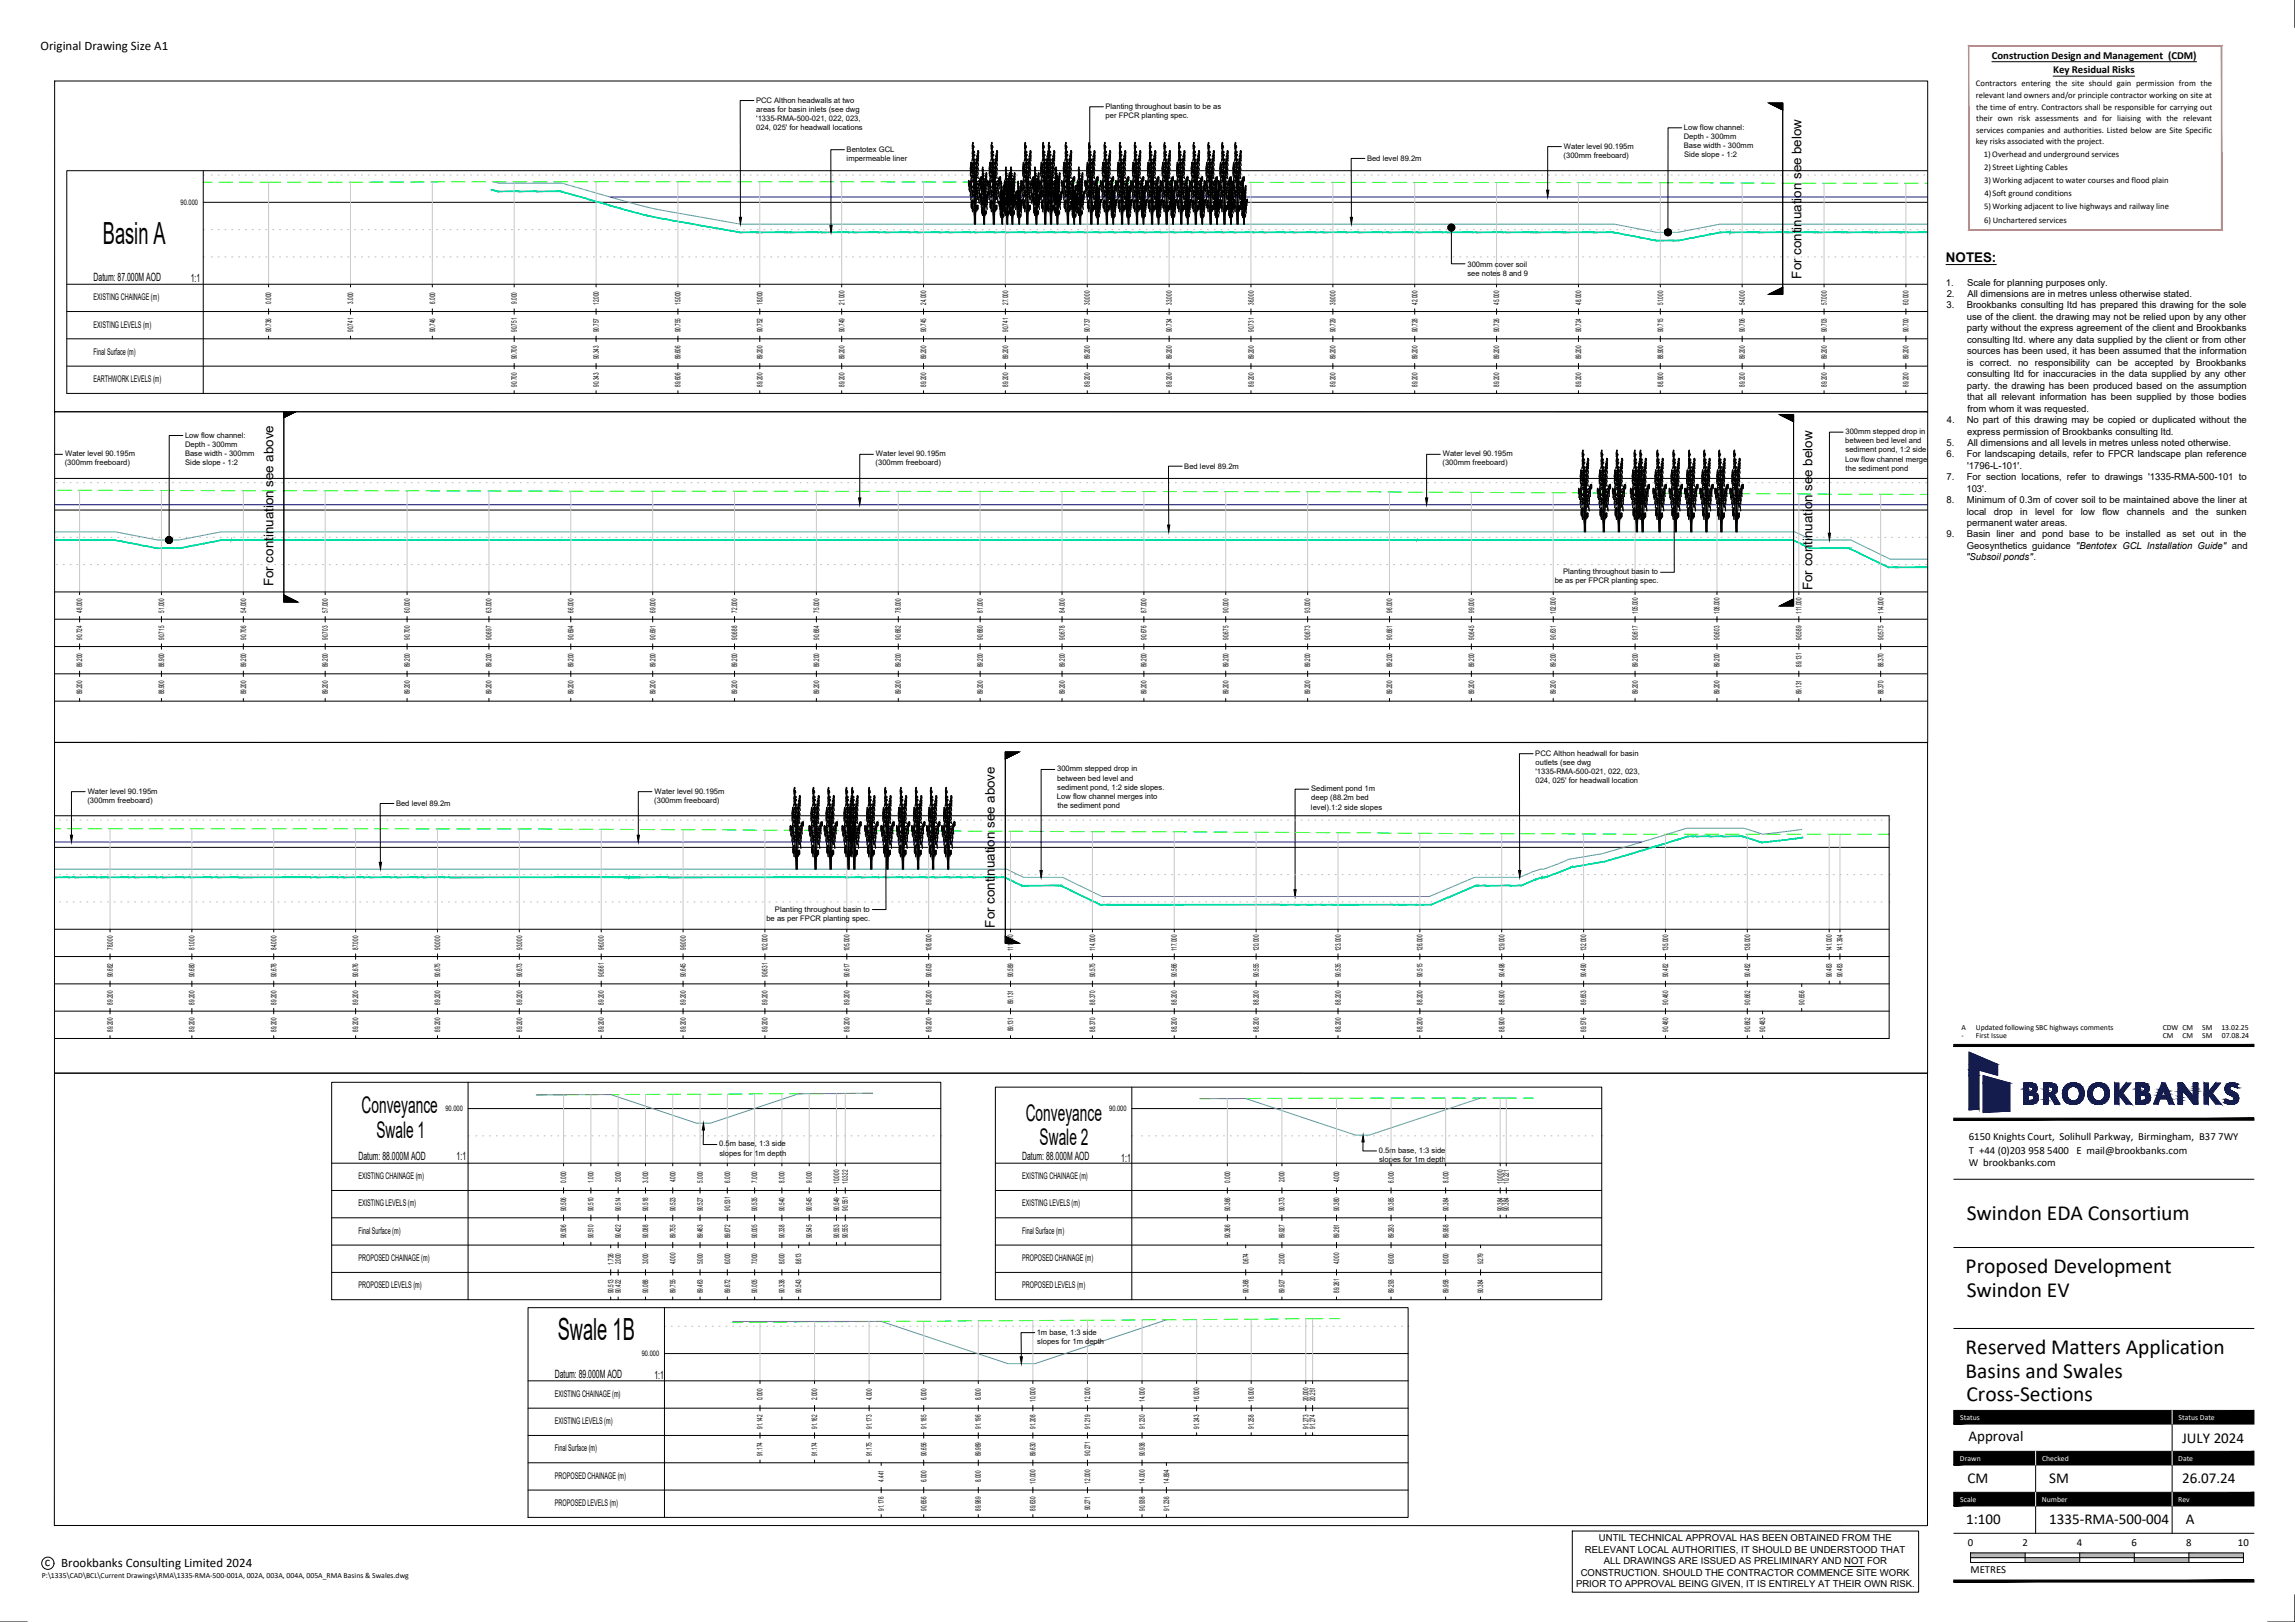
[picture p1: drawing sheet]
<svg xmlns="http://www.w3.org/2000/svg" width="841mm" height="594mm" viewBox="0 0 841 594" stroke-linecap="round" stroke-linejoin="round" font-family="sans-serif">
<defs><g id="words">
<g font-size="11.2">
<text x="37.7" y="89.4">Basin A</text>
<text x="204.4" y="490.8">Swale 1B</text>
</g>
<g font-size="8.4">
<text x="132.5" y="407.8">Conveyance</text>
<text x="375.9" y="410.4">Conveyance</text>
<text x="137.9" y="416.7">Swale 1</text>
<text x="381" y="419.4">Swale 2</text>
</g>
<g font-size="7.9">
<text x="720.7" y="446.9">Swindon EDA Consortium</text>
<text x="720.3" y="466.3">Proposed Development</text>
<text x="720.7" y="475">Swindon EV</text>
<text x="720.3" y="495.9">Reserved Matters Application</text>
<text x="720.3" y="504.6">Basins and Swales</text>
<text x="720.6" y="513.1">Cross-Sections</text>
</g>
<g font-size="5.5">
<text x="721.4" y="527.8">Approval</text>
<text x="799.7" y="528.3">JULY 2024</text>
<text x="721" y="543.3">CM</text>
<text x="751" y="543.3">SM</text>
<text x="799.7" y="543.3">26.07.24</text>
<text x="720.5" y="558.3">1:100</text>
<text x="751" y="558.3">1335-RMA-500-004</text>
<text x="801" y="558.3">A</text>
</g>
<g font-size="4.9">
<text x="713.1" y="95.9">NOTES:</text>
<text x="660.2" y="102" transform="rotate(-90 660.2 102)">For continuation see below</text>
<text x="100.2" y="214.7" transform="rotate(-90 100.2 214.7)">For continuation see above</text>
<text x="664.2" y="216.2" transform="rotate(-90 664.2 216.2)">For continuation see below</text>
<text x="364.6" y="339.7" transform="rotate(-90 364.6 339.7)">For continuation see above</text>
</g>
<g font-size="4.7">
<text x="14.9" y="18.3">Original Drawing Size A1</text>
<text x="16.5" y="573.6">c</text>
<text x="22.5" y="573.8">Brookbanks Consulting Limited 2024</text>
</g>
<g font-size="4.2">
<text x="34.3" y="103.1">Datum: 87.000M AOD</text>
<text x="69.9" y="103.2">1:1</text>
<text x="131.3" y="425">Datum: 88.000M AOD</text>
<text x="167.3" y="425">1:1</text>
<text x="374.6" y="425">Datum: 88.000M AOD</text>
<text x="410.9" y="425.5">1:1</text>
<text x="203.3" y="504.7">Datum: 89.000M AOD</text>
<text x="239.8" y="505.2">1:1</text>
</g>
<g font-size="3.9">
<text x="729.9" y="21.5">Construction Design and Management (CDM)</text>
<text x="752.4" y="26.8">Key Residual Risks</text>
<text x="721.5" y="417.5">6150 Knights Court, Solihull Parkway, Birmingham, B37 7WY</text>
<text x="721.6" y="422.6">T +44 (0)203 958 5400 E mail@brookbanks.com</text>
<text x="721.5" y="427">W brookbanks.com</text>
<text x="721.1" y="566.2">0</text>
<text x="741.1" y="566.2">2</text>
<text x="761.1" y="566.2">4</text>
<text x="781.1" y="566.2">6</text>
<text x="801.1" y="566.2">8</text>
<text x="820.1" y="566.2">10</text>
<text x="722.1" y="576.3">METRES</text>
</g>
<g font-size="3.5">
<text x="713.1" y="104.6">1.</text>
<text x="720.8" y="104.6">Scale for planning purposes only.</text>
<text x="713.3" y="113">3.</text>
<text x="713.4" y="108.7">2.</text>
<text x="720.7" y="113">Brookbanks consulting ltd has prepared this drawing for the sole</text>
<text x="721" y="108.7">All dimensions are in metres unless otherwise stated.</text>
<text x="720.8" y="117.2">use of the client. the drawing may not be relied upon by any other</text>
<text x="720.7" y="121.4">party without the express agreement of the client and Brookbanks</text>
<text x="720.9" y="125.6">consulting ltd. where any data supplied by the client or from other</text>
<text x="720.9" y="129.8">sources has been used, it has been assumed that the information</text>
<text x="720.7" y="134">is correct. no responsibility can be accepted by Brookbanks</text>
<text x="720.7" y="142.3">party. the drawing has been produced based on the assumption</text>
<text x="720.9" y="138.2">consulting ltd for inaccuracies in the data supplied by any other</text>
<text x="720.9" y="146.6">that all relevant information has been supplied by those bodies</text>
<text x="713.4" y="155">4.</text>
<text x="720.7" y="155">No part of this drawing may be copied or duplicated without the</text>
<text x="721" y="150.8">from whom it was requested.</text>
<text x="720.9" y="159.2">express permission of Brookbanks consulting ltd.</text>
<text x="713.3" y="163.3">5.</text>
<text x="713.4" y="167.5">6.</text>
<text x="720.7" y="167.5">For landscaping details, refer to FPCR landscape plan reference</text>
<text x="721" y="163.3">All dimensions and all levels in metres unless noted otherwise.</text>
<text x="720.8" y="171.7">'1796-L-101'.</text>
<text x="713.3" y="175.9">7.</text>
<text x="720.7" y="175.9">For section locations, refer to drawings '1335-RMA-500-101 to</text>
<text x="713.3" y="184.3">8.</text>
<text x="720.6" y="180.1">103'.</text>
<text x="720.7" y="184.3">Minimum of 0.3m of cover soil to be maintained above the liner at</text>
<text x="720.8" y="188.5">local</text>
<text x="730.7" y="188.5">drop</text>
<text x="740.3" y="188.5">in</text>
<text x="745.8" y="188.5">level</text>
<text x="755.6" y="188.5">for</text>
<text x="762.5" y="188.5">low</text>
<text x="770.4" y="188.5">flow</text>
<text x="779.3" y="188.5">channels</text>
<text x="796" y="188.5">and</text>
<text x="804.6" y="188.5">the</text>
<text x="812.1" y="188.5">sunken</text>
<text x="713.3" y="196.9">9.</text>
<text x="720.7" y="196.9">Basin liner and pond base to be installed as set out in the</text>
<text x="720.7" y="192.7">permanent water areas.</text>
<text x="720.8" y="201.1">Geosynthetics guidance &quot;Bentotex GCL Installation Guide&quot; and</text>
<text x="720.5" y="205.3">&quot;Subsoil ponds&quot;.</text>
<text x="580.8" y="568.8">RELEVANT LOCAL AUTHORITIES, IT SHOULD BE UNDERSTOOD THAT</text>
<text x="585.9" y="564.6">UNTIL TECHNICAL APPROVAL HAS BEEN OBTAINED FROM THE</text>
<text x="587.7" y="573">ALL DRAWINGS ARE ISSUED AS PRELIMINARY AND NOT FOR</text>
<text x="577.6" y="581.4">PRIOR TO APPROVAL BEING GIVEN, IT IS ENTIRELY AT THEIR OWN RISK.</text>
<text x="579.3" y="577.2">CONSTRUCTION. SHOULD THE CONTRACTOR COMMENCE SITE WORK</text>
</g>
<g font-size="3.4">
<text x="34.3" y="110">EXISTING CHAINAGE (m)</text>
<text x="34.3" y="120">EXISTING LEVELS (m)</text>
<text x="34.3" y="130">Final Surface (m)</text>
<text x="34.3" y="140">EARTHWORK LEVELS (m)</text>
<text x="131.4" y="431.9">EXISTING CHAINAGE (m)</text>
<text x="374.6" y="431.9">EXISTING CHAINAGE (m)</text>
<text x="131.4" y="441.9">EXISTING LEVELS (m)</text>
<text x="374.6" y="441.9">EXISTING LEVELS (m)</text>
<text x="131.4" y="451.9">Final Surface (m)</text>
<text x="374.6" y="451.9">Final Surface (m)</text>
<text x="131.4" y="461.9">PROPOSED CHAINAGE (m)</text>
<text x="374.6" y="461.9">PROPOSED CHAINAGE (m)</text>
<text x="131.4" y="471.9">PROPOSED LEVELS (m)</text>
<text x="374.6" y="471.9">PROPOSED LEVELS (m)</text>
<text x="203.3" y="511.6">EXISTING CHAINAGE (m)</text>
<text x="203.3" y="521.6">EXISTING LEVELS (m)</text>
<text x="203.3" y="531.6">Final Surface (m)</text>
<text x="203.3" y="541.6">PROPOSED CHAINAGE (m)</text>
<text x="203.3" y="551.6">PROPOSED LEVELS (m)</text>
</g>
<g font-size="3.2">
<text x="724" y="35.9">relevant land owners and/or principle contractor working on site at</text>
<text x="724.1" y="31.6">Contractors entering the site should gain permission from the</text>
<text x="724.2" y="40.2">the time of entry. Contractors shall be responsible for carrying out</text>
<text x="724.2" y="44.4">their own risk assessments and for liaising with the relevant</text>
<text x="724" y="52.9">key risks associated with the project.</text>
<text x="724.1" y="48.7">services companies and authorities. Listed below are Site Specific</text>
<text x="727" y="57.6">1) Overhead and underground services</text>
<text x="727.1" y="62.4">2)Street Lighting Cables</text>
<text x="727.1" y="67.2">3)Working adjacent to water courses and flood plain</text>
<text x="727.2" y="72">4)Soft ground conditions</text>
<text x="727.1" y="76.7">5)Working adjacent to live highways and railway line</text>
<text x="727.1" y="81.5">6) Unchartered services</text>
</g>
<g font-size="2.8">
<text x="277.1" y="37.7">PCC Althon headwalls at two</text>
<text x="277.2" y="41">areas for basin inlets (see dwg</text>
<text x="405.1" y="39.8">Planting throughout basin to be as</text>
<text x="277.1" y="44.4">'1335-RMA-500-021, 022, 023,</text>
<text x="277.1" y="47.7">024, 025' for headwall locations</text>
<text x="405.2" y="43.2">per FPCR planting spec.</text>
<text x="617.1" y="47.6">Low flow channel:</text>
<text x="617.1" y="50.9">Depth - 300mm</text>
<text x="310.2" y="55.6">Bentotex GCL</text>
<text x="310.3" y="58.9">impermeable liner</text>
<text x="501" y="59">Bed level 89.2m</text>
<text x="573" y="57.8">(300mm freeboard)</text>
<text x="573.1" y="54.4">Water level 90.195m</text>
<text x="617.1" y="54.2">Base width - 300mm</text>
<text x="617.2" y="57.6">Side slope - 1:2</text>
<text x="66.2" y="75.1">90.000</text>
<text x="537.8" y="97.6">300mm cover soil</text>
<text x="537.8" y="100.9">see notes 8 and 9</text>
<text x="99.4" y="111.2" transform="rotate(-90 99.4 111.2)">0.000</text>
<text x="129.4" y="111.2" transform="rotate(-90 129.4 111.2)">3.000</text>
<text x="159.4" y="111.2" transform="rotate(-90 159.4 111.2)">6.000</text>
<text x="189.4" y="111.2" transform="rotate(-90 189.4 111.2)">9.000</text>
<text x="219.4" y="111.7" transform="rotate(-90 219.4 111.7)">12.000</text>
<text x="249.4" y="111.7" transform="rotate(-90 249.4 111.7)">15.000</text>
<text x="279.4" y="111.7" transform="rotate(-90 279.4 111.7)">18.000</text>
<text x="309.4" y="111.6" transform="rotate(-90 309.4 111.6)">21.000</text>
<text x="339.4" y="111.6" transform="rotate(-90 339.4 111.6)">24.000</text>
<text x="369.4" y="111.6" transform="rotate(-90 369.4 111.6)">27.000</text>
<text x="399.4" y="111.7" transform="rotate(-90 399.4 111.7)">30.000</text>
<text x="429.4" y="111.7" transform="rotate(-90 429.4 111.7)">33.000</text>
<text x="459.4" y="111.7" transform="rotate(-90 459.4 111.7)">36.000</text>
<text x="489.4" y="111.7" transform="rotate(-90 489.4 111.7)">39.000</text>
<text x="519.4" y="111.6" transform="rotate(-90 519.4 111.6)">42.000</text>
<text x="549.4" y="111.6" transform="rotate(-90 549.4 111.6)">45.000</text>
<text x="579.4" y="111.6" transform="rotate(-90 579.4 111.6)">48.000</text>
<text x="609.4" y="111.7" transform="rotate(-90 609.4 111.7)">51.000</text>
<text x="639.4" y="111.7" transform="rotate(-90 639.4 111.7)">54.000</text>
<text x="669.4" y="111.7" transform="rotate(-90 669.4 111.7)">57.000</text>
<text x="699.4" y="111.6" transform="rotate(-90 699.4 111.6)">60.000</text>
<text x="99.4" y="121.7" transform="rotate(-90 99.4 121.7)">90.736</text>
<text x="129.4" y="121.6" transform="rotate(-90 129.4 121.6)">90.741</text>
<text x="159.4" y="121.7" transform="rotate(-90 159.4 121.7)">90.746</text>
<text x="189.4" y="121.6" transform="rotate(-90 189.4 121.6)">90.751</text>
<text x="219.4" y="121.7" transform="rotate(-90 219.4 121.7)">90.757</text>
<text x="249.4" y="121.7" transform="rotate(-90 249.4 121.7)">90.755</text>
<text x="279.4" y="121.7" transform="rotate(-90 279.4 121.7)">90.752</text>
<text x="309.4" y="121.7" transform="rotate(-90 309.4 121.7)">90.749</text>
<text x="339.4" y="121.7" transform="rotate(-90 339.4 121.7)">90.745</text>
<text x="369.4" y="121.6" transform="rotate(-90 369.4 121.6)">90.741</text>
<text x="399.4" y="121.7" transform="rotate(-90 399.4 121.7)">90.737</text>
<text x="429.4" y="121.7" transform="rotate(-90 429.4 121.7)">90.734</text>
<text x="459.4" y="121.6" transform="rotate(-90 459.4 121.6)">90.731</text>
<text x="489.4" y="121.7" transform="rotate(-90 489.4 121.7)">90.729</text>
<text x="519.4" y="121.7" transform="rotate(-90 519.4 121.7)">90.728</text>
<text x="549.4" y="121.7" transform="rotate(-90 549.4 121.7)">90.726</text>
<text x="579.4" y="121.7" transform="rotate(-90 579.4 121.7)">90.724</text>
<text x="609.4" y="121.7" transform="rotate(-90 609.4 121.7)">90.715</text>
<text x="639.4" y="121.7" transform="rotate(-90 639.4 121.7)">90.706</text>
<text x="669.4" y="121.7" transform="rotate(-90 669.4 121.7)">90.703</text>
<text x="699.4" y="121.7" transform="rotate(-90 699.4 121.7)">90.700</text>
<text x="189.4" y="131.6" transform="rotate(-90 189.4 131.6)">90.700</text>
<text x="219.4" y="131.7" transform="rotate(-90 219.4 131.7)">90.343</text>
<text x="249.4" y="131.7" transform="rotate(-90 249.4 131.7)">89.606</text>
<text x="279.4" y="131.6" transform="rotate(-90 279.4 131.6)">89.200</text>
<text x="309.4" y="131.6" transform="rotate(-90 309.4 131.6)">89.200</text>
<text x="339.4" y="131.6" transform="rotate(-90 339.4 131.6)">89.200</text>
<text x="369.4" y="131.6" transform="rotate(-90 369.4 131.6)">89.200</text>
<text x="399.4" y="131.6" transform="rotate(-90 399.4 131.6)">89.200</text>
<text x="429.4" y="131.6" transform="rotate(-90 429.4 131.6)">89.200</text>
<text x="459.4" y="131.6" transform="rotate(-90 459.4 131.6)">89.200</text>
<text x="489.4" y="131.6" transform="rotate(-90 489.4 131.6)">89.200</text>
<text x="519.4" y="131.6" transform="rotate(-90 519.4 131.6)">89.200</text>
<text x="549.4" y="131.6" transform="rotate(-90 549.4 131.6)">89.200</text>
<text x="579.4" y="131.6" transform="rotate(-90 579.4 131.6)">89.200</text>
<text x="609.4" y="131.6" transform="rotate(-90 609.4 131.6)">88.900</text>
<text x="639.4" y="131.6" transform="rotate(-90 639.4 131.6)">89.200</text>
<text x="669.4" y="131.6" transform="rotate(-90 669.4 131.6)">89.200</text>
<text x="699.4" y="131.6" transform="rotate(-90 699.4 131.6)">89.200</text>
<text x="189.4" y="141.7" transform="rotate(-90 189.4 141.7)">90.700</text>
<text x="219.4" y="141.7" transform="rotate(-90 219.4 141.7)">90.343</text>
<text x="249.4" y="141.7" transform="rotate(-90 249.4 141.7)">89.606</text>
<text x="279.4" y="141.7" transform="rotate(-90 279.4 141.7)">89.200</text>
<text x="309.4" y="141.7" transform="rotate(-90 309.4 141.7)">89.200</text>
<text x="339.4" y="141.7" transform="rotate(-90 339.4 141.7)">89.200</text>
<text x="369.4" y="141.7" transform="rotate(-90 369.4 141.7)">89.200</text>
<text x="399.4" y="141.7" transform="rotate(-90 399.4 141.7)">89.200</text>
<text x="429.4" y="141.7" transform="rotate(-90 429.4 141.7)">89.200</text>
<text x="459.4" y="141.7" transform="rotate(-90 459.4 141.7)">89.200</text>
<text x="489.4" y="141.7" transform="rotate(-90 489.4 141.7)">89.200</text>
<text x="519.4" y="141.7" transform="rotate(-90 519.4 141.7)">89.200</text>
<text x="549.4" y="141.7" transform="rotate(-90 549.4 141.7)">89.200</text>
<text x="579.4" y="141.7" transform="rotate(-90 579.4 141.7)">89.200</text>
<text x="609.4" y="141.7" transform="rotate(-90 609.4 141.7)">88.900</text>
<text x="639.4" y="141.7" transform="rotate(-90 639.4 141.7)">89.200</text>
<text x="669.4" y="141.7" transform="rotate(-90 669.4 141.7)">89.200</text>
<text x="699.4" y="141.7" transform="rotate(-90 699.4 141.7)">89.200</text>
<text x="67.8" y="160.3">Low flow channel:</text>
<text x="676.3" y="159">300mm stepped drop in</text>
<text x="23.9" y="167.1">Water level 90.195m</text>
<text x="67.8" y="163.6">Depth - 300mm</text>
<text x="67.8" y="166.9">Base width - 300mm</text>
<text x="321" y="167.1">Water level 90.195m</text>
<text x="528.7" y="167.1">Water level 90.195m</text>
<text x="676.2" y="162.3">between bed level and</text>
<text x="676.3" y="165.7">sediment pond, 1:2 side slopes.</text>
<text x="23.7" y="170.5">(300mm freeboard)</text>
<text x="67.9" y="170.3">Side slope - 1:2</text>
<text x="320.9" y="170.5">(300mm freeboard)</text>
<text x="434" y="171.7">Bed level 89.2m</text>
<text x="528.6" y="170.5">(300mm freeboard)</text>
<text x="676.2" y="169.1">Low flow channel merges into</text>
<text x="676.4" y="172.4">the sediment pond</text>
<text x="569.7" y="213.7">be as per FPCR planting spec.</text>
<text x="572.9" y="210.3">Planting throughout basin to</text>
<text x="30.2" y="224.3" transform="rotate(-90 30.2 224.3)">48.000</text>
<text x="60.2" y="224.4" transform="rotate(-90 60.2 224.4)">51.000</text>
<text x="90.1" y="224.4" transform="rotate(-90 90.1 224.4)">54.000</text>
<text x="120.2" y="224.4" transform="rotate(-90 120.2 224.4)">57.000</text>
<text x="150.2" y="224.4" transform="rotate(-90 150.2 224.4)">60.000</text>
<text x="180.2" y="224.4" transform="rotate(-90 180.2 224.4)">63.000</text>
<text x="210.2" y="224.4" transform="rotate(-90 210.2 224.4)">66.000</text>
<text x="240.2" y="224.4" transform="rotate(-90 240.2 224.4)">69.000</text>
<text x="270.2" y="224.4" transform="rotate(-90 270.2 224.4)">72.000</text>
<text x="300.2" y="224.4" transform="rotate(-90 300.2 224.4)">75.000</text>
<text x="330.2" y="224.4" transform="rotate(-90 330.2 224.4)">78.000</text>
<text x="360.2" y="224.4" transform="rotate(-90 360.2 224.4)">81.000</text>
<text x="390.2" y="224.4" transform="rotate(-90 390.2 224.4)">84.000</text>
<text x="420.2" y="224.4" transform="rotate(-90 420.2 224.4)">87.000</text>
<text x="450.2" y="224.4" transform="rotate(-90 450.2 224.4)">90.000</text>
<text x="480.2" y="224.4" transform="rotate(-90 480.2 224.4)">93.000</text>
<text x="510.2" y="224.4" transform="rotate(-90 510.2 224.4)">96.000</text>
<text x="540.2" y="224.4" transform="rotate(-90 540.2 224.4)">99.000</text>
<text x="570.2" y="224.9" transform="rotate(-90 570.2 224.9)">102.000</text>
<text x="600.2" y="224.9" transform="rotate(-90 600.2 224.9)">105.000</text>
<text x="630.2" y="224.9" transform="rotate(-90 630.2 224.9)">108.000</text>
<text x="660.2" y="224.9" transform="rotate(-90 660.2 224.9)">111.000</text>
<text x="690.2" y="224.9" transform="rotate(-90 690.2 224.9)">114.000</text>
<text x="30.2" y="234.4" transform="rotate(-90 30.2 234.4)">90.724</text>
<text x="60.2" y="234.4" transform="rotate(-90 60.2 234.4)">90.715</text>
<text x="90.1" y="234.4" transform="rotate(-90 90.1 234.4)">90.706</text>
<text x="120.2" y="234.4" transform="rotate(-90 120.2 234.4)">90.703</text>
<text x="150.2" y="234.4" transform="rotate(-90 150.2 234.4)">90.700</text>
<text x="180.2" y="234.4" transform="rotate(-90 180.2 234.4)">90.697</text>
<text x="210.2" y="234.4" transform="rotate(-90 210.2 234.4)">90.694</text>
<text x="240.2" y="234.2" transform="rotate(-90 240.2 234.2)">90.691</text>
<text x="270.2" y="234.4" transform="rotate(-90 270.2 234.4)">90.688</text>
<text x="300.2" y="234.4" transform="rotate(-90 300.2 234.4)">90.684</text>
<text x="330.2" y="234.4" transform="rotate(-90 330.2 234.4)">90.682</text>
<text x="360.2" y="234.4" transform="rotate(-90 360.2 234.4)">90.680</text>
<text x="390.2" y="234.4" transform="rotate(-90 390.2 234.4)">90.678</text>
<text x="420.2" y="234.4" transform="rotate(-90 420.2 234.4)">90.676</text>
<text x="450.2" y="234.4" transform="rotate(-90 450.2 234.4)">90.675</text>
<text x="480.2" y="234.4" transform="rotate(-90 480.2 234.4)">90.673</text>
<text x="510.2" y="234.2" transform="rotate(-90 510.2 234.2)">90.661</text>
<text x="540.2" y="234.4" transform="rotate(-90 540.2 234.4)">90.645</text>
<text x="570.2" y="234.2" transform="rotate(-90 570.2 234.2)">90.631</text>
<text x="600.2" y="234.4" transform="rotate(-90 600.2 234.4)">90.617</text>
<text x="630.2" y="234.4" transform="rotate(-90 630.2 234.4)">90.603</text>
<text x="660.2" y="234.4" transform="rotate(-90 660.2 234.4)">90.589</text>
<text x="690.2" y="234.4" transform="rotate(-90 690.2 234.4)">90.575</text>
<text x="30.2" y="244.4" transform="rotate(-90 30.2 244.4)">89.200</text>
<text x="60.2" y="244.4" transform="rotate(-90 60.2 244.4)">88.900</text>
<text x="90.1" y="244.4" transform="rotate(-90 90.1 244.4)">89.200</text>
<text x="120.2" y="244.4" transform="rotate(-90 120.2 244.4)">89.200</text>
<text x="150.2" y="244.4" transform="rotate(-90 150.2 244.4)">89.200</text>
<text x="180.2" y="244.4" transform="rotate(-90 180.2 244.4)">89.200</text>
<text x="210.2" y="244.4" transform="rotate(-90 210.2 244.4)">89.200</text>
<text x="240.2" y="244.4" transform="rotate(-90 240.2 244.4)">89.200</text>
<text x="270.2" y="244.4" transform="rotate(-90 270.2 244.4)">89.200</text>
<text x="300.2" y="244.4" transform="rotate(-90 300.2 244.4)">89.200</text>
<text x="330.2" y="244.4" transform="rotate(-90 330.2 244.4)">89.200</text>
<text x="360.2" y="244.4" transform="rotate(-90 360.2 244.4)">89.200</text>
<text x="390.2" y="244.4" transform="rotate(-90 390.2 244.4)">89.200</text>
<text x="420.2" y="244.4" transform="rotate(-90 420.2 244.4)">89.200</text>
<text x="450.2" y="244.4" transform="rotate(-90 450.2 244.4)">89.200</text>
<text x="480.2" y="244.4" transform="rotate(-90 480.2 244.4)">89.200</text>
<text x="510.2" y="244.4" transform="rotate(-90 510.2 244.4)">89.200</text>
<text x="540.2" y="244.4" transform="rotate(-90 540.2 244.4)">89.200</text>
<text x="570.2" y="244.4" transform="rotate(-90 570.2 244.4)">89.200</text>
<text x="600.2" y="244.4" transform="rotate(-90 600.2 244.4)">89.200</text>
<text x="630.2" y="244.4" transform="rotate(-90 630.2 244.4)">89.200</text>
<text x="660.2" y="244.2" transform="rotate(-90 660.2 244.2)">89.131</text>
<text x="690.2" y="244.4" transform="rotate(-90 690.2 244.4)">88.370</text>
<text x="30.2" y="254.4" transform="rotate(-90 30.2 254.4)">89.200</text>
<text x="60.2" y="254.4" transform="rotate(-90 60.2 254.4)">88.900</text>
<text x="90.1" y="254.4" transform="rotate(-90 90.1 254.4)">89.200</text>
<text x="120.2" y="254.4" transform="rotate(-90 120.2 254.4)">89.200</text>
<text x="150.2" y="254.4" transform="rotate(-90 150.2 254.4)">89.200</text>
<text x="180.2" y="254.4" transform="rotate(-90 180.2 254.4)">89.200</text>
<text x="210.2" y="254.4" transform="rotate(-90 210.2 254.4)">89.200</text>
<text x="240.2" y="254.4" transform="rotate(-90 240.2 254.4)">89.200</text>
<text x="270.2" y="254.4" transform="rotate(-90 270.2 254.4)">89.200</text>
<text x="300.2" y="254.4" transform="rotate(-90 300.2 254.4)">89.200</text>
<text x="330.2" y="254.4" transform="rotate(-90 330.2 254.4)">89.200</text>
<text x="360.2" y="254.4" transform="rotate(-90 360.2 254.4)">89.200</text>
<text x="390.2" y="254.4" transform="rotate(-90 390.2 254.4)">89.200</text>
<text x="420.2" y="254.4" transform="rotate(-90 420.2 254.4)">89.200</text>
<text x="450.2" y="254.4" transform="rotate(-90 450.2 254.4)">89.200</text>
<text x="480.2" y="254.4" transform="rotate(-90 480.2 254.4)">89.200</text>
<text x="510.2" y="254.4" transform="rotate(-90 510.2 254.4)">89.200</text>
<text x="540.2" y="254.4" transform="rotate(-90 540.2 254.4)">89.200</text>
<text x="570.2" y="254.4" transform="rotate(-90 570.2 254.4)">89.200</text>
<text x="600.2" y="254.4" transform="rotate(-90 600.2 254.4)">89.200</text>
<text x="630.2" y="254.4" transform="rotate(-90 630.2 254.4)">89.200</text>
<text x="660.2" y="254.2" transform="rotate(-90 660.2 254.2)">89.131</text>
<text x="690.2" y="254.4" transform="rotate(-90 690.2 254.4)">88.370</text>
<text x="562.6" y="276.9">PCC Althon headwall for basin</text>
<text x="562.7" y="280.2">outlets (see dwg</text>
<text x="387.3" y="285.9">between bed level and</text>
<text x="387.4" y="282.6">300mm stepped drop in</text>
<text x="562.7" y="283.6">'1335-RMA-500-021, 022, 023,</text>
<text x="562.7" y="286.9">024, 025' for headwall location</text>
<text x="32.2" y="290.7">Water level 90.195m</text>
<text x="239.9" y="290.7">Water level 90.195m</text>
<text x="387.3" y="292.6">Low flow channel merges into</text>
<text x="387.4" y="289.2">sediment pond, 1:2 side slopes.</text>
<text x="480.5" y="289.8">Sediment pond 1m</text>
<text x="480.5" y="293.2">deep (88.2m bed</text>
<text x="32" y="294">(300mm freeboard)</text>
<text x="145.1" y="295.3">Bed level 89.2m</text>
<text x="239.8" y="294">(300mm freeboard)</text>
<text x="387.5" y="295.9">the sediment pond</text>
<text x="480.4" y="296.5">level).1:2 side slopes</text>
<text x="284" y="333.9">Planting throughout basin to</text>
<text x="280.9" y="337.2">be as per FPCR planting spec.</text>
<text x="41.3" y="347.9" transform="rotate(-90 41.3 347.9)">78.000</text>
<text x="71.3" y="347.9" transform="rotate(-90 71.3 347.9)">81.000</text>
<text x="101.3" y="347.9" transform="rotate(-90 101.3 347.9)">84.000</text>
<text x="131.3" y="347.9" transform="rotate(-90 131.3 347.9)">87.000</text>
<text x="161.3" y="347.9" transform="rotate(-90 161.3 347.9)">90.000</text>
<text x="191.3" y="347.9" transform="rotate(-90 191.3 347.9)">93.000</text>
<text x="221.3" y="347.9" transform="rotate(-90 221.3 347.9)">96.000</text>
<text x="251.3" y="347.9" transform="rotate(-90 251.3 347.9)">99.000</text>
<text x="281.3" y="348.4" transform="rotate(-90 281.3 348.4)">102.000</text>
<text x="311.3" y="348.4" transform="rotate(-90 311.3 348.4)">105.000</text>
<text x="341.3" y="348.4" transform="rotate(-90 341.3 348.4)">108.000</text>
<text x="371.3" y="348.4" transform="rotate(-90 371.3 348.4)">111.000</text>
<text x="401.3" y="348.4" transform="rotate(-90 401.3 348.4)">114.000</text>
<text x="431.3" y="348.4" transform="rotate(-90 431.3 348.4)">117.000</text>
<text x="461.3" y="348.4" transform="rotate(-90 461.3 348.4)">120.000</text>
<text x="491.3" y="348.4" transform="rotate(-90 491.3 348.4)">123.000</text>
<text x="521.3" y="348.4" transform="rotate(-90 521.3 348.4)">126.000</text>
<text x="551.3" y="348.4" transform="rotate(-90 551.3 348.4)">129.000</text>
<text x="581.3" y="348.4" transform="rotate(-90 581.3 348.4)">132.000</text>
<text x="611.3" y="348.4" transform="rotate(-90 611.3 348.4)">135.000</text>
<text x="641.3" y="348.4" transform="rotate(-90 641.3 348.4)">138.000</text>
<text x="671.3" y="348.4" transform="rotate(-90 671.3 348.4)">141.000</text>
<text x="675.3" y="348.4" transform="rotate(-90 675.3 348.4)">141.394</text>
<text x="41.3" y="357.9" transform="rotate(-90 41.3 357.9)">90.682</text>
<text x="71.3" y="357.9" transform="rotate(-90 71.3 357.9)">90.680</text>
<text x="101.3" y="357.9" transform="rotate(-90 101.3 357.9)">90.678</text>
<text x="131.3" y="357.9" transform="rotate(-90 131.3 357.9)">90.676</text>
<text x="161.3" y="357.9" transform="rotate(-90 161.3 357.9)">90.675</text>
<text x="191.3" y="357.9" transform="rotate(-90 191.3 357.9)">90.673</text>
<text x="221.3" y="357.8" transform="rotate(-90 221.3 357.8)">90.661</text>
<text x="251.3" y="357.9" transform="rotate(-90 251.3 357.9)">90.645</text>
<text x="281.3" y="357.8" transform="rotate(-90 281.3 357.8)">90.631</text>
<text x="311.3" y="357.9" transform="rotate(-90 311.3 357.9)">90.617</text>
<text x="341.3" y="357.9" transform="rotate(-90 341.3 357.9)">90.603</text>
<text x="371.3" y="357.9" transform="rotate(-90 371.3 357.9)">90.589</text>
<text x="401.3" y="357.9" transform="rotate(-90 401.3 357.9)">90.575</text>
<text x="431.3" y="357.9" transform="rotate(-90 431.3 357.9)">90.566</text>
<text x="461.3" y="357.9" transform="rotate(-90 461.3 357.9)">90.555</text>
<text x="491.3" y="357.9" transform="rotate(-90 491.3 357.9)">90.535</text>
<text x="521.3" y="357.9" transform="rotate(-90 521.3 357.9)">90.515</text>
<text x="551.3" y="357.9" transform="rotate(-90 551.3 357.9)">90.498</text>
<text x="581.3" y="357.9" transform="rotate(-90 581.3 357.9)">90.490</text>
<text x="611.3" y="357.9" transform="rotate(-90 611.3 357.9)">90.482</text>
<text x="641.3" y="357.9" transform="rotate(-90 641.3 357.9)">90.482</text>
<text x="671.3" y="357.9" transform="rotate(-90 671.3 357.9)">90.483</text>
<text x="675.3" y="357.9" transform="rotate(-90 675.3 357.9)">90.483</text>
<text x="41.3" y="367.9" transform="rotate(-90 41.3 367.9)">89.200</text>
<text x="71.3" y="367.9" transform="rotate(-90 71.3 367.9)">89.200</text>
<text x="101.3" y="367.9" transform="rotate(-90 101.3 367.9)">89.200</text>
<text x="131.3" y="367.9" transform="rotate(-90 131.3 367.9)">89.200</text>
<text x="161.3" y="367.9" transform="rotate(-90 161.3 367.9)">89.200</text>
<text x="191.3" y="367.9" transform="rotate(-90 191.3 367.9)">89.200</text>
<text x="221.3" y="367.9" transform="rotate(-90 221.3 367.9)">89.200</text>
<text x="251.3" y="367.9" transform="rotate(-90 251.3 367.9)">89.200</text>
<text x="281.3" y="367.9" transform="rotate(-90 281.3 367.9)">89.200</text>
<text x="311.3" y="367.9" transform="rotate(-90 311.3 367.9)">89.200</text>
<text x="341.3" y="367.9" transform="rotate(-90 341.3 367.9)">89.200</text>
<text x="371.3" y="367.8" transform="rotate(-90 371.3 367.8)">89.131</text>
<text x="401.3" y="367.9" transform="rotate(-90 401.3 367.9)">88.370</text>
<text x="431.3" y="367.9" transform="rotate(-90 431.3 367.9)">88.200</text>
<text x="461.3" y="367.9" transform="rotate(-90 461.3 367.9)">88.200</text>
<text x="491.3" y="367.9" transform="rotate(-90 491.3 367.9)">88.200</text>
<text x="521.3" y="367.9" transform="rotate(-90 521.3 367.9)">88.200</text>
<text x="551.3" y="367.9" transform="rotate(-90 551.3 367.9)">88.900</text>
<text x="581.3" y="367.9" transform="rotate(-90 581.3 367.9)">89.653</text>
<text x="611.3" y="367.9" transform="rotate(-90 611.3 367.9)">90.460</text>
<text x="641.3" y="367.9" transform="rotate(-90 641.3 367.9)">90.662</text>
<text x="661.2" y="367.9" transform="rotate(-90 661.2 367.9)">90.656</text>
<text x="41.3" y="377.9" transform="rotate(-90 41.3 377.9)">89.200</text>
<text x="71.3" y="377.9" transform="rotate(-90 71.3 377.9)">89.200</text>
<text x="101.3" y="377.9" transform="rotate(-90 101.3 377.9)">89.200</text>
<text x="131.3" y="377.9" transform="rotate(-90 131.3 377.9)">89.200</text>
<text x="161.3" y="377.9" transform="rotate(-90 161.3 377.9)">89.200</text>
<text x="191.3" y="377.9" transform="rotate(-90 191.3 377.9)">89.200</text>
<text x="221.3" y="377.9" transform="rotate(-90 221.3 377.9)">89.200</text>
<text x="251.3" y="377.9" transform="rotate(-90 251.3 377.9)">89.200</text>
<text x="281.3" y="377.9" transform="rotate(-90 281.3 377.9)">89.200</text>
<text x="311.3" y="377.9" transform="rotate(-90 311.3 377.9)">89.200</text>
<text x="341.3" y="377.9" transform="rotate(-90 341.3 377.9)">89.200</text>
<text x="371.3" y="377.8" transform="rotate(-90 371.3 377.8)">89.131</text>
<text x="401.3" y="377.9" transform="rotate(-90 401.3 377.9)">88.370</text>
<text x="431.3" y="377.9" transform="rotate(-90 431.3 377.9)">88.200</text>
<text x="461.3" y="377.9" transform="rotate(-90 461.3 377.9)">88.200</text>
<text x="491.3" y="377.9" transform="rotate(-90 491.3 377.9)">88.200</text>
<text x="521.3" y="377.9" transform="rotate(-90 521.3 377.9)">88.200</text>
<text x="551.3" y="377.9" transform="rotate(-90 551.3 377.9)">88.900</text>
<text x="581.3" y="377.9" transform="rotate(-90 581.3 377.9)">89.576</text>
<text x="611.3" y="377.9" transform="rotate(-90 611.3 377.9)">90.460</text>
<text x="641.3" y="377.9" transform="rotate(-90 641.3 377.9)">90.662</text>
<text x="646.9" y="377.9" transform="rotate(-90 646.9 377.9)">90.483</text>
<text x="718.9" y="377.2">A</text>
<text x="724.1" y="377.2">Updated following SBC highways comments</text>
<text x="792.6" y="377.2">CDW CM</text>
<text x="807" y="377.2">SM</text>
<text x="814" y="377.2">13.02.25</text>
<text x="718.8" y="380.2">-</text>
<text x="724.1" y="380.2">First Issue</text>
<text x="792.6" y="380.2">CM</text>
<text x="799.8" y="380.2">CM</text>
<text x="807" y="380.2">SM</text>
<text x="814.2" y="380.2">07.08.24</text>
<text x="163.2" y="407">90.000</text>
<text x="406.5" y="407">90.000</text>
<text x="263.6" y="419.9">0.5m base, 1:3 side</text>
<text x="263.6" y="423.3">slopes for 1m depth</text>
<text x="505.3" y="422.3">0.5m base, 1:3 side</text>
<text x="505.4" y="425.7">slopes for 1m depth</text>
<text x="207.5" y="433.1" transform="rotate(-90 207.5 433.1)">0.000</text>
<text x="217.5" y="433.2" transform="rotate(-90 217.5 433.2)">1.000</text>
<text x="227.5" y="433.1" transform="rotate(-90 227.5 433.1)">2.000</text>
<text x="237.5" y="433.1" transform="rotate(-90 237.5 433.1)">3.000</text>
<text x="247.5" y="433.1" transform="rotate(-90 247.5 433.1)">4.000</text>
<text x="257.5" y="433.1" transform="rotate(-90 257.5 433.1)">5.000</text>
<text x="267.5" y="433.1" transform="rotate(-90 267.5 433.1)">6.000</text>
<text x="277.5" y="433.1" transform="rotate(-90 277.5 433.1)">7.000</text>
<text x="287.5" y="433.1" transform="rotate(-90 287.5 433.1)">8.000</text>
<text x="297.5" y="433.1" transform="rotate(-90 297.5 433.1)">9.000</text>
<text x="307.5" y="433.6" transform="rotate(-90 307.5 433.6)">10.000</text>
<text x="310.7" y="433.6" transform="rotate(-90 310.7 433.6)">10.322</text>
<text x="450.7" y="433.1" transform="rotate(-90 450.7 433.1)">0.000</text>
<text x="470.7" y="433.1" transform="rotate(-90 470.7 433.1)">2.000</text>
<text x="490.7" y="433.1" transform="rotate(-90 490.7 433.1)">4.000</text>
<text x="510.8" y="433.1" transform="rotate(-90 510.8 433.1)">6.000</text>
<text x="530.8" y="433.1" transform="rotate(-90 530.8 433.1)">8.000</text>
<text x="550.8" y="433.6" transform="rotate(-90 550.8 433.6)">10.000</text>
<text x="553" y="433.5" transform="rotate(-90 553 433.5)">10.221</text>
<text x="207.5" y="443.6" transform="rotate(-90 207.5 443.6)">90.506</text>
<text x="217.5" y="443.6" transform="rotate(-90 217.5 443.6)">90.510</text>
<text x="227.5" y="443.6" transform="rotate(-90 227.5 443.6)">90.514</text>
<text x="237.5" y="443.6" transform="rotate(-90 237.5 443.6)">90.518</text>
<text x="247.5" y="443.6" transform="rotate(-90 247.5 443.6)">90.523</text>
<text x="257.5" y="443.6" transform="rotate(-90 257.5 443.6)">90.527</text>
<text x="267.5" y="443.5" transform="rotate(-90 267.5 443.5)">90.531</text>
<text x="277.5" y="443.6" transform="rotate(-90 277.5 443.6)">90.535</text>
<text x="287.5" y="443.6" transform="rotate(-90 287.5 443.6)">90.540</text>
<text x="297.5" y="443.6" transform="rotate(-90 297.5 443.6)">90.545</text>
<text x="307.5" y="443.6" transform="rotate(-90 307.5 443.6)">90.549</text>
<text x="310.7" y="443.5" transform="rotate(-90 310.7 443.5)">90.551</text>
<text x="450.7" y="443.6" transform="rotate(-90 450.7 443.6)">90.366</text>
<text x="470.7" y="443.6" transform="rotate(-90 470.7 443.6)">90.373</text>
<text x="490.7" y="443.6" transform="rotate(-90 490.7 443.6)">90.380</text>
<text x="510.8" y="443.6" transform="rotate(-90 510.8 443.6)">90.385</text>
<text x="530.8" y="443.6" transform="rotate(-90 530.8 443.6)">90.384</text>
<text x="550.8" y="443.6" transform="rotate(-90 550.8 443.6)">90.384</text>
<text x="553" y="443.6" transform="rotate(-90 553 443.6)">90.384</text>
<text x="207.5" y="453.6" transform="rotate(-90 207.5 453.6)">90.506</text>
<text x="217.5" y="453.6" transform="rotate(-90 217.5 453.6)">90.510</text>
<text x="227.5" y="453.6" transform="rotate(-90 227.5 453.6)">90.422</text>
<text x="237.5" y="453.6" transform="rotate(-90 237.5 453.6)">90.088</text>
<text x="247.5" y="453.6" transform="rotate(-90 247.5 453.6)">89.755</text>
<text x="257.5" y="453.6" transform="rotate(-90 257.5 453.6)">89.463</text>
<text x="267.5" y="453.6" transform="rotate(-90 267.5 453.6)">89.672</text>
<text x="277.5" y="453.6" transform="rotate(-90 277.5 453.6)">90.005</text>
<text x="287.5" y="453.6" transform="rotate(-90 287.5 453.6)">90.338</text>
<text x="297.5" y="453.6" transform="rotate(-90 297.5 453.6)">90.545</text>
<text x="307.5" y="453.6" transform="rotate(-90 307.5 453.6)">90.553</text>
<text x="310.7" y="453.6" transform="rotate(-90 310.7 453.6)">90.555</text>
<text x="450.7" y="453.6" transform="rotate(-90 450.7 453.6)">90.366</text>
<text x="470.7" y="453.6" transform="rotate(-90 470.7 453.6)">89.927</text>
<text x="490.7" y="453.5" transform="rotate(-90 490.7 453.5)">89.261</text>
<text x="510.8" y="453.6" transform="rotate(-90 510.8 453.6)">89.293</text>
<text x="530.8" y="453.6" transform="rotate(-90 530.8 453.6)">89.958</text>
<text x="224.8" y="463.2" transform="rotate(-90 224.8 463.2)">1.726</text>
<text x="227.5" y="463.1" transform="rotate(-90 227.5 463.1)">2.000</text>
<text x="237.5" y="463.1" transform="rotate(-90 237.5 463.1)">3.000</text>
<text x="247.5" y="463.1" transform="rotate(-90 247.5 463.1)">4.000</text>
<text x="257.5" y="463.1" transform="rotate(-90 257.5 463.1)">5.000</text>
<text x="267.5" y="463.1" transform="rotate(-90 267.5 463.1)">6.000</text>
<text x="277.5" y="463.1" transform="rotate(-90 277.5 463.1)">7.000</text>
<text x="287.5" y="463.1" transform="rotate(-90 287.5 463.1)">8.000</text>
<text x="293.6" y="463.1" transform="rotate(-90 293.6 463.1)">8.613</text>
<text x="457.5" y="463.1" transform="rotate(-90 457.5 463.1)">0.674</text>
<text x="470.7" y="463.1" transform="rotate(-90 470.7 463.1)">2.000</text>
<text x="490.7" y="463.1" transform="rotate(-90 490.7 463.1)">4.000</text>
<text x="510.8" y="463.1" transform="rotate(-90 510.8 463.1)">6.000</text>
<text x="530.8" y="463.1" transform="rotate(-90 530.8 463.1)">8.000</text>
<text x="543.5" y="463.1" transform="rotate(-90 543.5 463.1)">9.279</text>
<text x="224.8" y="473.6" transform="rotate(-90 224.8 473.6)">90.513</text>
<text x="227.5" y="473.6" transform="rotate(-90 227.5 473.6)">90.422</text>
<text x="237.5" y="473.6" transform="rotate(-90 237.5 473.6)">90.088</text>
<text x="247.5" y="473.6" transform="rotate(-90 247.5 473.6)">89.755</text>
<text x="257.5" y="473.6" transform="rotate(-90 257.5 473.6)">89.463</text>
<text x="267.5" y="473.6" transform="rotate(-90 267.5 473.6)">89.672</text>
<text x="277.5" y="473.6" transform="rotate(-90 277.5 473.6)">90.005</text>
<text x="287.5" y="473.6" transform="rotate(-90 287.5 473.6)">90.338</text>
<text x="293.6" y="473.6" transform="rotate(-90 293.6 473.6)">90.543</text>
<text x="457.5" y="473.6" transform="rotate(-90 457.5 473.6)">90.368</text>
<text x="470.7" y="473.6" transform="rotate(-90 470.7 473.6)">89.927</text>
<text x="490.7" y="473.5" transform="rotate(-90 490.7 473.5)">89.261</text>
<text x="510.8" y="473.6" transform="rotate(-90 510.8 473.6)">89.293</text>
<text x="530.8" y="473.6" transform="rotate(-90 530.8 473.6)">89.958</text>
<text x="543.5" y="473.6" transform="rotate(-90 543.5 473.6)">90.384</text>
<text x="379.9" y="488.8">1m base, 1:3 side</text>
<text x="235.2" y="496.7">90.000</text>
<text x="380.1" y="492.2">slopes for 1m depth</text>
<text x="279.5" y="512.8" transform="rotate(-90 279.5 512.8)">0.000</text>
<text x="299.5" y="512.8" transform="rotate(-90 299.5 512.8)">2.000</text>
<text x="319.5" y="512.8" transform="rotate(-90 319.5 512.8)">4.000</text>
<text x="339.5" y="512.8" transform="rotate(-90 339.5 512.8)">6.000</text>
<text x="359.5" y="512.8" transform="rotate(-90 359.5 512.8)">8.000</text>
<text x="379.5" y="513.4" transform="rotate(-90 379.5 513.4)">10.000</text>
<text x="399.5" y="513.4" transform="rotate(-90 399.5 513.4)">12.000</text>
<text x="419.5" y="513.4" transform="rotate(-90 419.5 513.4)">14.000</text>
<text x="439.5" y="513.4" transform="rotate(-90 439.5 513.4)">16.000</text>
<text x="459.5" y="513.4" transform="rotate(-90 459.5 513.4)">18.000</text>
<text x="479.5" y="513.3" transform="rotate(-90 479.5 513.3)">20.000</text>
<text x="482" y="513.2" transform="rotate(-90 482 513.2)">20.251</text>
<text x="279.5" y="523.3" transform="rotate(-90 279.5 523.3)">91.142</text>
<text x="299.5" y="523.3" transform="rotate(-90 299.5 523.3)">91.162</text>
<text x="319.5" y="523.3" transform="rotate(-90 319.5 523.3)">91.173</text>
<text x="339.5" y="523.3" transform="rotate(-90 339.5 523.3)">91.185</text>
<text x="359.5" y="523.3" transform="rotate(-90 359.5 523.3)">91.196</text>
<text x="379.5" y="523.3" transform="rotate(-90 379.5 523.3)">91.208</text>
<text x="399.5" y="523.3" transform="rotate(-90 399.5 523.3)">91.219</text>
<text x="419.5" y="523.3" transform="rotate(-90 419.5 523.3)">91.230</text>
<text x="439.5" y="523.3" transform="rotate(-90 439.5 523.3)">91.243</text>
<text x="459.5" y="523.3" transform="rotate(-90 459.5 523.3)">91.258</text>
<text x="479.5" y="523.3" transform="rotate(-90 479.5 523.3)">91.273</text>
<text x="482" y="523.3" transform="rotate(-90 482 523.3)">91.274</text>
<text x="279.5" y="533.3" transform="rotate(-90 279.5 533.3)">91.174</text>
<text x="299.5" y="533.3" transform="rotate(-90 299.5 533.3)">91.174</text>
<text x="319.5" y="533.3" transform="rotate(-90 319.5 533.3)">91.175</text>
<text x="339.5" y="533.3" transform="rotate(-90 339.5 533.3)">90.656</text>
<text x="359.5" y="533.3" transform="rotate(-90 359.5 533.3)">89.989</text>
<text x="379.5" y="533.3" transform="rotate(-90 379.5 533.3)">89.630</text>
<text x="399.5" y="533.2" transform="rotate(-90 399.5 533.2)">90.271</text>
<text x="419.5" y="533.3" transform="rotate(-90 419.5 533.3)">90.938</text>
<text x="323.9" y="542.7" transform="rotate(-90 323.9 542.7)">4.441</text>
<text x="339.5" y="542.9" transform="rotate(-90 339.5 542.9)">6.000</text>
<text x="359.5" y="542.9" transform="rotate(-90 359.5 542.9)">8.000</text>
<text x="379.5" y="543.4" transform="rotate(-90 379.5 543.4)">10.000</text>
<text x="399.5" y="543.4" transform="rotate(-90 399.5 543.4)">12.000</text>
<text x="419.5" y="543.4" transform="rotate(-90 419.5 543.4)">14.000</text>
<text x="428.4" y="543.4" transform="rotate(-90 428.4 543.4)">14.894</text>
<text x="323.9" y="553.3" transform="rotate(-90 323.9 553.3)">91.176</text>
<text x="339.5" y="553.3" transform="rotate(-90 339.5 553.3)">90.656</text>
<text x="359.5" y="553.3" transform="rotate(-90 359.5 553.3)">89.989</text>
<text x="379.5" y="553.3" transform="rotate(-90 379.5 553.3)">89.630</text>
<text x="399.5" y="553.2" transform="rotate(-90 399.5 553.2)">90.271</text>
<text x="419.5" y="553.3" transform="rotate(-90 419.5 553.3)">90.938</text>
<text x="428.4" y="553.3" transform="rotate(-90 428.4 553.3)">91.236</text>
<text x="15.4" y="577.9">P:\1335\CAD\BCL\Current Drawings\RMA\1335-RMA-500-001A, 002A, 003A, 004A, 005A_RMA Basins &amp; Swales.dwg</text>
</g>
<g font-size="2.8" fill="#fafafa">
<text x="718.4" y="520">Status</text>
<text x="798.4" y="520">Status Date</text>
<text x="718.2" y="535">Drawn</text>
<text x="748.3" y="535">Checked</text>
<text x="798.2" y="535">Date</text>
<text x="718.4" y="550">Scale</text>
<text x="748.2" y="550">Number</text>
<text x="798.2" y="550">Rev</text>
</g>
</g></defs>
<!-- layer: SECT-LEVEL-SECONDARY -->
<g fill="none" stroke="#bababa" stroke-width=".37">
<path d="M74.5 64.1h.1M77.4 64.1h.1M79.9 64.1h.1M82.4 64.1h.1M84.9 64.1h.1M87.4 64.1h.1M89.9 64.1h.1M92.4 64.1h.1M94.9 64.1h.1M97.4 64.1h.1M99.9 64.1h.1M102.4 64.1h.1"/>
<path d="M104.9 64.1h.1M107.4 64.1h.1M109.9 64.1h.1M112.4 64.1h.1M114.9 64.1h.1M117.4 64.1h.1M119.9 64.1h.1M122.4 64.1h.1M124.9 64.1h.1M127.4 64.1h.1M129.9 64.1h.1M132.4 64.1h.1"/>
<path d="M134.9 64.1h.1M137.4 64.1h.1M139.9 64.1h.1M142.4 64.1h.1M144.9 64.1h.1M147.4 64.1h.1M149.9 64.1h.1M152.4 64.1h.1M154.9 64.1h.1M157.4 64.1h.1M159.9 64.1h.1M162.4 64.1h.1"/>
<path d="M164.9 64.1h.1M167.4 64.1h.1M169.9 64.1h.1M172.4 64.1h.1M174.9 64.1h.1M177.4 64.1h.1M179.9 64.1h.1M182.4 64.1h.1M184.9 64.1h.1M187.4 64.1h.1M189.9 64.1h.1M192.4 64.1h.1"/>
<path d="M194.9 64.1h.1M197.4 64.1h.1M199.9 64.1h.1M202.4 64.1h.1M204.9 64.1h.1M207.4 64.1h.1M209.9 64.1h.1M212.4 64.1h.1M214.9 64.1h.1M217.4 64.1h.1M219.9 64.1h.1M222.4 64.1h.1"/>
<path d="M224.9 64.1h.1M227.4 64.1h.1M229.9 64.1h.1M232.4 64.1h.1M234.9 64.1h.1M237.4 64.1h.1M239.9 64.1h.1M242.4 64.1h.1M244.9 64.1h.1M247.4 64.1h.1M249.9 64.1h.1M252.4 64.1h.1"/>
<path d="M254.9 64.1h.1M257.5 64.1h.1M259.9 64.1h.1M262.4 64.1h.1M264.9 64.1h.1M267.4 64.1h.1M269.9 64.1h.1M272.4 64.1h.1M274.9 64.1h.1M277.4 64.1h.1M280 64.1h.1M282.4 64.1h.1"/>
<path d="M284.9 64.1h.1M287.4 64.1h.1M289.9 64.1h.1M292.4 64.1h.1M294.9 64.1h.1M297.4 64.1h.1M299.9 64.1h.1M302.5 64.1h.1M304.9 64.1h.1M307.4 64.1h.1M309.9 64.1h.1M312.4 64.1h.1"/>
<path d="M314.9 64.1h.1M317.4 64.1h.1M319.9 64.1h.1M322.4 64.1h.1M325 64.1h.1M327.4 64.1h.1M329.9 64.1h.1M332.4 64.1h.1M334.9 64.1h.1M337.4 64.1h.1M339.9 64.1h.1M342.4 64.1h.1"/>
<path d="M344.9 64.1h.1M347.5 64.1h.1M349.9 64.1h.1M352.4 64.1h.1M354.9 64.1h.1M357.4 64.1h.1M359.9 64.1h.1M362.4 64.1h.1M364.9 64.1h.1M367.4 64.1h.1M370 64.1h.1M372.4 64.1h.1"/>
<path d="M374.9 64.1h.1M377.4 64.1h.1M379.9 64.1h.1M382.4 64.1h.1M384.9 64.1h.1M387.4 64.1h.1M389.9 64.1h.1M392.5 64.1h.1M394.9 64.1h.1M397.4 64.1h.1M399.9 64.1h.1M402.4 64.1h.1"/>
<path d="M404.9 64.1h.1M407.4 64.1h.1M409.9 64.1h.1M412.5 64.1h.1M415 64.1h.1M417.4 64.1h.1M419.9 64.1h.1M422.4 64.1h.1M424.9 64.1h.1M427.4 64.1h.1M429.9 64.1h.1M432.4 64.1h.1"/>
<path d="M435 64.1h.1M437.5 64.1h.1M439.9 64.1h.1M442.4 64.1h.1M444.9 64.1h.1M447.4 64.1h.1M449.9 64.1h.1M452.4 64.1h.1M454.9 64.1h.1M457.5 64.1h.1M460 64.1h.1M462.4 64.1h.1"/>
<path d="M464.9 64.1h.1M467.4 64.1h.1M469.9 64.1h.1M472.4 64.1h.1M474.9 64.1h.1M477.4 64.1h.1M480 64.1h.1M482.5 64.1h.1M484.9 64.1h.1M487.4 64.1h.1M489.9 64.1h.1M492.4 64.1h.1"/>
<path d="M494.9 64.1h.1M497.4 64.1h.1M499.9 64.1h.1M502.5 64.1h.1M505 64.1h.1M507.4 64.1h.1M509.9 64.1h.1M512.4 64.1h.1M514.9 64.1h.1M517.4 64.1h.1M519.9 64.1h.1M522.4 64.1h.1"/>
<path d="M525 64.1h.1M527.5 64.1h.1M529.9 64.1h.1M532.4 64.1h.1M534.9 64.1h.1M537.4 64.1h.1M539.9 64.1h.1M542.4 64.1h.1M544.9 64.1h.1M547.5 64.1h.1M550 64.1h.1M552.4 64.1h.1"/>
<path d="M554.9 64.1h.1M557.4 64.1h.1M559.9 64.1h.1M562.4 64.1h.1M564.9 64.1h.1M567.4 64.1h.1M570 64.1h.1M572.5 64.1h.1M575 64.1h.1M577.4 64.1h.1M579.9 64.1h.1M582.4 64.1h.1"/>
<path d="M584.9 64.1h.1M587.4 64.1h.1M589.9 64.1h.1M592.5 64.1h.1M595 64.1h.1M597.5 64.1h.1M599.9 64.1h.1M602.4 64.1h.1M604.9 64.1h.1M607.4 64.1h.1M609.9 64.1h.1M612.4 64.1h.1"/>
<path d="M615 64.1h.1M617.5 64.1h.1M620 64.1h.1M622.4 64.1h.1M624.9 64.1h.1M627.4 64.1h.1M629.9 64.1h.1M632.4 64.1h.1M634.9 64.1h.1M637.5 64.1h.1M640 64.1h.1M642.5 64.1h.1"/>
<path d="M644.9 64.1h.1M647.4 64.1h.1M649.9 64.1h.1M652.4 64.1h.1M654.9 64.1h.1M657.4 64.1h.1M660 64.1h.1M662.5 64.1h.1M665 64.1h.1M667.4 64.1h.1M669.9 64.1h.1M672.4 64.1h.1"/>
<path d="M674.9 64.1h.1M677.4 64.1h.1M679.9 64.1h.1M682.5 64.1h.1M685 64.1h.1M687.5 64.1h.1M689.9 64.1h.1M692.4 64.1h.1M694.9 64.1h.1M697.4 64.1h.1M699.9 64.1h.1M702.4 64.1h.1"/>
<path d="M705 64.1h.1M74.5 94.1h.1M74.5 84.1h.1M77.4 94.1h.1M77.4 84.1h.1M79.9 94.1h.1M79.9 84.1h.1M82.4 94.1h.1M82.4 84.1h.1M84.9 94.1h.1M84.9 84.1h.1M87.4 94.1h.1"/>
<path d="M87.4 84.1h.1M89.9 94.1h.1M89.9 84.1h.1M92.4 94.1h.1M92.4 84.1h.1M94.9 94.1h.1M94.9 84.1h.1M97.4 94.1h.1M97.4 84.1h.1M99.9 94.1h.1M99.9 84.1h.1M102.4 94.1h.1"/>
<path d="M102.4 84.1h.1M104.9 94.1h.1M104.9 84.1h.1M107.4 94.1h.1M107.4 84.1h.1M109.9 94.1h.1M109.9 84.1h.1M112.4 94.1h.1M112.4 84.1h.1M114.9 94.1h.1M114.9 84.1h.1M117.4 94.1h.1"/>
<path d="M117.4 84.1h.1M119.9 94.1h.1M119.9 84.1h.1M122.4 94.1h.1M122.4 84.1h.1M124.9 94.1h.1M124.9 84.1h.1M127.4 94.1h.1M127.4 84.1h.1M129.9 94.1h.1M129.9 84.1h.1M132.4 94.1h.1"/>
<path d="M132.4 84.1h.1M134.9 94.1h.1M134.9 84.1h.1M137.4 94.1h.1M137.4 84.1h.1M139.9 94.1h.1M139.9 84.1h.1M142.4 94.1h.1M142.4 84.1h.1M144.9 94.1h.1M144.9 84.1h.1M147.4 94.1h.1"/>
<path d="M147.4 84.1h.1M149.9 94.1h.1M149.9 84.1h.1M152.4 94.1h.1M152.4 84.1h.1M154.9 94.1h.1M154.9 84.1h.1M157.4 94.1h.1M157.4 84.1h.1M159.9 94.1h.1M159.9 84.1h.1M162.4 94.1h.1"/>
<path d="M162.4 84.1h.1M164.9 94.1h.1M164.9 84.1h.1M167.4 94.1h.1M167.4 84.1h.1M169.9 94.1h.1M169.9 84.1h.1M172.4 94.1h.1M172.4 84.1h.1M174.9 94.1h.1M174.9 84.1h.1M177.4 94.1h.1"/>
<path d="M177.4 84.1h.1M179.9 94.1h.1M179.9 84.1h.1M182.4 94.1h.1M182.4 84.1h.1M184.9 94.1h.1M184.9 84.1h.1M187.4 94.1h.1M187.4 84.1h.1M189.9 94.1h.1M189.9 84.1h.1M192.4 94.1h.1"/>
<path d="M192.4 84.1h.1M194.9 94.1h.1M194.9 84.1h.1M197.4 94.1h.1M197.4 84.1h.1M199.9 94.1h.1M199.9 84.1h.1M202.4 94.1h.1M202.4 84.1h.1M204.9 94.1h.1M204.9 84.1h.1M207.4 94.1h.1"/>
<path d="M207.4 84.1h.1M209.9 94.1h.1M209.9 84.1h.1M212.4 94.1h.1M212.4 84.1h.1M214.9 94.1h.1M214.9 84.1h.1M217.4 94.1h.1M217.4 84.1h.1M219.9 94.1h.1M219.9 84.1h.1M222.4 94.1h.1"/>
<path d="M222.4 84.1h.1M224.9 94.1h.1M224.9 84.1h.1M227.4 94.1h.1M227.4 84.1h.1M229.9 94.1h.1M229.9 84.1h.1M232.4 94.1h.1M232.4 84.1h.1M234.9 94.1h.1M234.9 84.1h.1M237.4 94.1h.1"/>
<path d="M237.4 84.1h.1M239.9 94.1h.1M239.9 84.1h.1M242.4 94.1h.1M242.4 84.1h.1M244.9 94.1h.1M244.9 84.1h.1M247.4 94.1h.1M247.4 84.1h.1M249.9 94.1h.1M249.9 84.1h.1M252.4 94.1h.1"/>
<path d="M252.4 84.1h.1M254.9 94.1h.1M254.9 84.1h.1M257.5 94.1h.1M257.5 84.1h.1M259.9 94.1h.1M259.9 84.1h.1M262.4 94.1h.1M262.4 84.1h.1M264.9 94.1h.1M264.9 84.1h.1M267.4 94.1h.1"/>
<path d="M267.4 84.1h.1M269.9 94.1h.1M269.9 84.1h.1M272.4 94.1h.1M272.4 84.1h.1M274.9 94.1h.1M274.9 84.1h.1M277.4 94.1h.1M277.4 84.1h.1M280 94.1h.1M280 84.1h.1M282.4 94.1h.1"/>
<path d="M282.4 84.1h.1M284.9 94.1h.1M284.9 84.1h.1M287.4 94.1h.1M287.4 84.1h.1M289.9 94.1h.1M289.9 84.1h.1M292.4 94.1h.1M292.4 84.1h.1M294.9 94.1h.1M294.9 84.1h.1M297.4 94.1h.1"/>
<path d="M297.4 84.1h.1M299.9 94.1h.1M299.9 84.1h.1M302.5 94.1h.1M302.5 84.1h.1M304.9 94.1h.1M304.9 84.1h.1M307.4 94.1h.1M307.4 84.1h.1M309.9 94.1h.1M309.9 84.1h.1M312.4 94.1h.1"/>
<path d="M312.4 84.1h.1M314.9 94.1h.1M314.9 84.1h.1M317.4 94.1h.1M317.4 84.1h.1M319.9 94.1h.1M319.9 84.1h.1M322.4 94.1h.1M322.4 84.1h.1M325 94.1h.1M325 84.1h.1M327.4 94.1h.1"/>
<path d="M327.4 84.1h.1M329.9 94.1h.1M329.9 84.1h.1M332.4 94.1h.1M332.4 84.1h.1M334.9 94.1h.1M334.9 84.1h.1M337.4 94.1h.1M337.4 84.1h.1M339.9 94.1h.1M339.9 84.1h.1M342.4 94.1h.1"/>
<path d="M342.4 84.1h.1M344.9 94.1h.1M344.9 84.1h.1M347.5 94.1h.1M347.5 84.1h.1M349.9 94.1h.1M349.9 84.1h.1M352.4 94.1h.1M352.4 84.1h.1M354.9 94.1h.1M354.9 84.1h.1M357.4 94.1h.1"/>
<path d="M357.4 84.1h.1M359.9 94.1h.1M359.9 84.1h.1M362.4 94.1h.1M362.4 84.1h.1M364.9 94.1h.1M364.9 84.1h.1M367.4 94.1h.1M367.4 84.1h.1M370 94.1h.1M370 84.1h.1M372.4 94.1h.1"/>
<path d="M372.4 84.1h.1M374.9 94.1h.1M374.9 84.1h.1M377.4 94.1h.1M377.4 84.1h.1M379.9 94.1h.1M379.9 84.1h.1M382.4 94.1h.1M382.4 84.1h.1M384.9 94.1h.1M384.9 84.1h.1M387.4 94.1h.1"/>
<path d="M387.4 84.1h.1M389.9 94.1h.1M389.9 84.1h.1M392.5 94.1h.1M392.5 84.1h.1M394.9 94.1h.1M394.9 84.1h.1M397.4 94.1h.1M397.4 84.1h.1M399.9 94.1h.1M399.9 84.1h.1M402.4 94.1h.1"/>
<path d="M402.4 84.1h.1M404.9 94.1h.1M404.9 84.1h.1M407.4 94.1h.1M407.4 84.1h.1M409.9 94.1h.1M409.9 84.1h.1M412.5 94.1h.1M412.5 84.1h.1M415 94.1h.1M415 84.1h.1M417.4 94.1h.1"/>
<path d="M417.4 84.1h.1M419.9 94.1h.1M419.9 84.1h.1M422.4 94.1h.1M422.4 84.1h.1M424.9 94.1h.1M424.9 84.1h.1M427.4 94.1h.1M427.4 84.1h.1M429.9 94.1h.1M429.9 84.1h.1M432.4 94.1h.1"/>
<path d="M432.4 84.1h.1M435 94.1h.1M435 84.1h.1M437.5 94.1h.1M437.5 84.1h.1M439.9 94.1h.1M439.9 84.1h.1M442.4 94.1h.1M442.4 84.1h.1M444.9 94.1h.1M444.9 84.1h.1M447.4 94.1h.1"/>
<path d="M447.4 84.1h.1M449.9 94.1h.1M449.9 84.1h.1M452.4 94.1h.1M452.4 84.1h.1M454.9 94.1h.1M454.9 84.1h.1M457.5 94.1h.1M457.5 84.1h.1M460 94.1h.1M460 84.1h.1M462.4 94.1h.1"/>
<path d="M462.4 84.1h.1M464.9 94.1h.1M464.9 84.1h.1M467.4 94.1h.1M467.4 84.1h.1M469.9 94.1h.1M469.9 84.1h.1M472.4 94.1h.1M472.4 84.1h.1M474.9 94.1h.1M474.9 84.1h.1M477.4 94.1h.1"/>
<path d="M477.4 84.1h.1M480 94.1h.1M480 84.1h.1M482.5 94.1h.1M482.5 84.1h.1M484.9 94.1h.1M484.9 84.1h.1M487.4 94.1h.1M487.4 84.1h.1M489.9 94.1h.1M489.9 84.1h.1M492.4 94.1h.1"/>
<path d="M492.4 84.1h.1M494.9 94.1h.1M494.9 84.1h.1M497.4 94.1h.1M497.4 84.1h.1M499.9 94.1h.1M499.9 84.1h.1M502.5 94.1h.1M502.5 84.1h.1M505 94.1h.1M505 84.1h.1M507.4 94.1h.1"/>
<path d="M507.4 84.1h.1M509.9 94.1h.1M509.9 84.1h.1M512.4 94.1h.1M512.4 84.1h.1M514.9 94.1h.1M514.9 84.1h.1M517.4 94.1h.1M517.4 84.1h.1M519.9 94.1h.1M519.9 84.1h.1M522.4 94.1h.1"/>
<path d="M522.4 84.1h.1M525 94.1h.1M525 84.1h.1M527.5 94.1h.1M527.5 84.1h.1M529.9 94.1h.1M529.9 84.1h.1M532.4 94.1h.1M532.4 84.1h.1M534.9 94.1h.1M534.9 84.1h.1M537.4 94.1h.1"/>
<path d="M537.4 84.1h.1M539.9 94.1h.1M539.9 84.1h.1M542.4 94.1h.1M542.4 84.1h.1M544.9 94.1h.1M544.9 84.1h.1M547.5 94.1h.1M547.5 84.1h.1M550 94.1h.1M550 84.1h.1M552.4 94.1h.1"/>
<path d="M552.4 84.1h.1M554.9 94.1h.1M554.9 84.1h.1M557.4 94.1h.1M557.4 84.1h.1M559.9 94.1h.1M559.9 84.1h.1M562.4 94.1h.1M562.4 84.1h.1M564.9 94.1h.1M564.9 84.1h.1M567.4 94.1h.1"/>
<path d="M567.4 84.1h.1M570 94.1h.1M570 84.1h.1M572.5 94.1h.1M572.5 84.1h.1M575 94.1h.1M575 84.1h.1M577.4 94.1h.1M577.4 84.1h.1M579.9 94.1h.1M579.9 84.1h.1M582.4 94.1h.1"/>
<path d="M582.4 84.1h.1M584.9 94.1h.1M584.9 84.1h.1M587.4 94.1h.1M587.4 84.1h.1M589.9 94.1h.1M589.9 84.1h.1M592.5 94.1h.1M592.5 84.1h.1M595 94.1h.1M595 84.1h.1M597.5 94.1h.1"/>
<path d="M597.5 84.1h.1M599.9 94.1h.1M599.9 84.1h.1M602.4 94.1h.1M602.4 84.1h.1M604.9 94.1h.1M604.9 84.1h.1M607.4 94.1h.1M607.4 84.1h.1M609.9 94.1h.1M609.9 84.1h.1M612.4 94.1h.1"/>
<path d="M612.4 84.1h.1M615 94.1h.1M615 84.1h.1M617.5 94.1h.1M617.5 84.1h.1M620 94.1h.1M620 84.1h.1M622.4 94.1h.1M622.4 84.1h.1M624.9 94.1h.1M624.9 84.1h.1M627.4 94.1h.1"/>
<path d="M627.4 84.1h.1M629.9 94.1h.1M629.9 84.1h.1M632.4 94.1h.1M632.4 84.1h.1M634.9 94.1h.1M634.9 84.1h.1M637.5 94.1h.1M637.5 84.1h.1M640 94.1h.1M640 84.1h.1M642.5 94.1h.1"/>
<path d="M642.5 84.1h.1M644.9 94.1h.1M644.9 84.1h.1M647.4 94.1h.1M647.4 84.1h.1M649.9 94.1h.1M649.9 84.1h.1M652.4 94.1h.1M652.4 84.1h.1M654.9 94.1h.1M654.9 84.1h.1M657.4 94.1h.1"/>
<path d="M657.4 84.1h.1M660 94.1h.1M660 84.1h.1M662.5 94.1h.1M662.5 84.1h.1M665 94.1h.1M665 84.1h.1M667.4 94.1h.1M667.4 84.1h.1M669.9 94.1h.1M669.9 84.1h.1M672.4 94.1h.1"/>
<path d="M672.4 84.1h.1M674.9 94.1h.1M674.9 84.1h.1M677.4 94.1h.1M677.4 84.1h.1M679.9 94.1h.1M679.9 84.1h.1M682.5 94.1h.1M682.5 84.1h.1M685 94.1h.1M685 84.1h.1M687.5 94.1h.1"/>
<path d="M687.5 84.1h.1M689.9 94.1h.1M689.9 84.1h.1M692.4 94.1h.1M692.4 84.1h.1M694.9 94.1h.1M694.9 84.1h.1M697.4 94.1h.1M697.4 84.1h.1M699.9 94.1h.1M699.9 84.1h.1M702.4 94.1h.1"/>
<path d="M702.4 84.1h.1M705 94.1h.1M705 84.1h.1M20.7 176.8h.1M23.2 176.8h.1M25.7 176.8h.1M28.2 176.8h.1M30.7 176.8h.1M33.2 176.8h.1M35.7 176.8h.1M38.2 176.8h.1M40.7 176.8h.1"/>
<path d="M43.2 176.8h.1M45.7 176.8h.1M48.2 176.8h.1M50.7 176.8h.1M53.2 176.8h.1M55.7 176.8h.1M58.2 176.8h.1M60.7 176.8h.1M63.2 176.8h.1M65.7 176.8h.1M68.2 176.8h.1M70.7 176.8h.1"/>
<path d="M73.2 176.8h.1M75.7 176.8h.1M78.2 176.8h.1M80.7 176.8h.1M83.2 176.8h.1M85.7 176.8h.1M88.2 176.8h.1M90.7 176.8h.1M93.2 176.8h.1M95.7 176.8h.1M98.2 176.8h.1M100.7 176.8h.1"/>
<path d="M103.2 176.8h.1M105.7 176.8h.1M108.2 176.8h.1M110.7 176.8h.1M113.2 176.8h.1M115.7 176.8h.1M118.2 176.8h.1M120.7 176.8h.1M123.2 176.8h.1M125.7 176.8h.1M128.2 176.8h.1M130.7 176.8h.1"/>
<path d="M133.2 176.8h.1M135.7 176.8h.1M138.2 176.8h.1M140.7 176.8h.1M143.2 176.8h.1M145.7 176.8h.1M148.2 176.8h.1M150.7 176.8h.1M153.2 176.8h.1M155.7 176.8h.1M158.2 176.8h.1M160.7 176.8h.1"/>
<path d="M163.2 176.8h.1M165.7 176.8h.1M168.2 176.8h.1M170.7 176.8h.1M173.2 176.8h.1M175.7 176.8h.1M178.2 176.8h.1M180.7 176.8h.1M183.2 176.8h.1M185.7 176.8h.1M188.2 176.8h.1M190.7 176.8h.1"/>
<path d="M193.2 176.8h.1M195.7 176.8h.1M198.2 176.8h.1M200.7 176.8h.1M203.2 176.8h.1M205.7 176.8h.1M208.2 176.8h.1M210.7 176.8h.1M213.2 176.8h.1M215.7 176.8h.1M218.2 176.8h.1M220.7 176.8h.1"/>
<path d="M223.2 176.8h.1M225.7 176.8h.1M228.2 176.8h.1M230.7 176.8h.1M233.2 176.8h.1M235.7 176.8h.1M238.2 176.8h.1M240.7 176.8h.1M243.2 176.8h.1M245.7 176.8h.1M248.2 176.8h.1M250.7 176.8h.1"/>
<path d="M253.2 176.8h.1M255.7 176.8h.1M258.2 176.8h.1M260.7 176.8h.1M263.2 176.8h.1M265.7 176.8h.1M268.2 176.8h.1M270.7 176.8h.1M273.2 176.8h.1M275.7 176.8h.1M278.2 176.8h.1M280.7 176.8h.1"/>
<path d="M283.2 176.8h.1M285.7 176.8h.1M288.2 176.8h.1M290.7 176.8h.1M293.2 176.8h.1M295.7 176.8h.1M298.2 176.8h.1M300.7 176.8h.1M303.2 176.8h.1M305.7 176.8h.1M308.2 176.8h.1M310.7 176.8h.1"/>
<path d="M313.2 176.8h.1M315.7 176.8h.1M318.2 176.8h.1M320.7 176.8h.1M323.2 176.8h.1M325.7 176.8h.1M328.2 176.8h.1M330.7 176.8h.1M333.2 176.8h.1M335.7 176.8h.1M338.2 176.8h.1M340.7 176.8h.1"/>
<path d="M343.2 176.8h.1M345.7 176.8h.1M348.2 176.8h.1M350.7 176.8h.1M353.2 176.8h.1M355.7 176.8h.1M358.2 176.8h.1M360.7 176.8h.1M363.2 176.8h.1M365.7 176.8h.1M368.2 176.8h.1M370.7 176.8h.1"/>
<path d="M373.2 176.8h.1M375.7 176.8h.1M378.2 176.8h.1M380.7 176.8h.1M383.2 176.8h.1M385.7 176.8h.1M388.2 176.8h.1M390.7 176.8h.1M393.2 176.8h.1M395.7 176.8h.1M398.2 176.8h.1M400.7 176.8h.1"/>
<path d="M403.2 176.8h.1M405.7 176.8h.1M408.2 176.8h.1M410.7 176.8h.1M413.2 176.8h.1M415.7 176.8h.1M418.2 176.8h.1M420.7 176.8h.1M423.2 176.8h.1M425.7 176.8h.1M428.2 176.8h.1M430.7 176.8h.1"/>
<path d="M433.2 176.8h.1M435.7 176.8h.1M438.2 176.8h.1M440.7 176.8h.1M443.2 176.8h.1M445.7 176.8h.1M448.2 176.8h.1M450.7 176.8h.1M453.2 176.8h.1M455.7 176.8h.1M458.2 176.8h.1M460.7 176.8h.1"/>
<path d="M463.2 176.8h.1M465.7 176.8h.1M468.2 176.8h.1M470.7 176.8h.1M473.2 176.8h.1M475.7 176.8h.1M478.2 176.8h.1M480.7 176.8h.1M483.2 176.8h.1M485.7 176.8h.1M488.2 176.8h.1M490.7 176.8h.1"/>
<path d="M493.2 176.8h.1M495.7 176.8h.1M498.2 176.8h.1M500.7 176.8h.1M503.2 176.8h.1M505.7 176.8h.1M508.2 176.8h.1M510.7 176.8h.1M513.2 176.8h.1M515.7 176.8h.1M518.2 176.8h.1M520.7 176.8h.1"/>
<path d="M523.2 176.8h.1M525.7 176.8h.1M528.2 176.8h.1M530.7 176.8h.1M533.2 176.8h.1M535.7 176.8h.1M538.2 176.8h.1M540.7 176.8h.1M543.2 176.8h.1M545.7 176.8h.1M548.2 176.8h.1M550.7 176.8h.1"/>
<path d="M553.2 176.8h.1M555.7 176.8h.1M558.2 176.8h.1M560.7 176.8h.1M563.2 176.8h.1M565.7 176.8h.1M568.2 176.8h.1M570.7 176.8h.1M573.2 176.8h.1M575.7 176.8h.1M578.2 176.8h.1M580.7 176.8h.1"/>
<path d="M583.2 176.8h.1M585.7 176.8h.1M588.2 176.8h.1M590.7 176.8h.1M593.2 176.8h.1M595.7 176.8h.1M598.2 176.8h.1M600.7 176.8h.1M603.2 176.8h.1M605.7 176.8h.1M608.2 176.8h.1M610.7 176.8h.1"/>
<path d="M613.2 176.8h.1M615.7 176.8h.1M618.2 176.8h.1M620.7 176.8h.1M623.2 176.8h.1M625.7 176.8h.1M628.2 176.8h.1M630.7 176.8h.1M633.2 176.8h.1M635.7 176.8h.1M638.2 176.8h.1M640.7 176.8h.1"/>
<path d="M643.2 176.8h.1M645.7 176.8h.1M648.2 176.8h.1M650.7 176.8h.1M653.2 176.8h.1M655.7 176.8h.1M658.2 176.8h.1M660.7 176.8h.1M663.2 176.8h.1M665.7 176.8h.1M668.2 176.8h.1M670.7 176.8h.1"/>
<path d="M673.2 176.8h.1M675.7 176.8h.1M678.2 176.8h.1M680.7 176.8h.1M683.2 176.8h.1M685.7 176.8h.1M688.2 176.8h.1M690.7 176.8h.1M693.2 176.8h.1M695.7 176.8h.1M698.2 176.8h.1M700.7 176.8h.1"/>
<path d="M703.2 176.8h.1M705.7 176.8h.1M20.7 196.8h.1M23.2 196.8h.1M25.7 196.8h.1M28.2 196.8h.1M30.7 196.8h.1M33.2 196.8h.1M35.7 196.8h.1M38.2 196.8h.1M40.7 196.8h.1M43.2 196.8h.1"/>
<path d="M45.7 196.8h.1M48.2 196.8h.1M50.7 196.8h.1M53.2 196.8h.1M55.7 196.8h.1M58.2 196.8h.1M60.7 196.8h.1M63.2 196.8h.1M65.7 196.8h.1M68.2 196.8h.1M70.7 196.8h.1M73.2 196.8h.1"/>
<path d="M75.7 196.8h.1M78.2 196.8h.1M80.7 196.8h.1M83.2 196.8h.1M85.7 196.8h.1M88.2 196.8h.1M90.7 196.8h.1M93.2 196.8h.1M95.7 196.8h.1M98.2 196.8h.1M100.7 196.8h.1M103.2 196.8h.1"/>
<path d="M105.7 196.8h.1M108.2 196.8h.1M110.7 196.8h.1M113.2 196.8h.1M115.7 196.8h.1M118.2 196.8h.1M120.7 196.8h.1M123.2 196.8h.1M125.7 196.8h.1M128.2 196.8h.1M130.7 196.8h.1M133.2 196.8h.1"/>
<path d="M135.7 196.8h.1M138.2 196.8h.1M140.7 196.8h.1M143.2 196.8h.1M145.7 196.8h.1M148.2 196.8h.1M150.7 196.8h.1M153.2 196.8h.1M155.7 196.8h.1M158.2 196.8h.1M160.7 196.8h.1M163.2 196.8h.1"/>
<path d="M165.7 196.8h.1M168.2 196.8h.1M170.7 196.8h.1M173.2 196.8h.1M175.7 196.8h.1M178.2 196.8h.1M180.7 196.8h.1M183.2 196.8h.1M185.7 196.8h.1M188.2 196.8h.1M190.7 196.8h.1M193.2 196.8h.1"/>
<path d="M195.7 196.8h.1M198.2 196.8h.1M200.7 196.8h.1M203.2 196.8h.1M205.7 196.8h.1M208.2 196.8h.1M210.7 196.8h.1M213.2 196.8h.1M215.7 196.8h.1M218.2 196.8h.1M220.7 196.8h.1M223.2 196.8h.1"/>
<path d="M225.7 196.8h.1M228.2 196.8h.1M230.7 196.8h.1M233.2 196.8h.1M235.7 196.8h.1M238.2 196.8h.1M240.7 196.8h.1M243.2 196.8h.1M245.7 196.8h.1M248.2 196.8h.1M250.7 196.8h.1M253.2 196.8h.1"/>
<path d="M255.7 196.8h.1M258.2 196.8h.1M260.7 196.8h.1M263.2 196.8h.1M265.7 196.8h.1M268.2 196.8h.1M270.7 196.8h.1M273.2 196.8h.1M275.7 196.8h.1M278.2 196.8h.1M280.7 196.8h.1M283.2 196.8h.1"/>
<path d="M285.7 196.8h.1M288.2 196.8h.1M290.7 196.8h.1M293.2 196.8h.1M295.7 196.8h.1M298.2 196.8h.1M300.7 196.8h.1M303.2 196.8h.1M305.7 196.8h.1M308.2 196.8h.1M310.7 196.8h.1M313.2 196.8h.1"/>
<path d="M315.7 196.8h.1M318.2 196.8h.1M320.7 196.8h.1M323.2 196.8h.1M325.7 196.8h.1M328.2 196.8h.1M330.7 196.8h.1M333.2 196.8h.1M335.7 196.8h.1M338.2 196.8h.1M340.7 196.8h.1M343.2 196.8h.1"/>
<path d="M345.7 196.8h.1M348.2 196.8h.1M350.7 196.8h.1M353.2 196.8h.1M355.7 196.8h.1M358.2 196.8h.1M360.7 196.8h.1M363.2 196.8h.1M365.7 196.8h.1M368.2 196.8h.1M370.7 196.8h.1M373.2 196.8h.1"/>
<path d="M375.7 196.8h.1M378.2 196.8h.1M380.7 196.8h.1M383.2 196.8h.1M385.7 196.8h.1M388.2 196.8h.1M390.7 196.8h.1M393.2 196.8h.1M395.7 196.8h.1M398.2 196.8h.1M400.7 196.8h.1M403.2 196.8h.1"/>
<path d="M405.7 196.8h.1M408.2 196.8h.1M410.7 196.8h.1M413.2 196.8h.1M415.7 196.8h.1M418.2 196.8h.1M420.7 196.8h.1M423.2 196.8h.1M425.7 196.8h.1M428.2 196.8h.1M430.7 196.8h.1M433.2 196.8h.1"/>
<path d="M435.7 196.8h.1M438.2 196.8h.1M440.7 196.8h.1M443.2 196.8h.1M445.7 196.8h.1M448.2 196.8h.1M450.7 196.8h.1M453.2 196.8h.1M455.7 196.8h.1M458.2 196.8h.1M460.7 196.8h.1M463.2 196.8h.1"/>
<path d="M465.7 196.8h.1M468.2 196.8h.1M470.7 196.8h.1M473.2 196.8h.1M475.7 196.8h.1M478.2 196.8h.1M480.7 196.8h.1M483.2 196.8h.1M485.7 196.8h.1M488.2 196.8h.1M490.7 196.8h.1M493.2 196.8h.1"/>
<path d="M495.7 196.8h.1M498.2 196.8h.1M500.7 196.8h.1M503.2 196.8h.1M505.7 196.8h.1M508.2 196.8h.1M510.7 196.8h.1M513.2 196.8h.1M515.7 196.8h.1M518.2 196.8h.1M520.7 196.8h.1M523.2 196.8h.1"/>
<path d="M525.7 196.8h.1M528.2 196.8h.1M530.7 196.8h.1M533.2 196.8h.1M535.7 196.8h.1M538.2 196.8h.1M540.7 196.8h.1M543.2 196.8h.1M545.7 196.8h.1M548.2 196.8h.1M550.7 196.8h.1M553.2 196.8h.1"/>
<path d="M555.7 196.8h.1M558.2 196.8h.1M560.7 196.8h.1M563.2 196.8h.1M565.7 196.8h.1M568.2 196.8h.1M570.7 196.8h.1M573.2 196.8h.1M575.7 196.8h.1M578.2 196.8h.1M580.7 196.8h.1M583.2 196.8h.1"/>
<path d="M585.7 196.8h.1M588.2 196.8h.1M590.7 196.8h.1M593.2 196.8h.1M595.7 196.8h.1M598.2 196.8h.1M600.7 196.8h.1M603.2 196.8h.1M605.7 196.8h.1M608.2 196.8h.1M610.7 196.8h.1M613.2 196.8h.1"/>
<path d="M615.7 196.8h.1M618.2 196.8h.1M620.7 196.8h.1M623.2 196.8h.1M625.7 196.8h.1M628.2 196.8h.1M630.7 196.8h.1M633.2 196.8h.1M635.7 196.8h.1M638.2 196.8h.1M640.7 196.8h.1M643.2 196.8h.1"/>
<path d="M645.7 196.8h.1M648.2 196.8h.1M650.7 196.8h.1M653.2 196.8h.1M655.7 196.8h.1M658.2 196.8h.1M660.7 196.8h.1M663.2 196.8h.1M665.7 196.8h.1M668.2 196.8h.1M670.7 196.8h.1M673.2 196.8h.1"/>
<path d="M675.7 196.8h.1M678.2 196.8h.1M680.7 196.8h.1M683.2 196.8h.1M685.7 196.8h.1M688.2 196.8h.1M690.7 196.8h.1M693.2 196.8h.1M695.7 196.8h.1M698.2 196.8h.1M700.7 196.8h.1M703.2 196.8h.1"/>
<path d="M705.7 196.8h.1M20.7 206.8h.1M23.2 206.8h.1M25.7 206.8h.1M28.2 206.8h.1M30.7 206.8h.1M33.2 206.8h.1M35.7 206.8h.1M38.2 206.8h.1M40.7 206.8h.1M43.2 206.8h.1M45.7 206.8h.1"/>
<path d="M48.2 206.8h.1M50.7 206.8h.1M53.2 206.8h.1M55.7 206.8h.1M58.2 206.8h.1M60.7 206.8h.1M63.2 206.8h.1M65.7 206.8h.1M68.2 206.8h.1M70.7 206.8h.1M73.2 206.8h.1M75.7 206.8h.1"/>
<path d="M78.2 206.8h.1M80.7 206.8h.1M83.2 206.8h.1M85.7 206.8h.1M88.2 206.8h.1M90.7 206.8h.1M93.2 206.8h.1M95.7 206.8h.1M98.2 206.8h.1M100.7 206.8h.1M103.2 206.8h.1M105.7 206.8h.1"/>
<path d="M108.2 206.8h.1M110.7 206.8h.1M113.2 206.8h.1M115.7 206.8h.1M118.2 206.8h.1M120.7 206.8h.1M123.2 206.8h.1M125.7 206.8h.1M128.2 206.8h.1M130.7 206.8h.1M133.2 206.8h.1M135.7 206.8h.1"/>
<path d="M138.2 206.8h.1M140.7 206.8h.1M143.2 206.8h.1M145.7 206.8h.1M148.2 206.8h.1M150.7 206.8h.1M153.2 206.8h.1M155.7 206.8h.1M158.2 206.8h.1M160.7 206.8h.1M163.2 206.8h.1M165.7 206.8h.1"/>
<path d="M168.2 206.8h.1M170.7 206.8h.1M173.2 206.8h.1M175.7 206.8h.1M178.2 206.8h.1M180.7 206.8h.1M183.2 206.8h.1M185.7 206.8h.1M188.2 206.8h.1M190.7 206.8h.1M193.2 206.8h.1M195.7 206.8h.1"/>
<path d="M198.2 206.8h.1M200.7 206.8h.1M203.2 206.8h.1M205.7 206.8h.1M208.2 206.8h.1M210.7 206.8h.1M213.2 206.8h.1M215.7 206.8h.1M218.2 206.8h.1M220.7 206.8h.1M223.2 206.8h.1M225.7 206.8h.1"/>
<path d="M228.2 206.8h.1M230.7 206.8h.1M233.2 206.8h.1M235.7 206.8h.1M238.2 206.8h.1M240.7 206.8h.1M243.2 206.8h.1M245.7 206.8h.1M248.2 206.8h.1M250.7 206.8h.1M253.2 206.8h.1M255.7 206.8h.1"/>
<path d="M258.2 206.8h.1M260.7 206.8h.1M263.2 206.8h.1M265.7 206.8h.1M268.2 206.8h.1M270.7 206.8h.1M273.2 206.8h.1M275.7 206.8h.1M278.2 206.8h.1M280.7 206.8h.1M283.2 206.8h.1M285.7 206.8h.1"/>
<path d="M288.2 206.8h.1M290.7 206.8h.1M293.2 206.8h.1M295.7 206.8h.1M298.2 206.8h.1M300.7 206.8h.1M303.2 206.8h.1M305.7 206.8h.1M308.2 206.8h.1M310.7 206.8h.1M313.2 206.8h.1M315.7 206.8h.1"/>
<path d="M318.2 206.8h.1M320.7 206.8h.1M323.2 206.8h.1M325.7 206.8h.1M328.2 206.8h.1M330.7 206.8h.1M333.2 206.8h.1M335.7 206.8h.1M338.2 206.8h.1M340.7 206.8h.1M343.2 206.8h.1M345.7 206.8h.1"/>
<path d="M348.2 206.8h.1M350.7 206.8h.1M353.2 206.8h.1M355.7 206.8h.1M358.2 206.8h.1M360.7 206.8h.1M363.2 206.8h.1M365.7 206.8h.1M368.2 206.8h.1M370.7 206.8h.1M373.2 206.8h.1M375.7 206.8h.1"/>
<path d="M378.2 206.8h.1M380.7 206.8h.1M383.2 206.8h.1M385.7 206.8h.1M388.2 206.8h.1M390.7 206.8h.1M393.2 206.8h.1M395.7 206.8h.1M398.2 206.8h.1M400.7 206.8h.1M403.2 206.8h.1M405.7 206.8h.1"/>
<path d="M408.2 206.8h.1M410.7 206.8h.1M413.2 206.8h.1M415.7 206.8h.1M418.2 206.8h.1M420.7 206.8h.1M423.2 206.8h.1M425.7 206.8h.1M428.2 206.8h.1M430.7 206.8h.1M433.2 206.8h.1M435.7 206.8h.1"/>
<path d="M438.2 206.8h.1M440.7 206.8h.1M443.2 206.8h.1M445.7 206.8h.1M448.2 206.8h.1M450.7 206.8h.1M453.2 206.8h.1M455.7 206.8h.1M458.2 206.8h.1M460.7 206.8h.1M463.2 206.8h.1M465.7 206.8h.1"/>
<path d="M468.2 206.8h.1M470.7 206.8h.1M473.2 206.8h.1M475.7 206.8h.1M478.2 206.8h.1M480.7 206.8h.1M483.2 206.8h.1M485.7 206.8h.1M488.2 206.8h.1M490.7 206.8h.1M493.2 206.8h.1M495.7 206.8h.1"/>
<path d="M498.2 206.8h.1M500.7 206.8h.1M503.2 206.8h.1M505.7 206.8h.1M508.2 206.8h.1M510.7 206.8h.1M513.2 206.8h.1M515.7 206.8h.1M518.2 206.8h.1M520.7 206.8h.1M523.2 206.8h.1M525.7 206.8h.1"/>
<path d="M528.2 206.8h.1M530.7 206.8h.1M533.2 206.8h.1M535.7 206.8h.1M538.2 206.8h.1M540.7 206.8h.1M543.2 206.8h.1M545.7 206.8h.1M548.2 206.8h.1M550.7 206.8h.1M553.2 206.8h.1M555.7 206.8h.1"/>
<path d="M558.2 206.8h.1M560.7 206.8h.1M563.2 206.8h.1M565.7 206.8h.1M568.2 206.8h.1M570.7 206.8h.1M573.2 206.8h.1M575.7 206.8h.1M578.2 206.8h.1M580.7 206.8h.1M583.2 206.8h.1M585.7 206.8h.1"/>
<path d="M588.2 206.8h.1M590.7 206.8h.1M593.2 206.8h.1M595.7 206.8h.1M598.2 206.8h.1M600.7 206.8h.1M603.2 206.8h.1M605.7 206.8h.1M608.2 206.8h.1M610.7 206.8h.1M613.2 206.8h.1M615.7 206.8h.1"/>
<path d="M618.2 206.8h.1M620.7 206.8h.1M623.2 206.8h.1M625.7 206.8h.1M628.2 206.8h.1M630.7 206.8h.1M633.2 206.8h.1M635.7 206.8h.1M638.2 206.8h.1M640.7 206.8h.1M643.2 206.8h.1M645.7 206.8h.1"/>
<path d="M648.2 206.8h.1M650.7 206.8h.1M653.2 206.8h.1M655.7 206.8h.1M658.2 206.8h.1M660.7 206.8h.1M663.2 206.8h.1M665.7 206.8h.1M668.2 206.8h.1M670.7 206.8h.1M673.2 206.8h.1M675.7 206.8h.1"/>
<path d="M678.2 206.8h.1M680.7 206.8h.1M683.2 206.8h.1M685.7 206.8h.1M688.2 206.8h.1M690.7 206.8h.1M693.2 206.8h.1M695.7 206.8h.1M698.2 206.8h.1M700.7 206.8h.1M703.2 206.8h.1M705.7 206.8h.1"/>
<path d="M21.8 300.3h.1M24.3 300.3h.1M26.8 300.3h.1M29.3 300.3h.1M31.8 300.3h.1M34.3 300.3h.1M36.8 300.3h.1M39.3 300.3h.1M41.8 300.3h.1M44.3 300.3h.1M46.8 300.3h.1M49.3 300.3h.1"/>
<path d="M51.8 300.3h.1M54.3 300.3h.1M56.8 300.3h.1M59.3 300.3h.1M61.8 300.3h.1M64.3 300.3h.1M66.8 300.3h.1M69.3 300.3h.1M71.8 300.3h.1M74.3 300.3h.1M76.8 300.3h.1M79.3 300.3h.1"/>
<path d="M81.8 300.3h.1M84.3 300.3h.1M86.8 300.3h.1M89.3 300.3h.1M91.8 300.3h.1M94.3 300.3h.1M96.8 300.3h.1M99.3 300.3h.1M101.8 300.3h.1M104.3 300.3h.1M106.8 300.3h.1M109.3 300.3h.1"/>
<path d="M111.8 300.3h.1M114.3 300.3h.1M116.8 300.3h.1M119.3 300.3h.1M121.8 300.3h.1M124.3 300.3h.1M126.8 300.3h.1M129.3 300.3h.1M131.8 300.3h.1M134.3 300.3h.1M136.8 300.3h.1M139.3 300.3h.1"/>
<path d="M141.8 300.3h.1M144.3 300.3h.1M146.8 300.3h.1M149.3 300.3h.1M151.8 300.3h.1M154.3 300.3h.1M156.8 300.3h.1M159.3 300.3h.1M161.8 300.3h.1M164.3 300.3h.1M166.8 300.3h.1M169.3 300.3h.1"/>
<path d="M171.8 300.3h.1M174.3 300.3h.1M176.8 300.3h.1M179.3 300.3h.1M181.8 300.3h.1M184.3 300.3h.1M186.8 300.3h.1M189.3 300.3h.1M191.8 300.3h.1M194.3 300.3h.1M196.8 300.3h.1M199.3 300.3h.1"/>
<path d="M201.8 300.3h.1M204.3 300.3h.1M206.8 300.3h.1M209.3 300.3h.1M211.8 300.3h.1M214.3 300.3h.1M216.8 300.3h.1M219.3 300.3h.1M221.8 300.3h.1M224.3 300.3h.1M226.8 300.3h.1M229.3 300.3h.1"/>
<path d="M231.8 300.3h.1M234.3 300.3h.1M236.8 300.3h.1M239.3 300.3h.1M241.8 300.3h.1M244.3 300.3h.1M246.8 300.3h.1M249.3 300.3h.1M251.8 300.3h.1M254.3 300.3h.1M256.8 300.3h.1M259.3 300.3h.1"/>
<path d="M261.8 300.3h.1M264.3 300.3h.1M266.8 300.3h.1M269.3 300.3h.1M271.8 300.3h.1M274.3 300.3h.1M276.8 300.3h.1M279.3 300.3h.1M281.8 300.3h.1M284.3 300.3h.1M286.8 300.3h.1M289.3 300.3h.1"/>
<path d="M291.8 300.3h.1M294.3 300.3h.1M296.8 300.3h.1M299.3 300.3h.1M301.8 300.3h.1M304.3 300.3h.1M306.8 300.3h.1M309.3 300.3h.1M311.8 300.3h.1M314.3 300.3h.1M316.8 300.3h.1M319.3 300.3h.1"/>
<path d="M321.8 300.3h.1M324.3 300.3h.1M326.8 300.3h.1M329.3 300.3h.1M331.8 300.3h.1M334.3 300.3h.1M336.8 300.3h.1M339.3 300.3h.1M341.8 300.3h.1M344.3 300.3h.1M346.8 300.3h.1M349.3 300.3h.1"/>
<path d="M351.8 300.3h.1M354.3 300.3h.1M356.8 300.3h.1M359.3 300.3h.1M361.8 300.3h.1M364.3 300.3h.1M366.8 300.3h.1M369.3 300.3h.1M371.8 300.3h.1M374.3 300.3h.1M376.8 300.3h.1M379.3 300.3h.1"/>
<path d="M381.8 300.3h.1M384.3 300.3h.1M386.8 300.3h.1M389.3 300.3h.1M391.8 300.3h.1M394.3 300.3h.1M396.8 300.3h.1M399.3 300.3h.1M401.8 300.3h.1M404.3 300.3h.1M406.8 300.3h.1M409.3 300.3h.1"/>
<path d="M411.8 300.3h.1M414.3 300.3h.1M416.8 300.3h.1M419.3 300.3h.1M421.8 300.3h.1M424.3 300.3h.1M426.8 300.3h.1M429.3 300.3h.1M431.8 300.3h.1M434.3 300.3h.1M436.8 300.3h.1M439.3 300.3h.1"/>
<path d="M441.8 300.3h.1M444.3 300.3h.1M446.8 300.3h.1M449.3 300.3h.1M451.8 300.3h.1M454.3 300.3h.1M456.8 300.3h.1M459.3 300.3h.1M461.8 300.3h.1M464.3 300.3h.1M466.8 300.3h.1M469.3 300.3h.1"/>
<path d="M471.8 300.3h.1M474.3 300.3h.1M476.8 300.3h.1M479.3 300.3h.1M481.8 300.3h.1M484.3 300.3h.1M486.8 300.3h.1M489.3 300.3h.1M491.8 300.3h.1M494.3 300.3h.1M496.8 300.3h.1M499.3 300.3h.1"/>
<path d="M501.8 300.3h.1M504.3 300.3h.1M506.8 300.3h.1M509.3 300.3h.1M511.8 300.3h.1M514.3 300.3h.1M516.8 300.3h.1M519.3 300.3h.1M521.8 300.3h.1M524.3 300.3h.1M526.8 300.3h.1M529.3 300.3h.1"/>
<path d="M531.8 300.3h.1M534.3 300.3h.1M536.8 300.3h.1M539.3 300.3h.1M541.8 300.3h.1M544.3 300.3h.1M546.8 300.3h.1M549.3 300.3h.1M551.8 300.3h.1M554.3 300.3h.1M556.8 300.3h.1M559.3 300.3h.1"/>
<path d="M561.8 300.3h.1M564.3 300.3h.1M566.8 300.3h.1M569.3 300.3h.1M571.8 300.3h.1M574.3 300.3h.1M576.8 300.3h.1M579.3 300.3h.1M581.8 300.3h.1M584.3 300.3h.1M586.8 300.3h.1M589.3 300.3h.1"/>
<path d="M591.8 300.3h.1M594.3 300.3h.1M596.8 300.3h.1M599.3 300.3h.1M601.8 300.3h.1M604.3 300.3h.1M606.8 300.3h.1M609.3 300.3h.1M611.8 300.3h.1M614.3 300.3h.1M616.8 300.3h.1M619.3 300.3h.1"/>
<path d="M621.8 300.3h.1M624.3 300.3h.1M626.8 300.3h.1M629.3 300.3h.1M631.8 300.3h.1M634.3 300.3h.1M636.8 300.3h.1M639.3 300.3h.1M641.8 300.3h.1M644.3 300.3h.1M646.8 300.3h.1M649.3 300.3h.1"/>
<path d="M651.8 300.3h.1M654.3 300.3h.1M656.8 300.3h.1M659.3 300.3h.1M661.8 300.3h.1M664.3 300.3h.1M666.8 300.3h.1M669.3 300.3h.1M671.8 300.3h.1M674.3 300.3h.1M676.8 300.3h.1M679.3 300.3h.1"/>
<path d="M681.8 300.3h.1M684.3 300.3h.1M686.8 300.3h.1M689.3 300.3h.1M692.3 300.3h.1M21.8 330.3h.1M21.8 320.4h.1M24.3 330.3h.1M24.3 320.4h.1M26.8 330.3h.1M26.8 320.4h.1M29.3 330.3h.1"/>
<path d="M29.3 320.4h.1M31.8 330.3h.1M31.8 320.4h.1M34.3 330.3h.1M34.3 320.4h.1M36.8 330.3h.1M36.8 320.4h.1M39.3 330.3h.1M39.3 320.4h.1M41.8 330.3h.1M41.8 320.4h.1M44.3 330.3h.1"/>
<path d="M44.3 320.4h.1M46.8 330.3h.1M46.8 320.4h.1M49.3 330.3h.1M49.3 320.4h.1M51.8 330.3h.1M51.8 320.4h.1M54.3 330.3h.1M54.3 320.4h.1M56.8 330.3h.1M56.8 320.4h.1M59.3 330.3h.1"/>
<path d="M59.3 320.4h.1M61.8 330.3h.1M61.8 320.4h.1M64.3 330.3h.1M64.3 320.4h.1M66.8 330.3h.1M66.8 320.4h.1M69.3 330.3h.1M69.3 320.4h.1M71.8 330.3h.1M71.8 320.4h.1M74.3 330.3h.1"/>
<path d="M74.3 320.4h.1M76.8 330.3h.1M76.8 320.4h.1M79.3 330.3h.1M79.3 320.4h.1M81.8 330.3h.1M81.8 320.4h.1M84.3 330.3h.1M84.3 320.4h.1M86.8 330.3h.1M86.8 320.4h.1M89.3 330.3h.1"/>
<path d="M89.3 320.4h.1M91.8 330.3h.1M91.8 320.4h.1M94.3 330.3h.1M94.3 320.4h.1M96.8 330.3h.1M96.8 320.4h.1M99.3 330.3h.1M99.3 320.4h.1M101.8 330.3h.1M101.8 320.4h.1M104.3 330.3h.1"/>
<path d="M104.3 320.4h.1M106.8 330.3h.1M106.8 320.4h.1M109.3 330.3h.1M109.3 320.4h.1M111.8 330.3h.1M111.8 320.4h.1M114.3 330.3h.1M114.3 320.4h.1M116.8 330.3h.1M116.8 320.4h.1M119.3 330.3h.1"/>
<path d="M119.3 320.4h.1M121.8 330.3h.1M121.8 320.4h.1M124.3 330.3h.1M124.3 320.4h.1M126.8 330.3h.1M126.8 320.4h.1M129.3 330.3h.1M129.3 320.4h.1M131.8 330.3h.1M131.8 320.4h.1M134.3 330.3h.1"/>
<path d="M134.3 320.4h.1M136.8 330.3h.1M136.8 320.4h.1M139.3 330.3h.1M139.3 320.4h.1M141.8 330.3h.1M141.8 320.4h.1M144.3 330.3h.1M144.3 320.4h.1M146.8 330.3h.1M146.8 320.4h.1M149.3 330.3h.1"/>
<path d="M149.3 320.4h.1M151.8 330.3h.1M151.8 320.4h.1M154.3 330.3h.1M154.3 320.4h.1M156.8 330.3h.1M156.8 320.4h.1M159.3 330.3h.1M159.3 320.4h.1M161.8 330.3h.1M161.8 320.4h.1M164.3 330.3h.1"/>
<path d="M164.3 320.4h.1M166.8 330.3h.1M166.8 320.4h.1M169.3 330.3h.1M169.3 320.4h.1M171.8 330.3h.1M171.8 320.4h.1M174.3 330.3h.1M174.3 320.4h.1M176.8 330.3h.1M176.8 320.4h.1M179.3 330.3h.1"/>
<path d="M179.3 320.4h.1M181.8 330.3h.1M181.8 320.4h.1M184.3 330.3h.1M184.3 320.4h.1M186.8 330.3h.1M186.8 320.4h.1M189.3 330.3h.1M189.3 320.4h.1M191.8 330.3h.1M191.8 320.4h.1M194.3 330.3h.1"/>
<path d="M194.3 320.4h.1M196.8 330.3h.1M196.8 320.4h.1M199.3 330.3h.1M199.3 320.4h.1M201.8 330.3h.1M201.8 320.4h.1M204.3 330.3h.1M204.3 320.4h.1M206.8 330.3h.1M206.8 320.4h.1M209.3 330.3h.1"/>
<path d="M209.3 320.4h.1M211.8 330.3h.1M211.8 320.4h.1M214.3 330.3h.1M214.3 320.4h.1M216.8 330.3h.1M216.8 320.4h.1M219.3 330.3h.1M219.3 320.4h.1M221.8 330.3h.1M221.8 320.4h.1M224.3 330.3h.1"/>
<path d="M224.3 320.4h.1M226.8 330.3h.1M226.8 320.4h.1M229.3 330.3h.1M229.3 320.4h.1M231.8 330.3h.1M231.8 320.4h.1M234.3 330.3h.1M234.3 320.4h.1M236.8 330.3h.1M236.8 320.4h.1M239.3 330.3h.1"/>
<path d="M239.3 320.4h.1M241.8 330.3h.1M241.8 320.4h.1M244.3 330.3h.1M244.3 320.4h.1M246.8 330.3h.1M246.8 320.4h.1M249.3 330.3h.1M249.3 320.4h.1M251.8 330.3h.1M251.8 320.4h.1M254.3 330.3h.1"/>
<path d="M254.3 320.4h.1M256.8 330.3h.1M256.8 320.4h.1M259.3 330.3h.1M259.3 320.4h.1M261.8 330.3h.1M261.8 320.4h.1M264.3 330.3h.1M264.3 320.4h.1M266.8 330.3h.1M266.8 320.4h.1M269.3 330.3h.1"/>
<path d="M269.3 320.4h.1M271.8 330.3h.1M271.8 320.4h.1M274.3 330.3h.1M274.3 320.4h.1M276.8 330.3h.1M276.8 320.4h.1M279.3 330.3h.1M279.3 320.4h.1M281.8 330.3h.1M281.8 320.4h.1M284.3 330.3h.1"/>
<path d="M284.3 320.4h.1M286.8 330.3h.1M286.8 320.4h.1M289.3 330.3h.1M289.3 320.4h.1M291.8 330.3h.1M291.8 320.4h.1M294.3 330.3h.1M294.3 320.4h.1M296.8 330.3h.1M296.8 320.4h.1M299.3 330.3h.1"/>
<path d="M299.3 320.4h.1M301.8 330.3h.1M301.8 320.4h.1M304.3 330.3h.1M304.3 320.4h.1M306.8 330.3h.1M306.8 320.4h.1M309.3 330.3h.1M309.3 320.4h.1M311.8 330.3h.1M311.8 320.4h.1M314.3 330.3h.1"/>
<path d="M314.3 320.4h.1M316.8 330.3h.1M316.8 320.4h.1M319.3 330.3h.1M319.3 320.4h.1M321.8 330.3h.1M321.8 320.4h.1M324.3 330.3h.1M324.3 320.4h.1M326.8 330.3h.1M326.8 320.4h.1M329.3 330.3h.1"/>
<path d="M329.3 320.4h.1M331.8 330.3h.1M331.8 320.4h.1M334.3 330.3h.1M334.3 320.4h.1M336.8 330.3h.1M336.8 320.4h.1M339.3 330.3h.1M339.3 320.4h.1M341.8 330.3h.1M341.8 320.4h.1M344.3 330.3h.1"/>
<path d="M344.3 320.4h.1M346.8 330.3h.1M346.8 320.4h.1M349.3 330.3h.1M349.3 320.4h.1M351.8 330.3h.1M351.8 320.4h.1M354.3 330.3h.1M354.3 320.4h.1M356.8 330.3h.1M356.8 320.4h.1M359.3 330.3h.1"/>
<path d="M359.3 320.4h.1M361.8 330.3h.1M361.8 320.4h.1M364.3 330.3h.1M364.3 320.4h.1M366.8 330.3h.1M366.8 320.4h.1M369.3 330.3h.1M369.3 320.4h.1M371.8 330.3h.1M371.8 320.4h.1M374.3 330.3h.1"/>
<path d="M374.3 320.4h.1M376.8 330.3h.1M376.8 320.4h.1M379.3 330.3h.1M379.3 320.4h.1M381.8 330.3h.1M381.8 320.4h.1M384.3 330.3h.1M384.3 320.4h.1M386.8 330.3h.1M386.8 320.4h.1M389.3 330.3h.1"/>
<path d="M389.3 320.4h.1M391.8 330.3h.1M391.8 320.4h.1M394.3 330.3h.1M394.3 320.4h.1M396.8 330.3h.1M396.8 320.4h.1M399.3 330.3h.1M399.3 320.4h.1M401.8 330.3h.1M401.8 320.4h.1M404.3 330.3h.1"/>
<path d="M404.3 320.4h.1M406.8 330.3h.1M406.8 320.4h.1M409.3 330.3h.1M409.3 320.4h.1M411.8 330.3h.1M411.8 320.4h.1M414.3 330.3h.1M414.3 320.4h.1M416.8 330.3h.1M416.8 320.4h.1M419.3 330.3h.1"/>
<path d="M419.3 320.4h.1M421.8 330.3h.1M421.8 320.4h.1M424.3 330.3h.1M424.3 320.4h.1M426.8 330.3h.1M426.8 320.4h.1M429.3 330.3h.1M429.3 320.4h.1M431.8 330.3h.1M431.8 320.4h.1M434.3 330.3h.1"/>
<path d="M434.3 320.4h.1M436.8 330.3h.1M436.8 320.4h.1M439.3 330.3h.1M439.3 320.4h.1M441.8 330.3h.1M441.8 320.4h.1M444.3 330.3h.1M444.3 320.4h.1M446.8 330.3h.1M446.8 320.4h.1M449.3 330.3h.1"/>
<path d="M449.3 320.4h.1M451.8 330.3h.1M451.8 320.4h.1M454.3 330.3h.1M454.3 320.4h.1M456.8 330.3h.1M456.8 320.4h.1M459.3 330.3h.1M459.3 320.4h.1M461.8 330.3h.1M461.8 320.4h.1M464.3 330.3h.1"/>
<path d="M464.3 320.4h.1M466.8 330.3h.1M466.8 320.4h.1M469.3 330.3h.1M469.3 320.4h.1M471.8 330.3h.1M471.8 320.4h.1M474.3 330.3h.1M474.3 320.4h.1M476.8 330.3h.1M476.8 320.4h.1M479.3 330.3h.1"/>
<path d="M479.3 320.4h.1M481.8 330.3h.1M481.8 320.4h.1M484.3 330.3h.1M484.3 320.4h.1M486.8 330.3h.1M486.8 320.4h.1M489.3 330.3h.1M489.3 320.4h.1M491.8 330.3h.1M491.8 320.4h.1M494.3 330.3h.1"/>
<path d="M494.3 320.4h.1M496.8 330.3h.1M496.8 320.4h.1M499.3 330.3h.1M499.3 320.4h.1M501.8 330.3h.1M501.8 320.4h.1M504.3 330.3h.1M504.3 320.4h.1M506.8 330.3h.1M506.8 320.4h.1M509.3 330.3h.1"/>
<path d="M509.3 320.4h.1M511.8 330.3h.1M511.8 320.4h.1M514.3 330.3h.1M514.3 320.4h.1M516.8 330.3h.1M516.8 320.4h.1M519.3 330.3h.1M519.3 320.4h.1M521.8 330.3h.1M521.8 320.4h.1M524.3 330.3h.1"/>
<path d="M524.3 320.4h.1M526.8 330.3h.1M526.8 320.4h.1M529.3 330.3h.1M529.3 320.4h.1M531.8 330.3h.1M531.8 320.4h.1M534.3 330.3h.1M534.3 320.4h.1M536.8 330.3h.1M536.8 320.4h.1M539.3 330.3h.1"/>
<path d="M539.3 320.4h.1M541.8 330.3h.1M541.8 320.4h.1M544.3 330.3h.1M544.3 320.4h.1M546.8 330.3h.1M546.8 320.4h.1M549.3 330.3h.1M549.3 320.4h.1M551.8 330.3h.1M551.8 320.4h.1M554.3 330.3h.1"/>
<path d="M554.3 320.4h.1M556.8 330.3h.1M556.8 320.4h.1M559.3 330.3h.1M559.3 320.4h.1M561.8 330.3h.1M561.8 320.4h.1M564.3 330.3h.1M564.3 320.4h.1M566.8 330.3h.1M566.8 320.4h.1M569.3 330.3h.1"/>
<path d="M569.3 320.4h.1M571.8 330.3h.1M571.8 320.4h.1M574.3 330.3h.1M574.3 320.4h.1M576.8 330.3h.1M576.8 320.4h.1M579.3 330.3h.1M579.3 320.4h.1M581.8 330.3h.1M581.8 320.4h.1M584.3 330.3h.1"/>
<path d="M584.3 320.4h.1M586.8 330.3h.1M586.8 320.4h.1M589.3 330.3h.1M589.3 320.4h.1M591.8 330.3h.1M591.8 320.4h.1M594.3 330.3h.1M594.3 320.4h.1M596.8 330.3h.1M596.8 320.4h.1M599.3 330.3h.1"/>
<path d="M599.3 320.4h.1M601.8 330.3h.1M601.8 320.4h.1M604.3 330.3h.1M604.3 320.4h.1M606.8 330.3h.1M606.8 320.4h.1M609.3 330.3h.1M609.3 320.4h.1M611.8 330.3h.1M611.8 320.4h.1M614.3 330.3h.1"/>
<path d="M614.3 320.4h.1M616.8 330.3h.1M616.8 320.4h.1M619.3 330.3h.1M619.3 320.4h.1M621.8 330.3h.1M621.8 320.4h.1M624.3 330.3h.1M624.3 320.4h.1M626.8 330.3h.1M626.8 320.4h.1M629.3 330.3h.1"/>
<path d="M629.3 320.4h.1M631.8 330.3h.1M631.8 320.4h.1M634.3 330.3h.1M634.3 320.4h.1M636.8 330.3h.1M636.8 320.4h.1M639.3 330.3h.1M639.3 320.4h.1M641.8 330.3h.1M641.8 320.4h.1M644.3 330.3h.1"/>
<path d="M644.3 320.4h.1M646.8 330.3h.1M646.8 320.4h.1M649.3 330.3h.1M649.3 320.4h.1M651.8 330.3h.1M651.8 320.4h.1M654.3 330.3h.1M654.3 320.4h.1M656.8 330.3h.1M656.8 320.4h.1M659.3 330.3h.1"/>
<path d="M659.3 320.4h.1M661.8 330.3h.1M661.8 320.4h.1M664.3 330.3h.1M664.3 320.4h.1M666.8 330.3h.1M666.8 320.4h.1M669.3 330.3h.1M669.3 320.4h.1M671.8 330.3h.1M671.8 320.4h.1M674.3 330.3h.1"/>
<path d="M674.3 320.4h.1M676.8 330.3h.1M676.8 320.4h.1M679.3 330.3h.1M679.3 320.4h.1M681.8 330.3h.1M681.8 320.4h.1M684.3 330.3h.1M684.3 320.4h.1M686.8 330.3h.1M686.8 320.4h.1M689.3 330.3h.1"/>
<path d="M689.3 320.4h.1M692.3 330.3h.1M692.3 320.4h.1M171.5 416h.1M174.4 416h.1M176.9 416h.1M179.4 416h.1M181.9 416h.1M184.4 416h.1M186.9 416h.1M189.4 416h.1M191.9 416h.1"/>
<path d="M194.4 416h.1M196.9 416h.1M199.4 416h.1M201.9 416h.1M204.4 416h.1M206.9 416h.1M209.4 416h.1M211.9 416h.1M214.4 416h.1M216.9 416h.1M219.4 416h.1M221.9 416h.1"/>
<path d="M224.4 416h.1M226.9 416h.1M229.4 416h.1M231.9 416h.1M234.4 416h.1M236.9 416h.1M239.4 416h.1M241.9 416h.1M244.4 416h.1M246.9 416h.1M249.4 416h.1M251.9 416h.1"/>
<path d="M254.4 416h.1M256.9 416h.1M259.4 416h.1M261.9 416h.1M264.4 416h.1M266.9 416h.1M269.4 416h.1M271.9 416h.1M274.4 416h.1M276.9 416h.1M279.4 416h.1M281.9 416h.1"/>
<path d="M284.4 416h.1M286.9 416h.1M289.4 416h.1M291.9 416h.1M294.4 416h.1M296.9 416h.1M299.4 416h.1M301.9 416h.1M304.4 416h.1M306.9 416h.1M309.4 416h.1M311.9 416h.1"/>
<path d="M314.4 416h.1M316.9 416h.1M319.4 416h.1M321.9 416h.1M324.4 416h.1M326.9 416h.1M329.4 416h.1M331.9 416h.1M334.4 416h.1M336.9 416h.1M339.4 416h.1M341.9 416h.1"/>
<path d="M344.8 416h.1M414.8 416h.1M418.4 416h.1M420.9 416h.1M423.4 416h.1M425.9 416h.1M428.4 416h.1M430.9 416h.1M433.4 416h.1M435.9 416h.1M438.4 416h.1M440.9 416h.1"/>
<path d="M443.4 416h.1M445.9 416h.1M448.4 416h.1M450.9 416h.1M453.4 416h.1M455.9 416h.1M458.4 416h.1M460.9 416h.1M463.4 416h.1M465.9 416h.1M468.4 416h.1M470.9 416h.1"/>
<path d="M473.4 416h.1M475.9 416h.1M478.4 416h.1M480.9 416h.1M483.4 416h.1M485.9 416h.1M488.4 416h.1M490.9 416h.1M493.4 416h.1M495.9 416h.1M498.4 416h.1M500.9 416h.1"/>
<path d="M503.4 416h.1M505.9 416h.1M508.4 416h.1M510.9 416h.1M513.4 416h.1M515.9 416h.1M518.4 416h.1M520.9 416h.1M523.4 416h.1M525.9 416h.1M528.4 416h.1M530.9 416h.1"/>
<path d="M533.4 416h.1M535.9 416h.1M538.4 416h.1M540.9 416h.1M543.4 416h.1M545.9 416h.1M548.4 416h.1M550.9 416h.1M553.4 416h.1M555.9 416h.1M558.4 416h.1M560.9 416h.1"/>
<path d="M563.4 416h.1M565.9 416h.1M568.4 416h.1M570.9 416h.1M573.4 416h.1M575.9 416h.1M578.4 416h.1M580.9 416h.1M583.4 416h.1M587 416h.1M243.5 485.7h.1M246 485.7h.1"/>
<path d="M248.5 485.7h.1M251 485.7h.1M253.5 485.7h.1M256 485.7h.1M258.5 485.7h.1M261 485.7h.1M263.5 485.7h.1M266 485.7h.1M268.5 485.7h.1M271 485.7h.1M273.5 485.7h.1M276 485.7h.1"/>
<path d="M278.5 485.7h.1M281 485.7h.1M283.5 485.7h.1M286 485.7h.1M288.5 485.7h.1M291 485.7h.1M293.5 485.7h.1M296 485.7h.1M298.5 485.7h.1M301 485.7h.1M303.5 485.7h.1M306 485.7h.1"/>
<path d="M308.5 485.7h.1M311 485.7h.1M313.5 485.7h.1M316 485.7h.1M318.5 485.7h.1M321 485.7h.1M323.5 485.7h.1M326 485.7h.1M328.5 485.7h.1M331 485.7h.1M333.5 485.7h.1M336 485.7h.1"/>
<path d="M338.5 485.7h.1M341 485.7h.1M343.5 485.7h.1M346 485.7h.1M348.5 485.7h.1M351 485.7h.1M353.5 485.7h.1M356 485.7h.1M358.5 485.7h.1M361 485.7h.1M363.5 485.7h.1M366 485.7h.1"/>
<path d="M368.5 485.7h.1M371 485.7h.1M373.5 485.7h.1M376 485.7h.1M378.5 485.7h.1M381 485.7h.1M383.5 485.7h.1M386 485.7h.1M388.5 485.7h.1M391 485.7h.1M393.5 485.7h.1M396 485.7h.1"/>
<path d="M398.5 485.7h.1M401 485.7h.1M403.5 485.7h.1M406 485.7h.1M408.5 485.7h.1M411 485.7h.1M413.5 485.7h.1M416 485.7h.1M418.5 485.7h.1M421 485.7h.1M423.5 485.7h.1M426 485.7h.1"/>
<path d="M428.5 485.7h.1M431 485.7h.1M433.5 485.7h.1M436 485.7h.1M438.5 485.7h.1M441 485.7h.1M443.5 485.7h.1M446 485.7h.1M448.5 485.7h.1M451 485.7h.1M453.5 485.7h.1M456 485.7h.1"/>
<path d="M458.5 485.7h.1M461 485.7h.1M463.5 485.7h.1M466 485.7h.1M468.5 485.7h.1M471 485.7h.1M473.5 485.7h.1M476 485.7h.1M478.5 485.7h.1M481 485.7h.1M483.5 485.7h.1M486 485.7h.1"/>
<path d="M488.5 485.7h.1M491 485.7h.1M493.5 485.7h.1M496 485.7h.1M498.5 485.7h.1M501 485.7h.1M503.5 485.7h.1M506 485.7h.1M508.5 485.7h.1M511 485.7h.1M513.5 485.7h.1M516 485.7h.1"/>
</g>
<!-- layer: Box -->
<g fill="none" stroke="#000" stroke-width=".37">
<path d="M74.5 74.1h631.9M74.5 62.5v81.6M706.4 62.5h-681.9v81.6h681.9M24.5 104.1h681.9M24.5 114.1h681.9M98.4 104.1v1M98.4 113.1v2M128.4 104.1v1M128.4 113.1v2M158.4 104.1v1M158.4 113.1v2M188.4 104.1v1"/>
<path d="M188.4 113.1v2M218.4 104.1v1M218.4 113.1v2M248.4 104.1v1M248.4 113.1v2M278.4 104.1v1M278.4 113.1v2M308.4 104.1v1M308.4 113.1v2M338.4 104.1v1M338.4 113.1v2M368.4 104.1v1"/>
<path d="M368.4 113.1v2M398.4 104.1v1M398.4 113.1v2M428.4 104.1v1M428.4 113.1v2M458.4 104.1v1M458.4 113.1v2M488.4 104.1v1M488.4 113.1v2M518.4 104.1v1M518.4 113.1v2M548.4 104.1v1"/>
<path d="M548.4 113.1v2M578.4 104.1v1M578.4 113.1v2M608.4 104.1v1M608.4 113.1v2M638.4 104.1v1M638.4 113.1v2M668.4 104.1v1M668.4 113.1v2M698.4 104.1v1M698.4 113.1v2M24.5 124.1h681.9"/>
<path d="M24.5 134.1h681.9M98.4 123.1v1M128.4 123.1v1M158.4 123.1v1M188.4 123.1v2M188.4 133.1v2M218.4 123.1v2M218.4 133.1v2M248.4 123.1v2M248.4 133.1v2M278.4 123.1v2M278.4 133.1v2"/>
<path d="M308.4 123.1v2M308.4 133.1v2M338.4 123.1v2M338.4 133.1v2M368.4 123.1v2M368.4 133.1v2M398.4 123.1v2M398.4 133.1v2M428.4 123.1v2M428.4 133.1v2M458.4 123.1v2M458.4 133.1v2"/>
<path d="M488.4 123.1v2M488.4 133.1v2M518.4 123.1v2M518.4 133.1v2M548.4 123.1v2M548.4 133.1v2M578.4 123.1v2M578.4 133.1v2M608.4 123.1v2M608.4 133.1v2M638.4 123.1v2M638.4 133.1v2"/>
<path d="M668.4 123.1v2M668.4 133.1v2M698.4 123.1v2M698.4 133.1v2M188.4 143.1v1M218.4 143.1v1M248.4 143.1v1M278.4 143.1v1M308.4 143.1v1M338.4 143.1v1M368.4 143.1v1M398.4 143.1v1"/>
<path d="M428.4 143.1v1M458.4 143.1v1M488.4 143.1v1M518.4 143.1v1M548.4 143.1v1M578.4 143.1v1M608.4 143.1v1M638.4 143.1v1M668.4 143.1v1M698.4 143.1v1M20 175.2h686.4M20 186.8h686.4"/>
<path d="M20 216.8h686.4M29.2 216.8v1M59.2 216.8v1M89.2 216.8v1M119.2 216.8v1M149.2 216.8v1M179.2 216.8v1M209.2 216.8v1M239.2 216.8v1M269.2 216.8v1M299.2 216.8v1M329.2 216.8v1"/>
<path d="M359.2 216.8v1M389.2 216.8v1M419.2 216.8v1M449.2 216.8v1M479.2 216.8v1M509.2 216.8v1M539.2 216.8v1M569.2 216.8v1M599.2 216.8v1M629.2 216.8v1M659.2 216.8v1M689.2 216.8v1"/>
<path d="M20 226.8h686.4M20 236.8h686.4M29.2 225.8v2M29.2 235.8v2M59.2 225.8v2M59.2 235.8v2M89.2 225.8v2M89.2 235.8v2M119.2 225.8v2M119.2 235.8v2M149.2 225.8v2M149.2 235.8v2"/>
<path d="M179.2 225.8v2M179.2 235.8v2M209.2 225.8v2M209.2 235.8v2M239.2 225.8v2M239.2 235.8v2M269.2 225.8v2M269.2 235.8v2M299.2 225.8v2M299.2 235.8v2M329.2 225.8v2M329.2 235.8v2"/>
<path d="M359.2 225.8v2M359.2 235.8v2M389.2 225.8v2M389.2 235.8v2M419.2 225.8v2M419.2 235.8v2M449.2 225.8v2M449.2 235.8v2M479.2 225.8v2M479.2 235.8v2M509.2 225.8v2M509.2 235.8v2"/>
<path d="M539.2 225.8v2M539.2 235.8v2M569.2 225.8v2M569.2 235.8v2M599.2 225.8v2M599.2 235.8v2M629.2 225.8v2M629.2 235.8v2M659.2 225.8v2M659.2 235.8v2M689.2 225.8v2M689.2 235.8v2"/>
<path d="M20 246.8h686.4M20 256.8h686.4M29.2 245.8v2M29.2 255.8v1M59.2 245.8v2M59.2 255.8v1M89.2 245.8v2M89.2 255.8v1M119.2 245.8v2M119.2 255.8v1M149.2 245.8v2M149.2 255.8v1"/>
<path d="M179.2 245.8v2M179.2 255.8v1M209.2 245.8v2M209.2 255.8v1M239.2 245.8v2M239.2 255.8v1M269.2 245.8v2M269.2 255.8v1M299.2 245.8v2M299.2 255.8v1M329.2 245.8v2M329.2 255.8v1"/>
<path d="M359.2 245.8v2M359.2 255.8v1M389.2 245.8v2M389.2 255.8v1M419.2 245.8v2M419.2 255.8v1M449.2 245.8v2M449.2 255.8v1M479.2 245.8v2M479.2 255.8v1M509.2 245.8v2M509.2 255.8v1"/>
<path d="M539.2 245.8v2M539.2 255.8v1M569.2 245.8v2M569.2 255.8v1M599.2 245.8v2M599.2 255.8v1M629.2 245.8v2M629.2 255.8v1M659.2 245.8v2M659.2 255.8v1M689.2 245.8v2M689.2 255.8v1"/>
<path d="M20 298.8h672.3v81.6h-672.3M20 310.4h672.3M20 340.4h672.3M20 350.3h672.3M40.3 340.4v.9M40.3 349.3v2.1M40.3 359.3v2.1M70.3 340.4v.9M70.3 349.3v2.1M70.3 359.3v2.1M100.3 340.4v.9M100.3 349.3v2.1"/>
<path d="M100.3 359.3v2.1M130.3 340.4v.9M130.3 349.3v2.1M130.3 359.3v2.1M160.3 340.4v.9M160.3 349.3v2.1M160.3 359.3v2.1M190.3 340.4v.9M190.3 349.3v2.1M190.3 359.3v2.1M220.3 340.4v.9M220.3 349.3v2.1"/>
<path d="M220.3 359.3v2.1M250.3 340.4v.9M250.3 349.3v2.1M250.3 359.3v2.1M280.3 340.4v.9M280.3 349.3v2.1M280.3 359.3v2.1M310.3 340.4v.9M310.3 349.3v2.1M310.3 359.3v2.1M340.3 340.4v.9M340.3 349.3v2.1"/>
<path d="M340.3 359.3v2.1M370.3 340.4v.9M370.3 349.3v2.1M370.3 359.3v2.1M400.3 340.4v.9M400.3 349.3v2.1M400.3 359.3v2.1M430.3 340.4v.9M430.3 349.3v2.1M430.3 359.3v2.1M460.3 340.4v.9M460.3 349.3v2.1"/>
<path d="M460.3 359.3v2.1M490.3 340.4v.9M490.3 349.3v2.1M490.3 359.3v2.1M520.3 340.4v.9M520.3 349.3v2.1M520.3 359.3v2.1M550.3 340.4v.9M550.3 349.3v2.1M550.3 359.3v2.1M580.3 340.4v.9M580.3 349.3v2.1"/>
<path d="M580.3 359.3v2.1M610.3 340.4v.9M610.3 349.3v2.1M610.3 359.3v2.1M640.3 340.4v.9M640.3 349.3v2.1M640.3 359.3v2.1M670.3 340.4v.9M670.3 349.3v2.1M670.3 359.3v1.1M674.3 340.4v.9M674.3 349.3v2.1"/>
<path d="M674.3 359.3v1.1M20 360.4h672.3M20 370.3h672.3M40.3 369.4v1.9M40.3 379.3v1.1M70.3 369.4v1.9M70.3 379.3v1.1M100.3 369.4v1.9M100.3 379.3v1.1M130.3 369.4v1.9M130.3 379.3v1.1M160.3 369.4v1.9"/>
<path d="M160.3 379.3v1.1M190.3 369.4v1.9M190.3 379.3v1.1M220.3 369.4v1.9M220.3 379.3v1.1M250.3 369.4v1.9M250.3 379.3v1.1M280.3 369.4v1.9M280.3 379.3v1.1M310.3 369.4v1.9M310.3 379.3v1.1M340.3 369.4v1.9"/>
<path d="M340.3 379.3v1.1M370.3 369.4v1.9M370.3 379.3v1.1M400.3 369.4v1.9M400.3 379.3v1.1M430.3 369.4v1.9M430.3 379.3v1.1M460.3 369.4v1.9M460.3 379.3v1.1M490.3 369.4v1.9M490.3 379.3v1.1M520.3 369.4v1.9"/>
<path d="M520.3 379.3v1.1M550.3 369.4v1.9M550.3 379.3v1.1M580.3 369.4v1.9M580.3 379.3v1.1M610.3 369.4v1.9M610.3 379.3v1.1M640.3 369.4v1.9M640.3 379.3v1.1M645.9 370.3v1M645.9 379.3v1.1M660.3 360.4v1"/>
<path d="M660.3 369.4v.9M121.5 396.4h223.3v79.6h-223.3zM171.5 396.4v79.6M364.8 398.2h222.2v77.8h-222.2zM414.8 398.2v77.8M171.5 406h173.3M414.8 406h172.2M121.5 426h223.3M121.5 436h223.3M206.5 426v1M206.5 435v2M216.5 426v1"/>
<path d="M216.5 435v2M226.5 426v1M226.5 435v2M236.5 426v1M236.5 435v2M246.5 426v1M246.5 435v2M256.5 426v1M256.5 435v2M266.5 426v1M266.5 435v2M276.5 426v1"/>
<path d="M276.5 435v2M286.5 426v1M286.5 435v2M296.5 426v1M296.5 435v2M306.5 426v1M306.5 435v2M309.8 426v1M309.8 435v2M364.8 426h222.2M364.8 436h222.2M449.8 426v1"/>
<path d="M449.8 435v2M469.8 426v1M469.8 435v2M489.8 426v1M489.8 435v2M509.8 426v1M509.8 435v2M529.8 426v1M529.8 435v2M549.8 426v1M549.8 435v2M552 426v1"/>
<path d="M552 435v2M121.5 446h223.3M121.5 456h223.3M206.5 445v2M206.5 455v1M216.5 445v2M216.5 455v1M223.8 456v1M226.5 445v2M226.5 455v2M236.5 445v2M236.5 455v2"/>
<path d="M246.5 445v2M246.5 455v2M256.5 445v2M256.5 455v2M266.5 445v2M266.5 455v2M276.5 445v2M276.5 455v2M286.5 445v2M286.5 455v2M292.7 456v1M296.5 445v2"/>
<path d="M296.5 455v1M306.5 445v2M306.5 455v1M309.8 445v2M309.8 455v1M364.8 446h222.2M364.8 456h222.2M449.8 445v2M449.8 455v1M456.5 456v1M469.8 445v2M469.8 455v2"/>
<path d="M489.8 445v2M489.8 455v2M509.8 445v2M509.8 455v2M529.8 445v2M529.8 455v2M542.6 456v1M549.8 445v1M552 445v1M121.5 466h223.3M193.5 479h322.5v76.8h-322.5zM223.8 465v2"/>
<path d="M223.8 475v1M226.5 465v2M226.5 475v1M236.5 465v2M236.5 475v1M243.5 479v76.8M246.5 465v2M246.5 475v1M256.5 465v2M256.5 475v1M266.5 465v2M266.5 475v1"/>
<path d="M276.5 465v2M276.5 475v1M286.5 465v2M286.5 475v1M292.7 465v2M292.7 475v1M364.8 466h222.2M456.5 465v2M456.5 475v1M469.8 465v2M469.8 475v1M489.8 465v2"/>
<path d="M489.8 475v1M509.8 465v2M509.8 475v1M529.8 465v2M529.8 475v1M542.6 465v2M542.6 475v1M243.5 495.8h272.5M193.5 505.7h322.5M193.5 515.8h322.5M278.5 505.7v1M278.5 514.7v2.1"/>
<path d="M298.5 505.7v1M298.5 514.7v2.1M318.5 505.7v1M318.5 514.7v2.1M338.5 505.7v1M338.5 514.7v2.1M358.5 505.7v1M358.5 514.7v2.1M378.5 505.7v1M378.5 514.7v2.1M398.5 505.7v1M398.5 514.7v2.1"/>
<path d="M418.5 505.7v1M418.5 514.7v2.1M438.5 505.7v1M438.5 514.7v2.1M458.5 505.7v1M458.5 514.7v2.1M478.5 505.7v1M478.5 514.7v2.1M481 505.7v1M481 514.7v2.1M193.5 525.8h322.5M193.5 535.8h322.5"/>
<path d="M278.5 524.8v1.9M278.5 534.7v1.1M298.5 524.8v1.9M298.5 534.7v1.1M318.5 524.8v1.9M318.5 534.7v1.1M322.9 535.8v1M338.5 524.8v1.9M338.5 534.7v2.1M358.5 524.8v1.9M358.5 534.7v2.1M378.5 524.8v1.9"/>
<path d="M378.5 534.7v2.1M398.5 524.8v1.9M398.5 534.7v2.1M418.5 524.8v1.9M418.5 534.7v2.1M427.4 535.8v1M438.5 524.8v1M458.5 524.8v1M478.5 524.8v1M481 524.8v1M193.5 545.8h322.5M322.9 544.8v1.9"/>
<path d="M322.9 554.8v1M338.5 544.8v1.9M338.5 554.8v1M358.5 544.8v1.9M358.5 554.8v1M378.5 544.8v1.9M378.5 554.8v1M398.5 544.8v1.9M398.5 554.8v1M418.5 544.8v1.9M418.5 554.8v1M427.4 544.8v1.9"/>
<path d="M427.4 554.8v1"/>
</g>
<!-- layer: EXISTING_GROUND -->
<g fill="none" stroke="#0f0" stroke-width=".37">
<path d="M74.5 66.8h3.2M80.2 66.8h5M87.7 66.8h5M95.2 66.8h7.7M105.4 66.7h5M117.9 66.7h-5M120.4 66.7h5M127.9 66.7h5M140.4 66.7h-5M142.9 66.7h5M155.4 66.6l-5 .1M162.9 66.6h-5"/>
<path d="M165.4 66.6h5M177.9 66.6h-5M180.4 66.6h5M187.9 66.6h5M200.4 66.6h-5M202.9 66.6h5M215.4 66.5l-5 .1M222.9 66.5h-5M225.4 66.5h5M232.9 66.5h5M240.4 66.5h5M247.9 66.5l5 .1"/>
<path d="M255.4 66.6h5M262.9 66.6h5M270.4 66.6h5M277.9 66.6h5M285.4 66.6h5M292.9 66.6h5M300.4 66.6h5M307.9 66.6h5M315.4 66.6h5M322.9 66.6h5M330.4 66.6h5M337.9 66.6l5 .1"/>
<path d="M345.4 66.7h5M352.9 66.7h5M360.4 66.7h5M367.9 66.7h5M375.4 66.7h5M382.9 66.7h5M390.4 66.7h5M397.9 66.7h5M405.4 66.7l5 .1M412.9 66.8h5M420.4 66.8h5M427.9 66.8h5"/>
<path d="M435.4 66.8h5M442.9 66.8h5M450.4 66.8h5M457.9 66.8h5M465.4 66.8h5M472.9 66.8h5M480.4 66.8h5M487.9 66.8h5M495.4 66.8h5M502.9 66.8h5M510.4 66.8h5M517.9 66.8h5"/>
<path d="M525.4 66.8h5M532.9 66.8h5M540.4 66.8h5M547.9 66.8l5 .1M555.4 66.9h5M562.9 66.9h5M570.4 66.9h5M577.9 66.9h5M585.4 66.9h5M592.9 66.9h5M600.4 66.9h5M607.9 66.9l5 .1"/>
<path d="M615.4 67h5M622.9 67h5M630.4 67h5M637.9 67h5M645.4 67l5 .1M652.9 67.1h5M660.4 67.1h5M667.9 67.1h5M675.4 67.1h5M682.9 67.1h5M690.4 67.1h5M697.9 67.1h5"/>
<path d="M705.4 67.1h1M21.1 179.5l5 .1M28.6 179.6h5M36.1 179.6h5M43.6 179.6h5M51.1 179.6h5M58.7 179.7h4.9M66.1 179.7h5M73.6 179.7h5M81.2 179.7h4.9M88.6 179.7h5M96.1 179.8h5"/>
<path d="M103.7 179.8h4.9M111.1 179.8h5M118.6 179.8h5.1M126.2 179.8h4.9M133.6 179.8h5M141.1 179.8h5.1M148.7 179.8h4.9M156.1 179.8h5M163.6 179.8h5.1M171.2 179.8h4.9M178.6 179.8h5M186.1 179.8h5.1"/>
<path d="M193.7 179.8h4.9M201.1 179.8l5 .1M208.6 179.9h5.1M216.2 179.9h4.9M223.6 179.9h5M231.1 179.9h5.1M238.7 179.9h4.9M246.1 179.9h5M253.6 179.9h5.1M261.2 179.9h4.9M268.6 179.9h5M276.2 179.9h5"/>
<path d="M283.7 179.9h4.9M291.1 180h5M298.7 180h5M306.2 180h4.9M313.6 180h5M321.2 180h5M328.7 180h5M336.1 180h5.1M343.7 180h5M351.2 180h5M358.6 180h5.1M366.2 180h5"/>
<path d="M373.7 180h5M381.1 180h5.1M388.7 180h5M396.2 180h5M403.6 180h5.1M411.2 180h5M418.7 180h5M426.1 180h5.1M433.7 180l5 .1M441.2 180.1h5M448.6 180.1h5.1M456.2 180.1h5"/>
<path d="M463.7 180.1h5M471.1 180.1h5.1M478.7 180.1h5M486.2 180.1h5M493.7 180.1h5M501.2 180.1l5 .1M508.7 180.2h5M516.2 180.2l5 .1M523.7 180.3h5M531.2 180.3h5M538.7 180.4h5M546.2 180.4h5"/>
<path d="M553.7 180.4h5M561.2 180.5h5M568.7 180.5h5M576.2 180.5h5M583.7 180.6h5M591.2 180.6h5M598.7 180.6l5 .1M606.2 180.7h5M613.7 180.7h5M621.2 180.7l5 .1M628.7 180.8h5M636.2 180.8h5"/>
<path d="M643.7 180.8l5 .1M651.2 180.9h5M658.7 180.9h5M666.2 180.9l5 .1M673.7 181h5M681.2 181h5M688.7 181.1h5M696.2 181.1h5M703.7 181.1h2.7M20 303.5h2.3M24.8 303.5h5M32.3 303.5h5"/>
<path d="M39.8 303.5h5M47.3 303.5h5M54.8 303.5h5M62.3 303.5h5M69.8 303.5h5M77.3 303.5l5 .1M84.8 303.6h5M92.3 303.6h5M99.8 303.6h5M107.3 303.6h5M114.8 303.6h5M122.3 303.6h5"/>
<path d="M129.8 303.6h5M137.3 303.6h5M144.8 303.6h5M152.3 303.6h5M159.8 303.6h5M167.3 303.6h5M174.8 303.6h5M182.3 303.6h5M189.8 303.6h5M197.3 303.6h5M204.8 303.7h5M212.3 303.7h5"/>
<path d="M219.8 303.7l5 .1M227.3 303.8h5M234.8 303.8h5M242.3 303.9h5M249.8 303.9h5M257.3 303.9h5M264.8 304h5M272.3 304h5M279.8 304l5 .1M287.3 304.1h5M294.8 304.1h5M302.3 304.1l5 .1"/>
<path d="M309.8 304.2h5M317.3 304.2h5M324.8 304.2l5 .1M332.3 304.3h5M339.8 304.3h5M347.3 304.3l5 .1M354.8 304.4h5M362.3 304.4l5 .1M369.8 304.5h5M377.3 304.5h5M384.8 304.5l5 .1M392.3 304.6h5"/>
<path d="M399.8 304.6h5M407.3 304.6h5M414.8 304.6l5 .1M422.3 304.7h5M429.8 304.7h5M437.3 304.7h5M444.8 304.8h5M452.3 304.8h5M459.8 304.8h5M467.3 304.9h5M474.8 304.9h5M482.3 304.9l5 .1"/>
<path d="M489.8 305h5M497.3 305l5 .1M504.8 305.1h5M512.3 305.1l5 .1M519.8 305.2h5M527.3 305.3h5M534.8 305.3h5M542.3 305.3l5 .1M549.8 305.4h5M557.3 305.4h5M564.8 305.4h5M572.3 305.4h5"/>
<path d="M579.8 305.4l5 .1M587.3 305.5h5M594.8 305.5h5M602.3 305.5h5M609.8 305.5h5M617.3 305.5h5M624.8 305.5h5M632.3 305.5h5M639.8 305.5h5M647.3 305.5h5M654.8 305.5h5M667.3 305.5h-5"/>
<path d="M669.8 305.5h8.5M680.8 305.5h5M688.3 305.5h4M200.3 401h-3.8M211.9 400.9l-9.1 .1M219.4 400.9h-5M226.9 400.9h-5M234.4 400.8l-5 .1M241.9 400.8h-5M249.4 400.8h-5M256.9 400.8h-5M264.4 400.7h-5"/>
<path d="M271.9 400.7h-5M279.4 400.7h-5M286.9 400.6h-5M294.4 400.6h-5M301.9 400.6h-5M313.5 400.5l-9.1 .1M319.8 400.5h-3.8M439.8 402.4h3.7M454.6 402.4h-8.6M462.1 402.3l-5 .1M464.6 402.3h5M477.1 402.3h-5"/>
<path d="M484.6 402.2l-5 .1M492.1 402.2h-5M494.6 402.2h5M502.1 402.2h5M509.6 402.2h5M517.1 402.2h5M524.6 402.2h5M532.1 402.2h5M539.6 402.2h5M547.1 402.2h8.6M558.2 402.2h3.8M272.2 484.4h-3.7"/>
<path d="M281 484.3l-6.3 .1M288.5 484.2l-5 .1M296 484.1l-5 .1M303.5 484.1h-5M311 484.1h-5M318.5 484l-5 .1M326 484h-5M333.5 483.9l-5 .1M341 483.9h-5M348.5 483.8l-5 .1M356 483.8h-5M363.5 483.8h-5"/>
<path d="M371 483.7h-5M378.5 483.7h-5M386 483.6l-5 .1M393.5 483.6h-5M401 483.5l-5 .1M408.5 483.5h-5M416 483.5h-5M423.5 483.4h-5M431 483.4h-5M438.5 483.3l-5 .1M446 483.3h-5M453.5 483.2h-5"/>
<path d="M461 483.1l-5 .1M468.5 483.1h-5M476 483l-5 .1M484.8 483h-6.3M487.3 483h3.7"/>
</g>
<!-- layer: Final_Surface -->
<path d="M181 66.6l1.8 .5h23.2l10.2 2.9a234.6 234.6 0 0 0 40.1 9.4l15 2.7h320.3l9.6 1.9a43.5 43.5 0 0 0 22.1-.5l7-1.4h76.1M20 194.8h22.3l9.6 1.9a43.8 43.8 0 0 0 22.1-.5l7-1.4h576.8l6.1 3h14.4l14.4 7h13.7M660.3 303.8l-14.4 1.7-6.8-2.1h-17.5a13.8 13.8 0 0 0-8.1 1.4l-26.3 7.9-12.4 2-4.7 2.1a11.3 11.3 0 0 1-5 1.5l-3.4 1-4.8 2h-16.6l-16.5 7.1h-120l-14.4-7.1h-14.3l-6.2-3h-348.9M319.8 400.4l-27.1 .2-32.4 10.8h-5l-31.5-10.5-27.3 .1M542.6 402.2l-40.8 13.5h-5l-40.3-13.3h-16.7M427.4 483.4l-48.1 16h-10l-46.4-15.4h-54.4" fill="none" stroke="#509a9f" stroke-width=".37"/>
<!-- layer: BCL_Max water level -->
<path d="M223.6 72.2h482.8M20 184.9h686.4M20 308.4h581.6" fill="none" stroke="#00f" stroke-width=".37"/>
<!-- layer: BCL_Liner -->
<g fill="#00dda5" stroke="#00dda5" stroke-width=".37">
<path d="M180.2 69.4v.2l.5-.1zM180.2 69.6l.5-.1zM180.7 69.5l-.1 .2 1.8 .3zM180.6 69.7l1.8 .3-.1 .2zM182.4 70l-.1 .2 7.9-.2zM182.3 70.2l7.9-.2v.2zM190.2 70v.2l6.3-.2zM190.2 70.2l6.3-.2v.2zM196.5 70v.2l9.1-.2zM196.5 70.2l9.1-.2-.1 .2zM205.6 70l-.1 .2 9.9 2.6zM205.5 70.2l9.9 2.6-.1 .2zM215.4 72.8l-.1 .2 8.1 2.1zM215.3 73l8.1 2.1v.2zM223.4 75.1v.2l4.4 1.1zM223.4 75.3l4.4 1.1-.1 .2zM227.8 76.4l-.1 .2 3.9 .8zM227.7 76.6l3.9 .8v.2zM231.6 77.4v.2l3.1 .6zM231.6 77.6l3.1 .6-.1 .2zM234.7 78.2l-.1 .2 2.6 .5zM234.6 78.4l2.6 .5-.1 .2zM237.2 78.9l-.1 .2 2.2 .2zM237.1 79.1l2.2 .2-.1 .2zM239.3 79.3l-.1 .2 1.9 .2zM239.2 79.5l1.9 .2v.2zM241.1 79.7v.2l4.3 .6zM241.1 79.9l4.3 .6v.2zM245.4 80.5v.2l8.3 1.2zM245.4 80.7l8.3 1.2v.2zM253.7 81.9v.2l2.1 .2zM253.7 82.1l2.1 .2v.2zM255.8 82.3v.2l9.7 1.5zM255.8 82.5l9.7 1.5v.2zM265.5 84v.2l5.6 .8zM265.5 84.2l5.6 .8v.2zM271.1 85v.2l6.4-.2zM271.1 85.2l6.4-.2v.2zM277.5 85v.2l.2-.2zM277.5 85.2l.2-.2zM277.7 85v.2l10.9-.2zM277.7 85.2l10.9-.2v.2zM288.6 85v.2l.9-.2zM288.6 85.2l.9-.2v.2zM289.5 85v.2l10.3-.2zM289.5 85.2l10.3-.2v.2zM299.8 85v.2l1.3-.2zM299.8 85.2l1.3-.2v.2zM301.1 85v.2l9.9-.2zM301.1 85.2l9.9-.2v.2zM311 85v.2l1.8-.2zM311 85.2l1.8-.2v.2zM312.8 85v.2l9.3-.2zM312.8 85.2l9.3-.2v.2zM322.1 85v.2l2.4-.2zM322.1 85.2l2.4-.2v.2zM324.5 85v.2l8.8-.2zM324.5 85.2l8.8-.2v.2zM333.3 85v.2l2.8-.2zM333.3 85.2l2.8-.2v.2zM336.1 85v.2l8.4-.2zM336.1 85.2l8.4-.2v.2zM344.5 85v.2l3.3-.2zM344.5 85.2l3.3-.2v.2zM347.8 85v.2l7.8-.2zM347.8 85.2l7.8-.2v.2zM355.6 85v.2l1.6-.2zM355.6 85.2l1.6-.2v.2zM357.2 85v.2l7.3-.2zM357.2 85.2l7.3-.2v.2zM364.5 85v.2l4.1-.2zM364.5 85.2l4.1-.2v.2zM368.6 85v.2l6.8-.2zM368.6 85.2l6.8-.2v.2zM375.4 85v.2l4.5-.2zM375.4 85.2l4.5-.2v.2zM379.9 85v.2l6.4-.2zM379.9 85.2l6.4-.2v.2zM386.3 85v.2l5-.2zM386.3 85.2l5-.2v.2zM391.3 85v.2l6-.2zM391.3 85.2l6-.2v.2zM397.3 85v.2l5.3-.2zM397.3 85.2l5.3-.2v.2zM402.6 85v.2l5.6-.2zM402.6 85.2l5.6-.2v.2zM408.2 85v.2l5.8-.2zM408.2 85.2l5.8-.2v.2zM414 85v.2l5.2-.2zM414 85.2l5.2-.2v.2zM419.2 85v.2l6.1-.2zM419.2 85.2l6.1-.2v.2zM425.3 85v.2l4.8-.2zM425.3 85.2l4.8-.2v.2zM430.1 85v.2l6.6-.2zM430.1 85.2l6.6-.2v.2zM436.7 85v.2l4.4-.2zM436.7 85.2l4.4-.2v.2zM441.1 85v.2l6.9-.2zM441.1 85.2l6.9-.2v.2zM448 85v.2l4.1-.2zM448 85.2l4.1-.2v.2zM452.1 85v.2l7.2-.2zM452.1 85.2l7.2-.2v.2zM459.3 85v.2l3.8-.2zM459.3 85.2l3.8-.2v.2zM463.1 85v.2l7.6-.2zM463.1 85.2l7.6-.2v.2zM470.7 85v.2l3.3-.2zM470.7 85.2l3.3-.2v.2zM474 85v.2l8-.2zM474 85.2l8-.2v.2zM482 85v.2l3-.2zM482 85.2l3-.2v.2zM485 85v.2l8.4-.2zM485 85.2l8.4-.2v.2zM493.4 85v.2l4.5-.2zM493.4 85.2l4.5-.2v.2zM497.9 85v.2l8.6-.2zM497.9 85.2l8.6-.2v.2zM506.5 85v.2l2.2-.2zM506.5 85.2l2.2-.2v.2zM508.7 85v.2l8.8-.2zM508.7 85.2l8.8-.2v.2zM517.5 85v.2l2-.2zM517.5 85.2l2-.2v.2zM519.5 85v.2l9.1-.2zM519.5 85.2l9.1-.2v.2zM528.6 85v.2l1.7-.2zM528.6 85.2l1.7-.2v.2zM530.3 85v.2l9.4-.2zM530.3 85.2l9.4-.2v.2zM539.7 85v.2l1.4-.2zM539.7 85.2l1.4-.2v.2zM541.1 85v.2l9.7-.2zM541.1 85.2l9.7-.2v.2zM550.8 85v.2l1.1-.2zM550.8 85.2l1.1-.2v.2zM551.9 85v.2l10-.2zM551.9 85.2l10-.2v.2zM561.9 85v.2l.8-.2zM561.9 85.2l.8-.2v.2zM562.7 85v.2l10.3-.2zM562.7 85.2l10.3-.2v.2zM573 85v.2l.5-.2zM573 85.2l.5-.2v.2zM573.5 85v.2l10.6-.2zM573.5 85.2l10.6-.2v.2zM584.1 85v.2l.2-.2zM584.3 85l-.2 .2zM584.3 85v.2l7-.2zM584.3 85.2l7-.2v.2zM591.3 85v.2l3 .4zM591.3 85.2l3 .4v.2zM594.3 85.6v.2l6.3 1zM594.3 85.8l6.3 1v.2zM600.6 86.8v.2l3.9 .6zM600.6 87l3.9 .6v.1zM604.5 87.6v.1l2.3 .3zM604.5 87.7l2.3 .3v.2zM606.8 88v.2l6.4-.2zM606.8 88.2l6.4-.2v.2zM613.2 88v.2l1.9-.2zM613.2 88.2l1.9-.2v.2zM615.1 88v.2l5.3-1.2zM615.1 88.2l5.3-1.2v.2zM620.4 87v.2l3.4-.9zM620.4 87.2l3.4-.9 .1 .2zM623.8 86.3l.1 .2 2.8-.8zM623.9 86.5l2.8-.8 .1 .3zM626.7 85.7l.1 .3 3.8-1zM626.8 86l3.8-1v.2zM630.6 85v.2l3.4-.2zM630.6 85.2l3.4-.2v.2zM634 85v.2zM634.1 85l-.1 .2zM634.1 85v.2l10.4-.2zM634.1 85.2l10.4-.2v.2zM644.5 85v.2l.2-.2zM644.7 85l-.2 .2zM644.7 85v.2l10.2-.2zM644.7 85.2l10.2-.2v.2zM654.9 85v.2l.4-.2zM654.9 85.2l.4-.2v.2zM655.3 85v.2l10.1-.2zM655.3 85.2l10.1-.2v.2zM665.4 85v.2l.5-.2zM665.4 85.2l.5-.2v.2zM665.9 85v.2l9.9-.2zM665.9 85.2l9.9-.2v.2zM675.8 85v.2l.7-.2zM675.8 85.2l.7-.2v.2zM676.5 85v.2l9.8-.2zM676.5 85.2l9.8-.2v.2zM686.3 85v.2l.9-.2zM686.3 85.2l.9-.2v.2zM687.2 85v.2l9.5-.2zM687.2 85.2l9.5-.2v.2zM696.7 85v.2l.3-.2zM696.7 85.2l.3-.2zM697 85v.2l1.1-.2zM697 85.2l1.1-.2v.2zM698.1 85v.2l8.3-.2zM698.1 85.2l8.3-.2v.2z"/>
<path d="M695.1 207.9h11.3v-.2zM695.1 207.7h11.3l-11.3 .2zM694.8 207.9l.3-.2zM694.8 207.7h.3l-.3 .2zM692 207.9h2.8v-.2zM692 207.7h2.8l-2.8 .2zM681.2 202.7l10.8 5.2v-.2zM681.3 202.5l10.7 5.2-10.8-5zM677.6 200.9l3.6 1.8 .1-.2zM677.7 200.7l3.6 1.8-3.7-1.6zM676.9 200.9h.7l.1-.2zM676.9 200.7h.8l-.8 .2zM663.2 200.9h13.7v-.2zM663.3 200.7h13.6l-13.7 .2zM660.3 199.5l2.9 1.4 .1-.2zM660.4 199.3l2.9 1.4-3-1.2zM657.1 197.9l3.2 1.6 .1-.2zM657.1 197.7l3.3 1.6-3.3-1.4zM654 197.9h3.1v-.2zM654 197.7h3.1l-3.1 .2zM651.7 197.9h2.3v-.2zM651.7 197.7h2.3l-2.3 .2zM645.4 197.9h6.3v-.2zM645.4 197.7h6.3l-6.3 .2zM640.9 197.9h4.5v-.2zM640.9 197.7h4.5l-4.5 .2zM636.7 197.9h4.2v-.2zM636.7 197.7h4.2l-4.2 .2zM631.5 197.9h5.2v-.2zM631.5 197.7h5.2l-5.2 .2zM628.1 197.9h3.4v-.2zM628.1 197.7h3.4l-3.4 .2zM622.4 197.9h5.7v-.2zM622.4 197.7h5.7l-5.7 .2zM619.5 197.9h2.9v-.2zM619.5 197.7h2.9l-2.9 .2zM613.5 197.9h6v-.2zM613.5 197.7h6l-6 .2zM610.8 197.9h2.7v-.2zM610.8 197.7h2.7l-2.7 .2zM604.6 197.9h6.2v-.2zM604.6 197.7h6.2l-6.2 .2zM598.7 197.9h5.9v-.2zM598.7 197.7h5.9l-5.9 .2zM533.8 197.9h64.9v-.2zM533.8 197.7h64.9l-64.9 .2zM522.8 197.9h11v-.2zM522.8 197.7h11l-11 .2zM522.3 197.9l.5-.2zM522.3 197.7h.5l-.5 .2zM521.8 197.9l.5-.2zM521.8 197.7h.5l-.5 .2zM521.4 197.9l.4-.2zM521.4 197.7h.4l-.4 .2zM521 197.9l.4-.2zM521 197.7h.4l-.4 .2zM520.6 197.9l.4-.2zM520.6 197.7h.4l-.4 .2zM520.1 197.9l.5-.2zM520.1 197.7h.5l-.5 .2zM519.7 197.9l.4-.2zM519.7 197.7h.4l-.4 .2zM519.4 197.9l.3-.2zM519.4 197.7h.3l-.3 .2zM519.4 197.7l-.1 .2zM519.3 197.7v.2zM518.9 197.9l.4-.2zM518.9 197.7h.4l-.4 .2zM518.6 197.9l.3-.2zM518.6 197.7h.3l-.3 .2zM518.2 197.9l.4-.2zM518.2 197.7h.4l-.4 .2zM517.9 197.9l.3-.2zM517.9 197.7h.3l-.3 .2zM453.7 197.9h64.2v-.2zM453.7 197.7h64.2l-64.2 .2zM451.7 197.9h2v-.2zM451.7 197.7h2l-2 .2zM444 197.9h7.7v-.2zM444 197.7h7.7l-7.7 .2zM441.9 197.9h2.1v-.2zM441.9 197.7h2.1l-2.1 .2zM434.3 197.9h7.6v-.2zM434.3 197.7h7.6l-7.6 .2zM432.1 197.9h2.2v-.2zM432.1 197.7h2.2l-2.2 .2zM424.5 197.9h7.6v-.2zM424.5 197.7h7.6l-7.6 .2zM422.3 197.9h2.2v-.2zM422.3 197.7h2.2l-2.2 .2zM414.7 197.9h7.6v-.2zM414.7 197.7h7.6l-7.6 .2zM412.5 197.9h2.2v-.2zM412.5 197.7h2.2l-2.2 .2zM405 197.9h7.5v-.2zM405 197.7h7.5l-7.5 .2zM402.7 197.9h2.3v-.2zM402.7 197.7h2.3l-2.3 .2zM376.4 197.9h26.3v-.2zM376.4 197.7h26.3l-26.3 .2zM368.7 197.9h7.7v-.2zM368.7 197.7h7.7l-7.7 .2zM366.3 197.9h2.4v-.2zM366.3 197.7h2.4l-2.4 .2zM358.6 197.9h7.7v-.2zM358.6 197.7h7.7l-7.7 .2zM356.2 197.9h2.4v-.2zM356.2 197.7h2.4l-2.4 .2zM348.4 197.9h7.8v-.2zM348.4 197.7h7.8l-7.8 .2zM346.1 197.9h2.3v-.2zM346.1 197.7h2.3l-2.3 .2zM338.3 197.9h7.8v-.2zM338.3 197.7h7.8l-7.8 .2zM336 197.9h2.3v-.2zM336 197.7h2.3l-2.3 .2zM328.1 197.9h7.9v-.2zM328.1 197.7h7.9l-7.9 .2zM326.9 197.9h1.2v-.2zM326.9 197.7h1.2l-1.2 .2zM326.3 197.9l.6-.2zM326.3 197.7h.6l-.6 .2zM324.2 197.9h2.1v-.2zM324.2 197.7h2.1l-2.1 .2zM316.2 197.9h8v-.2zM316.2 197.7h8l-8 .2zM314.1 197.9h2.1v-.2zM314.1 197.7h2.1l-2.1 .2zM306.1 197.9h8v-.2zM306.1 197.7h8l-8 .2zM304.1 197.9h2v-.2zM304.1 197.7h2l-2 .2zM296 197.9h8.1v-.2zM296 197.7h8.1l-8.1 .2zM294 197.9h2v-.2zM294 197.7h2l-2 .2zM285.9 197.9h8.1v-.2zM285.9 197.7h8.1l-8.1 .2zM283.9 197.9h2v-.2zM283.9 197.7h2l-2 .2zM275.8 197.9h8.1v-.2zM275.8 197.7h8.1l-8.1 .2zM273.9 197.9h1.9v-.2zM273.9 197.7h1.9l-1.9 .2zM265.7 197.9h8.2v-.2zM265.7 197.7h8.2l-8.2 .2zM263.8 197.9h1.9v-.2zM263.8 197.7h1.9l-1.9 .2zM255.6 197.9h8.2v-.2zM255.6 197.7h8.2l-8.2 .2zM253.7 197.9h1.9v-.2zM253.7 197.7h1.9l-1.9 .2zM245.5 197.9h8.2v-.2zM245.5 197.7h8.2l-8.2 .2zM243.7 197.9h1.8v-.2zM243.7 197.7h1.8l-1.8 .2zM235.4 197.9h8.3v-.2zM235.4 197.7h8.3l-8.3 .2zM233.6 197.9h1.8v-.2zM233.6 197.7h1.8l-1.8 .2zM225.3 197.9h8.3v-.2zM225.3 197.7h8.3l-8.3 .2zM223.6 197.9h1.7v-.2zM223.6 197.7h1.7l-1.7 .2zM215.2 197.9h8.4v-.2zM215.2 197.7h8.4l-8.4 .2zM213.5 197.9h1.7v-.2zM213.5 197.7h1.7l-1.7 .2zM205.1 197.9h8.4v-.2zM205.1 197.7h8.4l-8.4 .2zM168.7 197.9h36.4v-.2zM168.7 197.7h36.4l-36.4 .2zM159.4 197.9h9.3v-.2zM159.4 197.7h9.3l-9.3 .2zM158.2 197.9h1.2v-.2zM158.2 197.7h1.2l-1.2 .2zM148.8 197.9h9.4v-.2zM148.8 197.7h9.4l-9.4 .2zM147.7 197.9h1.1v-.2zM147.7 197.7h1.1l-1.1 .2zM147.5 197.9l.2-.2zM147.5 197.7h.2l-.2 .2zM137.9 197.9h9.6v-.2zM137.9 197.7h9.6l-9.6 .2zM137 197.9h.9v-.2zM137 197.7h.9l-.9 .2zM127.3 197.9h9.7v-.2zM127.3 197.7h9.7l-9.7 .2zM126.6 197.9h.7v-.2zM126.6 197.7h.7l-.7 .2zM116.6 197.9h10v-.2zM116.6 197.7h10l-10 .2zM116.1 197.9l.5-.2zM116.1 197.7h.5l-.5 .2zM106 197.9h10.1v-.2zM106 197.7h10.1l-10.1 .2zM105.6 197.9l.4-.2zM105.6 197.7h.4l-.4 .2zM95.4 197.9h10.2v-.2zM95.4 197.7h10.2l-10.2 .2zM95.2 197.9l.2-.2zM95.2 197.7h.2l-.2 .2zM84.8 197.9h10.4v-.2zM84.8 197.7h10.4l-10.4 .2zM84.8 197.7l-.1 .2zM84.7 197.7v.2zM81.3 197.9h3.4v-.2zM81.3 197.7h3.4l-3.4 .2zM77.5 198.6l3.8-.7v-.2zM77.5 198.5l3.8-.8-3.8 .9zM74.6 199.2l2.9-.6v-.1zM74.6 199l2.9-.5-2.9 .7zM71.1 199.9l3.5-.7v-.2zM71.1 199.7l3.5-.7-3.5 .9zM65.8 200.9l5.3-1v-.2zM65.8 200.7l5.3-1-5.3 1.2zM63.9 200.9h1.9v-.2zM63.9 200.7h1.9l-1.9 .2zM57.5 200.9h6.4v-.2zM57.5 200.7h6.4l-6.4 .2zM55.2 200.5l2.3 .4v-.2zM55.2 200.3l2.3 .4-2.3-.2zM51.3 199.7l3.9 .8v-.2zM51.4 199.5l3.8 .8-3.9-.6zM45 198.5l6.3 1.2 .1-.2zM45.1 198.3l6.3 1.2-6.4-1zM42 197.9l3 .6 .1-.2zM42.1 197.7l3 .6-3.1-.4zM35 197.9h7l.1-.2zM35 197.7h7.1l-7.1 .2zM34.8 197.9l.2-.2zM34.8 197.7h.2l-.2 .2zM24.2 197.9h10.6v-.2zM24.2 197.7h10.6l-10.6 .2zM23.7 197.9l.5-.2zM23.7 197.7h.5l-.5 .2zM20 197.9h3.7v-.2zM20 197.7h3.7l-3.7 .2z"/>
<path d="M659.5 307l1.2-.1v-.2zM659.4 306.8l1.3-.1-1.2 .3zM658 307.2l1.5-.2-.1-.2zM658 307l1.4-.2-1.4 .4zM656.3 307.5l1.7-.3v-.2zM656.3 307.3l1.7-.3-1.7 .5zM654.3 307.7l2-.2v-.2zM654.3 307.5l2-.2-2 .4zM651.9 308l2.4-.3v-.2zM651.8 307.8l2.5-.3-2.4 .5zM649 308.3l2.9-.3-.1-.2zM649 308.1l2.8-.3-2.8 .5zM645.6 308.7l3.4-.4v-.2zM645.6 308.5l3.4-.4-3.4 .6zM644.1 308.2l1.5 .5v-.2zM644.2 308l1.4 .5-1.5-.3zM642.5 307.7l1.6 .5 .1-.2zM642.6 307.5l1.6 .5-1.7-.3zM639.6 306.8l2.9 .9 .1-.2zM639.7 306.6l2.9 .9-3-.7zM638.6 306.4l1 .4 .1-.2zM638.7 306.3l1 .3-1.1-.2zM631.4 306.4h7.2l.1-.1zM631.4 306.3h7.3l-7.3 .1zM626.7 306.4h4.7v-.1zM626.7 306.3h4.7l-4.7 .1zM621.6 306.4h5.1v-.1zM621.6 306.3h5.1l-5.1 .1zM620.4 306.4h1.2v-.1zM620.4 306.3h1.2l-1.2 .1zM618.5 306.4h1.9v-.1zM618.5 306.3h1.9l-1.9 .1zM614.8 307.6l3.7-1.2v-.1zM614.7 307.4l3.8-1.1-3.7 1.3zM614.7 307.4l-.3 .3zM614.4 307.5l.3-.1-.3 .3zM608.3 309.6l6.1-1.9v-.2zM608.3 309.4l6.1-1.9-6.1 2.1zM607.6 309.9l.7-.3v-.2zM607.5 309.7l.8-.3-.7 .5zM606.7 310.1l.9-.2-.1-.2zM606.6 309.9l.9-.2-.8 .4zM601.7 311.6l5-1.5-.1-.2zM601.6 311.4l5-1.5-4.9 1.7zM597.9 312.8l3.8-1.2-.1-.2zM597.8 312.6l3.8-1.2-3.7 1.4zM596.6 313.2l1.3-.4-.1-.2zM596.5 313l1.3-.4-1.2 .6zM595.1 313.6l1.5-.4-.1-.2zM595 313.4l1.5-.4-1.4 .6zM592.1 314.5l3-.9-.1-.2zM592 314.3l3-.9-2.9 1.1zM589.6 315.2l2.5-.7-.1-.2zM589.6 315l2.4-.7-2.4 .9zM587.9 315.7l1.7-.5v-.2zM587.8 315.5l1.8-.5-1.7 .7zM575.8 317.7l12.1-2-.1-.2zM575.7 317.5l12.1-2-12 2.2zM575.7 317.5l-.4 .4 .5-.2zM575.3 317.7l.4-.2-.4 .4zM574.4 318.3l.9-.4v-.2zM574.4 318.1l.9-.4-.9 .6zM573.4 318.7l1-.4v-.2zM573.4 318.6l1-.5-1 .6zM572.4 319.2l1-.5v-.1zM572.3 319l1.1-.4-1 .6zM571.2 319.7l1.2-.5-.1-.2zM571.1 319.5l1.2-.5-1.1 .7zM569.9 320.1l1.3-.4-.1-.2zM569.8 319.9l1.3-.4-1.2 .6zM566.9 321.2l3-1.1-.1-.2zM566.9 321l2.9-1.1-2.9 1.3zM566.2 321.5l.7-.3v-.2zM566.1 321.2l.8-.2-.7 .5zM565.1 321.5h1.1l-.1-.3zM565.1 321.2h1l-1 .3zM565.1 321.2l-.1 .3zM565 321.2v.3zM565 321.2v.3zM564.9 321.3l.1 .2zM563.3 322l1.7-.5-.1-.2zM563.2 321.8l1.7-.5-1.6 .7zM563.2 321.8l-.1 .3zM563.1 321.9l.1-.1-.1 .3zM563.1 321.9l-.3 .3zM562.7 322l.4-.1-.3 .3zM557.5 324.5l5.3-2.3-.1-.2zM557.4 324.2l5.3-2.2-5.2 2.5zM553.4 324.5h4.1l-.1-.3zM553.4 324.2h4l-4 .3zM544.3 324.5h9.1v-.3zM544.3 324.2h9.1l-9.1 .3zM541.4 324.5h2.9v-.3zM541.4 324.2h2.9l-2.9 .3zM541 324.5h.4v-.3zM540.9 324.2h.5l-.4 .3zM530.8 328.8l10.2-4.3-.1-.3zM530.7 328.6l10.2-4.4-10.1 4.6zM524.5 331.4l6.3-2.6-.1-.2zM524.4 331.3l6.3-2.7-6.2 2.8zM520.1 331.4h4.4l-.1-.1zM520.1 331.3h4.3l-4.3 .1zM519.3 331.4h.8v-.1zM519.3 331.3h.8l-.8 .1zM512.4 331.4h6.9v-.1zM512.4 331.3h6.9l-6.9 .1zM510.6 331.4h1.8v-.1zM510.6 331.3h1.8l-1.8 .1zM488.2 331.4h22.4v-.1zM488.2 331.3h22.4l-22.4 .1zM484.2 331.4h4v-.1zM484.2 331.3h4l-4 .1zM478.6 331.4h5.6v-.1zM478.6 331.3h5.6l-5.6 .1zM474.6 331.4h4v-.1zM474.6 331.3h4l-4 .1zM469.1 331.4h5.5v-.1zM469.1 331.3h5.5l-5.5 .1zM406.3 331.4h62.8v-.1zM406.3 331.3h62.8l-62.8 .1zM405.9 331.4l.4-.1zM405.9 331.3h.4l-.4 .1zM403.1 331.4h2.8v-.1zM403.1 331.3h2.8l-2.8 .1zM392.3 326.2l10.8 5.2v-.1zM392.5 326l10.6 5.3-10.8-5.1zM388.7 324.5l3.6 1.7 .2-.2zM388.8 324.2l3.7 1.8-3.8-1.5zM388 324.5h.7l.1-.3zM388 324.2h.8l-.8 .3zM374.4 324.5h13.6v-.3zM374.4 324.2h13.6l-13.6 .3zM371.4 323l3 1.5v-.3zM371.5 322.8l2.9 1.4-3-1.2zM368.2 321.5l3.2 1.5 .1-.2zM368.2 321.2l3.3 1.6-3.3-1.3zM365.1 321.5h3.1v-.3zM365.1 321.2h3.1l-3.1 .3zM362.8 321.5h2.3v-.3zM362.8 321.2h2.3l-2.3 .3zM356.5 321.5h6.3v-.3zM356.5 321.2h6.3l-6.3 .3zM352.1 321.5h4.4v-.3zM352.1 321.2h4.4l-4.4 .3zM347.9 321.5h4.2v-.3zM347.9 321.2h4.2l-4.2 .3zM342.6 321.5h5.3v-.3zM342.6 321.2h5.3l-5.3 .3zM339.2 321.5h3.4v-.3zM339.2 321.2h3.4l-3.4 .3zM333.5 321.5h5.7v-.3zM333.5 321.2h5.7l-5.7 .3zM330.6 321.5h2.9v-.3zM330.6 321.2h2.9l-2.9 .3zM324.6 321.5h6v-.3zM324.6 321.2h6l-6 .3zM322 321.5h2.6v-.3zM322 321.2h2.6l-2.6 .3zM315.7 321.5h6.3v-.3zM315.7 321.2h6.3l-6.3 .3zM309.8 321.5h5.9v-.3zM309.8 321.2h5.9l-5.9 .3zM244.9 321.5h64.9v-.3zM244.9 321.2h64.9l-64.9 .3zM233.9 321.5h11v-.3zM233.9 321.2h11l-11 .3zM233.4 321.5h.5v-.3zM233.4 321.2h.5l-.5 .3zM233 321.5h.4v-.3zM233 321.2h.4l-.4 .3zM232.5 321.5h.5v-.3zM232.5 321.2h.5l-.5 .3zM232.1 321.5h.4v-.3zM232.1 321.2h.4l-.4 .3zM231.7 321.5h.4v-.3zM231.7 321.2h.4l-.4 .3zM231.3 321.5h.4v-.3zM231.3 321.2h.4l-.4 .3zM230.9 321.5h.4v-.3zM230.9 321.2h.4l-.4 .3zM230.5 321.5l.4-.3zM230.5 321.2h.4l-.4 .3zM230.5 321.2l-.1 .3zM230.4 321.2v.3zM230.1 321.5h.3v-.3zM230.1 321.2h.3l-.3 .3zM229.7 321.5l.4-.3zM229.7 321.2h.4l-.4 .3zM229.4 321.5l.3-.3zM229.4 321.2h.3l-.3 .3zM229 321.5l.4-.3zM229 321.2h.4l-.4 .3zM164.9 321.5h64.1v-.3zM164.9 321.2h64.1l-64.1 .3zM162.8 321.5h2.1v-.3zM162.8 321.2h2.1l-2.1 .3zM155.1 321.5h7.7v-.3zM155.1 321.2h7.7l-7.7 .3zM153 321.5h2.1v-.3zM153 321.2h2.1l-2.1 .3zM145.4 321.5h7.6v-.3zM145.4 321.2h7.6l-7.6 .3zM143.2 321.5h2.2v-.3zM143.2 321.2h2.2l-2.2 .3zM135.6 321.5h7.6v-.3zM135.6 321.2h7.6l-7.6 .3zM133.4 321.5h2.2v-.3zM133.4 321.2h2.2l-2.2 .3zM125.9 321.5h7.5v-.3zM125.9 321.2h7.5l-7.5 .3zM123.6 321.5h2.3v-.3zM123.6 321.2h2.3l-2.3 .3zM116.1 321.5h7.5v-.3zM116.1 321.2h7.5l-7.5 .3zM113.8 321.5h2.3v-.3zM113.8 321.2h2.3l-2.3 .3zM87.6 321.5h26.2v-.3zM87.6 321.2h26.2l-26.2 .3zM79.9 321.5h7.7v-.3zM79.9 321.2h7.7l-7.7 .3zM77.5 321.5h2.4v-.3zM77.5 321.2h2.4l-2.4 .3zM69.7 321.5h7.8v-.3zM69.7 321.2h7.8l-7.8 .3zM67.4 321.5h2.3v-.3zM67.4 321.2h2.3l-2.3 .3zM59.6 321.5h7.8v-.3zM59.6 321.2h7.8l-7.8 .3zM57.3 321.5h2.3v-.3zM57.3 321.2h2.3l-2.3 .3zM49.4 321.5h7.9v-.3zM49.4 321.2h7.9l-7.9 .3zM47.2 321.5h2.2v-.3zM47.2 321.2h2.2l-2.2 .3zM39.3 321.5h7.9v-.3zM39.3 321.2h7.9l-7.9 .3zM38 321.5h1.3v-.3zM38 321.2h1.3l-1.3 .3zM37.5 321.5h.5v-.3zM37.5 321.2h.5l-.5 .3zM35.3 321.5h2.2v-.3zM35.3 321.2h2.2l-2.2 .3zM27.4 321.5h7.9v-.3zM27.4 321.2h7.9l-7.9 .3zM25.3 321.5h2.1v-.3zM25.3 321.2h2.1l-2.1 .3zM20 321.5h5.3v-.3zM20 321.2h5.3l-5.3 .3z"/>
</g>
<!-- layer: Vertical_References -->
<g fill="none" stroke="#c8c8c8" stroke-width=".37">
<path d="M98.4 66.8v37.3M128.4 66.7v37.4M158.4 66.6v37.5M188.4 66.6v37.5M218.4 66.5v37.6M248.4 66.5v37.6M278.4 66.6v37.5M308.4 66.6v37.5M338.4 66.6v37.5M368.4 66.7v37.4M398.4 66.7v37.4M428.4 66.8v37.3"/>
<path d="M458.4 66.8v37.3M488.4 66.8v37.3M518.4 66.8v37.3M548.4 66.8v37.3M578.4 66.9v37.2M608.4 66.9v37.2M638.4 67v37.1M668.4 67.1v37M698.4 67.1v37M29.2 179.6v37.2M59.2 179.7v37.1M89.2 179.7v37.1"/>
<path d="M119.2 179.8v37M149.2 179.8v37M179.2 179.8v37M209.2 179.9v36.9M239.2 179.9v36.9M269.2 179.9v36.9M299.2 180v36.8M329.2 180v36.8M359.2 180v36.8M389.2 180v36.8M419.2 180v36.8M449.2 180.1v36.7"/>
<path d="M479.2 180.1v36.7M509.2 180.2v36.6M539.2 180.4v36.4M569.2 180.5v36.3M599.2 180.6v36.2M629.2 180.8v36M659.2 180.9v35.9M689.2 181.1v35.7M40.3 303.5v36.9M70.3 303.5v36.9M100.3 303.6v36.8M130.3 303.6v36.8"/>
<path d="M160.3 303.6v36.8M190.3 303.6v36.8M220.3 303.7v36.7M250.3 303.9v36.5M280.3 304v36.4M310.3 304.2v36.2M340.3 304.3v36.1M370.3 304.5v35.9M400.3 304.6v35.8M430.3 304.7v35.7M460.3 304.8v35.6M490.3 305v35.4"/>
<path d="M520.3 305.2v35.2M550.3 305.4v35M580.3 305.4v35M610.3 305.5v34.9M640.3 305.5v34.9M670.3 305.5v34.9M674.3 305.5v34.9M206.5 401v25M216.5 400.9v25.1M226.5 400.9v25.1M236.5 400.8v25.2M246.5 400.8v25.2"/>
<path d="M256.5 400.8v25.2M266.5 400.7v25.3M276.5 400.7v25.3M286.5 400.6v25.4M296.5 400.6v25.4M306.5 400.5v25.5M309.8 400.5v25.5M449.8 402.4v23.6M469.8 402.3v23.7M489.8 402.2v23.8M509.8 402.2v23.8M529.8 402.2v23.8"/>
<path d="M549.8 402.2v23.8M552 402.2v23.8M278.5 484.3v21.4M298.5 484.1v21.6M318.5 484v21.7M338.5 483.9v21.8M358.5 483.8v21.9M378.5 483.7v22M398.5 483.6v22.1M418.5 483.4v22.3M438.5 483.3v22.4M458.5 483.2v22.5"/>
<path d="M478.5 483v22.7M481 483v22.7"/>
</g>
<!-- layer: BCL_A_Text -->
<g fill="#000" stroke="#000" stroke-width=".37">
<path d="M270.9 79.6h.9l-.5 2.5zM398.9 70.1h.9l-.4 2.5zM494.8 79.6h.8l-.4 2.5zM566.8 69.7h.8l-.4 2.5zM304.1 82.6h.8l-.4 2.5zM314.6 182.4h.9l-.4 2.5zM427.9 192.3h.8l-.4 2.5zM522.4 182.4h.8l-.4 2.5zM613.5 185.2l.4 2.5h-.8zM670 195.3h.8l-.4 2.5zM25.8 305.9h.8l-.4 2.5zM139 315.8h.8l-.4 2.5z"/>
<path d="M233.5 305.9h.8l-.4 2.5zM324.6 308.8l.4 2.5h-.8zM381.1 318.8h.9l-.5 2.5zM556.5 318.8h.8l-.4 2.5zM474.2 325.9h.8l-.4 2.5zM257.8 411.4l.4 2.5h-.9zM499.5 415.7l.4 2.5h-.8zM373.8 496.9h.9l-.4 2.5z"/>
<path d="M530.6 83.3l.1 .4 1.2-.4zM530.7 83.7l1.2-.4-1.1 .7zM530.8 84l.2 .2 .9-.9z"/>
<path d="M531 82.5l-.2 .2 1.1 .6zM530.8 82.7l1.1 .6-1.2-.3zM530.7 83l-.1 .3h1.3z"/>
<path d="M531 84.2l.2 .2 .7-1.1zM531.9 83.3l-.4 1.3-.3-.2zM531.9 83.3l-.4 1.3h.4z"/>
<path d="M531.5 82.1l.4 1.2v-1.2zM531.2 82.3l.3-.2 .4 1.2zM531 82.5l.9 .8-.7-1z"/>
<path d="M531.9 83.3v1.3h.3zM531.9 83.3l.6 1.1-.3 .2zM531.9 83.3l.6 1.1 .2-.2z"/>
<path d="M531.9 83.3l.8 .9 .3-.2zM531.9 83.3l1.2 .4-.1 .3zM531.9 83.3l1.2 .4v-.4z"/>
<path d="M532.5 82.3l-.6 1 .8-.8zM532.2 82.1l.3 .2-.6 1zM531.9 82.1v1.2l.3-1.2z"/>
<path d="M531.9 83.3h1.2v-.3zM531.9 83.3l1.1-.6 .1 .3zM531.9 83.3l1.1-.6-.3-.2z"/>
<path d="M610 85.1v.3l1.2-.3zM610 85.4l1.2-.3-1 .6zM610.2 85.7l.1 .3 .9-.9z"/>
<path d="M610.3 84.2l-.1 .3 1 .6zM610.2 84.5l1 .6-1.2-.3zM610 84.8v.3h1.2z"/>
<path d="M610.3 86l.3 .2 .6-1.1zM611.2 85.1l-.3 1.2-.3-.1zM611.2 85.1l-.3 1.2 .3 .1z"/>
<path d="M611.2 85.1v1.3l.3-.1zM611.2 85.1l.7 1.1-.4 .1zM611.2 85.1l.7 1.1 .2-.2z"/>
<path d="M610.9 83.9l.3 1.2v-1.2zM610.6 84l.3-.1 .3 1.2zM610.3 84.2l.9 .9-.6-1.1z"/>
<path d="M611.2 85.1l.9 .9 .2-.3zM611.2 85.1l1.2 .3-.1 .3zM611.2 85.1l1.2 .3 .1-.3z"/>
<path d="M611.9 84l-.7 1.1 .9-.9zM611.6 83.9l.3 .1-.7 1.1zM611.2 83.9v1.2l.4-1.2z"/>
<path d="M611.2 85.1h1.3l-.1-.3zM611.2 85.1l1.1-.6 .1 .3zM611.2 85.1l1.1-.6-.2-.3z"/>
<path d="M60.7 197.8v.3l1.3-.3zM60.7 198.1l1.3-.3-1.1 .6zM60.9 198.4l.2 .3 .9-.9z"/>
<path d="M61.1 196.9l-.2 .3 1.1 .6zM60.9 197.2l1.1 .6-1.2-.3zM60.8 197.5l-.1 .3h1.3z"/>
<path d="M61.1 198.7l.2 .2 .7-1.1zM62 197.8l-.4 1.2-.3-.1zM62 197.8l-.4 1.2h.4z"/>
<path d="M62 197.8v1.2h.3zM62 197.8l.6 1.1-.3 .1zM62 197.8l.6 1.1 .2-.2z"/>
<path d="M61.6 196.6l.4 1.2v-1.3zM61.3 196.7l.3-.1 .4 1.2zM61.1 196.9l.9 .9-.7-1.1z"/>
<path d="M62 197.8l.8 .9 .3-.3zM62 197.8l1.2 .3-.1 .3zM62 197.8l1.2 .3v-.3z"/>
<path d="M62.6 196.7l-.6 1.1 .8-.9zM62.3 196.6l.3 .1-.6 1.1zM62 196.5v1.3l.3-1.2z"/>
<path d="M62 197.8h1.2v-.3zM62 197.8l1.1-.6 .1 .3zM62 197.8l1.1-.6-.3-.3z"/>
</g>
<g fill="none" stroke="#000" stroke-width=".37">
<path d="M276.3 36.8h-5v42.8M404.3 39.1h-4.9v31M309.5 54.8h-5v27.8M500.1 58h-4.9v21.6M572.2 53.7h-5v16M616.3 46.8h-5l-.1 37.1M531.9 84.6v12h5M67 159.5h-5v37M675.4 158.3h-5v37M20 166.4h2.9M320.1 166.4h-5v16M433.2 170.7h-5l.1 21.6"/>
<path d="M527.8 166.4h-5v16M613.5 187.7l.1 21.9h-5.1M561.8 276h-5l.1 42.8M31.2 290h-5v15.9M144.3 294.3h-5l.1 21.5M238.9 290h-5v15.9M386.5 281.8h-5v37M479.6 289h-5v36.9M324.6 311.3l.1 21.8h-5M257.8 413.9l-.1 5.3h5M499.5 418.2l-.1 3.3h5M379.2 488.1h-5l.1 8.8"/>
</g>
<!-- layer: 0 -->
<g fill="none" stroke="#000" stroke-width=".37">
<path d="M20 29.7h686.4v121.1h-686.4zM355.8 59.5l-.1 1 .1-1 .6 4.1M355.9 59.4l.1 .5zM356.4 52.7l-.1 1.1zM356.4 52.3l.7 14.2M356.4 53.7l-.1 .9zM356.5 56.3l.2 .6-.2-.1-.2 .6zM356.5 57.6l.3 1.1-.4-.4-.2 .7zM356.5 53.8l.2-.7-.2 .7M356.5 59.5l.4 1.2-.3-.5-.4 .8zM356.5 52.1l.2 .4-.3 .3zM356.6 55.4l-.2-.4-.1 1.4"/>
<path d="M356.6 55.4l-.3 1M356.6 55.4l.4-1.5-.2-.3-.2 1.8M356.7 56.9l.2-1 .3-.1-.2-.5-.3 1.6M356.8 58.7l.5-1.9-.2-.4-.3 2.3M357.4 58.6l-.4 .7-.1 1.4M357.4 58.6l-.3-.4-.2 2.5M357.6 59.7l.3 2.3-.1-1.3-.4-.6zM357.8 58.5l.2-.7 .1 1M357.8 58.5l.2-.2 .2 .5M357.8 58.8l.3 1-.2-.5-.2 .2zM358.1 56.8l.2 .4-.4 .3zM358.2 56.1l-.1 .4 .4-.1 .1 .8z"/>
<path d="M358.2 59.2l.4 1.4-.3-.8h-.2zM358.3 57.9l.3 1.1-.2-.6-.3 .4zM358.3 55.1l-.1 .6zM358.4 57.1l.2 .9zM358.5 55.4l-.8 10.1M358.6 55.2l.1 .9zM362.7 59.5l.6 4.1M362.8 59.5l-.2 1M362.8 59.5l-.1 1M362.8 59.4l.1 .5zM363.3 52.7l-.1 1.1zM363.3 52.3l.7 14.2"/>
<path d="M363.4 53.7l-.2 .9zM363.4 56.3l.2 .6-.2-.1-.2 .6zM363.4 57.6l.3 1.1-.4-.4-.2 .7zM363.4 53.8l.3-.7-.3 .7M363.5 59.5l.3 1.2-.3-.5-.3 .8zM363.5 52.1l.1 .4-.2 .3zM363.5 55.4l-.1-.4-.2 1.4M363.5 55.4l.4-1.5-.2-.3-.2 1.8M363.5 55.4l-.3 1M363.9 55.3l.2 .5-.3 .1-.2 1zM363.9 56.5l.3 .3-.4 .7-.1 1.2zM364.1 58.2l.3 .4-.3 .3-.3 1.8z"/>
<path d="M364.2 59.5l.3 .3-.6 3.2 .1-2.5zM364.5 59.7l.3 2.3-.5-1.9zM364.7 58.5l.2-.7 .2 1M364.7 58.5l.2-.2 .2 .5M364.7 58.8l.3 1-.2-.5-.2 .2zM365 56.8l.2 .4-.4 .3zM365.1 56.1l.2 .4h-.3zM365.2 59.2l.3 1.4-.2-.8h-.3zM365.2 57.9l.3 1.1-.2-.6-.2 .4zM365.3 55.1l-.1 .6zM365.3 57.1l.3 .9zM365.4 56.4l.2 .8z"/>
<path d="M365.4 55.5l.2 .6M365.4 55.4l.1-.2 .1 .9M365.4 55.4l-.8 10.1a3.8 3.8 0 0 0-.5-3l.5 2.5M375 59.5l-.1 1 .1-1 .6 4.1M375.6 52.3l.7 14.2M375.6 52.8l-.1 1M375.7 57.6l.3 1.1-.4-.4-.2 .7zM375.7 53.8l-.2 .8M375.7 53.8l.2-.7-.2 .7M375.7 59.5l.4 1.2-.3-.5-.4 .8zM375.8 55.4l-.2-.4-.1 1.4M375.8 55.4l-.3 1"/>
<path d="M375.8 55.4l.4-1.5-.2-.3-.2 1.8M375.8 52.5l-.1-.4-.1 .7M375.9 56.9l-.2-.1-.2 .6M375.9 52.5l-.3 .3M375.9 56.9l-.2-.6-.2 1.1M376.2 55.3l.2 .5-.3 .1-.2 1zM376.2 56.5l.3 .3-.4 .7-.1 1.2zM376.3 58.2l.3 .4-.4 .7-.1 1.4zM376.5 59.5l.2 .3-.5 3.2v-2.5zM376.8 59.7l.3 2.3-.5-1.9zM377 58.5l.2-.2 .1 .5M377 58.5l.2-.7 .1 1"/>
<path d="M377 58.8l.3 1-.2-.5-.2 .2zM377.3 56.8l.2 .4-.4 .3zM377.4 56.1l.1 .4h-.2zM377.4 59.2l.4 1.4-.3-.8h-.2zM377.5 57.9l.3 1.1-.2-.6-.3 .4zM377.5 55.1l-.1 .6zM377.6 57.1l.2 .9zM377.6 56.4l.2 .8zM377.6 55.4l.1-.2 .1 .9M377.7 55.4l-.8 10.1a3.8 3.8 0 0 0-.5-3l.4 2.5M377.7 55.5l.2 .6M381.6 59.5l-.1 1 .1-1 .5 4.1"/>
<path d="M381.6 59.4l.1 .5zM382 56.4l.2-1.4-.2 1.4M382.1 52.7v1.1zM382.1 52.3l.7 14.2M382.2 53.7l-.1 .9zM382.2 57.6l.3 1.1-.3-.4-.2 .7zM382.3 53.8l.2-.7-.3 .7M382.3 52.1l.1 .4-.2 .3zM382.4 55.4l.4-1.5-.2-.3-.2 1.8M382.7 55.3l.2 .5-.8 1.6 .1-.9 .1-.2 .1 .6zM382.8 56.5l.2 .3-.5 1.9zM383.1 59.5l.2 .3-.6 3.2v-2.1z"/>
<path d="M383.2 58.6l-.3-.4-.3 2.5-.3-1.2-.3 1.5M383.2 58.6l-.4 .7-.2 1.4-.2-.5-.4 .8M383.3 59.7l.4 2.3-.2-1.3-.3-.6zM383.6 58.5l.1-.7 .2 1M383.6 58.5l.1-.2 .2 .5M383.7 59.5l-.1 1 .1-1 .6 4.1M383.8 59.4l.1 .5zM383.8 59.8l-.2-.5-.2 .2 .2-.7 .2 1M383.8 56.8l.2 .4-.3 .3zM383.9 58.8l.2-.9 .3 1.1M383.9 58.8l.2-.4 .3 .6M383.9 56.1l.2 .4h-.2z"/>
<path d="M384 59.2l.3 1.4-.2-.8h-.3zM384.1 57.1l.3 .9zM384.2 56.4l.2 .8zM384.2 55.4l-.7 10.1M384.2 55.4l-.2 .3M384.2 55.4l-.1-.3-.1 .6M384.2 52.7v1.1zM384.3 52.3l.7 14.2M384.3 53.7l-.1 .9zM384.3 55.2l.1 .9zM384.4 57.6l.3 1.1-.4-.4-.2 .7zM384.4 53.8l.2-.7-.2 .7"/>
<path d="M384.4 59.5l.4 1.2-.3-.5-.4 .8zM384.4 52.1l.1 .4-.2 .3zM384.5 55.4l.4-1.5-.2-.3-.2 1.8M384.5 55.4l-.2-.4-.1 1.4M384.5 55.4l-.3 1M384.6 56.9l-.2-.1-.2 .6M384.6 56.9l-.2-.6-.2 1.1M384.9 55.3l.1 .5-.2 .1-.2 1zM384.9 56.5l.3 .3-.4 .7-.1 1.2zM385 58.2l.3 .4-.3 .3-.2 1.8zM385.2 59.5l.2 .3-.5 3.2v-2.5zM385.5 59.7l.3 2.3-.5-1.9z"/>
<path d="M385.6 59.5l.2-.2 .1 .5M385.6 59.5l.2-.7 .2 1M385.7 58.5l.2-.2 .1 .5M385.7 58.5l.2-.7 .1 1M386 56.8l.2 .4-.4 .3zM386.1 56.1l.1 .4h-.2zM386.1 59.2l.3 1.4-.2-.8h-.2zM386.2 57.9l.3 1.1-.2-.6-.3 .4zM386.2 55.1l-.1 .6zM386.3 57.1l.2 .9zM386.3 56.4l.2 .8zM386.3 55.4l-.7 10.1a3.8 3.8 0 0 0-.5-3l.4 2.5"/>
<path d="M386.4 55.2l.1 .9zM389.9 59.5l.1 .4M389.9 59.5l-.1 1 .1-1 .6 4.1M389.9 59.5l.2 .4M390.5 52.3l.7 14.2M390.5 53.7l-.1 .9zM390.5 57.6l.3 1.1-.3-.4-.2 .7zM390.5 56.3l.3 .6-.2-.1-.2 .6zM390.6 53.8l.2-.7-.2 .7M390.6 59.5l.3 1.2-.2-.5-.4 .8zM390.6 52.1l.2 .4a.84 .84 0 0 0-.4 1.3zM390.7 55.4l-.2-.4-.1 1.4"/>
<path d="M390.7 55.4l-.3 1M391 53.9l-.1-.3-.2 1.8M391.1 53.9l-.4 1.5M391.1 56.5l.3 .3-.4 .7-.1 1.2zM391.2 58.2l.3 .4-.4 .7-.1 1.4zM391.2 55.8l-.2-.5-.2 1.6M391.2 55.8l-.2 .1-.2 1M391.4 59.5l.2 .3-.5 3.2-.1-2.1zM391.7 59.7l.3 2.3-.5-1.9zM391.9 58.5l.1-.2 .2 .5M391.9 58.5l.2-.7 .1 1M391.9 58.8l.3 1-.2-.5-.2 .2z"/>
<path d="M392.2 56.8l.2 .4-.4 .3zM392.2 56.1l.2 .4h-.2zM392.3 59.2l.3 1.4-.2-.8h-.3zM392.4 57.9l.3 1.1-.2-.6-.3 .4zM392.4 55.1l-.1 .6zM392.4 56.5l.3 .7M392.4 56.5l.2-.1 .1 .8M392.5 57.1l.2 .9zM392.5 55.4l-.7 10.1a3.8 3.8 0 0 0-.5-3l.4 2.5M392.6 55.2l.1 .9zM398.5 59.5l-.1 1 .1-1 .5 4.1M399 52.3l.7 14.2"/>
<path d="M399.1 52.8l-.2 1M399.1 57.6l.3 1.1-.3-.4-.3 .7zM399.1 56.3l.2 .6-.2-.1-.1 .6zM399.1 53.8l-.2 .8M399.1 53.8l.3-.7-.3 .7M399.2 53.8l-.2 .8M399.2 59.5l.3 1.2-.3-.5-.3 .8zM399.2 55.4l-.1-.4-.2 1.4M399.2 55.4l-.3 1M399.2 55.4l.4-1.5-.2-.3-.2 1.8M399.3 52.5l-.1-.4-.1 .7M399.3 52.5l-.2 .3"/>
<path d="M399.6 55.3l.2 .5-.3 .1-.2 1zM399.6 56.5l.3 .3-.3 .7-.2 1.2zM399.8 58.2l.3 .4-.4 .7-.2 1.4zM400 59.5l.2 .3-.6 3.2 .1-2.5zM400.2 59.7l.3 2.3-.4-1.9zM400.4 58.5l.2-.2 .2 .5M400.4 58.5l.2-.7 .2 1M400.4 58.8l.3 1-.2-.5-.2 .2zM400.7 56.8l.2 .4-.4 .3zM400.8 56.1l.2 .4h-.3zM400.9 59.2l.3 1.4-.2-.8h-.3zM401 57.9l.2 1.1-.2-.6-.2 .4z"/>
<path d="M401 55.1l-.1 .6zM401 57.1l.3 .9zM401.1 56.4l.2 .8zM401.1 55.4l.1-.2 .1 .9M401.1 55.4l-.8 10.1a3.8 3.8 0 0 0-.5-3l.5 2.5M401.1 55.5l.2 .6M404.2 59.5l-.1 1M404.2 59.4l.1 .5zM404.7 52.7l-.1 1.1zM404.7 52.3l.7 14.2M404.8 53.7l-.2 .9zM404.8 56.3l.2 .6-.2-.1-.2 .6z"/>
<path d="M404.9 53.8l.2-.7-.3 .7M404.9 59.5l.3 1.2-.3-.5-.3 .8zM404.9 52.1l.1 .4-.2 .3zM404.9 55.4l-.1-.4-.2 1.4M404.9 55.4l-.3 1M404.9 55.4l.4-1.5-.2-.3-.2 1.8M405.1 58.7l-.3-1.1-.3 1.4M405.1 58.8l-.4-.5-.2 .7M405.3 55.3l.2 .5-.3 .1-.2 1zM405.3 56.5l.3 .3-.3 .7-.2 1.2zM405.5 58.2l.3 .4-.4 .7-.2 1.4zM405.9 59.8l-.3-.3-.2 .6-.1 2.8"/>
<path d="M405.9 59.8l-.6 3.2M406.1 58.5l.2-.7 .2 1M406.1 58.8l.3 1-.2-.5-.2 .2zM406.1 58.5l.2-.2 .2 .5M406.4 59.8l.2-.6 .3 1.4M406.4 59.8h.3l.2 .8M406.4 56.5h.3M406.5 56.5l.1-.5 .1 .5M406.6 57.2l-.4 .3 .2-.7 .2 .4M406.6 57.9l.3 1.1-.2-.6-.2 .4zM406.7 55.1l-.1 .6zM406.7 57.1l.3 .9z"/>
<path d="M406.8 56.4l.2 .8zM406.8 55.4l-.8 10.1a3.8 3.8 0 0 0-.5-3l.5 2.5M406.9 55.2l.1 .9zM409.7 59.5l.6 4.1M409.7 59.5l-.1 1 .2-1M409.8 59.4l.1 .5zM410.3 52.3l.7 14.2M410.3 53.7l-.1 .9zM410.3 52.8l-.1 1M410.4 52.8l-.2 1M410.4 56.3l.2 .6-.2-.1-.2 .6zM410.4 53.8l.2-.7-.2 .7"/>
<path d="M410.4 59.5l.4 1.2-.3-.5-.4 .8zM410.5 52.1l.1 .4-.2 .3zM410.5 55.4l-.1-.4-.2 1.4M410.5 55.4l-.3 1M410.5 55.4l.4-1.5-.2-.3-.2 1.8M410.7 58.7l-.3-1.1-.3 1.4M410.7 58.8l-.4-.5-.2 .7M410.9 55.3l.2 .5-.3 .1-.2 1zM410.9 56.5l.3 .3-.4 .7-.1 1.2zM411 58.2l.3 .4-.4 .7-.1 1.4zM411.2 59.5l.3 .3-.6 3.2v-2.1zM411.5 59.7l.3 2.3-.1-1.3-.4-.6z"/>
<path d="M411.7 58.5l.2-.7 .1 1M411.7 58.8l.3 1-.2-.5-.2 .2zM411.7 58.5l.2-.2 .2 .5M412 56.8l.2 .4-.4 .3zM412.1 56.1l.2 .4h-.3zM412.2 59.2l.3 1.4-.3-.8h-.2zM412.2 57.9l.3 1.1-.2-.6-.2 .4zM412.2 55.1v.6zM412.3 57.1l.2 .9zM412.3 56.4l.3 .8zM412.4 55.4l-.8 10.1a3.8 3.8 0 0 0-.5-3l.4 2.5M412.5 55.2l.1 .9z"/>
<path d="M415.2 59.5l-.1 1 .1-1 .6 4.1M415.3 59.4l.1 .5zM415.8 52.7l-.1 1.1zM415.8 52.3l.7 14.2M415.8 53.7l-.1 .9zM415.8 56.3l.3 .6-.2-.1-.2 .6zM415.9 57.6l.3 1.1-.4-.4-.2 .7zM415.9 53.8l.2-.7-.2 .7M415.9 59.5l.4 1.2-.3-.5-.4 .8zM415.9 52.1l.2 .4-.3 .3zM416 55.4l-.2-.4-.1 1.4M416 55.4l-.3 1"/>
<path d="M416 55.4l.4-1.5-.2-.3-.2 1.8M416.4 55.3l.2 .5-.3 .1-.2 1zM416.4 56.5l.3 .3-.4 .7-.1 1.2zM416.5 58.2l.3 .4-.3 .3-.2 1.8zM416.7 59.5l.2 .3-.5 3.2v-2.1zM417.1 59.5l.2-.2 .2 .5M417.1 59.5l.2-.7 .2 1M417.2 58.5l.2-.7 .1 1 .3-.9 .2 1.1M417.2 58.5l.2-.2 .1 .5 .3-.4 .2 .6M417.5 56.8l.2 .4-.4 .3zM417.6 56.1l.2 .4h-.3zM417.6 59.2l.4 1.4-.3-.8h-.2z"/>
<path d="M417.7 55.1l-.1 .6zM417.8 57.1l.2 .9zM417.8 56.4l.2 .8zM417.9 55.4l-.8 10.1a3.8 3.8 0 0 0-.5-3l.4 2.5M417.9 55.2l.2 .9zM420.7 59.5l-.1 1 .2-1.1 .1 .5-.2-.4M420.7 59.5l.6 4.1M421.3 52.3l.7 14.2M421.3 52.8l-.1 1M421.3 53.7l-.1 .9zM421.4 52.8l-.2 1M421.4 57.6l.3 1.1-.4-.4-.2 .7z"/>
<path d="M421.4 56.3l.2 .6-.2-.1-.2 .6zM421.4 53.8l.2-.7-.2 .7M421.4 59.5l.4 1.2-.3-.5-.4 .8zM421.4 52.1l.2 .4-.3 .3zM421.5 55.4l-.1-.4-.2 1.4M421.5 55.4l-.3 1M421.5 55.4l.4-1.5-.2-.3-.2 1.8M421.9 55.3l.2 .5-.3 .1-.2 1zM421.9 56.5l.3 .3-.4 .7-.1 1.2zM422 58.2l.3 .4-.3 .7-.2 1.4zM422.2 59.5l.3 .3-.6 3.2v-2.5zM422.5 59.7l.3 2.3-.5-1.9z"/>
<path d="M422.7 58.5l.2-.2 .1 .5M422.7 58.5l.2-.7 .2 1M422.7 58.8l.3 1-.2-.5-.2 .2zM423 56.8l.2 .4-.4 .3zM423.1 56.1l.2 .4h-.3zM423.2 59.2l.3 1.4-.2-.8h-.3zM423.2 57.9l.3 1.1-.2-.6-.3 .4zM423.2 55.1v.6zM423.3 57.1l.3 .9zM423.3 56.4l.3 .8zM423.4 55.4l-.8 10.1a3.8 3.8 0 0 0-.5-3l.4 2.5M423.5 55.2l.1 .9z"/>
<path d="M426.1 59.5l.1 .4M426.1 59.5l-.1 1 .1-1 .5 4.1M426.7 52.3l.6 14.2M426.7 53.7l-.1 .9zM426.7 56.3l.2 .6-.2-.1-.1 .6zM426.7 57.6l.3 1.1-.3-.4-.2 .7zM426.8 59.5l.3 1.2-.2-.5-.4 .8zM426.8 52.1l.1 .4a.82 .82 0 0 0-.3 1.3zM426.8 55.4l-.1-.4-.2 1.4M426.8 55.4l.4-1.5-.1-.3-.2 1.8M426.9 55.4l-.3 1M427.1 53.4l-.3 .4"/>
<path d="M427.1 53.4l-.2-.2-.1 .6M427.2 55.3l.2 .5-.2 .1-.2 1zM427.3 56.5l.2 .3-.3 .7-.2 1.2zM427.4 58.2l.3 .4-.3 .3-.3 1.8zM427.6 59.5l.2 .3-.6 3.2 .1-2.5zM427.9 59.7l.3 2.3-.5-1.9zM428 58.5l.2-.7 .2 1M428.1 58.5l.1-.2 .2 .5M428.1 58.8l.2 1-.2-.5-.2 .2zM428.3 56.8l.2 .4-.4 .3zM428.5 59.2l.3 1.4-.2-.8h-.3zM428.6 57.9l.3 1.1-.3-.6-.2 .4z"/>
<path d="M428.6 55.1l.1 .3 .2-.1v.8l-.3-.7-.1 .3zM428.6 56.5l.2-.1 .1 .8M428.6 56.5l.3 .7M428.6 56.5h-.2l.1-.5 .1 .5M428.6 57.1l.3 .9zM428.7 55.4l-.7 10.1a3.8 3.8 0 0 0-.5-3l-.1 .2M431.4 59.5l-.1 1 .1-1 .6 4.1M431.5 59.4l.1 .5zM431.9 56.4l.2-1.4-.2 1.4M432 52.7l-.1 1.1zM432 52.3l.7 14.2M432.1 56.3l.2 .6-.2-.1-.2 .6z"/>
<path d="M432.1 53.8l-.2 .8 .4-1.5-.2 .7M432.1 52.1l.2 .4-.3 .3zM432.2 55.4l.4-1.5-.2-.3-.2 1.8M432.4 58.7l-.3-1.1-.3 1.4 .3-.7 .3 .5M432.6 55.3l.2 .5-.3 .1-.2 1zM432.6 56.5l.3 .3-.4 .7-.1 1.2zM432.7 58.2l.3 .4-.2 .3-.3 1.8-.4-1.2-.3 1.5 .4-.8 .3 .5zM432.9 59.5l.3 .3-.6 3.1v-2.4zM433.2 59.7l.3 2.3-.5-1.9zM433.4 58.5l.2-.2 .1 .5M433.4 58.5l.2-.7 .1 1M433.4 58.8l.3 1-.2-.5-.2 .2z"/>
<path d="M433.7 56.8l.2 .4-.4 .3zM433.7 58.8l.3-.9 .2 1.1M433.8 58.8l.2-.4 .2 .6M433.8 56.1l.1 .4h-.2zM433.9 59.2l.3 1.4-.3-.8h-.2zM433.9 55.1l-.1 .6zM434 57.1l.2 .9zM434 56.4l.2 .8zM434.1 55.4l-.8 10.1a3.8 3.8 0 0 0-.5-3l.4 2.5M434.2 55.2l.1 .9zM436.8 59.5l.5 4.1M436.8 59.5l-.1 1 .1-1"/>
<path d="M436.8 59.4l.1 .5zM437.3 52.7l-.1 1.1zM437.3 52.3l.7 14.2M437.4 53.7l-.2 .9zM437.4 56.3l.2 .6-.2-.1-.2 .6zM437.5 53.8l.2-.7-.3 .7M437.5 59.5l.3 1.2-.2-.5-.4 .8zM437.5 52.1l.1 .4-.2 .3zM437.5 55.4l.4-1.5-.2-.3-.2 1.8M437.5 55.4l-.1-.4-.2 1.4M437.5 55.4l-.3 1M437.7 58.7l-.3-1.1-.3 1.4"/>
<path d="M437.7 58.8l-.3-.5-.3 .7M437.9 55.3l.2 .5-.3 .1-.2 1zM438 56.5l.2 .3-.3 .7-.2 1.2zM438.1 58.2l.3 .4-.3 .3-.3 1.8zM438.3 59.5l.2 .3-.6 3.2 .1-2.5zM438.5 59.7l.4 2.3-.5-1.9zM438.7 58.5l.2-.2 .2 .5M438.8 58.5l.1-.7 .2 1M438.8 58.8l.2 1-.2-.5-.2 .2zM439 56.8l.2 .4-.4 .3zM439.1 56.5l.1-.5 .1 .5M439.1 56.5h.2"/>
<path d="M439.2 59.2l.3 1.4-.2-.8h-.3zM439.3 57.9l.3 1.1-.3-.6-.2 .4zM439.3 55.1l-.1 .6zM439.3 57.1l.3 .9zM439.4 56.4l.2 .8zM439.4 55.4l-.8 10.1a3.8 3.8 0 0 0-.4-3l.4 2.5M439.5 55.2l.1 .9zM442.2 59.5l-.1 1 .1-1 .5 4.1M442.2 59.4l.1 .5zM442.7 52.7v1.1zM442.8 52.3l.7 14.2M442.8 53.7l-.1 .9z"/>
<path d="M442.8 56.3l.2 .6-.2-.1-.1 .6zM442.8 57.6l.3 1.1-.3-.4-.2 .7zM442.9 53.8l.2-.7-.2 .7M442.9 59.5l.3 1.2-.2-.5-.4 .8zM442.9 52.1l.1 .4-.2 .3zM442.9 55.4l-.1-.4-.2 1.4M442.9 55.4l-.3 1M443 55.4l.4-1.5-.2-.3-.2 1.8M443.3 55.3l.2 .5-.2 .1-.2 1zM443.5 58.2l.3 .4-.3 .3-.3 1.8zM443.6 56.8l-.5 1.9M443.6 56.8l-.1-.4-.3 2.3"/>
<path d="M443.7 59.5l.2 .3-.6 3.2 .1-2.5zM443.9 59.7l.4 2.3-.2-1.3-.3-.6zM444.2 58.5l.1-.7 .2 1M444.2 58.5l.1-.2 .2 .5M444.2 58.8l.2 1-.2-.5-.2 .2zM444.4 59.8l.2-.6 .3 1.4M444.4 59.8h.3l.2 .8M444.4 56.8l.2 .4-.3 .3zM444.5 56.5h.2M444.5 56.5l.1-.5 .1 .5M444.7 57.9l.3 1.1-.3-.6-.2 .4zM444.7 55.1l-.1 .6z"/>
<path d="M444.7 57.1l.3 .9zM444.8 56.4l.2 .8zM444.8 55.4l-.7 10.1a3.8 3.8 0 0 0-.5-3l-.2 2.5M444.9 55.2l.1 .9zM447.3 59.5l-.2 1 .2-1 .5 4.1M447.3 59.4l.1 .5zM447.8 52.7l-.1 1.1zM447.8 52.3l.7 14.2M447.9 53.7l-.2 .9zM447.9 57.6l.3 1.1-.4-.4-.2 .7zM447.9 56.3l.2 .6-.2-.1-.2 .6zM448 59.5l.3 1.2-.3-.5-.4 .8z"/>
<path d="M448 52.1l.1 .4-.2 .3zM448 55.4l-.1-.4-.2 1.4M448 55.4l-.3 1M448 55.4l.4-1.5-.2-.3-.2 1.8M448.2 53.4l-.3 .4M448.2 53.4l-.1-.2-.2 .6M448.4 55.3l.2 .5-.3 .1-.2 1zM448.4 56.5l.3 .3-.3 .7-.2 1.2zM448.7 59.5l.3 .3-.6 3.2 .1-2.5zM449 59.7l.3 2.3-.5-1.9zM449.2 58.5l.2-.2 .2 .5M449.2 58.5l.2-.7 .2 1"/>
<path d="M449.2 58.8l.3 1-.2-.5-.2 .2zM449.5 59.8l.2-.6 .3 1.4-.2-.8h-.3M449.6 56.1l-.1 .4 .5-.1 .1 .8zM449.7 57.2l-.4 .3M449.7 57.2l-.2-.4-.2 .7M449.7 57.9l.3 1.1-.2-.6-.2 .4zM449.8 55.1l-.1 .6zM449.8 57.1l.3 .9zM449.9 55.4l-.8 10.1M450 55.2l.1 .9zM452.1 59.5l-.1 1v-1l.6 4.1M452.1 59.4l.1 .5z"/>
<path d="M452.6 52.7l-.1 1.1zM452.6 52.3l.7 14.2M452.7 53.7l-.2 .9zM452.7 57.6l.3 1.1-.4-.4-.2 .7zM452.7 53.8l.3-.7-.3 .7M452.8 59.5l.3 1.2-.3-.5-.3 .8zM452.8 52.1l.1 .4-.2 .3zM452.8 55.4l.4-1.5-.2-.3-.2 1.8M452.8 55.4l-.1-.4-.2 1.4M452.8 55.4l-.3 1M452.9 56.9l-.2-.1-.2 .6M452.9 56.9l-.2-.6-.2 1.1"/>
<path d="M453.2 55.3l.2 .5-.3 .1-.2 1zM453.2 56.5l.3 .3-.3 .7-.2 1.2zM453.4 58.2l.3 .4-.3 .3-.3 1.8zM453.5 59.5l.3 .3-.6 3.2 .1-2.5zM453.8 59.7l.3 2.3-.5-1.9zM453.9 59.5l.2-.2 .2 .5M453.9 59.5l.2-.7 .2 1M454 58.5l.2-.2 .2 .5M454 58.5l.2-.7 .2 1M454.3 56.8l.2 .4-.4 .3zM454.4 56.1l.2 .4h-.3zM454.5 59.2l.3 1.4-.2-.8h-.3z"/>
<path d="M454.5 57.9l.3 1.1-.2-.6-.2 .4zM454.6 55.1l-.1 .6zM454.6 57.1l.3 .9zM454.7 56.4l.2 .8zM454.7 55.4l-.8 10.1a3.8 3.8 0 0 0-.5-3l.5 2.5M454.8 55.2l.1 .9zM354.9 66.4v1.2M354.9 66.4a21.7 21.7 0 0 1 2.1 10.5v5.2M355 66.1l-.1 .3zM355.2 66.6l.2 .4-.5 1.2zM355.5 66.3l.2 .6-.2-.1-.1 .2zM355.6 68.4h.3l.2 .7-.2-.2-.3 .3-.3 1.1z"/>
<path d="M355.7 67.8l-.3-.5-.3 2.3 .3-1.6 .3-.1M355.8 60.4l.2 .4-.5 1.2zM355.8 67.3l.3 .8-.4-.3zM355.9 61.4l.3 .6-.3 .1-.3 1.6zM355.9 74.9l.1 1.3zM355.9 74.9l.5 .4 .3 1.2 .4 4.4M356 73.6l-.1 1.3zM356.1 71h.2l.2 1-.1-.3-.4 .3-.3 1.3zM356.1 75v1.4zM356.2 62.5l.3-.5 .5 .9M356.2 62.5l.4-1.4 .4 1.8M356.2 68.1l.2 .7-.2-.1-.2 .4z"/>
<path d="M356.2 64.1l-.3 .6-.1 1.8 .2-1.2 .4-.4 .1 .3M356.3 60.5l-.3 .2 .3 .6M356.3 73.2l-.2 1.7zM356.4 64.4l.2 .8M356.4 63.6h.3l.3 1.3-.5-.6-.4 .7zM356.4 75.5v2.1zM356.5 64.3l.3 4M356.5 73.3l-.1 2.2zM356.5 71.3v.7M356.6 69.9l-.1-.3-.2 .8-.2-.2-.3 .4-.3 1.2 .5-2.4 .6 1.3M356.6 70.1v.5M356.6 64.5l.3 .8-.2-.4-.2 .3z"/>
<path d="M356.7 66.4l-.4 .1-.3 .8M356.7 66.4l-.5-.5-.3 1.5M356.7 71.1l-.2 .9M356.7 63.5l-.2-.9-.2 .8-.1-.2-.3 .2-.2 1.1 .4-2 .3 .9 .2-.2 .1 .3M356.7 70.4l-.3 1.2 .4-.5 .5 .9 .3-.9h.3l.4 2-.4-1.1-.2-.3-.4 .2-.2-1.3zM356.8 65.8l.2 .8-.2-.4-.1 .2zM356.8 68.6v.4M356.9 69.8v.6M357 68l.4 1.1-.4-.6-.3 .4zM357 62.9v-2.4l.3-1 .2 .3-.5 3.2M357 71.2l.1 10.9M357 67.1l.4 1-.3-.6-.3 .4z"/>
<path d="M357.1 66.7v.4M357.1 67.5v.5M357.2 68.6v.8M357.2 66.3l.2 .7-.1-.3-.3 .1zM357.2 62.8l-.2 2.2M357.2 70.1v1M357.2 65.3l.2 .6-.1-.3-.2 .2zM357.2 71.6l.1 10.5 .1-2.9a5.6 5.6 0 0 1 1-3.8M357.3 63l-.3 2M357.3 70.6l-.4-1.6-.4 1.3 .5-.4 .4 .7M357.4 69.1l.6 1.2M357.4 69.1l.2-.5 .4 1.7"/>
<path d="M357.4 65.1l.1-.5-.1 .5M357.4 67l.3-.4 .2 1M357.4 67h.3l.2 .6M357.5 64.6l-.2-.2-.1 .4 .2-.1M357.5 65.3l-.2 10.3M357.5 71.8v10.3M357.5 70.4v.9M357.6 64.9l-.1 .5zM357.6 69.9l.3 .1 .3 1.6-.5-1.2-.4 .2zM357.6 69.2l-.1 .7M357.6 64.9l.1 1zM357.6 65.6l.2 .9-.3-.6z"/>
<path d="M357.6 67.5l.4 1.2-.3-.7-.3 .1zM357.6 64.9v-.3l-.1 .4M357.6 67.9v.7M357.6 65l-.4-2.5a3.8 3.8 0 0 1 .5 3M357.7 66.9l-.1 .6M357.7 66.1v.5M357.7 75.5l.2 .6-.3-.1zM357.7 65.5l.4-1.6 .4 1.5-.5-.4-.3 .7M357.8 66.8l.2-.5 .4 .8M357.8 63.6l-.1-1.9-.3-.7-.2 .5 .3 .3 .3 1.8M357.8 75.5l.3 .3M357.8 75.5l.2-.3 .1 .6"/>
<path d="M357.8 70.5l.1 .5v-.4M357.9 67.1l.4 .2M357.9 76.1v1.2zM357.9 70h.1M358 72l-.5 10.1M358 69.8l.2 .8 .1-.2 .3 .4 .3 1.2M358 72.1h.1M358 70.3l.2 .3 .3-1 .4 2.4M358 62.3l.3 .1 .2 1.4-.4-.8-.3 .6zM358.1 71.1l-.1 .4M358.1 71.7l.2-.1 .3 .5 .2 2.3M358.1 60.9l.4 1.3-.2-.7-.4 .5z"/>
<path d="M358.2 68.5l.2 .5-.4 .3zM358.2 75.7v1.1zM358.2 72.2l.6 2.2M358.2 75.1l.2 .3zM358.4 67.1l.2 1-.2-.5-.2 .2zM358.4 75.4v1.2M358.4 69l.3-.6 .3 2.4-.3-1.6-.3-.2M358.7 66.2l.2 .5-.3-.3zM358.8 67.3l.3 .2 .2 1.7-.4-1.3-.3 .2zM358.9 66.7l.4 1.3zM359 71.1a20.2 20.2 0 0 1 1.5 9.5v1.5M359 71.1v.8z"/>
<path d="M359 65.4l.2 .6-.2-.1zM359.1 70.9l-.1 .2zM359.2 65.1l.1-.3 .2 .6M359.2 71.2l.1 .4-.3 .8zM359.2 65.1l.3 .2M359.2 66l.1 1.3zM359.4 71.7l.2 .4-.5 1.3zM359.4 71l.2 .5-.3 .1zM359.5 72.5l.3 .5h-.3l-.2 .8zM359.5 65.3l.1 1.1zM359.6 64.7l.1 .3zM359.6 66.3l.4 2.9"/>
<path d="M359.7 71.8l.2 .5-.3-.2zM359.7 67.6l.2 .4-.3 .2-.1 1zM359.7 68.5l.3 .5 .1-.5 .2 .6-.2-.3-.4 .1-.2 .9zM359.7 77l.6 1.5 .2 2.7M359.7 76.2v.8zM359.7 77v.9zM359.7 65v1.1zM359.7 64.9a13.2 13.2 0 0 0-1.6 5.9M359.8 67.2l-.2-.3-.2 1.1M359.8 67.2l-.4 .8M359.8 74.3l.3 .7-.2-.1-.3 1zM359.9 77.1l-.1 1z"/>
<path d="M359.9 69.5l-.3 1.6 .3-1 .2 .1M359.9 67l.1 .6M359.9 75.9v1.2M360 73.9l-.4 .1-.2 .9M360 73.9l-.3-.7-.2 1.7M360 61.5v.8zM360 61.2l.5 10M360 72.8l-.2 .2M360.1 62.2l-.1 .7zM360.1 72.8l-.2-.5-.1 .7M360.1 63.2l-.2 .9zM360.1 67.4l.3 1.3-.2-.7-.3 .4z"/>
<path d="M360.1 77.5l-.1 1.4zM360.1 65l.2 .7-.2-.3-.2 .5zM360.1 75.9v1.6M360.1 64l.1 .5-.2 .3zM360.1 74.5v.5M360.1 61.1l-.1 .5zM360.1 70.2v-.6l.2 2.9M360.1 73.5l-.1 .4M360.2 73.7v.4l-.1-.4-.1 .2M360.2 61.8l-.1 .5zM360.2 71.2l-.5 .6M360.2 69.8l.2 .6-.3-.2z"/>
<path d="M360.2 74.4l-.1 .6M360.2 71.1l-.2-.4-.3 1.1M360.3 73.9l.4 1.1-.3-.6-.4 .4zM360.3 62.1l-.1 1.3zM360.3 70.7l.2 .6-.3-.2zM360.3 73l.4 1-.3-.5-.3 .4zM360.3 72.7l.1 .2M360.4 73.5v.4M360.4 72.3l.3 .7-.2-.4-.2 .3zM360.4 63.4l.2 .3-.4 .8zM360.4 74.4l.2 7.7M360.5 71.4l.1-.4 .2 .5"/>
<path d="M360.5 70.1l-.4-1-.3 1M360.5 64.1l.1 .3-.3 1.3zM360.5 70.1l-.3-.5-.4 .5M360.5 71.9v.4M360.6 72.6v.6M360.6 65.3l-.2 1.8-.3-.3-.2 .6 .2-1.1 .3 .8 .4-1.5zM360.6 68.6l-.1 1.5M360.6 73.7v.7M360.6 74.7l.1 7.4 .2-3.4 .5-1.3M360.6 70.3l.2 .5-.3-.1zM360.6 68.7l-.1 1.4M360.7 66.3l.1 .2-.4 2.2z"/>
<path d="M360.7 69.7l-.1 .3zM360.7 73l.5 .8M360.7 73l.2-.3 .3 1.1M360.7 72.3l-.2-.4-.2 .2 .2-.5 .2 .7M360.7 71.5l-.1-.2-.1 .3M360.8 70.4l-.1 7.1M360.8 74.9v7.2M360.8 73.9v.7M360.8 66.4l.3 1.6zM360.8 73.1v.5M360.9 69.8l-.2 .4M360.9 74.4l.2 .2 .2 1.2-.3-.9-.3 .1z"/>
<path d="M360.9 70.6l.1 .6zM360.9 70l-.1 .4zM360.9 69.9l-.1 .3M360.9 70.1l-.1-.3v.4M360.9 71.9l.2 .8-.2-.5-.2 .1zM360.9 71.2l.2 .7-.3-.4zM360.9 72.2v.5M360.9 70.1l.1 .6zM360.9 70.1l-.3-1.8 .3 2.1M360.9 71.5v.4M360.9 73.5l.4 1.3-.3-.8h-.3zM360.9 70.9v.3"/>
<path d="M361 70.5l.2-1.1 .3 1-.3-.3-.2 .5M361 77.4l.1 .5zM361 71.4l.2-.4 .3 .6M361 65.8l.2 .7-.3-.2zM361.1 77.9v.9M361.1 71.6l.3 .1M361.1 77.3l.1 .4zM361.1 74.1v.2zM361.1 65.1l.2 .7-.3-.2zM361.1 73.6h.1M361.1 75.1l-.3 7M361.1 73.5l.2 .5"/>
<path d="M361.2 75.1h-.1M361.2 73.8l.1 .3M361.2 74.4v.3M361.2 64.4l.2 .3-.3 .1zM361.2 77.7l.1 .7zM361.2 67.3l.3 .9-.2-.6-.2 .4zM361.2 74.9l.4 .2 .2 1.6-.5-1.6M361.3 72.6l.1 .4-.3 .1zM361.3 66.1l.2 1-.3-.6zM361.3 63.9l.1 .3zM361.3 77.2l.1 .2zM361.3 65.2l.3 .7-.2-.4-.1 .3z"/>
<path d="M361.4 64.7l.2 .5zM361.4 63.2l-.1 .4zM361.4 73.4l.3 .3 .1 1.3-.2-.8-.3-.2zM361.4 77.4v.8M361.5 64.1l.1 .6zM361.5 63.4l.1 .5M361.5 63.5l.1 .4M361.5 63.4l-.5 7M361.5 69.3l-.2-.6-.3 .4-.4-1.4 .2-.3 .2 1.7 .3-.9 .2 1.1M361.5 72.6l.3 .4v1.2zM361.6 71.1v-.2l.2 .4M361.6 72.3l-.3-.2 .2-.5 .1 .7"/>
<path d="M361.6 71.1l.2 .2M361.8 71.7l.3 1.4-.3-.9-.2 .1zM361.8 71.3l.3 .9zM361.8 66.4a21.7 21.7 0 0 1 2.1 10.5l.1 5.2M361.9 66.4l-.1 1.2M361.9 70.4l.1 .4zM361.9 66.1v.3zM362 70.8v.9zM362.2 70.4l-.1-.4 .1 .4M362.3 70.3v.8zM362.3 69.9l.1 1zM362.3 67l-.2-.4-.3 1.6"/>
<path d="M362.3 67l-.5 1.2M362.4 70.1l-.7 1.7-.5 2.4M362.5 66.3l.1 .6-.2-.1-.1 .2zM362.5 62l.5-1.2-.2-.4-.3 1.6M362.6 68.4h.2l.2 .7-.2-.2-.3 .3-.2 1.1zM362.6 67.8l-.3-.5-.2 2.3 .3-1.6 .2-.1M362.8 67.3l.3 .8-.5-.3zM362.9 74.9v1.3zM362.9 74.9l.4 .4 .3 1.2 .5 4.4M362.9 73.6l-.1 1.3zM363 71h.2l.3 1-.2-.3-.3 .3-.3 1.3zM363.1 75l-.1 1.4z"/>
<path d="M363.1 62.5l.3-.5 .5 .9M363.1 62l-.4 .4-.2 1.3 .3-2.3 .3 .6M363.1 62.5l.4-1.4 .4 1.8M363.1 68.1l.2 .7-.2-.1-.1 .4zM363.2 64.1l-.4 .6-.1 1.8 .3-1.2 .3-.4 .2 .3M363.2 60.5l-.3 .2 .4 .6M363.2 73.2l-.1 1.7zM363.3 63.6h.3l.4 1.3-.6-.6-.4 .7zM363.4 75.5l-.1 2.1zM363.4 73.3v2.2zM363.5 65.1l.1-.7 .2 .9-.1-.3-.2 .2M363.5 71.3v.7"/>
<path d="M363.5 65.2l-.1-.9 .3 4M363.5 69.9l-.1-.3-.2 .8-.1-.2-.4 .4-.2 1.2M363.5 70.1v.6l-.5-1.2h-.2l-.3 2.3M363.6 66.4l-.4 .1-.3 .8M363.6 66.4l-.5-.5-.3 1.5M363.6 71.1l-.1 .9M363.6 63.5l-.1-.9-.2 .8-.2-.2-.3 .2-.2 1.1M363.6 63.5l-.2-.4-.1 .3-.3-.9-.4 2M363.7 70.4l.3 .2 .3 1.4-.6-.9-.4 .5zM363.7 65.8l.2 .8-.2-.4-.1 .2zM363.7 69.1h.3l.3 1.5-.4-.7-.5 .4zM363.7 67.9l.3-.8 .3 1"/>
<path d="M363.7 68.6l.1 .4M363.8 67.9l.2-.4 .3 .6M363.8 69.8l.1 .6M363.9 68l.4 1.1-.3-.6-.4 .4zM363.9 71.2l.2 10.9M364 66.7v.4M364 67.5l.1 .5M364.1 68.6v.8M364.1 66.3l.3 .7-.2-.3-.2 .1zM364.1 62.8l-.1 2.2M364.1 70.1v1M364.1 65.3l.3 .6-.1-.3-.3 .2z"/>
<path d="M364.1 71.6l.1 10.5M364.2 63l-.2 2M364.3 70.6l.2-.7 .2-.1 .4 1.8M364.3 70.6l.2-.2 .3 .2 .3 1M364.3 69.1l.6 1.2M364.3 69.1l.2-.5 .4 1.7M364.4 61l.2 .7 .1 1.9-.2-1.8-.3-.3zM364.4 64.6l-.2-.2-.1 .4 .3-.1M364.4 65.3l-.1 10.3M364.4 71.8v10.3M364.5 70.4l-.1 .9M364.5 64.9l-.1 .5z"/>
<path d="M364.5 64.6l-.2 .5M364.5 69.2v.7M364.5 66.6l.3 1-.2-.6h-.3zM364.5 71.1l.4 .2 .3 1.8-.5-1.4-.4 .2zM364.5 65.6l.2 .9-.3-.6zM364.5 67.5l.4 1.2-.3-.7-.3 .1zM364.5 64.9v-.3l-.1 .4M364.5 64.9l.2 1zM364.5 67.9v.7M364.6 66.9v.6M364.6 66.1v.5M364.6 75.5l.2 .6-.2-.1z"/>
<path d="M364.7 66.8l.3-.5 .3 .8M364.7 75.5l.3 .3M364.7 75.5l.2-.3 .1 .6M364.8 70.5v.5v-.4M364.8 67.1l.4 .2M364.8 76.1l.1 1.2zM364.8 70h.1M364.9 72l-.4 10.1M364.9 69.8l.2 .8 .1-.2 .4 .4 .2 1.2-.4-2.4-.3 1-.2-.3M364.9 72.1h.1M365 62.3l.2 .1 .2 1.4-.4-.8-.3 .6zM365 71.1v.4"/>
<path d="M365 71.7l.3-.1 .2 .5 .2 2.3M365 60.9l.4 1.3-.2-.7-.4 .5zM365.1 75.7v1.1zM365.1 72.2l.7 2.2M365.1 75.3l.2 .1M365.1 75.3l.1-.2 .1 .3M365.3 75.4v1.2M365.3 75.4a9.8 9.8 0 0 0-1 5.9v.8M365.3 69l.3-.6 .3 2.4-.3-1.6-.5-.7-.2 .8 .4-.3M365.4 65.4l-.4-1.5-.3 1.6M365.4 65.4l-.5-.4-.2 .7M365.5 68.1l-.2-.5-.1 .2 .2-.7 .1 1"/>
<path d="M365.6 66.2l.3 .5-.4-.3zM365.7 67.3l.3 .2 .2 1.7-.4-1.3-.3 .2zM365.9 66.7l.3 1.3zM366 65.4l.1 .6-.2-.1zM366 74.8l.2-.9-.1 .9M366.1 73.8l-.1 .7M366.1 73.8a16.3 16.3 0 0 1 1.1 8.3l-.1-5.8M366.1 73.8h.1M366.1 65.1l.2-.3 .1 .6M366.1 65.1l.3 .2M366.1 66l.1 1.3zM366.3 74.3l-.2 1.2z"/>
<path d="M366.4 73.8l-.1 .4zM366.4 72.4l.2-1.2-.2 1.2M366.4 74.9l.2 .4-.2-.1-.1 .7zM366.4 65.3l.1 1.1zM366.5 70.2l.3 2.2M366.5 74.4l.2 .3zM366.5 70.2l.1 .2M366.5 70.6l-.1 .9zM366.5 70.2v.5zM366.5 64.7l.2 .3zM366.6 78.3l.4 .8 .2 2.3M366.6 77.6v.7z"/>
<path d="M366.6 78.3v.7zM366.6 74.3l.5-.8 .1 .5-.5-.4-.2 .7M366.7 65v1.1M366.7 64.9a13.2 13.2 0 0 0-1.7 5.9M366.7 78.3v.8M366.7 74.8l-.1 .5zM366.7 71l.1 .2M366.7 72.6l-.2 1.3M366.8 70.7l-.1 .2M366.8 77.4l-.1 .9zM366.8 72.2h-.2l-.2 .6 .3-1 .1 .4M366.8 66.4l.4 7.5"/>
<path d="M366.8 66.7v.5M366.8 78.6v1.1zM366.8 71.1l.3 .9-.2-.5-.2 .3zM366.9 69.2l.1 .6-.1-.2-.2 .4zM366.9 71.9l.1 .4zM366.9 77.5v1.1zM366.9 68.5l-.1 .6zM366.9 67.2l-.1 .4M366.9 67.9l-.1 .7zM366.9 76.4v.3M366.9 75.6l-.1 .3-.3-.4-.1 1.2 .2-.7 .3-.2v.3v-.3M366.9 66.3l-.1 .4z"/>
<path d="M366.9 73.2l-.1-.5 .2 2.1M366.9 76.8l-.1-.6-.3 1.2M366.9 73.2l-.2-.1-.2 .8M366.9 76.8l-.2-.1-.2 .7M367 66.9l-.1 .3zM367 76.3l-.1 .4M367 72.8l.1 .5zM367 76l.3 .8-.2-.5-.3 .3zM367 75.3l.3 .7-.2-.4-.2 .3zM367 75l.1 .2M367 67.1l-.1 1zM367.1 74.6l.2-.1 .3 .6-.4-.9-.2 .4"/>
<path d="M367.1 70.9l-.2-.3-.2 .4M367.1 70.9l-.2-.7-.2 .8M367.1 75.6v.3M367.1 74.7l.3 .5-.3-.2-.1 .1zM367.2 73.1l-.3-.4-.2 .4 .2-.8 .3 .8M367.2 74.1l.2 .1M367.2 68.6l-.2 1.2zM367.2 74.4v.3M367.2 75v.4M367.2 69.5l-.1 1.4zM367.2 75.8v.5M367.2 68.3l-.1-.3-.1 .9"/>
<path d="M367.2 68.3l-.2 .6M367.2 71.9v1.2M367.2 76.5l.1 5.6 .2-2.5 .4-1.1M367.3 70.2l-.2 1.8zM367.3 73.2l.1 .4zM367.3 72l-.1 1.1M367.3 76h.3l.2 .6M367.3 72.8v.2zM367.3 75.2l.2-.2 .2 .9M367.3 76l.3-.4 .2 1M367.3 75.2l.4 .7M367.4 71l.2 1.3z"/>
<path d="M367.4 74.2l-.1-.5-.1 .5M367.4 73.3l-.1 5.4M367.4 76.6v5.5M367.4 73.9l.2 .5zM367.4 72.8v.3zM367.4 70.3l.2 1.2zM367.4 75.9v.5M367.4 73.5l.2 .4zM367.4 75.3v.4M367.5 73.1l-.1 .2M367.5 73.1v.4v-.4M367.5 74.6v.4"/>
<path d="M367.5 73.1h-.1M367.5 71.1v.8M367.5 73.1l-.2-1.4 .2 1.6M367.5 71.1a20.2 20.2 0 0 1 1.5 9.5l-.1 1.5M367.5 76.3l.3 1-.2-.6h-.3zM367.5 74.1v.3M367.5 73.7v.2M367.5 73.4l.2-.8 .2 .7-.2-.3-.2 .5M367.5 70.9v.2zM367.6 78.6v.3zM367.6 69.8l.1 .6zM367.6 74l.1-.2 .2 .4"/>
<path d="M367.6 74.2l.2 .1M367.6 78.9v.7v-.7M367.6 76v.2M367.6 78.5l.1 .3zM367.6 75.7h.1M367.7 76.8l-.3 5.3M367.7 76.8h-.1M367.7 75.6v.4M367.7 69.3v.5zM367.7 75.9v.1M367.7 71.2l.1 .4-.3 .8zM367.7 71.7l.2 .8-.2-.5-.1 .3z"/>
<path d="M367.7 70.4l.2-.3 .1 .7M367.7 70.4l.3 .4M367.7 76.3v.2M367.7 76.6l.4 1.5-.3-1.3M367.7 68.8l-.1 .3zM367.7 70.9l.2 .7-.1-.4-.2 .3zM367.7 78.8l.1 .5zM367.8 74.9l.1 .3 .2-.2 .1 1.2-.2-1-.3 .1zM367.8 78.5h.1M367.8 68.4v.3zM367.8 69l.2 .4zM367.8 69.4l.2 .5-.2-.3v.2z"/>
<path d="M367.9 71.7l.1 .4-.4 1.3zM367.9 78.6v.6M367.9 68.6l.1 .4zM367.9 74.2l.1 .5zM367.9 75.5l.3 1.3-.5-.7zM367.9 68.1l-.1 .1M367.9 68.1l-.4 5.2M367.9 71l.1 .5-.2 .1zM367.9 67.9l.1 .5zM368 74.7l.1-.4 .3 1-.2-.6h-.2M368 72.5l.3 .5h-.3l-.2 .8zM368.1 66.3l.4 2.9"/>
<path d="M368.1 71.8l.4-1.1 .5 .6-.2-.6-.6 1.1M368.1 73.3l.4 .6-.4 .1-.2 .9zM368.1 71.8l.2 .5-.3-.2zM368.2 66.2l-.2 .8zM368.2 74l-.2-.3 .2 .3M368.2 74l.1 .7zM368.2 77v.9zM368.2 67.6l.2 .4-.3 .2-.1 1zM368.2 68.5l.3 .5-.3-.1-.2 .9zM368.2 77l.6 1.5 .2 2.7M368.2 76.2v.8zM368.3 67.2l-.2-.3-.2 1.1"/>
<path d="M368.3 67.2l-.4 .8M368.3 73.1l.1 .2M368.3 74.3l.3 .7-.2-.1-.3 1zM368.3 73.6v.7M368.3 73.6l-.1-.3 .1 .3M368.3 73.2l.1-.2 .1 .3M368.3 77.1v1zM368.4 69.5l-.3 1.6 .3-1 .2 .1M368.4 67l.1 .6M368.4 75.9l-.1 1.2M368.4 73.3l.1 .5zM368.5 61.5l-.1 .8z"/>
<path d="M368.5 69.7l.1 .5M368.5 72.8l-.1-.5-.1 .7M368.5 61.2l.5 10M368.5 69.2l.5 .9-.4-.5-.3 .5zM368.5 72.8l-.2 .2M368.5 62.2l-.1 .7zM368.5 77.5v1.4M368.6 63.2l-.2 .9zM368.6 68.5l.1 .6-.2-.1zM368.6 69.6l.2 2.9M368.6 67.4l.3 1.3-.3-.7-.2 .4zM368.6 75.9v1.6z"/>
<path d="M368.6 77.5l-.1 1.4M368.6 65l.2 .7-.2-.3-.2 .5zM368.6 73.1v.6M368.6 64l.1 .5-.3 .3zM368.6 73.1h.1M368.6 73.1l-.9 3.1M368.6 66.3l.3 .8-.3-.3-.2 .6zM368.6 74.5v.5M368.6 61.1l-.1 .5zM368.6 70.2l.2-.5 .1 .7M368.6 73.5l-.1 .4M368.6 70.2l.3 .2"/>
<path d="M368.6 73.7v.4v-.4l-.1 .2M368.7 61.8l-.1 .5zM368.7 74.4l-.1 .6M368.8 73.9l.4 1.1-.3-.6-.4 .4zM368.8 62.1l-.1 1.3zM368.8 73l.4 1-.3-.5-.3 .4zM368.8 72.7v.2M368.9 73.5v.4M368.9 72.3l.3 .7-.2-.4-.3 .3zM368.9 63.4l.2 .3-.4 .8zM368.9 74.4l.1 7.7M368.9 71.6l.3 .7-.2-.4-.2 .2z"/>
<path d="M369 71.4l.2 .1M369 71.4l.1-.4 .1 .5M369 64.1l.1 .3-.3 1.3zM369 71.3v.3M369 71.9v.4M369 72.6l.1 .6M369.1 65.3l.1 .4-.4 1.4zM369.1 68.6l-.1 1.5M369.1 73.7v.7M369.1 74.7v7.4M369.1 70.3l.2 .5-.3-.1zM369.1 68.7l-.1 1.4"/>
<path d="M369.2 69.7l-.1 .3zM369.2 66.3l.1 .2-.4 2.2zM369.2 73l.2-.3 .2 1.1M369.2 73l.4 .8M369.3 71.5l.1-.3 .2 .7-.4-.4M369.3 70.4l-.1 7.1M369.3 74.9v7.2l.3-7M369.3 73.9v.7M369.3 66.4l.3 1.6zM369.3 70v.4zM369.3 73.1v.5M369.3 69.8l-.1 .4 .1-.3"/>
<path d="M369.3 74.4l.3 .2 .2 1.2-.3-.9-.3 .1zM369.3 70.6l.2 .6zM369.4 71.1a20.2 20.2 0 0 1 1.4 9.5v1.5M369.4 70.1v.6zM369.4 70.1l-.1-.3v.4M369.4 71.1l-.1 .8zM369.4 71.9l.2 .8-.2-.5-.2 .1zM369.4 72.2l-.1 .5M369.4 70.1l-.3-1.8 .3 2.1M369.4 73.5l.4 1.3-.3-.8h-.3zM369.4 71.5v.4M369.4 70.9l-.1 .2z"/>
<path d="M369.4 70.9v.3M369.4 70.5l.3-1.1 .3 1-.3-.3-.2 .5M369.5 77.4v.5zM369.5 71.4l.2-.4 .2 .6M369.5 65.8l.2 .7-.3-.2zM369.5 71.6l.3 .1M369.5 71.2l.2 .4-.4 .8zM369.6 74.1l-.1 .2zM369.6 77.9v.9zM369.6 65.1l.2 .7-.3-.2zM369.6 73.6h.1M369.6 73.5l.1 .5"/>
<path d="M369.6 73.8l.1 .3M369.6 75.1h.1M369.7 74.4v.3M369.7 64.4l.1 .3-.2 .1zM369.7 77.7l.1 .7zM369.7 67.3l.3 .9-.2-.6-.2 .4zM369.7 71.7l.2 .4-.4 1.3zM369.7 74.9l.4 .2 .1 1.6-.4-1.6M369.7 77.7l-.1-.4 .1 .4M369.8 71l.1 .5-.2 .1zM369.8 72.1l.1-.5 .2 .7M369.8 72.1l.2 .2"/>
<path d="M369.8 77.2l.1 .2zM369.8 66.1l.2 1-.3-.6zM369.8 63.9l-.1 .3 .3-.1 .1 .6zM369.8 65.2l.3 .7-.2-.4-.2 .3zM369.8 64.7l.3 .5zM369.9 63.2l-.1 .4zM369.9 73.4l.2 .3 .2 1.3-.3-1h-.3zM369.9 77.4l-.5 1.3-.2 3.4M369.9 73l-.1-.4-.2 .5M369.9 77.4v.8M369.9 73l-.3 .1M370 63.4l.1 .5"/>
<path d="M370 63.5l.1 .4M370 63.4l-.6 7M370 69.3l-.2-.6-.3 .4-.4-1.4 .2-.3 .2 1.7 .2-.9 .3 1.1M370 66.3l.4 2.9M370 66.3l-.1 .7 .1-.7M370 72.6l.3 .4v1.2zM370 71.8l.2 .5-.3-.2zM370.1 67.6l.1 .4-.4 1.2zM370.1 77l.6 1.5 .2 2.7M370.1 76.2v.8zM370.1 77v.9zM370.1 68.5l.3 .5-.3-.1-.2 .9z"/>
<path d="M370.1 67.2l-.3 .8M370.1 73l-.2-.6-.3 1.4M370.1 70.9l.2 .4zM370.1 67.2l-.1-.3-.2 1.1M370.1 73h-.2l-.2 .8M370.2 74.3l.3 .7-.3-.1-.3 1zM370.2 77.1v1zM370.2 71.7l.3 1.4-.2-.9-.3 .1zM370.3 69.5l-.4 1.6 .3-1 .3 .1M370.3 67l.1 .6M370.3 75.9l-.1 1.2M370.3 71.3l.2 .9z"/>
<path d="M370.3 73.9l-.3 .1-.2 .9M370.3 73.9l-.2-.7-.3 1.7M370.4 61.5l-.1 .8zM370.4 72.8l-.2 .2M370.4 70.4l.1 .4zM370.4 62.2l-.1 .7zM370.4 72.8l-.1-.5-.2 .7M370.4 61.2l.5 10M370.4 69.2l.4 .9-.3-.5-.3 .5zM370.4 63.2l-.1 .9zM370.4 67.4l.4 1.3-.3-.7-.3 .4zM370.4 77.5v1.4z"/>
<path d="M370.4 65l.3 .7-.3-.3-.2 .5zM370.4 75.9v1.6M370.4 64l.2 .5-.3 .3zM370.4 68.5l.2 .6-.2-.1zM370.5 75.9l-.1 1.6M370.5 70.8v.9zM370.5 70.2l-.1-.6 .3 2.9M370.5 73.5l-.2 .4M370.5 74.5v.5M370.5 61.1l-.1 .5zM370.5 73.7v.4l-.1-.4-.1 .2M370.5 70l.2 .4z"/>
<path d="M370.6 61.8l-.1 .5zM370.6 71.2l-.5 .6M370.6 69.8l.2 .6-.3-.2zM370.6 71.1l-.3-.4-.3 1.1M370.6 74.4v.4M370.6 74.8l-.1 .2M370.6 73.9l.5 1.1-.4-.6-.3 .4zM370.7 70.7l.1 .6-.2-.2zM370.7 70.4l.1 .7zM370.7 73l.4 1-.3-.5-.3 .4zM370.7 72.7v.2M370.7 73.5l.1 .4"/>
<path d="M370.8 72.3l.3 .7-.3-.4-.2 .3zM370.8 69.9l.1 .2zM370.8 63.4l.1 .3-.3 .8zM370.8 74.4l.1 7.7M370.8 62.4l-.3 1M370.8 62.4l-.1-.3-.2 1.3M370.8 71.4l.2-.4 .1 .5M370.8 64.1l.2 .3-.3 1.3zM370.9 70.1v.8M370.9 70.1l-.8 1.7-.4 2.4M370.9 71.9v.4M370.9 65.3l-.2 1.8-.2-.3-.2 .6 .2-1.1 .2 .8 .4-1.5z"/>
<path d="M370.9 68.6l-.1 1.5M370.9 72.6v.6M371 73.7v.7M371 70.3l.1 .5-.2-.1zM371 74.7v7.4l.2-3.4 .6-1.3M371 68.7l-.2 1.4M371 66.3l.2 .2-.4 2.2zM371 69.7l-.1 .3zM371.1 73l.4 .8M371.1 73l.1-.3 .3 1.1M371.1 72.3l-.3-.4-.1 .2 .2-.5 .2 .7M371.1 71.5l-.2-.2v.3"/>
<path d="M371.1 74.9v7.2M371.2 70.4l-.1 7.1M371.2 73.9v.7M371.2 73.1v.5M371.2 69.8l-.1 .4M371.2 70.6l.2 .6zM371.2 70l-.1 .4zM371.2 69.9l-.1 .3M371.2 70.1v-.3v.4M371.2 71.9l.3 .8-.2-.5-.2 .1zM371.2 74.4l.3 .2 .2 1.2-.3-.9-.3 .1zM371.2 71.2l.2 .7-.3-.4z"/>
<path d="M371.2 72.2v.5M371.2 70.1l.1 .6zM371.3 70.1l-.3-1.8 .3 2.1M371.3 71.5l-.1 .4M371.3 73.5l.3 1.3-.2-.8h-.3zM371.3 70.9v.3M371.3 70.5l.3-1.1 .2 1-.2-.3-.3 .5M371.3 77.4l.1 .5zM371.4 65.6l.1-.5 .1 .7M371.4 65.6l.2 .2M371.4 71.4l.2-.4 .2 .6M371.4 65.8l.2 .7-.3-.2z"/>
<path d="M371.4 71.6l.3 .1M371.4 77.9l.1 .9zM371.4 74.1v.2zM371.4 77.3l.2 .4zM371.4 68l-.1-1.6-.2 .3 .4 1.3M371.5 73.6h.1M371.5 75.1l-.3 7M371.5 73.5l.1 .5M371.5 75.1h.1M371.5 73.8l.1 .3M371.6 74.4l-.1 .3M371.6 66.5l.3 .6"/>
<path d="M371.6 64.4l.1 .3-.3 .1zM371.6 66.5l.1-.4 .2 1M371.6 67.3l.3 .9-.2-.6-.3 .4zM371.6 74.9l.3 .2 .2 1.6-.5-1.6M371.6 77.7l.1 .7zM371.6 72.6l.2 .4-.3 .1zM371.7 63.9l.1 .3zM371.7 77.2l.1 .2zM371.7 64.7l.3 .5zM371.7 65.2l.3 .7-.2-.4-.2 .3zM371.7 63.2v.4zM371.8 73.4l.2 .3 .1 1.3-.1-.8-.4-.2z"/>
<path d="M371.8 77.4v.8M371.8 64.1l.2 .6zM371.8 63.4l.2 .5M371.8 63.5l.2 .4M371.8 63.4l-.5 7M371.8 69.3l-.2-.6-.2 .4-.4-1.4 .2-.3 .2 1.7 .2-.9 .2 1.1M371.9 72.6l.2 .4 .1 1.2zM371.9 72.3l-.2-.2 .1-.5 .1 .7M372 70.9l.2 .4zM372.1 71.7l.3 1.4-.2-.9-.3 .1zM372.2 71.3l.2 .9zM372.3 70.4l.1 .4z"/>
<path d="M372.3 73.8a16.3 16.3 0 0 1 1.1 8.3M372.3 73.8v.7M372.3 73.8h.1M372.3 70.8l.1 .9zM372.4 70l.1 .4zM372.4 73.9l-.1 .9zM372.6 70.4v.7zM372.6 74.3l.1 .3-.3 .9zM372.6 73.8l-.1 .4zM372.6 72.4l.2-1.2-.2 1.2M372.6 69.9l.2 1zM372.7 74.9l.2 .4-.2-.1-.2 .7z"/>
<path d="M372.7 74.6l.1-.3 .1 .4M372.7 74.6l.2 .1M372.7 70.1l-.7 1.7-.4 2.4M372.8 70.2l-.1 .5zM372.8 70.2l.3 2.2M372.8 70.2v.2M372.8 70.6l-.2 .9zM372.8 78.3v.7zM372.8 78.3l.4 .8 .3 2.3M372.8 77.6v.7zM372.9 76.2l.2 .6-.2-.1-.2 .7zM372.9 78.3l.1-.9-.1 .9"/>
<path d="M372.9 78.3v.8M373 74.8l-.1 .5zM373 72.6l-.3 1.3 .2-.8 .2 .1M373 71v.2M373 70.7v.2M373 72.2h-.2l-.1 .6 .2-1 .1 .4M373 66.7v.5zM373.1 66.4l.3 7.5M373.1 71.1l.2 .9-.2-.5-.2 .3zM373.1 67.2l-.1 .4zM373.1 78.6v1.1zM373.1 69.2l.2 .6-.2-.2-.1 .4z"/>
<path d="M373.1 71.9l.1 .4zM373.1 77.5v1.1zM373.1 67.9l-.1 .7zM373.1 66.3v.4zM373.1 73.2v-.5l.2 2.1M373.1 76.4v.3M373.1 75.6l-.1 .3-.2-.4-.2 1.2 .2-.7 .3-.2 .1 .3v-.3M373.2 72.8l.1 .5zM373.2 66.9l-.1 .3zM373.2 73.9l-.2-.3-.2 .7M373.2 76.3l-.1 .4M373.2 73.9l-.4 .4"/>
<path d="M373.2 68.8l-.1-.3-.1 .6M373.2 68.9l-.2 .2M373.3 73.5l.1 .5zM373.3 67.1l-.1 1zM373.3 74.6l.2-.1 .4 .6-.5-.9-.1 .4M373.3 75v.2M373.3 70.9l-.2-.7-.1 .8M373.3 70.9l-.2-.3-.1 .4M373.3 75.6v.3M373.3 74.7l.3 .5-.3-.2-.1 .1zM373.4 76.3l.1 5.8M373.4 74.1l.2 .1"/>
<path d="M373.4 68.6l-.1 1.2zM373.4 73.1l-.2-.4-.3 .4 .3-.8 .2 .8M373.4 71.9l.3 1.2M373.4 74.4v.3M373.5 75v.4M373.5 68.3l-.3 .6M373.5 71.9l-.1 1.2M373.5 69.5l-.2 1.4zM373.5 75.8v.5M373.5 68.3l-.1-.3-.2 .9M373.5 76.5l.1 5.6 .1-2.5 .4-1.1M373.5 70.2l-.1 1.8z"/>
<path d="M373.5 72l-.1 1.1M373.5 73.2l.1 .4zM373.5 72.8v.2zM373.6 76.8l-.3-.9-.2 .7 .2-.3 .3 .5M373.6 75.2l.3 .7M373.6 75.2l.1-.2 .2 .9M373.6 71l.2 1.3zM373.6 74.2l-.1-.5-.1 .5M373.6 73.3v5.4M373.6 76.6v5.5M373.6 72.8v.3zM373.6 75.9v.5"/>
<path d="M373.7 73.9l.2 .5zM373.7 70.3l.2 1.2zM373.7 73.5l.1 .4zM373.7 75.3v.4M373.7 73.1l-.1 .2M373.7 73.1l.1 .4-.1-.4M373.7 74.6v.4M373.7 73.1h-.1M373.7 74.1v.3M373.7 76.3l.4 1-.3-.6h-.2zM373.7 73.7v.2M373.8 73.4l.2-.8 .2 .7-.2-.3-.2 .5"/>
<path d="M373.8 78.6v.3zM373.8 74l.2-.2 .1 .4M373.8 69.8l.1 .6zM373.8 76h.1M373.8 74.2l.3 .1M373.8 78.9l.1 .7zM373.8 78.5l.2 .3zM373.9 75.7h.1M373.9 76.8l-.2 5.3M373.9 75.6l.1 .4M373.9 69.3l.1 .5zM373.9 71.7l.2 .8-.1-.5-.2 .3z"/>
<path d="M373.9 76.8h.1M373.9 75.9l.1 .1M373.9 76.3v.2M373.9 68.8l-.1 .3zM373.9 70.9l.3 .7-.2-.4-.1 .3zM374 78.8v.5zM374 76.6l.3 1.5-.3-1.3M374 74.5l.2 .2M374 76.6l-.7-1.4-.2 .7 .2-.3 .3 .4 .2-.4 .2 1M374 74.6l.1-.4 .1 .5M374.1 78.5h.1M374 68.4l.1 .3z"/>
<path d="M374 70.1l.2 .7zM374 69.4l.2 .5-.1-.3-.1 .2zM374.1 69l.1 .4zM374.1 67.9l-.1 .3zM374.1 78.6v.6zM374.1 66.4a21.7 21.7 0 0 1 2 10.5l.1 5.2M374.1 66.4v1.2M374.1 75.2l-.2 .1 .1-.4 .1 .3M374.1 68.6l.1 .4zM374.1 75.5l.3 1.3-.2-.7h-.2zM374.1 68.1l-.3 5.2-.1-1.3-.3-.1M374.2 75l.2 1.1z"/>
<path d="M374.2 67.9l.1 .5zM374.2 66.1l-.1 .3zM374.2 73.8l.2 .2M374.3 74.3l.3 1-.2-.6h-.2zM374.4 66.6l.2 .4-.5 1.2zM374.4 74l.2 .7M374.5 73.6v-.3v.3M374.5 73.2l.1-.2 .1 .3M374.5 73.1l.2 .2M374.5 73.6l.1 .7M374.7 73.3v.5M374.7 73.3l.1 .5"/>
<path d="M374.7 66.3l.2 .6-.2-.1-.1 .2zM374.8 73.1h.1M374.8 73.1l-.8 3.1M374.8 73.1v.6M374.8 68.4h.3l.1 .7-.1-.2-.3 .3-.3 1.1zM374.9 67.8l-.3-.5-.3 2.3 .3-1.6 .3-.1M375 60.4l.2 .4-.5 1.2zM375 67.3l.3 .8-.4-.3zM375.1 61.4l.3 .6-.3 .1-.3 1.6zM375.1 74.9l.4 .4 .4 1.2 .4 4.4M375.2 73.6v2.6zM375.2 71h.3l.2 1-.2-.3-.3 .3-.3 1.3z"/>
<path d="M375.3 75v1.4zM375.4 62.5l.3-.5 .4 .9M375.4 62.5l.4-1.4 .3 1.8M375.4 68.1l.2 .7-.2-.1-.2 .4zM375.4 64.1l-.3 .6-.2 1.8 .5-1.5 .3 .2M375.4 73.2l-.1 1.7zM375.5 60.5l-.3 .2 .3 .6M375.6 71.6l.4-.5 .5 .9M375.6 71.6l.5-1.3 .4 1.6M375.6 63.6h.3l.3 1.3-.5-.6-.4 .7zM375.6 75.5v2.1zM375.7 73.3l-.1 2.2"/>
<path d="M375.7 71.3v.7M375.7 65.2v-.9l.3 4M375.7 69.9l-.1-.3-.1 .8M375.8 70.1v.6l-.5-1.2h-.3l-.3 2.3 .5-1.5 .3 .1M375.8 66.4l.2-.7 .2 .9-.1-.3-.2 .1M375.8 64.5l.3 .8-.2-.4-.2 .3zM375.9 71.1l-.2 .9M375.9 66.4l-.4 .1-.3 .8M375.9 66.4l-.5-.5-.4 1.5M375.9 63.5l-.2-.9-.2 .8-.1-.2-.3 .2-.3 1.1 .4-2 .3 .9 .2-.3 .2 .4M376 69.1h.3l.2 1.5-.3-.7-.5 .4zM376 68.6v.4"/>
<path d="M376.1 69.8v.6M376.2 68l.4 1.1-.4-.6-.3 .4zM376.2 71.2l.1 10.9M376.2 67.1l.4 1-.3-.6-.3 .4zM376.2 66.8l.2-.6 .2 .8-.1-.3-.3 .1M376.3 66.7v.4M376.3 67.5v.5M376.3 68.6v.8M376.4 62.8l-.2 2.2M376.4 70.1v1M376.4 71.6l.1 10.5M376.4 65.3l.2 .6-.1-.3-.2 .2z"/>
<path d="M376.5 63l-.3 2M376.6 69.1l.6 1.2M376.6 69.1l.2-.5 .4 1.7M376.6 68l.3-.5 .2 1.2-.2-.7-.3 .1M376.6 64.7l-.2 .1M376.6 61l.3 .7 .1 1.9-.3-1.8-.3-.3zM376.7 64.6l-.2-.2-.1 .4M376.7 65.3l-.2 10.3M376.7 71.8l-.1 10.3M376.7 70.4v.9M376.7 69.2v.7M376.8 64.9l-.1 .5z"/>
<path d="M376.8 69.9l.3 .1 .3 1.6-.5-1.2-.4 .2zM376.8 71.1l.3 .2 .4 1.8-.4-1.1-.4-.3-.2 .2zM376.8 65.6l.2 .9zM376.8 66.6l.3 1-.2-.6h-.3zM376.8 64.9l-.1-.3-.1 .5 .1-.5-.1 .5M376.8 64.9l.1 1zM376.8 67.9v.7M376.8 66.9v.6M376.9 66.1l-.1 .5M376.9 75.5l.2 .6-.3-.1zM376.9 65.5l.4-1.6 .4 1.5-.5-.4-.3 .7M377 66.8l.2-.5 .4 .8"/>
<path d="M377 75.5l.2-.3 .1 .6M377 75.5l.3 .3M377 70.5v.5l.1-.4M377 67.1l.5 .2M377.1 76.1v1.2zM377.1 70h.1M377.2 72l-.5 10.1M377.2 69.8l.1 .8 .2-.2 .3 .4 .3 1.2-.4-2.4-.4 1-.1-.3M377.2 72.1h-.1M377.2 62.3l.3 .1 .2 1.4-.4-.8-.3 .6zM377.3 71.1l-.1 .4M377.3 71.7l.2-.1 .3 .5 .2 2.3"/>
<path d="M377.3 60.9l.4 1.3-.2-.7-.4 .5zM377.3 75.7l.1 1.1zM377.4 72.2l.6 2.2M377.4 75.1l.2 .3zM377.6 75.4v1.2zM377.6 75.4a9.8 9.8 0 0 0-1.1 5.9v.8M377.6 69l.3-.6 .3 2.4-.3-1.6-.5-.2-.2 .3 .2-.8 .2 .5M377.8 68.1l-.2-.5-.2 .2 .2-.7 .2 1M377.8 66.2l.3 .5zM378 67.3l.3 .2 .2 1.7-.4-1.3-.3 .2zM378.1 66.7l.4 1.3zM378.1 71.1v.8"/>
<path d="M378.2 71.1a20.2 20.2 0 0 1 1.4 9.5v1.5M378.2 71.1v.8M378.2 70.9v.2zM378.2 65.4l.2 .6-.3-.1zM378.3 71.2l.2 .4-.4 .8zM378.4 65.1l.3 .2M378.4 66l.1 1.3zM378.4 65.1l.1-.3 .2 .6M378.5 71.7l.2 .4-.4 1.3zM378.6 71l.1 .5-.2 .1zM378.7 72.5l.2 .5h-.2l-.3 .8zM378.7 65.3l.1 1.1z"/>
<path d="M378.8 64.8l.1-.2v.4M378.8 64.8l.1 .1M378.8 66.3l.4 2.9M378.8 71.8l.2 .5-.3-.2zM378.8 66.2l-.1 .8zM378.9 77v.9zM378.9 67.6l.1 .4-.2 .2-.2 1zM378.9 68.5l.2 .5 .2-.5 .1 .6-.1-.3-.4 .1-.2 .9zM378.9 77l.6 1.5 .2 2.7M378.9 76.2v.8zM378.9 67.2l-.1-.3-.2 1.1M378.9 65v1.1z"/>
<path d="M378.9 67.2l-.3 .8M378.9 64.9a13.2 13.2 0 0 0-1.6 5.9M379 74.3l.3 .7-.2-.1-.4 1zM379 77.1v1zM379.1 69.5l-.4 1.6 .4-1 .2 .1M379.1 67v.6M379.1 75.9l-.1 1.2M379.1 73.9l-.3 .1-.2 .9M379.1 73.9l-.2-.7-.3 1.7M379.2 61.5l-.1 .8zM379.2 72.8l-.3 .2M379.2 72.8l-.2-.5-.1 .7"/>
<path d="M379.2 61.2l.5 10M379.2 69.2l.4 .9-.3-.5-.3 .5zM379.2 62.2l-.1 .7zM379.2 64l.2 .5-.3 .3zM379.2 63.2l-.1 .9zM379.2 67.4l.4 1.3-.3-.7-.3 .4zM379.2 75.9v1.6M379.2 77.5v1.4zM379.2 65l.3 .7-.3-.3-.2 .5zM379.3 66.3l.2 .8-.2-.3-.2 .6zM379.3 74.5v.5M379.3 61.1l-.1 .5z"/>
<path d="M379.3 70.2l-.1-.6 .3 2.9M379.3 73.5l-.2 .4M379.3 73.7v.4l-.1-.4-.1 .2M379.3 61.8v.5zM379.4 71.2l-.5 .6M379.4 69.8l.2 .6-.3-.2zM379.4 74.4l-.1 .6M379.4 71.1l-.3-.4-.3 1.1M379.4 73.9l.5 1.1-.4-.6-.3 .4zM379.4 70.7l.2 .6-.2-.2zM379.5 62.1l-.2 1.3zM379.5 73l.4 1-.3-.5-.3 .4z"/>
<path d="M379.5 72.7v.2M379.5 73.5l.1 .4M379.6 72.3l.3 .7-.3-.4-.2 .3zM379.6 63.4l.1 .3-.3 .8zM379.6 74.4l.1 7.7M379.6 71.6l.3 .7-.3-.4-.1 .2zM379.6 71.4l.2-.4 .1 .5M379.6 64.1l.2 .3-.3 1.3zM379.7 71.9v.4M379.7 72.6v.6M379.7 65.3l.2 .4-.4 1.4zM379.7 68.6l-.1 1.5"/>
<path d="M379.7 73.7l.1 .7M379.8 74.7v7.4l.2-3.4 .6-1.3M379.8 70.3l.1 .5-.2-.1zM379.8 68.7l-.2 1.4M379.8 69.7v.3zM379.8 66.3l.2 .2-.4 2.2zM379.9 73l.1-.3 .3 1.1M379.9 73l.4 .8M379.9 71.5l-.2-.2v.3M379.9 71.5l.3 .4M379.9 71.5l.2-.3 .1 .7M379.9 70.4l-.1 7.1"/>
<path d="M379.9 74.9v7.2M380 73.9v.7M380 70l-.1 .4zM380 69.9l-.1 .3M380 73.1v.5M380 69.8l-.1 .4M380 74.4l.3 .2 .2 1.2-.3-.9-.3 .1zM380 70.6l.2 .6zM380 70.1l.1 .6zM380 70.1v-.3l-.1 .4M380 71.9l.3 .8-.2-.5-.2 .1zM380 72.2v.5"/>
<path d="M380.1 70.1l-.3-1.8 .3 2.1M380.1 73.5l.4 1.3-.3-.8h-.4zM380.1 71.5l-.1 .4M380.1 70.9v.3M380.1 70.5l.3-1.1 .2 1-.2-.3-.3 .5M380.1 77.4l.1 .5zM380.2 71.4l.2-.4 .2 .6M380.2 65.8l.2 .7-.3-.2zM380.2 71.6l.3 .1M380.2 74.1v.2zM380.2 77.3l.2 .4zM380.2 77.9l.1 .9z"/>
<path d="M380.3 65.1l.1 .7-.2-.2zM380.3 68l.2-.4 .2 .6M380.3 68l-.2-1.6-.2 .3 .3 1.3M380.3 68l.2-.8 .2 1M380.3 73.6h.1M380.3 75.1l-.3 7M380.3 73.5l.1 .5M380.3 73.8l.1 .3M380.3 75.1h.1M380.4 74.4l-.1 .3M380.4 74.9l.3 .2 .2 1.6M380.4 77.7l.1 .7z"/>
<path d="M380.4 72.6l.2 .4-.3 .1zM380.4 75.1l.5 1.6M380.5 77.2l.1 .2zM380.5 66.1l.2 1-.3-.6zM380.5 63.9l.1 .3zM380.5 65.2l.2 .7-.1-.4-.2 .3zM380.5 64.7l.3 .5zM380.5 64.7l-.3 .1 .2-.4 .1 .3M380.5 71.6l.2 .7-.2-.2zM380.6 63.2l-.1 .4zM380.6 73.4l.2 .3 .1 1.3-.3-1h-.2zM380.6 77.4v.8"/>
<path d="M380.6 64.1l.2 .6zM380.6 63.4l.2 .5M380.6 69.3l-.2-.6-.2 .4-.4-1.4 .2-.3 .2 1.7 .2-.9 .2 1.1M380.6 63.5l.2 .4M380.6 63.4l-.5 7M380.7 72.6l.2 .4 .1 1.2zM380.7 66.4v1.2M380.7 66.4a21.7 21.7 0 0 1 2 10.5l.1 5.2M380.7 71.1l.3 .2M380.7 71.1l.1-.2 .2 .4M380.8 66.1l-.1 .3zM380.9 71.7l.3 1.4-.2-.9-.3 .1z"/>
<path d="M381 70.7l.1-.3v.4M381 71.3l.2 .9zM381 70.8h.1M381.1 67l-.2-.4-.2 1.6M381.1 70.8l.1 .9zM381.2 67l-.5 1.2M381.2 70l.1 .4zM381.3 66.3l.2 .6-.3-.1v.2zM381.3 70.4l.1 .7M381.4 70.4v.7M381.4 69.9l.1 1zM381.5 67.8l-.3-.5-.3 2.3"/>
<path d="M381.5 67.8l.2-.5 .2 .8M381.5 67.8l.4 .3M381.5 67.9l-.3 .1-.3 1.6M381.5 70.1l-.7 1.7-.4 2.4M381.6 60.4l.2 .4-.5 1.2zM381.7 61.4l.3 .6-.3 .1-.3 1.6zM381.7 74.9v1.3zM381.7 74.9l.4 .4 .4 1.2 .4 4.4M381.7 73.6v1.3zM381.8 69.1l-.3-.8-.4 2 .3-1.1 .3-.3 .1 .2M381.8 71h.3l.2 1-.2-.3-.3 .3-.3 1.3zM381.9 62.5l.4-.5 .4 .9"/>
<path d="M381.9 62.5l.5-1.4 .3 1.8M382 68.1l.2 .7-.2-.1-.2 .4zM382 64.1l-.3 .6-.2 1.8 .5-1.5 .3 .2M382 60.9l.1 .4M382 73.2l-.1 3.2zM382 60.5l-.2 .2 .2 .2M382.1 64.4l.2 .8M382.2 63.6h.3l.3 1.3-.6-.6-.4 .7zM382.2 75.5l-.1 2.1zM382.2 64.3l.4 4M382.2 73.3v2.2zM382.3 71.3v.7"/>
<path d="M382.3 69.9l-.1-.3-.1 .8-.2-.2-.3 .4-.3 1.2 .3-2.3h.3l.5 1.2v-.6M382.4 64.5l.2 .8-.2-.4-.1 .3zM382.4 66.4l-.3 .1-.4 .8M382.4 66.4l-.4-.5-.4 1.5M382.4 71.1l-.1 .9M382.5 63.5l-.2-.9-.2 .8-.1-.2-.4 .2-.2 1.1 .4-2 .3 .9 .2-.2 .2 .3M382.5 70.4l.3 .2 .3 1.4-.6-.9-.4 .5zM382.5 65.8l.3 .8-.3-.4-.1 .2zM382.6 69.1h.2l.3 1.5-.3-.7-.5 .4zM382.6 68.6v.4M382.7 69.8v.6M382.7 68l.4 1.1-.3-.6-.3 .4z"/>
<path d="M382.7 71.2l.2 10.9M382.8 67.1l.3 1-.2-.6-.3 .4zM382.8 66.4a21.7 21.7 0 0 1 2 10.5l.1 5.2M382.8 66.4v1.2M382.8 66.7v.4M382.9 67.5v.5M382.9 66.1l-.1 .3zM382.9 68.6v.8M382.9 66.3l.3 .7-.1-.3-.3 .1zM382.9 62.8l-.1 2.2M382.9 70.1v1M383 71.6v10.5"/>
<path d="M383 65.3l.2 .6-.1-.3-.3 .2zM383 63l-.2 2M383.1 66.6l.2 .4-.5 1.2zM383.1 69.1l.7 1.2M383.1 69.1l.3-.5 .4 1.7M383.2 68l.3-.5 .2 1.2M383.2 65.1l.1-.5-.1 .5M383.2 68.1l.3-.1 .2 .7M383.2 67h.2l.2 .6-.2-1-.2 .4 .3-.3 .1 .2-.2-.6-.1 .7M383.2 61l.3 .7 .1 1.9-.3-1.8-.3-.3zM383.2 64.6l-.1-.2-.1 .4 .2-.1M383.2 71.8v10.3"/>
<path d="M383.2 65.3l-.1 10.3M383.3 70.4l-.1 .9M383.3 69.2v.7M383.3 64.9l.2 1zM383.3 69.9l.4 .1 .2 1.6-.4-1.2-.4 .2zM383.3 71.1l.4 .2 .3 1.8-.5-1.4-.4 .2zM383.4 67.9l-.1 .7M383.4 65.6l.2 .9-.4-.6zM383.4 64.9l-.1-.3v.4M383.4 65l-.4-2.5a3.8 3.8 0 0 1 .4 3M383.4 66.9v.6M383.4 66.1v.5"/>
<path d="M383.5 75.5l.1 .6-.2-.1zM383.5 65.5l.3-1.6 .4 1.5-.4-.4-.3 .7M383.5 68.4h.2l.2 .7-.1-.2-.3 .3-.3 1.1zM383.5 66.8l.3-.5 .4 .8M383.6 75.5l.1-.3 .2 .6M383.6 75.5l.3 .3M383.6 67.8l-.3-.5-.3 2.3 .3-1.6 .3-.1M383.6 70.5v.5v-.4M383.6 67.1l.4 .2M383.6 76.1l.1 1.2zM383.7 70h.1M383.7 72l-.4 10.1"/>
<path d="M383.7 67.3l.3 .8-.4-.3zM383.7 69.8l.2 .8M383.7 72.1h.1M383.8 70.3l.1 .3 .3-1 .5 2.4-.5-1.5-.3 .1M383.8 61.4l.3 .6-.3 .1-.3 1.6zM383.8 62.3l.2 .1 .2 1.4-.4-.8-.2 .6zM383.8 74.9l.1 1.3zM383.8 74.9l.4 .4 .4 1.2 .4 4.4M383.8 71.1v.4M383.9 71.7l.2-.1 .2 .5 .3 2.3M383.9 73.6l-.1 1.3zM383.9 60.9l.4 1.3-.3-.7-.3 .5z"/>
<path d="M383.9 75.7l.1 1.1zM383.9 60.8l-.5 1.2 .3-1.6 .2 .4M383.9 68.5l.3 .5-.5 .3zM383.9 72.2l.7 2.2M383.9 71h.3l.2 1-.2-.3-.3 .3-.3 1.3zM384 75.1l.1 .3zM384 75v1.4zM384.1 62.5l.3-.5 .4 .9M384.1 62.5l.4-1.4 .3 1.8M384.1 68.1l.2 .7-.2-.1-.2 .4zM384.1 67.1l.2 1-.1-.5-.2 .2zM384.1 64.1l-.3 .6-.2 1.8"/>
<path d="M384.1 60.5l-.2 .2 .3 .6M384.1 75.4a9.8 9.8 0 0 0-1 5.9v.8M384.1 73.2l-.1 1.7zM384.1 75.4l.1 1.2M384.2 69l.3-.6 .2 2.4-.3-1.6-.2-.2M384.3 64.4l.1 .8M384.3 63.6h.3l.3 1.3-.6-.6-.3 .7zM384.3 75.5v2.1M384.3 64.3l.4 4M384.4 73.3l-.1 2.2zM384.4 70.3l.3-.5 .5 .8M384.4 70.3l.4-1.3 .4 1.6"/>
<path d="M384.4 66.2l.3 .5-.4-.3zM384.4 65.2l-.3-.2-.5 1.5M384.4 71.3v.7M384.4 69.9l-.1-.3-.1 .8-.2-.2-.3 .4-.3 1.2 .3-2.3h.3l.5 1.2v-.6M384.5 67.3l.3 .2 .3 1.7-.5-1.3-.3 .2zM384.5 66.4l-.4-.5-.4 1.5M384.5 64.5l.3 .8-.2-.4-.2 .3zM384.6 71.1l-.2 .9M384.6 66.4l-.4 .1-.3 .8M384.6 63.5l-.2-.9-.2 .8-.1-.2-.3 .2-.3 1.1 .4-2 .3 .9 .2-.3 .2 .4M384.6 70.4l.4 .2 .2 1.4-.6-.9-.3 .5zM384.7 65.8l.2 .8-.2-.4-.2 .2z"/>
<path d="M384.7 66.7l.3 1.3M384.7 68.6v.4M384.8 69.8v.6M384.8 65.4l.2 .6-.3-.1zM384.8 68l.5 1.1-.4-.6-.3 .4zM384.8 71.2l.2 10.9M384.9 67.1l.4 1-.3-.6-.3 .4zM384.9 65.1l.2-.3 .1 .6M385 65.1l.3 .2M385 66v1.3zM385 66.7v.4M385 67.5v.5"/>
<path d="M385 68.6v.8M385 66.3l.3 .7-.1-.3-.3 .1zM385.1 62.8l-.2 2.2M385.1 70.1v1M385.1 65.3l.2 .6-.1-.3-.2 .2zM385.1 71.6l.1 10.5M385.1 63l-.2 2M385.2 69.1l.3-.5 .4 1.7M385.3 69.1l.6 1.2M385.3 65.3l.1 1.1zM385.3 61l.3 .7 .1 1.9-.3-1.8-.3-.3zM385.3 64.6l-.1-.2-.1 .4 .2-.1"/>
<path d="M385.4 65.3l-.2 10.3M385.4 71.8l-.1 10.3M385.4 64.7l.1 .3zM385.4 70.4v.9M385.4 69.2v.7M385.5 64.9l-.1 .5zM385.5 69.9l.3 .1 .3 1.6-.5-1.2-.4 .2zM385.5 71.1l.3 .2 .4 1.8-.4-1.1-.4-.3-.2 .2zM385.5 65.6l.2 .9-.4-.6zM385.5 67.5l.3 1.2-.2-.7-.3 .1zM385.5 66.6l.3 1-.2-.6h-.3zM385.5 64.9l-.1-.3-.1 .5 .1-.5-.1 .5"/>
<path d="M385.5 65v1.1zM385.5 64.9l.1 1zM385.5 67.9v.7M385.5 64.9a13.2 13.2 0 0 0-1.6 5.9M385.5 66.9v.6M385.6 66.1l-.1 .5M385.6 75.5l.2 .6-.3-.1zM385.6 65.5l.4-1.6 .4 1.5-.5-.4-.3 .7M385.7 66.8l.2-.5 .4 .8M385.7 75.5l.3 .3M385.7 75.5l.2-.3 .1 .6M385.7 70.5v.5l.1-.4"/>
<path d="M385.7 67.1l.5 .2M385.8 76.1v1.2zM385.8 70h.1M385.8 71.1v.8zM385.9 72l-.5 10.1M385.9 71.1a20.2 20.2 0 0 1 1.4 9.5v1.5M385.9 69.8l.1 .8 .2-.2 .3 .4 .3 1.2-.4-2.4-.4 1-.1-.3M385.9 72.1h-.1M385.9 70.9v.2zM385.9 62.3l.2 .1 .2 1.4-.3-.8-.3 .6zM386 71.1l-.1 .4M386 71.7l.2-.1 .2 .5 .3 2.3"/>
<path d="M386 60.9l.4 1.3-.2-.7-.4 .5zM386 68.5l.3 .5-.5 .3zM386 75.7l.1 1.1zM386 71.2l.2 .4-.4 .8zM386.1 72.2l.6 2.2M386.1 67.8l.2-.2 .2 .5M386.1 67.8l.2-.7 .2 1M386.1 75.1l.2 .3zM386.2 71.7l.2 .4-.4 1.3zM386.3 75.4a9.8 9.8 0 0 0-1.1 5.9v.8M386.3 75.4v1.2M386.3 69l.3-.6 .3 2.4-.3-1.6-.3-.2"/>
<path d="M386.3 71l.1 .5-.2 .1zM386.4 72.5l.2 .5h-.2l-.3 .8zM386.5 66.3l.4 2.9M386.5 71.8l.2 .5-.3-.2zM386.5 66.2l-.1 .8zM386.5 66.2l.3 .5-.4-.3zM386.6 77l.6 1.5 .2 2.7M386.6 67.6l.1 .4-.2 .2-.2 1zM386.6 68.5l.3 .5-.3-.1-.2 .9zM386.6 76.2v1.7zM386.6 67.2l-.1-.3-.2 1.1M386.6 67.2l-.3 .8"/>
<path d="M386.7 67.3l.3 .2 .2 1.7-.3-1.1-.3-.2-.1 .2zM386.7 74.3l.3 .7-.2-.1-.4 1zM386.7 77.1v1zM386.8 69.5l-.4 1.6 .4-1 .2 .1M386.8 67v.6M386.8 75.9l-.1 1.2M386.8 73.9l-.2-.7-.3 1.7M386.8 66.7l.4 1.3zM386.8 73.9l-.3 .1-.2 .9M386.8 73.9l.1-.2 .1 .4M386.8 65.9l.3 .1M386.8 65.9l.2-.5 .1 .6"/>
<path d="M386.9 61.5l-.1 .8zM386.9 72.8l-.3 .2M386.9 69.7l.1 .5M386.9 72.8l-.2-.5-.1 .7M386.9 61.2l.5 10M386.9 69.2l.4 .9-.3-.5-.3 .5zM386.9 62.2l-.1 .7zM386.9 77.5v1.4v-1.4M386.9 64l.2 .5-.3 .3zM386.9 63.2l-.1 .9zM386.9 68.5l.2 .6-.2-.1zM386.9 69.6l.3 2.9"/>
<path d="M386.9 67.4l.4 1.3-.3-.7-.3 .4zM386.9 75.9v1.6zM387 66.3l.2 .8-.2-.3-.2 .6zM387 74.5v.5M387 61.1l-.1 .5zM387 73.5l-.2 .4M387 73.7v.4M387.1 61.8l-.1 .5zM387.1 69.8l.1 .6-.2-.2zM387.1 65.1l.3 .2M387.1 66v1.3zM387.1 71.2l-.5 .6"/>
<path d="M387.1 65.1l.1-.3 .2 .6M387.1 74.4l-.1 .6M387.1 71.1l-.3-.4-.3 1.1M387.1 73.9l.4 1.1-.3-.6-.3 .4zM387.1 70.7l.2 .6-.2-.2zM387.2 65.7l-.3-.7-.2 .9M387.2 65.7l-.2-.3-.2 .5M387.2 62.1l-.2 1.3zM387.2 73l.4 1-.3-.5-.3 .4zM387.2 72.7v.2M387.2 73.5l.1 .4M387.3 72.3l.3 .7-.3-.4-.2 .3z"/>
<path d="M387.3 63.4l.1 .3-.3 .8zM387.3 74.4l.1 7.7M387.3 71.6l.3 .7-.3-.4-.1 .2zM387.3 64.1l.2 .3-.4 1.3zM387.3 71.4l.2-.4 .1 .5M387.4 65.4l.1 1M387.4 65.3l.1 1.1M387.4 71.9v.4M387.4 72.6v.6M387.4 65.3l.2 .4-.4 1.4zM387.4 68.6l-.1 1.5M387.4 73.7l.1 .7"/>
<path d="M387.4 70.3l.2 .5-.2-.1zM387.5 74.7v7.4l.2-3.4 .6-1.3M387.5 67.7l.2-.3 .2 1.7 .2-.9 .2 1.1M387.5 67.7l.4 1.4 .2-.4 .2 .6M387.5 68.7l-.2 1.4M387.5 64.7l.1 .3zM387.5 69.7v.3zM387.5 66.3l.2 .2-.4 2.2zM387.6 71.5l.2-.3 .1 .7M387.6 71.5l-.2-.2v.3M387.6 71.5l.4 .4M387.6 65v1.1z"/>
<path d="M387.6 64.9a13.2 13.2 0 0 0-1.6 5.9M387.6 70.4l-.1 7.1M387.7 74.9l-.1 7.2M387.7 70.1v.1M387.7 73.9v.7M387.7 66.4l.3 1.6zM387.7 70.6l.2 .6zM387.7 70l-.1 .4zM387.7 69.9l-.1 .3M387.7 69.8v.3zM387.7 73.1v.5M387.7 69.8l-.1 .4"/>
<path d="M387.7 74.4l.3 .2 .2 1.2-.3-.9-.4 .1zM387.7 70.1l.1 .6zM387.7 71.9l.3 .8-.2-.5-.2 .1zM387.7 72.7l.3 1.1-.4-.8zM387.7 72.2v.5M387.8 77.8l.1-.4v.5M387.8 77.8l.1 .1M387.8 70.1l-.3-1.8 .3 2.1M387.8 73.5l.4 1.3-.3-.8h-.3zM387.8 71.5v.4M387.8 70.9v.3M387.8 70.5l.3-1.1 .2 1-.2-.3-.3 .5"/>
<path d="M387.9 71.4l.2-.4 .2 .6M387.9 65.8l.2 .7-.3-.2zM387.9 71.6l.3 .1M387.9 77.9l.1 .9zM387.9 74.1v.2zM387.9 77.3l.2 .4zM388 68l.2-.4 .2 .6-.2-1-.3 .8M388 73.6h.1M388 75.1l-.3 7M388 73.5l.1 .5M388 73.8l.1 .3M388 75.1h.1"/>
<path d="M388.1 74.4l-.1 .3M388.1 74.9l.3 .2 .2 1.6-.5-1.6M388.1 77.7l.1 .7zM388.1 74l.3-.7 .2 1.7-.3-1h-.2M388.1 72.6l.2 .4-.3 .1zM388.1 65.8l-.1-.7-.1 .5 .2 .2M388.2 63.9l.1 .3zM388.2 77.2l.1 .2zM388.2 66.1l.2 1-.3-.6zM388.2 65.2l.2 .7-.1-.4-.2 .3zM388.2 64.7l.3 .5-.3-.5M388.2 64.7l-.3 .1"/>
<path d="M388.2 64.7l-.1-.3-.2 .5M388.3 71.6l.1 .7-.2-.2zM388.3 63.2l-.1 .4zM388.3 77.4v.8M388.3 64.1l.2 .6zM388.3 63.4l.2 .5M388.3 63.5l.2 .4M388.3 63.4l-.5 7M388.4 72.6l.2 .4 .1 1.2zM388.5 70.9l.2 .4zM388.6 71.7l.3 1.4-.2-.9-.3 .1zM388.7 70.7l.1-.3 .1 .4"/>
<path d="M388.7 71.3l.2 .9zM388.7 70.8h.2M388.8 70.8l.1 .9zM388.8 70.2l.3 .2M388.9 70.2l.1-.2 .1 .4M389 66.4v1.2M389 66.4a21.7 21.7 0 0 1 2 10.5l.1 5.2M389 70.4l.1 .7M389.1 70.4v.7M389.1 66.1l-.1 .3zM389.2 69.9v.2zM389.2 70.1v.8"/>
<path d="M389.2 70.1l-.7 1.7-.4 2.4M389.3 66.6l.2 .4-.5 1.2zM389.8 66.9l-.2-.6-.1 .7M389.8 67.8l-.3-.5-.3 2.3 .3-1.6 .3-.1M389.8 66.9l-.1-.2-.2 .3M389.9 60.4l.2 .4-.5 1.2zM389.9 67.3l.3 .8-.4-.3zM390 61.4l.3 .6-.3 .1-.3 1.6zM390 74.9l.4 .4 .4 1.2 .4 4.4M390 74.9l.1 1.3zM390.1 73.6l-.1 1.3zM390.1 69.1l-.1-.2-.4 .3-.2 1.1"/>
<path d="M390.1 69.1l-.3-.8-.4 2M390.1 71h.3l.2 1-.2-.3-.3 .3-.3 1.3zM390.2 75v1.4zM390.2 62.5l.4-.5 .4 .9M390.2 62.5l.5-1.4 .3 1.8M390.3 68.1l.2 .7-.2-.1-.2 .4zM390.3 64.1l-.3 .6-.2 1.8 .5-1.5 .3 .2M390.3 73.2l-.1 1.7M390.3 60.5l-.2 .2 .3 .6M390.5 64.4l.1 .8M390.5 63.6h.3l.3 1.3-.6-.6-.3 .7zM390.5 75.5v2.1z"/>
<path d="M390.5 64.3l.4 4M390.6 73.3l-.1 2.2zM390.6 71.3v.7M390.6 69.9l-.1-.3-.1 .8-.2-.2-.3 .4-.3 1.2 .3-2.3h.3l.5 1.2v-.6M390.7 64.5l.3 .8-.3-.4-.1 .3zM390.7 71.1l.1 .5M390.7 66.4l-.3 .1-.4 .8M390.7 66.4l-.4-.5-.4 1.5M390.8 63.5l-.2-.9-.2 .8-.1-.2-.3 .2-.3 1.1 .4-2 .3 .9 .1-.3 .3 .4M390.8 71.6l-.2 .4M390.8 70.4l.4 .2 .2 1.4-.6-.9-.4 .5zM390.9 65.8l.2 .8-.2-.4-.2 .2z"/>
<path d="M390.9 68.6v.4M391 69.8v.6M391 68l.5 1.1-.4-.6-.3 .4zM391.1 71.2l.1 10.9M391.1 67.1l.4 1-.3-.6-.3 .4zM391.2 66.7v.4M391.2 67.5v.5M391.2 68.6v.8M391.2 66.3l.3 .7-.1-.3-.3 .1zM391.2 62.8l-.1 2.2M391.2 70.1l.1 1M391.3 71.6l.1 10.5 .1-2.9a5.6 5.6 0 0 1 1-3.8"/>
<path d="M391.3 65.3l.2 .6-.1-.3-.3 .2zM391.3 63l-.2 2M391.4 71.9l.2-.8h.3l.4 2M391.4 71.9l.4-.2 .6 1.4M391.4 70.6l-.4-1.6-.4 1.3 .5-.4 .3 .7M391.4 69.1l.7 1.2M391.5 69.1l.2-.5 .4 1.7M391.5 65.1l.1-.5-.1 .5M391.5 65.9l.2-.3 .2 .9M391.5 64.6l-.1-.2-.1 .4 .2-.1M391.5 65.9l.4 .6M391.5 65.3l-.1 10.3"/>
<path d="M391.5 71.8v10.3M391.6 70.4v.9M391.6 69.2v.7M391.6 64.9l-.1 .5zM391.6 69.9l.4 .1 .3 1.6-.5-1.2-.4 .2zM391.7 66.6l.3 1-.3-.6h-.2zM391.7 64.9l-.1-.3v.4M391.7 64.9l.1 1zM391.7 67.9l-.1 .7M391.7 67.5l.3 1.2-.2-.7-.3 .1zM391.7 66.9v.6M391.8 66.1l-.1 .5"/>
<path d="M391.8 75.5l.1 .6-.2-.1zM391.8 65.5l.4-1.6 .3 1.5-.4-.4-.3 .7M391.9 66.8l.2-.5 .4 .8M391.9 75.5l.1-.3 .2 .6M391.9 63.6l-.1-1.9-.3-.7-.2 .5 .3 .3 .3 1.8M391.9 75.5l.3 .3M391.9 70.5v.5v-.4M391.9 67.1l.4 .2M391.9 76.1l.1 1.2zM392 70h.1M392 72l-.4 10.1M392 69.8l.2 .8 .2-.2 .3 .4 .3 1.2-.5-2.4-.3 1-.1-.3"/>
<path d="M392.1 72.1h-.1M392.1 62.3l.2 .1 .2 1.4-.3-.8-.3 .6zM392.1 71.1v.4M392.2 71.7l.2-.1 .2 .5 .3 2.3M392.2 60.9l.4 1.3-.3-.7-.3 .5zM392.2 75.7l.1 1.1zM392.2 68.5l.3 .5-.5 .3zM392.3 72.2l.6 2.2M392.3 75.1l.2 .3zM392.4 74.8l.2-.9-.2 .9M392.4 67.1l.2 1-.1-.5-.2 .2zM392.4 73.8v.7"/>
<path d="M392.4 73.8a16.3 16.3 0 0 1 1.1 8.3M392.4 75.4l.1 1.2M392.5 69l.2 .2 .3 1.6M392.5 69l.3-.6 .3 2.4M392.5 73.8h-.1M392.7 66.2l.3 .5zM392.8 73.8l-.1 .4zM392.8 74.9l.2 .4-.2-.1-.2 .7zM392.8 74.6l-.3 .9M392.8 74.6l-.1-.3-.2 1.2M392.9 67.3l.3 .2 .2 1.7-.4-1.3-.3 .2zM392.9 74.4l.2 .3z"/>
<path d="M392.9 70.2l.1 .2M392.9 75.5l.3 .4-.3 .1-.1 .7zM392.9 70.6l-.1 .9zM392.9 70.2v.5zM392.9 70.2l.3 2.2M392.9 78.3l.1 .7M393 78.3l.4 .8 .2 2.3M393 71.2l-.2 1.2zM393 78.3v.7M393 77.6v.7zM393 66.7l.3 1.3M393 70.8l.1 .1"/>
<path d="M393 76.2l.3 .6-.2-.1-.2 .7zM393.1 78.3v.8zM393.1 78.3v-.9v.9M393.1 73.6l.2 .3-.4 .4zM393.1 74.8l-.1 .5zM393.1 71l.1 .2M393.1 72.6l-.2 1.3 .2-.8 .2 .1M393.1 70.7l-.1 .1M393.2 72.2l-.2-.4-.2 1M393.2 72.2h-.2l-.2 .6M393.2 66.7v.5zM393.2 66.4l.4 7.5"/>
<path d="M393.2 78.6v1.1zM393.2 71.1l.3 .9-.2-.5-.2 .3zM393.2 67.2v.4zM393.2 71.9l.2 .4zM393.2 77.5v1.1zM393.2 68.5l-.1 .6zM393.2 65.1l.3 .2M393.3 75.9l.2-.3 .2 .4M393.3 69.2l.1 .6-.2-.2-.1 .4zM393.3 75.9l.2-.7 .2 .8M393.3 66l-.3-.1 .1-.5 .2 .6M393.3 67.9l-.1 .7z"/>
<path d="M393.3 65.1l.1-.3 .2 .6M393.3 66v1.2M393.3 66v1.3M393.3 75.6l-.1 .3M393.3 73.2l-.1-.5 .2 2.1M393.3 76.4v.3M393.3 75.8v.3l-.1-.3v.1M393.3 66.9v.3zM393.3 72.8l.2 .5zM393.3 66.6l-.1 .1M393.3 73.9l.1-.4 .1 .5M393.4 73.9l.1 .1"/>
<path d="M393.4 66.6l-.1-.3-.1 .4M393.4 76l.3 .8-.3-.5-.2 .3zM393.4 76.3l-.1 .4M393.4 67.1l-.1 1zM393.4 74.6l.2-.1 .4 .6-.4-.9-.2 .4M393.4 75v.2M393.5 70.9l-.2-.7-.2 .8M393.5 70.9l-.2-.3-.2 .4M393.5 75.6v.3M393.5 74.7l.2 .5-.2-.2-.1 .1zM393.5 76.3l.1 5.8M393.5 73.1l-.2-.4-.3 .4 .3-.8 .2 .8"/>
<path d="M393.5 74.1l.2 .1M393.5 68.6l-.1 1.2zM393.6 71.9l.2 .1 .1 1.3M393.6 71.9l.2 1.2M393.6 74.4v.3M393.6 75v.4M393.6 69.5l-.2 1.4zM393.6 75.8v.5M393.6 65.3l.1 1.1zM393.6 68.3l-.2 .6M393.6 71.9v1.2M393.6 76.5l.1 5.6 .1-2.5 .4-1.1"/>
<path d="M393.6 68.3l-.1-.3-.1 .9M393.6 70.2l-.1 1.8zM393.7 72l-.2 1.1M393.7 73.2l.1 .4zM393.7 64.7l.1 .3zM393.7 72.8l-.1 .2zM393.7 75.2l.4 .7M393.7 75.2l.2-.2 .2 .9M393.7 71l.3 1.3zM393.7 74.2l.3 .3M393.8 74.2l.1-.3 .1 .5M393.8 74.2l-.1-.5-.1 .5"/>
<path d="M393.8 73.3l-.1 5.4M393.8 76.6v5.5M393.8 72.8l-.1 .3zM393.8 70.3l.2 1.2zM393.8 75.9v.5M393.8 65v1.1zM393.8 64.9a13.2 13.2 0 0 0-1.6 5.9M393.8 73.5l.1 .4zM393.8 75.3v.4M393.8 73.1v.2M393.8 73.1l.1 .4-.1-.4M393.8 74.6v.4"/>
<path d="M393.8 73.1h.1M393.9 76.3l.3 1-.2-.6h-.3zM393.9 74.1v.3M393.9 75.6l.2 1-.2-.6h-.2zM393.9 73.7v.2M393.9 73.4l.2-.8 .2 .7-.2-.3-.2 .5M393.9 78.6l.1 1zM393.9 74l.2-.2 .2 .4M394 69.8l.1 .6zM394 74.2l.2 .1M394 76v.2M394 78.5l.1 .3z"/>
<path d="M394 75.7h.1M394 76.8l-.2 5.3M394 76.8h.1M394 75.6l.1 .4M394 69.3l.1 .5zM394 75.9l.1 .1M394.1 71.7l.2 .8-.2-.5-.2 .3zM394.1 76.3v.2M394.1 76.6l.4 1.5-.4-1.3M394.1 68.8l-.1 .3zM394.1 70.9l.2 .7-.1-.4-.2 .3zM394.1 78.8l.1 .5z"/>
<path d="M394.1 74.9l.2 .3-.3 .1zM394.2 74.5l.2 .2M394.2 74.6l.1-.4 .1 .5M394.2 78.5h.1M394.2 68.4v.3zM394.2 70.1l.1 .7zM394.2 69l.2 .4zM394.2 69.4l.2 .5-.2-.3-.1 .2zM394.2 71.1v.8M394.2 71.1a20.2 20.2 0 0 1 1.5 9.5v1.5M394.2 67.9v.3zM394.3 78.6v.6z"/>
<path d="M394.3 70.9l-.1 .2zM394.3 68.6l.1 .4zM394.3 75.5l.2 1.3-.1-.7h-.3zM394.3 68.1l-.4 5.2M394.3 75l.3 1.1zM394.3 67.9l.1 .5zM394.4 74.7l.1-.4 .2 1-.1-.6h-.2M394.4 71.2l.2 .4-.4 .8zM394.5 74l-.1-.3 .1 .3M394.5 74l.2 .7zM394.7 71l.1 .5-.3 .1zM394.7 73.1l.1 .2"/>
<path d="M394.7 73.6v.7zM394.7 73.6l-.1-.3 .1 .3M394.7 73.2l.1-.2v.3M394.7 72.5l.3 .5h-.3l-.2 .8zM394.8 72.1l-.5 1.3M394.8 72.1l-.2-.4-.2 1.7M394.8 73.3l.1 .5zM394.9 66.3l.3 2.9M394.9 71.8l.2 .5-.3-.2zM394.9 66.2l-.1 .8zM394.9 77l.6 1.5 .2 2.7M394.9 77v.9z"/>
<path d="M394.9 67.6l.2 .4-.2 .2-.2 1zM394.9 76.2v.8zM395 73.1l-.9 3.1M395 73.1v.6M395 67.2l-.1-.3-.2 1.1M395 67.2l-.3 .8M395 74.3l.4 .7-.3-.1-.3 1zM395.1 77.1v1zM395.1 69.5l-.3 1.6 .3-1 .3 .1M395.2 67l-.2 .1 .2 .5M395.2 75.9l-.1 1.2M395.2 64.8l.3-.3-.2-.5-.1 .8"/>
<path d="M395.2 73.9l-.4 .1-.1 .9 .2-1.7 .3 .7M395.2 69l-.3-.1-.2 .9M395.2 69l.2-.5 .1 .6M395.2 69l-.2-.6-.3 1.4M395.2 69l.3 .1M395.2 61.5v.8zM395.2 72.8l-.2 .2M395.2 69.7l.2 .5M395.3 72.8l-.2-.5-.1 .8M395.3 61.2l.4 10M395.3 69.2l.4 .9-.3-.5-.4 .5zM395.3 62.2l-.1 .7z"/>
<path d="M395.3 77.5l-.1 1.4zM395.3 61.6v-.5v.5M395.3 69.6l.2 2.9M395.3 67.4l.4 1.3-.3-.7-.3 .4zM395.3 75.9v1.6zM395.3 65l.2 .7-.2-.3-.2 .5zM395.3 66.3l.3 .8-.2-.3-.3 .6zM395.3 74.5v.5M395.4 73.5l-.2 .4M395.4 70.2l.2 .2-.1-.7-.2 .5M395.4 73.7v.4l-.1-.4-.1 .2M395.4 63.4l-.1-.2-.1 .9"/>
<path d="M395.4 63.4l-.2 .7M395.4 61.8l-.1 .5zM395.4 71.1l-.2-.4-.3 1.1M395.4 71.2l-.4 .6M395.4 74.4v.6M395.5 73.9l.4 1.1-.3-.6-.4 .4zM395.5 70.7l.2 .6-.3-.2zM395.5 62.1l-.1 1.3zM395.5 72.1l.2-.2 .2 .4M395.5 73l.4 1-.3-.5-.3 .4zM395.6 72.1l.2-.5 .1 .7M395.6 72.7v.2"/>
<path d="M395.6 73.5v.4M395.6 72.3l.3 .7-.2-.4-.2 .3zM395.7 63.4l.1 .3-.3 .8zM395.7 74.4l.1 7.7M395.7 64.1l.2 .3-.4 1.3zM395.7 71.4l.3 .1M395.7 71.4l.1-.4 .2 .5M395.7 70.7l.2-.4 .1 .5M395.7 70.7l.3 .1M395.7 71.3l.1 .3M395.8 71.9v.4M395.8 68.6l-.1 1.5"/>
<path d="M395.8 72.6v.6M395.8 65.3l.2 .4-.4 1.4zM395.8 73.7v.7M395.8 70l.1-.3-.1 .3M395.8 74.7l.1 7.4 .2-3.4 .5-1.3M395.8 68.7l-.1 1.4M395.9 66.3l.1 .2-.3 2.2zM396 70.4l-.1 7.1M396 74.9v7.2M396 70.1v.1M396 73.9v.7M396 66.4l.3 1.6z"/>
<path d="M396.1 70.6l.1 .6zM396.1 69.8v.3zM396.1 73.1v.5M396.1 69.8l-.1 .4 .1-.3M396.1 74.4l.3 .2 .2 1.2-.4-.9-.3 .1zM396.1 71.2l.2 .7-.3-.4zM396.1 70.1l.1 .6M396.1 71.9l.2 .8-.1-.5-.2 .1zM396.1 72.7l.3 1.1-.5-.8zM396.1 72.2v.5M396.1 70.1l-.3-1.8 .3 2.1M396.1 73.5l.4 1.3-.3-.8h-.3z"/>
<path d="M396.1 71.5v.4M396.2 70.9l-.1 .3M396.2 70.5l.2-1.1 .3 1-.3-.3-.2 .5M396.2 77.4l.1 .5zM396.2 71.4l.2-.4 .3 .6M396.2 65.8l.2 .7-.3-.2zM396.3 71.6l.3 .1M396.3 77.9v.9zM396.3 74.3v-.2v.2M396.3 77.3l.1 .4zM396.3 65.1l.2 .7-.3-.2zM396.3 73.6h.1"/>
<path d="M396.3 75.1l-.2 7M396.4 75.1h-.1M396.4 73.5l.1 .5M396.4 73.8l.1 .3M396.4 64.4l.2 .3-.3 .1zM396.4 74.4v.3M396.4 67.3l.3 .9-.2-.6-.2 .4zM396.4 74.9l.4 .2 .2 1.6-.5-1.6M396.4 77.7l.1 .7zM396.5 72.6l.1 .4-.3 .1zM396.5 63.9l.1 .3zM396.5 77.2l.1 .2z"/>
<path d="M396.5 66.1l.3 1-.4-.6zM396.6 65.2l.2 .7-.2-.4-.1 .3zM396.6 64.7l.2 .5zM396.6 71.6l.2 .7-.3-.2zM396.6 63.2v.4zM396.6 73.4l.3 .3 .1 1.3-.3-1h-.2zM396.6 72.9l.5 1.3-.3-1.7-.1 .4M396.6 77.4l.1 .8zM396.7 64.1l.1 .6zM396.7 63.4l.2 .5M396.7 69.3l-.2-.6-.3 .4-.4-1.4 .2-.3 .2 1.7 .3-.9 .2 1.1M396.7 63.5l.1 .4"/>
<path d="M396.7 63.4l-.5 7M396.8 70.9l.2 .4zM397 71.7l.3 1.4-.2-.9-.3 .1zM397 71.3l.3 .9zM397.1 70.4l.1 .4zM397.2 70.8v.9zM397.2 70l.2 .4zM397.5 70.3v.8zM397.5 69.9l.1 .2zM397.6 66.4a21.7 21.7 0 0 1 2 10.5l.1 5.2M397.6 66.4l-.1 1.2M397.6 66.4v1.2"/>
<path d="M397.6 70.1v.8M397.6 70.1l-.7 1.7-.4 2.4M397.6 66.1v.3zM397.8 66.6l.2 .4-.5 1.2zM398.2 66.3l.2 .6-.3-.1-.1 .2zM398.3 68.4h.2l.2 .7-.2-.2-.3 .3-.2 1.1zM398.4 67.8l-.3-.5-.3 2.3 .3-1.6 .2-.1M398.5 60.4l.2 .4-.5 1.2zM398.5 67.3l.3 .8-.4-.3zM398.5 61.4l.3 .6-.2 .1-.4 1.6zM398.6 74.9l.4 .4 .4 1.2 .4 4.4M398.6 73.6v2.6z"/>
<path d="M398.7 71h.3l.2 1-.2-.3-.3 .3-.3 1.3zM398.8 75v1.4zM398.8 62.5l.3-.5 .5 .9M398.8 62.5l.4-1.4 .4 1.8M398.8 68.1l.2 .7-.1-.1-.2 .4zM398.9 64.1l-.3 .6-.2 1.8 .4-1.5 .4 .2M398.9 73.2l-.1 1.7zM398.9 60.5l-.3 .2 .4 .6M399 71.6l.4-.5 .6 .9M399 71.6l.5-1.3 .5 1.6M399.1 63.6h.2l.4 1.3-.6-.6-.4 .7zM399.1 75.5l-.1 2.1z"/>
<path d="M399.1 73.3v2.2M399.2 71.3v.7M399.2 65.2l-.1-.9 .4 4M399.2 69.9l-.1-.3-.2 .8M399.2 70.1v.6l-.5-1.2h-.2l-.3 2.3 .4-1.5 .3 .1M399.3 66.4l.2-.7 .1 .9v-.3l-.3 .1M399.3 64.5l.2 .8-.2-.4-.1 .3zM399.3 71.1l-.1 .9M399.3 66.4l-.4 .1-.3 .8M399.3 66.4l-.4-.5-.4 1.5M399.3 63.5l-.1-.9-.2 .8-.2-.2-.3 .2-.2 1.1 .4-2 .3 .9 .1-.3 .2 .4M399.5 69.1h.2l.3 1.5-.4-.7-.5 .4z"/>
<path d="M399.5 68.6v.4M399.6 69.8v.6M399.6 68l.4 1.1-.3-.6-.3 .4zM399.6 71.2l.2 10.9M399.7 67.1l.3 1-.2-.6-.3 .4zM399.7 66.8l.2-.6 .2 .8-.2-.3-.2 .1M399.7 66.7v.4M399.8 67.5v.5M399.8 68.6v.8M399.8 62.8l-.1 2.2M399.8 70.1v1M399.8 71.6l.1 10.5"/>
<path d="M399.8 65.3l.3 .6-.1-.3-.3 .2zM399.9 63l-.2 2M400 69.1l.7 1.2M400 69.1l.3-.5 .4 1.7M400 68l.3-.5 .3 1.2-.3-.7-.3 .1M400.1 64.7l-.3 .1M400.1 61l.3 .7v1.9l-.2-1.8-.3-.3zM400.1 64.6l-.1-.2-.1 .4M400.1 65.3l-.1 10.3M400.1 71.8v10.3M400.2 70.4l-.1 .9M400.2 69.2v.7"/>
<path d="M400.2 64.9l-.1 .5zM400.2 69.9l.4 .1 .2 1.6-.5-1.2-.3 .2zM400.2 71.1l.4 .2 .3 1.8-.3-1.1-.4-.3-.2 .2zM400.2 65.6l.2 .9zM400.2 66.6l.3 1-.2-.6h-.2zM400.2 64.9v-.3l-.1 .5 .1-.5-.1 .5M400.2 64.9l.2 1zM400.2 67.9v.7M400.3 66.9v.6M400.3 66.1v.5M400.4 75.5l.1 .6-.2-.1zM400.4 65.5l.3-1.6 .4 1.5-.4-.4-.3 .7"/>
<path d="M400.4 66.8l.3-.5 .3 .8M400.5 75.5l.1-.3 .2 .6M400.5 75.5l.3 .3M400.5 70.5v.5v-.4M400.5 67.1l.4 .2M400.5 76.1l.1 1.2zM400.5 70h.1M400.6 72l-.4 10.1M400.6 69.8l.2 .8 .2-.2 .3 .4 .2 1.2-.4-2.4-.3 1-.2-.3M400.6 72.1h.1M400.7 62.3l.2 .1 .2 1.4-.4-.8-.2 .6zM400.7 71.1v.4"/>
<path d="M400.8 71.7l.2-.1 .2 .5 .3 2.3M400.8 60.9l.3 1.3-.2-.7-.3 .5zM400.8 75.7l.1 1.1zM400.8 68.5l.2 .5-.4 .3zM400.8 72.2l.7 2.2M400.9 75.1l.1 .3zM401 67.1l.2 1-.1-.5-.2 .2zM401 75.4v1.2zM401 75.4a9.8 9.8 0 0 0-1 5.9v.8M401 69l.3 .2 .3 1.6M401 69l.3-.6 .3 2.4M401 73.8a16.3 16.3 0 0 1 1.1 8.3"/>
<path d="M401.1 73.8v.7zM401.1 73.8h-.1M401.1 73.8v.1M401.2 73.9l-.1 .9zM401.3 66.2l.3 .5zM401.4 73.8l-.1 .4zM401.4 74.9l.3 .4h-.3l-.1 .6zM401.4 67.3l.3 .2 .2 1.7-.2-1.1-.2-.2-.3 .1zM401.5 74.6l.1-.3 .1 .4M401.5 74.6l.2 .1M401.5 74.6l-.3 .9 .1-1.2 .2 .3M401.5 70.7l-.1 .8z"/>
<path d="M401.5 70.2l.3 2.2M401.6 70.2v.2zM401.6 66.7l.3 1.3M401.6 71.2l-.2 1.2zM401.6 78.3v.7zM401.6 78.3l.4 .8 .2 2.3M401.6 71.9l.2 .4-.2-.1-.2 .7zM401.6 77.6v.7zM401.6 70.8l.1 .2M401.7 65.4l.1 .6-.2-.1zM401.7 74.8l-.1 .5zM401.7 72.6l-.2 1.3"/>
<path d="M401.7 77.5v1.6M401.7 71l.1 .2M401.8 77.5l-.1 1.6M401.8 70.7l-.2 .1M401.8 76l-.2-.6-.2 1.3 .2-.7 .3-.2v.3M401.8 72.4l.4 .7-.3-.4-.2 .4zM401.8 66.7v.5zM401.8 65.1l.3 .2M401.8 66.4l.4 7.5h-.2M401.8 71.1l.3 1-.2-.5-.2 .2zM401.8 65.1l.2-.3 .1 .6M401.8 66l.1 1.2"/>
<path d="M401.8 66l.1 1.3M401.9 78.6l-.1 1.1zM401.9 68.5l-.1 .6zM401.9 77.5l-.1 1.1M401.9 75.9l.2-.3 .2 .5 .3-.4 .2 .9M401.9 69.2l.1 .6-.1-.2-.2 .4zM401.9 71.9l.1 .4zM401.9 77.5v1.1M401.9 67.2l-.1 .5M401.9 75.9l.2-.7 .7 1.4M401.9 67.9l-.1 .7zM401.9 67.3l-.1 .4"/>
<path d="M401.9 66.4l-.1 .3zM401.9 73.2v-.5l.1 2.2M401.9 76.8l-.2-.6-.2 1.2M401.9 73.2h-.2l-.2 .7M401.9 76.8l-.2-.1-.2 .8M401.9 76.4v.4M401.9 75.7l-.1 .2M401.9 75.8v.3M402 72.9l.1 .4zM402 73.9l.1-.4 .1 .7M402 76l.3 .8-.2-.5-.3 .3zM402 73.9l-.3-.3-.2 .7"/>
<path d="M402 76.3l-.1 .5M402 73.9l-.4 .4M402 67l-.1 .2M402 67l-.1 .3M402 74.6l.2-.1 .1 .2M402.1 75v.2M402.1 74.6l.1-.4 .1 .5M402.1 70.9l-.2-.7-.2 .8M402.1 70.9l-.2-.3-.2 .4M402.1 75.6v.3M402.1 74.7l.2 .6-.2-.3-.1 .2zM402.1 76.4l.1 5.7"/>
<path d="M402.1 67.3l-.2 .8M402.1 67.3l-.1-.2-.1 1M402.2 68.6l-.2 1.2zM402.2 65.3l.1 1.1zM402.2 74.4v.3M402.2 75v.4M402.2 68.3l-.2 .6M402.2 72v1.1M402.2 69.5l-.1 1.4zM402.2 75.8v.5M402.2 68.3l-.1-.3-.1 .9M402.3 76.6v5.5l.2-2.5 .4-1"/>
<path d="M402.3 70.3l-.2 1.7zM402.3 64.7l.1 .3zM402.3 73.8l.1 .4-.2-.1zM402.3 72.1l-.1 1M402.3 73.2l.1 .4zM402.3 76.8l.3-.1 .2 .7-.2-1.1-.3 .5M402.3 75.3l.4 .6M402.3 75.3l.2-.3 .2 .9M402.3 71.1l.3 1.3zM402.4 74.2l.2 .3M402.4 74.2l.1-.3 .1 .6M402.4 65v1.1z"/>
<path d="M402.4 72.9l.1 .2M402.4 64.9a13.2 13.2 0 0 0-1.6 5.9M402.4 73.3l-.1 5.4M402.4 76.7v5.4M402.4 72.9v.3zM402.4 70.3l.2 1.2zM402.4 75.9v.5M402.4 73.5l.2 .4zM402.4 75.3v.4M402.5 74.4l.1 .7zM402.5 73.1l-.1 .2M402.5 74.6l-.1 .4"/>
<path d="M402.5 73.1l-.2-1.3 .2 1.5M402.5 73.1v.5zM402.5 74.1v.3M402.5 73.7v.2M402.5 73.4l.2-.8 .2 .7-.2-.2-.2 .4M402.5 78.6l.1 .3zM402.6 74.1l.1-.3 .2 .4M402.6 69.8l.1 .6zM402.6 78.7l.1-.2v.3M402.6 78.6l.1 .2M402.6 76v.1M402.6 74.3h.2"/>
<path d="M402.6 78.9v.7v-.7M402.6 75.7h.1M402.6 76.8l-.2 5.3M402.7 75.6v.4M402.7 69.4v.5zM402.7 71.8l.2 .7-.2-.4-.1 .3zM402.7 76.8h.1M402.7 75.9l.1 .2M402.7 70.4l.2-.3 .1 .7M402.7 70.4l.3 .4M402.7 76.3v.2M402.7 68.8l-.1 .4z"/>
<path d="M402.7 71l.2 .6-.1-.4-.2 .3zM402.7 78.8l.1 .5zM402.7 69.9l.2-.5 .1 .6-.2-.3-.1 .2M402.7 76.7l.4 1.4-.3-1.2M402.7 76.1l.2-.6 .2 1.3M402.8 76.1h.2l.1 .7M402.8 74.5l.2 .2-.1-.5-.1 .4M402.9 78.6h.1M402.8 68.4l.1 .3zM402.8 69l.2 .4zM402.8 67.9v.4zM402.8 68.7l.2 .3-.1-.3"/>
<path d="M402.9 78.6v.6M402.9 75.2l-.2 .2 .1-.5 .1 .3M402.9 68.1l-.4 5.2M402.9 75l.3 1.2zM402.9 68l.1 .4zM403 73.9l.2 .1M403 74.7l.1-.4 .2 1-.1-.6h-.2M403 73.8l.2 .2M403.2 74l.1 .7M403.2 73.3l.1 .3zM403.3 66.4l-.1 1.2M403.3 66.4v1.2"/>
<path d="M403.3 66.4a21.7 21.7 0 0 1 2 10.5l.1 5.2M403.3 73.6v.7zM403.3 73l.1 .3zM403.4 66.3l-.1-.2v.3M403.4 66.3l-.1 .1M403.4 73.3l.1 .6M403.5 73.3v.5M403.6 73.1h.1M403.6 73.1l-.9 3.1M403.6 73.1v.6M403.7 67l-.5 1.2M403.7 67l-.2-.4-.3 1.6"/>
<path d="M403.9 66.3l.2 .6-.3-.1-.1 .2zM403.9 62l.5-1.2-.2-.4-.3 1.6M404 68.4h.2l.2 .7-.2-.2-.3 .3-.2 1.1zM404.1 67.8l-.3-.5-.3 2.3 .3-1.6 .2-.1M404.1 60.5l.1-1 .5 4.1M404.2 67.3l.3 .8-.4-.3zM404.3 74.9l.4 .4 .3 1.2 .5 4.4M404.3 74.9v1.3zM404.3 73.6v1.3zM404.4 71h.3l.2 1-.2-.3-.3 .3-.3 1.3zM404.5 75v1.4zM404.5 62.5l.4-1.4 .4 1.8"/>
<path d="M404.5 62.5l.3-.5 .5 .9M404.5 62l-.2 .1-.4 1.6 .3-2.3 .3 .6M404.5 68.1l.2 .7-.1-.1-.2 .4zM404.6 64.1l-.4 .6-.1 1.8 .4-1.5 .4 .2M404.6 73.2l-.1 1.7zM404.6 60.5l-.3 .2 .4 .6M404.7 64.4l.2 .8M404.8 75.5l-.1 2.1zM404.8 64.3l.3 4M404.8 73.3v2.2zM404.9 71.3v.7M404.9 69.9l-.1-.3-.2 .8-.1-.2-.3 .4-.3 1.2"/>
<path d="M404.9 70.1v.6l-.1-.6-.2 .3-.2-.9h-.2l-.3 2.3M405 64.5l.2 .8-.2-.4-.1 .3zM405 71.1l-.1 .9M405 66.4l-.4 .1-.3 .8M405 66.4l-.4-.5-.4 1.5M405 63.5l-.1-.9-.2 .8-.2-.2-.3 .2-.2 1.1 .4-2 .3 .9 .1-.3 .2 .4M405.1 70.4l.3 .2 .3 1.4-.6-.9-.4 .5zM405.1 65.8l.3 .8-.3-.4-.1 .2zM405.1 69.1h.3l.3 1.5-.3-.7-.6 .4zM405.2 68.6v.4M405.2 69.8l.1 .6M405.3 68l.4 1.1-.3-.6-.3 .4z"/>
<path d="M405.3 71.2l.2 10.9M405.3 67.1l.4 1-.3-.6-.2 .4zM405.4 64.9l-.5-1.4-.5 1.5M405.4 64.9l-.6-.6-.4 .7M405.4 66.7v.4M405.4 67.5l.1 .5M405.5 68.6v.8M405.5 66.3l.3 .7-.2-.3-.2 .1zM405.5 62.8l-.1 2.2M405.5 70.1v1M405.5 71.6l.1 10.5M405.5 65.3l.3 .6 .2-.2 .2 .8-.5-.9-.3 .2z"/>
<path d="M405.6 63l-.2 2M405.7 70.6l.2-.7 .3-.1 .3 1.8M405.7 70.6l.2-.2 .3 .2 .3 1M405.7 69.1l.8 1.5 .2-.9h.2l.3 2.3-.2-1.2-.3-.4-.2 .2-.2-.8M405.7 69.1l.3-.5 .4 1.7M405.8 61l.3 .7v1.9l-.2-1.8-.3-.3zM405.8 64.6l-.1-.2-.2 .4 .3-.1M405.8 65.3l-.1 10.3M405.8 71.8v10.3M405.9 70.4l-.1 .9M405.9 69.2v.7M405.9 64.6l-.1 .5"/>
<path d="M405.9 71.1l.4 .2 .3 1.8-.3-1.1-.4-.3-.2 .2zM405.9 66.6l.3 1-.2-.6h-.2zM405.9 64.9l.2 1zM405.9 67.9v.7M405.9 64.9l-.1 .5M405.9 67.5l.4 1.2-.3-.7-.3 .1zM406 64.9l-.1-.3-.1 .4M406 66.9v.6M406 66.1v.5M406.1 75.5l.1 .6-.2-.1zM406.1 65.5l.3-1.6 .4 1.5-.4-.4-.3 .7M406.1 66.8l.3-.5 .3 .8"/>
<path d="M406.2 75.5l.1-.3 .1 .6M406.2 75.5l.3 .3M406.2 70.5v.4M406.2 67.1l.4 .2M406.2 76.1l.1 1.2M406.2 70.6v.4M406.2 70h.1M406.2 62l-.3-2.3-.2 .4 .3 .2 .3 1.7M406.3 72l-.4 10.1M406.3 72.1h.1M406.4 62.3l.2 .1 .2 1.4-.4-.8-.2 .6zM406.4 71.1v.4"/>
<path d="M406.4 71.7l.3-.1 .2 .5 .3 2.3M406.5 60.9l.3 1.3-.2-.7-.3 .5zM406.5 75.7l.1 1.1zM406.5 68.5l.2 .5-.4 .3zM406.5 72.2l.7 2.2M406.6 75.1l.1 .3zM406.7 67.1l.2 1-.1-.5-.2 .2zM406.7 75.4v1.2zM406.7 75.4a9.8 9.8 0 0 0-1 5.9v.8M406.7 69l.3 .2 .3 1.6M406.7 69l.3-.6 .3 2.4M406.7 73.8a16.3 16.3 0 0 1 1.1 8.3v-5.7"/>
<path d="M406.8 73.8l-.1 .7zM406.7 73.9h.1M406.9 73.9l.3 .2-.1-.3-.4 1zM406.9 68.1l.2-.2 .3 .2 .2 1.1M406.9 68l.3-.8 .4 2M407 66.2l.3 .5zM407.1 74.9l.2 .4h-.2l-.1 .6zM407.2 74.6l-.4 .9 .2-1.2 .2 .3M407.2 70.2l.3 2.2M407.2 74.4l.2 .3zM407.2 75.5l.3 .5h-.2l-.2 .7zM407.2 70.7l-.1 .8z"/>
<path d="M407.3 70.2v.2zM407.3 66.7l.3 1.3M407.3 71.2l-.2 1.2zM407.3 78.3v.7v-.7l.4 .8 .2 2.3M407.3 71.9l.2 .4-.2-.1-.2 .7zM407.3 77.6v.7zM407.3 70.8l.1 .2M407.4 65.4l.1 .6-.2-.1zM407.4 78.3v.8zM407.4 74.8l-.1 .5zM407.4 71l.1 .2M407.4 77.5v.8"/>
<path d="M407.4 72.6l-.2 1.3M407.5 70.7l-.2 .1M407.5 77.5l-.1 .8M407.5 75.9v-.1l.1 .3M407.5 66.7v.5zM407.5 72.4l.4 .7-.3-.4-.2 .4zM407.5 66.4l.4 7.5h-.2M407.5 72.8l.1 .4M407.5 65.1l.4 .4v.9l-.2-1.6-.2 .3M407.5 66l.1 1.2M407.5 66l.1 1.3M407.5 78.6v1.1z"/>
<path d="M407.5 71.1l.3 1-.2-.5-.2 .2zM407.5 68.5v.6zM407.6 72.7l.1 2.2M407.6 69.2l.1 .6-.1-.2-.2 .4zM407.6 71.9l.1 .4zM407.6 77.5l-.1 1.1zM407.6 67.9l-.1 .7zM407.6 76.8l-.2-.6-.2 1.2M407.6 76.8l-.2-.1-.2 .8M407.6 67.2l-.1 .5M407.6 67.3l-.1 .4M407.6 76.4v.4"/>
<path d="M407.6 75.7l-.1 .2M407.6 66.4l-.1 .3zM407.6 73.2h-.2l-.2 .7M407.6 75.8v.3M407.7 73.9l.1-.4 .1 .7M407.7 73.9l-.3-.3-.2 .7M407.7 76.3l-.1 .5M407.7 73.9l-.4 .4M407.7 72.9l.1 .4zM407.7 76l.3 .8-.2-.5-.3 .3zM407.7 75.3l.3 .8-.2-.5-.2 .3zM407.7 67l-.1 .3"/>
<path d="M407.7 69.8l.2-1.2-.2 1.2M407.7 67l-.1 .2M407.7 75l.1 .2M407.8 74.6l.1-.4 .1 .5M407.8 74.6l.2-.1 .1 .2M407.8 70.9l-.2-.7-.2 .8M407.8 70.9l-.2-.3-.2 .4M407.8 75.6v.3M407.8 74.7l.2 .6-.2-.3-.1 .2zM407.8 72l.2-1.8-.2 1.8M407.8 68l-.1 .9zM407.8 67.3l-.2 .8"/>
<path d="M407.8 67.3l-.1-.2-.1 1M407.9 74.4v.3M407.9 75v.4M407.9 72v1.1M407.9 69.5l-.1 1.4zM407.9 75.8v.5M407.9 76.6l.1 5.5M408 64.7l.1 .3zM408 73.8l.1 .4-.3-.1zM408 72.1l-.1 1M408 73.2l.1 .4zM408 75.3l.4 .6"/>
<path d="M408 75.3l.2-.3 .2 1.1M408 71.1l.3 1.3zM408.1 65v1.1M408.1 72.9l.1 .2M408.1 64.9a13.2 13.2 0 0 0-1.7 5.9M408.1 73.3l-.1 5.4M408.1 76.7l-.1 5.4 .2-2.5 .4-1M408.1 72.9v.3zM408.1 75.9v.5M408.1 74l.2 .5zM408.1 70.3l.2 1.2zM408.1 73.5l.2 .4z"/>
<path d="M408.1 75.3v.4M408.1 74.4l.2 .7zM408.2 73.1l-.1 .2M408.2 74.6l-.1 .4M408.2 73.1l-.2-1.3 .2 1.5M408.2 73.1v.5M408.2 74.1v.3M408.2 75.6l.3 1-.2-.6-.3 .1zM408.2 70.2l.1-.4 .1 .6M408.2 70.2l.2 .2M408.2 76.3l.3 1.1-.2-.7-.3 .1zM408.2 73.7v.2"/>
<path d="M408.2 73.4l.2-.8 .2 .7-.2-.2-.2 .4M408.2 78.6l.1 .3zM408.3 74.1l.1-.3 .2 .4M408.3 78.7l.1-.2v.3M408.3 78.6l.1 .2M408.3 74.3h.2M408.3 78.9v.7v-.7M408.3 76.1v.1M408.3 75.7h.1M408.3 76.8l-.2 5.3M408.4 75.6v.4M408.4 76.8h-.1"/>
<path d="M408.4 69.4l.1 .5zM408.4 71.8l.2 .7-.2-.4-.1 .3zM408.4 76.3v.2M408.4 68.8l-.1 .4zM408.4 71l.2 .6-.1-.4-.2 .3zM408.4 78.8l.1 .5zM408.4 76.7l.4 1.4-.3-1.2M408.4 76.1l.2-.6 .2 1.3M408.4 69.9l.2-.5 .1 .6-.2-.3-.1 .2M408.4 76.1h.3l.1 .7M408.5 74.9l.1 .3-.3 .2zM408.5 68.4l.1 .3z"/>
<path d="M408.5 70.1l.2 .7zM408.5 69l.2 .4zM408.5 67.9v.4zM408.6 78.6h.1M408.6 78.6v.6M408.6 68.7l.1 .3-.2-.3M408.6 74.2l.1 .5zM408.6 68.1l-.4 5.2M408.6 75l.3 1.2zM408.6 68l.1 .4zM408.7 73.7l.2 .3zM408.8 74.3l.2 1-.1-.6h-.2z"/>
<path d="M408.8 66.4v1.2M408.8 66.4a21.7 21.7 0 0 1 2.1 10.5v5.2M408.9 74l.1 .7M408.9 66.1l-.1 .3zM408.9 73.3l.1 .3zM409 73.6v.7zM409 73l.1 .3zM409.1 66.6l.2 .4-.5 1.2zM409.2 73.3v.6zM409.3 73.1h.1M409.3 73.1l-.9 3.1M409.3 73.1v.6"/>
<path d="M409.4 66.3l.2 .6-.2-.1-.1 .2zM409.5 68.4h.3l.2 .7-.2-.2-.3 .3-.3 1.1zM409.6 67.8l-.3-.5-.3 2.3 .4-1.6 .2-.1M409.8 60.4l.1 .4-.4 1.2zM409.8 67.3l.2 .8-.4-.3zM409.8 61.4l.3 .6-.3 .1-.3 1.6zM409.8 74.9l.2-1.3-.2 1.3M409.8 74.9l.1 1.3zM409.8 74.9l.5 .4 .3 1.2 .4 4.4M410.1 75l-.1 1.4zM410.1 62.5l.3-.5 .5 .9M410.1 62.5l.4-1.4 .4 1.8"/>
<path d="M410.1 68.1l.2 .7-.2-.1-.1 .4zM410.1 64.1l-.3 .6-.1 1.8 .4-1.5 .4 .2M410.2 60.5l-.3 .2 .4 .6M410.2 73.2l-.2 1.7zM410.3 64.4l.1 .8M410.3 71.6l.5-1.3 .4 1.6M410.3 71.6l.4-.5 .6 .9M410.3 63.6h.3l.4 1.3-.6-.6-.4 .7zM410.3 75.5v2.1M410.4 75.5l-.1 2.1M410.4 64.3l.3 4M410.4 73.3v2.2"/>
<path d="M410.4 72l-.3-.2-.5 1.5M410.4 72l-.3-1.1-.4 2.4M410.5 71.3v.7M410.5 69.9l-.1-.3-.2 .8-.2-.2-.3 .4-.2 1.2 .3-2.3h.2l.5 1.2v-.6M410.6 64.5l.2 .8-.2-.4-.1 .3zM410.6 66.4l-.4 .1-.3 .8M410.6 66.4l-.5-.5-.3 1.5M410.6 71.1l-.2 .9M410.6 63.5l-.2-.9-.1 .8-.2-.2-.3 .2-.3 1.1M410.6 63.5l-.1-.3-.2 .2-.3-.9-.4 2M410.7 65.8l.2 .8-.2-.4-.1 .2zM410.7 69.1h.3l.3 1.5-.4-.7-.5 .4z"/>
<path d="M410.7 68.6l.1 .4M410.8 69.8v.6M410.9 68l.4 1.1-.3-.6-.4 .4zM410.9 71.2l.2 10.9M410.9 67.1l.4 1-.3-.6-.3 .4zM411 66.7v.4M411 67.5v.5M411 68.6l.1 .8M411.1 66.3l.2 .7-.1-.3-.3 .1zM411.1 62.8l-.1 2.2M411.1 70.1v1M411.1 71.6l.1 10.5"/>
<path d="M411.1 65.3l.3 .6-.2-.3-.2 .2zM411.2 63l-.3 2M411.3 69.1l.6 1.2M411.3 69.1l.2-.5 .4 1.7M411.3 65.1l.1-.5-.1 .5M411.4 64.7l-.3 .1M411.4 61l.2 .7 .1 1.9-.3-1.8-.2-.3zM411.4 64.6l-.2-.2-.1 .4M411.4 71.8l-.1 10.3M411.4 65.3l-.1 10.3M411.4 70.4v.9M411.5 69.2l-.1 .7"/>
<path d="M411.5 64.9l-.1 .5zM411.5 69.9l.3 .1 .3 1.6-.5-1.2-.4 .2zM411.5 66.6l.3 1-.2-.6h-.3zM411.5 71.1l.4 .2 .3 1.8-.6-1.4-.4 .2zM411.5 64.9l.1 1zM411.5 67.9v.7M411.5 65.6l.2 .9-.3-.6zM411.5 67.5l.4 1.2-.3-.7h-.3zM411.5 64.9v-.3l-.1 .4M411.5 66.9v.6M411.6 66.1v.5M411.6 75.5l.2 .6-.3-.1z"/>
<path d="M411.6 65.5l.4-1.6 .4 1.5-.5-.4-.2 .7M411.7 66.8l.2-.5 .4 .8M411.7 75.5l.2-.3 .1 .6M411.7 75.5l.3 .3M411.7 67.1l.5 .2M411.8 70.5v.4M411.8 76.1l.1 1.2M411.8 70.6v.4M411.8 62l.4-.5 .2 .7M411.8 62l.3-1.2 .3 1.4M411.8 70h.1M411.9 72l-.5 10.1"/>
<path d="M411.9 69.8l.2 .8 .1-.2 .3 .4 .3 1.2-.4-2.4-.3 1-.2-.3M411.9 72.1h.1M412 62.3l.2 .1 .2 1.4-.4-.8-.3 .6zM412 71.1l-.1 .4M412 71.7l.2-.1 .3 .5 .2 2.3M412.1 75.7v1.1zM412.1 68.5l.2 .5-.4 .3zM412.1 72.2l.7 2.2M412.2 75.1l.1 .3zM412.3 67.1l.2 1-.2-.5-.1 .2zM412.3 75.4v1.2zM412.3 75.4a9.8 9.8 0 0 0-1.1 5.9l.1 .8"/>
<path d="M412.3 69l.3-.6 .3 2.4M412.3 69l.3 .2 .3 1.6M412.3 73.8v.7zM412.4 73.8l-.1-.1a18 18 0 0 1 1.1 8.4M412.4 73.8h-.1M412.5 68l.3-.8 .4 2-.4-1.3-.3 .2M412.6 74.2l-.3 .6M412.6 66.2l.2 .5-.3-.3zM412.6 74.2l-.1-.3-.2 .9M412.6 73.8v.4zM412.7 74.9l.2 .4h-.2l-.2 .6zM412.7 74.6l-.3 .9 .2-1.2 .1 .3"/>
<path d="M412.8 70.2l.3 2.2M412.8 74.4l.2 .3zM412.8 75.5l.2 .5h-.2l-.2 .7zM412.8 70.7l-.1 .8zM412.8 70.2l.1 .2zM412.8 66.7l.4 1.3M412.8 71.2l-.1 1.2zM412.8 78.3l.5 .8 .2 2.3M412.9 71.9l.2 .4-.2-.1-.2 .7zM412.9 77.6l-.1 .7zM412.9 78.3v.7zM412.9 70.8l.1 .2"/>
<path d="M412.9 65.4l.2 .6-.2-.1zM413 78.3v.8M413 74.8l-.1 .5zM413 71l.1 .2M413 77.5v.8M413 72.6l-.2 1.3M413 70.7l-.1 .1M413.1 75.9v-.1l.1 .3M413.1 72.4l.3 .7-.2-.4-.3 .4zM413.1 66.4l.3 7.5h-.2M413.1 65.1l.2-.3 .1 .6M413.1 65.1l.3 .2"/>
<path d="M413.1 66l.1 1.2M413.1 66l.1 1.3M413.1 66.7l-.1 .5M413.1 78.6v1.1zM413.1 71.1l.3 1-.2-.5-.2 .2zM413.1 68.5l-.1 .6zM413.1 66.7v.5M413.1 69.2l.2 .6-.2-.2-.1 .4zM413.1 71.9l.2 .4zM413.1 77.5v1.1M413.1 67.9l-.1 .7zM413.1 75.9l.3-.3 .2 .5 .2-.1 .2 .6-.2-.9-.2 .4-.2-.9-.3 .7"/>
<path d="M413.2 76.8l-.2-.6-.2 1.2M413.2 76.8l-.3-.1-.1 .8M413.2 67.2l-.2 .5M413.2 67.3l-.2 .4M413.2 76.4v.4M413.2 75.7l-.2 .2M413.2 66.4l-.1 .3zM413.2 73.2l-.1-.5 .2 2.2M413.2 73.2h-.2l-.2 .7M413.2 75.8v.3M413.2 73.9l-.2-.3-.2 .7M413.2 76.3v.5"/>
<path d="M413.2 73.9l-.3 .4M413.2 72.9l.2 .4zM413.2 73.9l.1-.4 .2 .7M413.3 76l.3 .8-.3-.5-.2 .3zM413.3 67l-.2 .3M413.3 67l-.1 .2M413.3 75v.2M413.3 74.6l.2-.4 .1 .5M413.3 74.6l.2-.1 .1 .2M413.3 70.9l-.1-.3-.2 .4M413.3 70.9l-.1-.7-.2 .8M413.4 75.6v.3"/>
<path d="M413.4 74.7l.2 .6-.2-.3-.2 .2zM413.4 76.4l.1 5.7M413.4 67.3l-.2 .8M413.4 67.3l-.1-.2-.1 1M413.4 68.6l-.1 1.2zM413.4 65.3l.1 1.1zM413.5 74.4v.3M413.5 75v.4M413.5 72l-.1 1.1M413.5 69.5l-.2 1.4zM413.5 75.8v.5M413.5 68.3l-.1-.3-.2 .9"/>
<path d="M413.5 68.3l-.2 .6M413.5 76.6l.1 5.5 .1-2.5 .4-1M413.5 64.7l.1 .3zM413.5 73.8l.1 .4zM413.5 70.3l-.1 1.7zM413.5 72.1l-.1 1M413.5 73.2l.2 .4zM413.6 75.3l.3 .6M413.6 75.3l.1-.3 .2 .9M413.6 71.1l.2 1.3zM413.6 65l.1 1.1zM413.6 72.9l.1 .2"/>
<path d="M413.6 64.9a13.2 13.2 0 0 0-1.6 5.9M413.7 73.3l-.1 5.4M413.7 72.9l-.1 .3zM413.7 76.7v5.4M413.7 74l.2 .5zM413.7 70.3l.2 1.2zM413.7 73.5l.1 .4zM413.7 75.9v.5M413.7 75.3v.4M413.7 73.1l.1 .5zM413.7 74.4l.2 .7-.3-.4zM413.7 73.1v.2"/>
<path d="M413.7 74.6v.4M413.7 73.1l-.2-1.3 .3 1.5M413.8 76.3l.3 1.1-.3-.7-.2 .1zM413.8 74.1l-.1 .3M413.8 73.7v.2M413.8 73.4l.2-.8 .2 .7-.2-.2-.2 .4M413.8 78.6l.1 .3zM413.8 74.1l.2-.3 .1 .4M413.8 69.8l.2 .6zM413.8 78.7l.1-.2 .1 .3M413.8 78.6l.2 .2M413.9 76v.1"/>
<path d="M413.9 74.3h.2M413.9 78.9v.7v-.7M413.9 75.7h.1M413.9 76.8l-.2 5.3M413.9 75.6l.1 .4M413.9 76.8h.1M413.9 69.4l.1 .5zM413.9 75.9l.1 .2M413.9 71.8l.3 .7-.2-.4-.2 .3zM414 76.3l-.1 .2M414 68.8l-.1 .4zM414 71l.2 .6-.2-.4-.1 .3z"/>
<path d="M414 70.4l.1-.3 .1 .7M414 70.4l.2 .4M414 76.7l.4 1.4-.4-1.2M414 76.1l.2-.6 .2 1.3M414 78.8l.1 .5zM414 69.9l.1-.5 .2 .6-.2-.3-.1 .2M414 76.1h.2l.2 .7M414 74.9l.1 .3-.2 .2zM414 78.5l.1 .1M414 74.6l.1-.4 .1 .5M414.1 78.5v.1M414.1 68.4v.3z"/>
<path d="M414.1 74.5l.2 .2M414.1 69l.2 .4zM414.1 67.9v.4zM414.1 78.6v.6M414.1 68.7l.2 .3-.2-.3M414.2 68.1l-.4 5.2M414.2 75l.2 1.2zM414.2 68l.1 .4zM414.2 74.7l.2-.4 .2 1-.2-.6h-.2M414.3 73.7l.1 .3zM414.3 66.4v1.2M414.3 66.4a21.7 21.7 0 0 1 2 10.5l.1 5.2"/>
<path d="M414.3 66.4l.1-.3-.1 .3M414.4 74l.2 .7M414.5 73.3l.1 .3zM414.6 73.6v.7M414.6 66.6l.2 .4 .1-.2 .2 .1-.2-.6-.6 1.9zM414.6 73l.1 .3zM414.7 73.3l.1 .6zM414.9 73.1h.1M414.8 73.1l-.8 3.1M414.8 73.1l.1 .6M415 68.4h.2l.2 .7-.1-.2-.3 .3-.3 1.1zM415.1 67.8l-.3-.5-.3 2.3 .3-1.6 .3-.1"/>
<path d="M415.2 60.4l.2 .4-.5 1.2zM415.2 67.3l.3 .8-.4-.3zM415.3 61.4l.3 .6-.3 .1-.3 1.6zM415.3 74.9l.1 1.3zM415.3 74.9l.5 .4 .3 1.2 .4 4.4M415.4 73.6l-.1 1.3M415.5 71h.2l.2 1-.1-.3-.4 .3-.3 1.3zM415.5 74.9v1.5M415.5 75v1.4M415.6 62.5l.3-.5 .5 .9M415.6 62.5l.4-1.4 .4 1.8M415.6 64.1l-.3 .6-.2 1.8 .5-1.5 .3 .2"/>
<path d="M415.6 60.9l.1 .4M415.7 60.5l-.3 .2 .2 .2M415.7 73.2l-.2 1.7zM415.8 64.4l.1 .8M415.8 68.8l-.2-.7-.2 1M415.8 68.8l-.2-.1-.2 .4M415.8 63.6h.3l.3 1.3-.5-.6-.4 .7zM415.8 75.5v2.1zM415.8 64.3l.4 4M415.9 73.3l-.1 2.2zM415.9 70.3l.4-1.3 .4 1.6M415.9 70.3l.3-.5 .6 .8"/>
<path d="M415.9 71.3v.7M416 69.9l-.1-.3-.2 .8-.2-.2-.3 .4-.3 1.2 .3-2.3h.3l.5 1.2v-.6M416 64.5l.3 .8-.2-.4-.2 .3zM416.1 66.4l-.4 .1-.3 .8M416.1 66.4l-.5-.5-.4 1.5M416.1 71.1l-.2 .9M416.1 63.5l-.2-.9-.2 .8-.1-.2-.3 .2-.3 1.1 .5-2 .3 .9 .2-.2 .1 .3M416.1 70.4l.4 .2 .2 1.4-.5-.9-.4 .5zM416.2 65.8l.2 .8-.2-.4-.1 .2zM416.2 68.6v.4M416.3 69.8v.6M416.3 68l.5 1.1-.4-.6-.3 .4z"/>
<path d="M416.4 71.2l.1 10.9M416.4 67.1l.4 1-.3-.6-.3 .4zM416.5 66.7v.4M416.5 67.5v.5M416.5 68.6l.1 .8M416.6 66.3l.2 .7-.1-.3-.3 .1zM416.6 62.8l-.2 2.2M416.6 70.1v1M416.6 65.3l.2 .6-.1-.3-.2 .2zM416.6 71.6l.1 10.5M416.6 63l-.2 2M416.8 69.1l.6 1.2"/>
<path d="M416.8 69.1l.2-.5 .4 1.7M416.8 60.1l.3-.4 .2 2.3M416.8 65.1l.1-.5-.1 .5M416.8 60.1l.4 .6 .1 1.3M416.8 61l.3 .7 .1 1.9-.3-1.8-.3-.3zM416.9 64.6l-.2-.2-.1 .4 .2-.1M416.9 65.3l-.2 10.3M416.9 71.8l-.1 10.3M416.9 70.4v.9M416.9 64.9v.5zM417 69.9l.3 .1 .3 1.6-.5-1.2-.4 .2zM417 69.2l-.1 .7"/>
<path d="M417 66.6l.3 1-.2-.6h-.3zM417 71.1l.4 .2 .3 1.8-.6-1.4-.4 .2zM417 64.9l.1 1zM417 65.6l.2 .9-.3-.6zM417 67.5l.4 1.2-.3-.7-.3 .1zM417 64.9v-.3l-.1 .4M417 67.9v.7M417 66.9v.6M417.1 66.1v.5M417.1 65.5l.4-1.6 .4 1.5-.5-.4-.3 .7M417.2 66.8l.2-.5 .4 .8M417.2 75.5l.2-.3 .1 .6"/>
<path d="M417.2 75.5l.3 .3M417.2 70.5v.5l.1-.4M417.3 67.1l.4 .2M417.3 76.1l-.3-.1 .2-.5 .1 .6M417.3 76.1v1.2zM417.3 70h.1M417.3 72l-.4 10.1M417.4 69.8l.2 .8 .1-.2 .3 .4 .3 1.2-.4-2.4-.3 1-.2-.3M417.4 72.1h.1M417.4 62.3l.3 .1 .2 1.4-.4-.8-.3 .6zM417.5 71.1l-.1 .4M417.5 71.7l.2-.1 .3 .5 .2 2.3"/>
<path d="M417.5 75.8l.1 1M417.5 60.9l.4 1.3-.2-.7-.4 .5zM417.6 68.5l.2 .5-.4 .3zM417.6 72.2l.6 2.2M417.6 67.8l.2-.2 .2 .5M417.6 67.8l.2-.7 .2 1M417.6 75.1l.2 .3zM417.8 75.4a9.8 9.8 0 0 0-1.1 5.9v.8M417.8 75.4v1.2M417.8 69l.3-.6 .3 2.4M417.8 73.9l.1-.1a18 18 0 0 1 1 8.3M417.8 69l.3 .2 .3 1.6"/>
<path d="M417.8 73.8v.7zM417.9 73.9l-.1 .9zM418.1 66.2l.2 .5-.4-.3zM418.1 73.8l-.1 .4zM418.2 74.9l.2 .4h-.2l-.2 .6zM418.2 67.3l.3 .2 .2 1.7-.4-1.3-.3 .2zM418.2 74.6l-.3 .9M418.2 74.6l-.1-.3-.2 1.3M418.3 74.4l.1 .3zM418.3 75.5l.2 .5h-.2l-.2 .7zM418.3 70.7l-.2 .8zM418.3 70.2l.3 2.2"/>
<path d="M418.3 70.2l.1 .2zM418.3 66.7l.4 1.3M418.3 66.7l.3 1.3M418.3 78.3v.7M418.3 78.3l.4 .8 .3 2.3M418.3 77.6v.7zM418.3 71.2l-.1 1.2zM418.3 78.3l.1 .7M418.4 65.9l.2 .1M418.4 70.8l.1 .2M418.4 65.9l.1-.5 .1 .6M418.4 78.3v.8z"/>
<path d="M418.5 73.6l.2 .3-.4 .4zM418.5 74.8l-.1 .5zM418.5 71v.2M418.5 72.6l-.2 1.3M418.5 70.7l-.1 .1M418.5 77.5l-.1 .8M418.5 77.5v.8M418.5 75.9l.1-.1 .1 .3M418.6 72.3l-.2-.5-.2 1.1M418.6 72.3l-.2-.1-.2 .7M418.6 72.4l.3 .7-.2-.4-.3 .4zM418.6 66.7l-.1 .5z"/>
<path d="M418.6 66.4l.3 7.5M418.6 65.1l.1-.3 .2 .6M418.6 65.1l.3 .2M418.6 66v1.2M418.6 66l.1 1.3M418.6 78.6v1.1zM418.6 71.1l.3 1-.2-.5-.2 .2zM418.6 68.5l-.1 .6zM418.6 69.2l.2 .6-.2-.2-.1 .4zM418.6 71.9l.2 .4zM418.6 77.5v1.1zM418.6 67.9l-.1 .7z"/>
<path d="M418.6 76.8l-.1-.6-.3 1.2M418.6 76.8l-.2-.1-.2 .8M418.6 67.2l-.1 .5M418.6 67.3l-.1 .4M418.6 76.4v.4M418.7 75.7l-.2 .2M418.7 73.2l-.1-.5 .2 2.2M418.7 73.2h-.3l-.1 .7M418.7 75.8v.3M418.7 73.9l.2 .1M418.7 76.3v.5M418.7 72.9l.1 .4z"/>
<path d="M418.7 68.9l.2-.9-.2 .9M418.7 66.6l-.1 .1M418.7 73.9l.1-.4 .1 .5M418.7 66.6v-.2l-.1 .3M418.7 76l.4 .8-.3-.5-.2 .3zM418.8 75.3l.3 .8-.2-.5-.3 .3zM418.8 67l-.2 .2M418.8 75v.2M418.8 67l-.2 .3M418.8 74.6l.2-.4 .1 .5M418.8 74.6l.2-.1 .1 .2M418.8 70.9l-.2-.3-.1 .4"/>
<path d="M418.8 70.9l-.1-.7-.2 .8M418.8 75.6v.3M418.9 76.4l.1 5.7M418.9 67.3l-.2 .8M418.9 67.3l-.1-.2-.1 1M418.9 74.1l.1-.3 .1 .4M418.9 74.1l.2 .1M418.9 68.6l-.1 1.2zM418.9 65.3l.1 1.1zM418.9 74v.2M418.9 74.4l.1 .3M419 75v.4"/>
<path d="M419 72l-.1 1.1M419 69.5l-.2 1.4zM419 75.8v.5M419 76.6l.1 5.5 .1-2.5 .4-1M419 73l.2 .1M419 64.7l.1 .3zM419 70.3l-.1 1.7zM419 72.1l-.1 1M419 73.2l.1 .4zM419.1 75.3l.3 .6M419.1 75.3l.1-.3 .2 .9M419.1 71.1l.2 1.3z"/>
<path d="M419.1 75.3l-.2-.6-.2 .5 .3-.2 .1 .3M419.1 65v1.1zM419.1 72.9l-.1 .1M419.1 64.9a13.2 13.2 0 0 0-1.6 5.9M419.2 72.9l-.1 .3zM419.2 73.3l-.1 5.4M419.2 76.7v5.4l.2-5.3M419.2 74l.2 .5zM419.2 75.9v.5M419.2 73.5l.1 .4zM419.2 75.3v.4M419.2 73.1l.1 .5"/>
<path d="M419.2 74.4l.2 .7-.3-.4zM419.2 73.1l-.1 .2M419.2 74.6v.4M419.2 75.6l.3 1-.2-.6-.2 .1zM419.2 73.1l-.2-1.3 .3 1.5 .2-.7 .1 .3 .1 .4-.2-.2-.2 .4M419.2 76.3l.4 1.1-.3-.7-.2 .1zM419.2 74.1v.3M419.3 73.7v.2M419.3 78.6l.1 .3zM419.3 74.1l.2-.3 .1 .4M419.3 78.7l.1-.2 .1 .3M419.3 78.6l.2 .2"/>
<path d="M419.3 74.3h.3M419.3 78.9l.1 .7v-.7M419.4 76.1l-.1 .1M419.4 71.5l-.2-1.2 .2 1.2M419.4 75.7h.1M419.4 75.6l.1 .4M419.4 76.8h.1M419.4 69.4l.1 .5zM419.4 75.9l.1 .2M419.4 71.8l.3 .7-.2-.4-.2 .3zM419.4 76.3v.2M419.5 68.8l-.1 .4z"/>
<path d="M419.5 70.4l-.1-.6 .1 .6M419.5 76.7l.4 1.4-.4-1.2M419.5 71l.2 .6-.2-.4-.1 .3zM419.5 78.8v.5zM419.5 69.9l.1-.5 .2 .6-.2-.3-.1 .2M419.5 76.1h.2l.2 .7M419.5 74.9l.1 .3-.2 .2zM419.5 76.1l.2-.6 .2 1.3M419.5 68.4l.1 .3zM419.6 78.6h.1M419.6 70.1l.1 .7zM419.6 69l.2 .4z"/>
<path d="M419.6 67.9l-.1 .4zM419.6 78.6v.6M419.6 68.7l.2 .3-.2-.3M419.7 68.1l-.4 5.2M419.7 75l.2 1.2zM419.7 68l.1 .4zM419.7 74.7l-.1-.5 .1 .5M419.8 73.7l.1 .3zM419.8 66.4a21.7 21.7 0 0 1 2 10.5l.1 5.2M419.8 66.4v1.2M419.9 74.3l.2 1-.4-.6zM419.9 66.1l-.1 .3z"/>
<path d="M419.9 74l.2 .7M419.9 73.6l.1-.3 .1 .3M419.9 73.6h.2M420.1 73.6v.7zM420.1 73l.1 .3zM420.1 66.6l.2 .4-.5 1.2zM420.2 73.3l.1 .6zM420.3 73.1h.1M420.3 73.1l-.8 3.1M420.3 73.1v.6M420.5 66.3l.1 .6-.2-.1-.1 .2zM420.5 62l.5-1.2-.3-.4-.2 1.6"/>
<path d="M420.5 68.4h.3l.2 .7-.2-.2-.3 .3-.3 1.1zM420.6 67.8l-.3-.5-.3 2.3 .3-1.6 .3-.1M420.8 67.3l.3 .8-.5-.3zM420.8 61.4l.3 .6-.3 .1-.3 1.6zM420.8 74.9l.1 1.3-.1-1.3 .5 .4 .3 1.2 .4 4.4M420.9 73.6l-.1 1.3zM420.9 60.7l.4 .6M421 75v1.4zM421.1 62.5l.3-.5 .5 .9M421.1 62.5l.4-1.4 .4 1.8M421.1 68.1l.2 .7-.2-.1-.1 .4zM421.1 64.1l-.3 .6-.1 1.8 .4-1.5 .4 .2"/>
<path d="M421.2 73.2l-.1 1.7zM421.2 60.5l-.3 .1M421.2 70.4l-.3-.1-.4 1.5 .4-2.4 .3 1M421.3 71.6l.4-.5 .5 .9M421.3 71.6l.5-1.3 .4 1.6M421.3 63.6h.3l.4 1.3-.6-.6-.4 .7zM421.4 75.5l-.1 2.1zM421.4 73.3v2.2M421.4 72l-.3-1.1-.5 2.4M421.4 72l-.3-.2-.5 1.5M421.4 71.3v.7M421.5 65.2l-.1-.9 .3 4"/>
<path d="M421.5 69.9l-.1-.3-.2 .8M421.5 70.1v.6l-.1-.6-.2 .3M421.6 66.4l.2-.7 .1 .9M421.6 64.5l.2 .8-.2-.4-.1 .3zM421.6 71.1l-.2 .9M421.6 66.4l-.4 .1-.3 .8M421.6 66.4l-.5-.5-.3 1.5M421.6 66.4l.2-.1 .1 .3M421.6 63.5l-.1-.9-.2 .8-.2-.2-.3 .2-.3 1.1 .5-2 .3 .9 .1-.3 .2 .4M421.7 69.1h.3l.3 1.5-.4-.7-.5 .4zM421.7 68.6l.1 .4M421.8 69.8v.6"/>
<path d="M421.9 68l.4 1.1-.3-.6-.4 .4zM421.9 71.2l.2 10.9M421.9 67.1l.4 1-.3-.6-.3 .4zM422 66.7v.4M422 67.5v.5M422 68.6l.1 .8M422.1 66.3l.2 .7-.1-.3-.2 .1zM422.1 62.8l-.1 2.2M422.1 70.1v1M422.1 71.6l.1 10.5M422.1 65.3l.3 .6-.2-.3-.2 .2zM422.2 63l-.3 2"/>
<path d="M422.3 69.1l.6 1.2M422.3 69.1l.2-.5 .4 1.7M422.3 65.1l.1-.5-.1 .5M422.3 61l.3 .7 .1 1.9-.3-1.8-.2-.3zM422.4 64.6l-.2-.2-.1 .4 .2-.1M422.4 65.3l-.2 10.3M422.4 71.8v10.3M422.4 70.4v.9M422.5 69.2l-.1 .7M422.5 64.9l-.1 .5zM422.5 69.9l.3 .1 .3 1.6-.5-1.2-.3 .2zM422.5 71.1l.4 .2 .3 1.8-.4-1.1-.4-.3-.2 .2z"/>
<path d="M422.5 65.6l.2 .9zM422.5 67.5l.4 1.2-.3-.7-.3 .1zM422.5 66.6l.3 1-.2-.6h-.3zM422.5 64.9v-.3l-.1 .4M422.5 64.9l.1 1zM422.5 67.9v.7M422.6 66.9l-.1 .6M422.6 66.1v.5M422.6 75.5l.2 .6-.3-.1zM422.6 65.5l.4-1.6 .4 1.5-.5-.4-.3 .7M422.7 66.8l.3-.5 .3 .8M422.7 75.5l.2-.3 .1 .6"/>
<path d="M422.7 75.5l.3 .3M422.7 70.5l.1 .5v-.4M422.8 67.1l.4 .2M422.8 76.1v1.2zM422.8 70h.1M422.9 72l-.4 10.1M422.9 69.8l.2 .8 .1-.2 .3 .4 .3 1.2-.4-2.4-.3 1-.2-.3M422.9 72.1h.1M423 62.3l.2 .1 .2 1.4-.4-.8-.3 .6zM423 71.1l-.1 .4M423 71.7l.3-.1 .2 .5 .2 2.3M423 60.9l.4 1.3-.2-.7-.4 .5z"/>
<path d="M423.1 75.7v1.1zM423.1 68.5l.2 .5-.4 .3zM423.1 72.2l.7 2.2M423.2 75.1l.1 .3zM423.3 75.4v1.2zM423.3 75.4a9.8 9.8 0 0 0-1 5.9v.8M423.3 69l.3 .2 .3 1.6M423.3 69l.3-.6 .3 2.4M423.3 73.8a16.3 16.3 0 0 1 1.1 8.3v-5.7M423.3 73.8v.7zM423.3 73.9h.1M423.5 73.9l-.2 .9z"/>
<path d="M423.5 68.1l-.2-.5-.2 .2 .2-.7 .2 1M423.6 66.2l.2 .5zM423.6 73.8l-.1 .4zM423.7 74.9l.2 .4h-.2l-.2 .6zM423.7 67.3l.3 .2 .2 1.7-.4-1.3-.3 .2zM423.7 74.6l-.3 .9 .2-1.2 .1 .3M423.8 74.4l.2 .3zM423.8 70.7l-.1 .8zM423.8 70.2l.3 2.2M423.8 75.5l.2 .5h-.2l-.2 .7zM423.8 70.2l.1 .2zM423.8 66.7l.4 1.3"/>
<path d="M423.8 71.2l-.1 1.2zM423.8 78.3l.1 .7zM423.9 78.3l.4 .8 .2 2.3M423.9 71.9l.2 .4-.2-.1-.2 .7zM423.9 77.6l-.1 .7zM423.9 70.8l.1 .2M423.9 65.4l.2 .6-.2-.1zM424 78.3l-.1 .8M424 78.3v.8M424 74.8l-.1 .5zM424 72.6l-.2 1.3M424 77.5l-.1 .8"/>
<path d="M424 71l.1 .2M424 77.5v.8M424 70.7l-.1 .1M424 75.9l.1-.1 .1 .3M424.1 65.1l.3 .2M424.1 72.4l.3 .7-.2-.4-.3 .4zM424.1 66.4l.4 7.5h-.3M424.1 71.1l.3 1-.2-.5-.2 .2zM424.1 65.1l.2-.3 .1 .6M424.1 66.7l-.1 .5M424.1 66l.1 1.2M424.1 66l.1 1.3"/>
<path d="M424.1 78.6v1.1zM424.1 68.5l-.1 .6zM424.1 77.5v1.1M424.1 69.2l.2 .6-.2-.2-.1 .4zM424.1 71.9l.2 .4zM424.1 67.2l-.1 .5M424.1 67.9l-.1 .7zM424.1 67.3l-.1 .4M424.2 66.4l-.1 .3zM424.2 73.2l-.1-.5 .2 2.2M424.2 76.8l-.2-.6-.2 1.2M424.2 73.2h-.3l-.1 .7"/>
<path d="M424.2 76.8l-.3-.1-.1 .8M424.2 76.4v.4M424.2 75.7l-.1 .2M424.2 75.8v.3M424.2 72.9l.1 .4zM424.2 73.9l.1-.4 .2 .7M424.2 73.9l-.2-.3-.2 .7M424.2 76.3v.5M424.2 73.9l-.3 .4M424.3 75.3l.3 .8-.2-.5-.3 .3zM424.3 67l-.2 .2M424.3 67l-.2 .3"/>
<path d="M424.3 74.6l.2-.1 .1 .2M424.3 75v.2M424.3 74.6l.2-.4 .1 .5M424.3 70.9l-.1-.7-.2 .8M424.4 70.9l-.2-.3-.2 .4M424.4 75.6v.3M424.4 74.7l.2 .6-.2-.3-.2 .2zM424.4 67.3l-.2 .8M424.4 67.3l-.1-.2-.1 1M424.4 68.6l-.1 1.2zM424.4 65.3l.1 1.1zM424.5 74.4v.3"/>
<path d="M424.5 75v.4M424.5 68.3l-.3 .6M424.5 72l-.1 1.1M424.5 69.5l-.2 1.4zM424.5 75.8v.5M424.5 68.3l-.1-.3-.2 .9M424.5 76.6l.1 5.5 .1-2.5 .4-1M424.5 70.3l-.1 1.7zM424.5 64.7l.2 .3zM424.5 73.8l.1 .4-.2-.1zM424.5 72.1l-.1 1M424.6 73.2l.1 .4z"/>
<path d="M424.6 76.1l.2-.4 .2 .9M424.6 76.8l-.3-.5-.2 .3 .2-.7 .3 .9M424.6 76.1l.2-.1 .3 .6M424.6 75.3l.3 .6M424.6 75.3l.1-.3 .3 .9M424.6 71.1l.2 1.3zM424.6 65l.1 1.1zM424.7 72.9v.2M424.7 64.9a13.2 13.2 0 0 0-1.7 5.9M424.7 73.3l-.1 5.4M424.7 76.7l-.1 5.4M424.7 72.9l-.1 .3z"/>
<path d="M424.7 70.3l.2 1.2zM424.7 75.9v.5M424.7 74l.2 .5zM424.7 73.5l.1 .4zM424.7 75.3v.4M424.7 74.4l.2 .7zM424.7 73.1l-.1 .2M424.7 73.1v.2M424.7 74.6v.4M424.7 73.1l-.2-1.3 .3 1.5M424.7 73.1l.1 .5M424.7 74.1v.3"/>
<path d="M424.8 76.3l.3 1.1-.3-.7-.2 .1zM424.8 73.7v.2M424.8 73.4l.2-.8 .2 .7-.2-.2-.2 .4M424.8 78.6l.1 .3zM424.8 74.1l.2-.3 .2 .4M424.8 69.8l.2 .6zM424.8 78.7l.1-.2 .1 .3M424.8 78.6l.2 .2M424.9 76v.2M424.9 74.3h.2M424.9 78.9v.7v-.7M424.9 76.1v.1"/>
<path d="M424.9 75.7h.1M424.9 76.8l-.2 5.3M424.9 75.6l.1 .4M424.9 69.4l.1 .5zM424.9 71.8l.3 .7-.2-.4-.2 .3zM424.9 76.8h.1M424.9 75.9l.1 .2M425 70.4l.1-.3 .1 .7M425 70.4l.2 .4M425 76.3l-.1 .2M425 68.8l-.1 .4zM425 71l.2 .6-.1-.4-.2 .3z"/>
<path d="M425 78.8l.1 .5zM425 69.9l.1-.5 .2 .6-.2-.3-.1 .2M425 76.7l.4 1.4-.4-1.2M425 76.1l.2-.6 .2 1.3M425 76.1h.2l.2 .7M425 74.9l.1 .3-.2 .2zM425.1 78.6h.1M425.1 68.4v.3zM425.1 69l.2 .4zM425.1 67.9v.4zM425.1 68.7l.2 .3-.2-.3M425.1 78.6v.6"/>
<path d="M425.2 74.2v.5zM425.2 68.1l-.4 5.2M425.2 66.4a21.7 21.7 0 0 1 2 10.5l.1 5.2M425.2 66.4v1.2M425.2 75l.2 1.2zM425.2 68l.1 .4zM425.2 73.9l.2 .1M425.2 73.8l.2 .2M425.3 66.1l-.1 .3zM425.4 74.3l.2 1-.1-.6h-.3zM425.4 74l.2 .7M425.4 66.6l.3 .4-.5 1.2z"/>
<path d="M425.5 73.3l.1 .3zM425.6 73.6v.7M425.6 73l.1 .3zM425.7 73.3l.1 .6M425.7 73.3l.1 .5M425.8 73.1h.1M425.9 73.1l-.9 3.1M425.9 73.1v.6zM425.9 68.4h.2l.2 .7-.2-.2-.3 .3-.2 1.1zM425.9 66.9l-.1-.6-.2 .7M426 67.8l-.3-.5-.3 2.3 .3-1.6 .4-.2 .3 .3-.2-.8-.2 .5M426 66.9l-.1-.2-.3 .3"/>
<path d="M426.1 60.4l.2 .4-.5 1.2zM426.1 61.4l.3 .6-.2 .1-.3 1.6zM426.2 74.9v1.3zM426.2 74.9l.4 .4 .4 1.2 .4 4.4M426.2 73.6v1.3zM426.3 71h.3l.2 1-.2-.3-.3 .3-.3 1.3zM426.4 75v1.4zM426.4 62.5l.4-.5 .4 .9M426.4 62.5l.5-1.4 .3 1.8M426.5 68.1l.2 .7-.2-.1-.2 .4zM426.5 64.1l-.3 .6-.2 1.8 .3-1.2 .3-.4 .2 .3M426.5 73.2l-.1 1.7"/>
<path d="M426.5 60.5l-.2 .2 .3 .6M426.6 63.4l-.2-.2-.3 .2-.2 1.1 .4-2 .3 .9 .1-.3 .3 .4M426.6 63.3l.2-.7 .2 .9M426.7 64.4l.1 .8M426.7 63.6h.3l.3 1.3-.6-.6-.4 .7zM426.7 64.3l.4 4M426.7 73.3l-.1 4.3zM426.8 65.1l.2-.7 .1 .9M426.8 71.3v.7M426.8 65.2l.3-.2 .1 .3M426.8 69.9l-.1-.3-.1 .8-.2-.2-.3 .4-.3 1.2 .3-2.3h.2l.6 1.2-.1-.6M426.9 66.4l-.4 .1-.3 .8"/>
<path d="M426.9 66.4l-.4-.5-.4 1.5M426.9 71.1l-.1 .9M427 70.4l.3 .2 .3 1.4-.6-.9-.4 .5zM427 65.8l.3 .8-.3-.4-.1 .2zM427.1 69.1h.2l.3 1.5-.3-.7-.6 .4zM427.1 68.6v.4M427.2 69.8v.6M427.2 68l.4 1.1-.3-.6-.3 .4zM427.2 71.2l.2 10.9M427.3 67.1l.4 1-.3-.6-.3 .4zM427.3 65.8l.2-.5 .2 .6M427.3 65.8l.3-.2 .1 .3"/>
<path d="M427.4 62.7l.5 2.3M427.4 66.7v.4M427.4 67.5v.5M427.4 68.6v.8M427.4 66.3l.3 .7-.1-.3-.3 .1zM427.4 62.8l-.1 2.2M427.4 70.1l.1 1M427.5 71.6l.1 10.5 .1-2.9a5.6 5.6 0 0 1 .9-3.8M427.5 63l-.2 2M427.6 70.6l.2-.2 .3 .2 .4 1-.4-1.8-.3 .1-.2 .7M427.6 69.1l.3-.5 .4 1.7M427.6 69.1l.7 1.2"/>
<path d="M427.7 65.1l.1-.5-.1 .5M427.7 61l.3 .7 .1 1.9-.3-1.8-.3-.3zM427.7 64.6l-.1-.2-.1 .4 .2-.1M427.7 65.3l-.1 10.3M427.7 71.8v10.3M427.8 70.4v.9M427.8 64.9l-.1 .5zM427.8 69.2v.7M427.8 66.6l.3 1-.2-.6h-.2zM427.8 71.1l.4 .2 .3 1.8-.5-1.4-.4 .2zM427.8 65.6l.3 .9-.4-.6zM427.9 67.5l.3 1.2-.2-.7-.3 .1z"/>
<path d="M427.9 64.9l-.1-.3-.1 .4M427.9 64.9l.1 1zM427.9 67.9l-.1 .7M427.9 76l.2 .1M427.9 76l.1-.5 .1 .6M427.9 66.9v.6M427.9 66.1v.5M428 65.5l.4-1.6 .3 1.5-.4-.4-.3 .7M428.1 66.8l.2-.5 .4 .8M428.1 75.5l.3 .3M428.1 75.5l.1-.3 .2 .6M428.1 70.5v.5v-.4"/>
<path d="M428.1 67.1l.4 .2M428.1 76.1l.1 1.2zM428.2 70h.1M428.2 72l-.4 10.1M428.2 69.8l.2 .8 .2-.2 .3 .4 .2 1.2-.4-2.4-.3 1-.1-.3M428.2 72.1h.1M428.3 62.3l.2 .1 .2 1.4-.4-.8-.2 .6zM428.3 71.1v.4M428.4 71.7l.2-.1 .2 .5 .3 2.3 .2-.8 .3 .3M428.4 60.9l.4 1.3-.3-.7-.3 .5zM428.4 68.5l.2 .5-.4 .3zM428.4 75.7l.1 1.1z"/>
<path d="M428.4 72.2l.7 2.2M428.5 75.1l.1 .3zM428.6 67.1l.2 1-.1-.5-.2 .2zM428.6 75.4l.1 1.2M428.6 69l.3-.6 .3 2.4M428.7 69l.2 .2 .3 1.6M428.7 73.8v.7zM428.7 73.8a16.3 16.3 0 0 1 1.1 8.3M428.7 73.9h.1M428.8 73.9l-.1 .9zM428.9 66.2l.3 .5-.4-.3zM429 71.5l.1-.8-.1 .8"/>
<path d="M429 67.3l.3 .2 .2 1.7-.4-1.3-.3 .2zM429.1 74.1l-.2 .1M429.1 74.6l.1-.3 .1 .4-.3-.1-.2 .9 .1-1.2 .2 .3M429.1 74.1l-.1-.3-.1 .4M429.1 70.2l.3 2.2M429.2 70.2v.2zM429.2 66.7l.3 1.3zM429.2 78.3l.4 .8 .2 2.3M429.2 71.9l.2 .4-.2-.1-.2 .7zM429.2 77.6v.7zM429.2 71.2l-.2 1.2zM429.2 78.3v.7z"/>
<path d="M429.2 70.8l.2 .2M429.3 65.4l.1 .6-.2-.1zM429.3 78.3v.8zM429.4 72.6l-.3 1.3M429.4 70.7l-.2 .1M429.4 77.5l-.1 .8M429.4 76l-.2-.6-.2 1.3M429.4 75.9l.1-.1v.3M429.4 76h-.2l-.2 .7M429.4 72.4l.4 .7-.3-.4-.2 .4zM429.4 66.7v.5zM429.4 66.4l.4 7.5h-.2"/>
<path d="M429.4 72.8l.1 .4M429.4 65.1l.2-.3 .1 .6M429.4 65.1l.3 .2M429.4 66l.1 1.2M429.4 66l.1 1.3M429.5 75.1l-.5 .2-.1 .6 .1-1 .3 .4v-.5l.1 .3M429.5 78.6l-.1 1.1zM429.5 71.1l.2 1-.2-.5-.2 .2zM429.5 72.7l.1 2.2M429.5 69.2l.1 .6-.1-.2-.2 .4zM429.5 71.9l.1 .4zM429.5 77.5v1.1z"/>
<path d="M429.5 68.5l-.1 .6zM429.5 67.2l-.1 .5M429.5 67.9l-.1 .7zM429.5 67.3l-.1 .4M429.5 76.4v.4M429.5 75.7l-.1 .2M429.5 66.4v.3zM429.5 76.8l-.1-.6-.3 1.2M429.5 73.2h-.2l-.2 .7M429.5 76.8l-.2-.1-.2 .8M429.5 75.8v.3M429.6 76.3l-.1 .5"/>
<path d="M429.6 73.9l-.4 .4M429.6 72.9l.1 .4zM429.6 73.9l.1-.4 .1 .7M429.6 76l.3 .8-.2-.5-.3 .3zM429.6 75.3l.3 .8-.2-.5-.2 .3zM429.6 67l-.1 .2M429.7 75v.2M429.7 67l-.2 .3M429.7 74.6l.1-.4 .2 .5M429.7 74.6l.2-.1 .1 .2M429.7 70.9l-.2-.3-.1 .6M429.7 70.9l-.2-.7-.1 .8"/>
<path d="M429.7 75.6v.3M429.7 74.7l.3 .6-.3-.3-.1 .2zM429.7 76.4l.2 5.7v-5.5M429.7 68l-.1 .9zM429.8 67.3l-.3 .8M429.8 67.3l-.1-.2-.2 1M429.8 65.3l.1 1.1zM429.8 74.4v.3M429.8 75v.4M429.8 72v1.1M429.8 69.5l-.1 1.4zM429.8 75.8l.1 .5"/>
<path d="M429.9 73.8l.1 .4zM429.9 70.3l-.2 1.7zM429.9 72.1l-.1 1M429.9 68.8l-.1-.2-.2 1.2M429.9 68.8l-.2 1M429.9 75.3l.2-.3 .2 .9M430 75.3l.3 .6M430 71.1l.2 1.3zM430 73.6l-.1-.4 .1 .4M430 73.6l.1 .3v-.2M430 64.9l-.1-.3 .1 .4M430 65v1.1z"/>
<path d="M430 73.6l.2 .3M430 72.9v.1M430 64.9a13.2 13.2 0 0 0-1.6 5.9M430 73.3l-.1 5.4M430 76.7v5.4l.3-5.3M430 73.1l-.1-1.3 .2 1.5M430 73.1h.1M430 74l.2 .5zM430 72.9v.3zM430 70.3l.2 1.2zM430 75.9v.5M430.1 75.3l-.1 .4"/>
<path d="M430.1 73.1v.5M430.1 74.4l.2 .7-.3-.4zM430.1 73.1l-.1 .2M430.1 74.6v.4M430.1 76.3l.3 1.1-.2-.7-.3 .1zM430.1 74.1v.3M430.1 75.6l.3 1-.2-.6-.3 .1zM430.1 73.4l.2-.8 .2 .7-.2-.2-.2 .4M430.2 78.6v.3zM430.2 69.8l.1 .6zM430.2 69.7l.2 .2M430.2 78.7l.1-.2v.3"/>
<path d="M430.2 69.7l.1-.3 .1 .5M430.2 78.6l.1 .2M430.2 74.1l.1-.3 .2 .4M430.2 72.4l.2-.7 .1 .8-.2-.4-.1 .3M430.2 74.3h.2M430.2 78.9l.1 .7-.1-.7M430.2 76.1v.1M430.2 71.5l.2-.3 .1 .4M430.2 71.5l.2-.6 .1 .7M430.2 75.7h.1M430.3 75.6l.1 .4 .2-.4 .2 1.2M430.3 75.9l.4 .9"/>
<path d="M430.3 68.8l-.1 .4zM430.3 76.3v.2M430.3 76.7l.4 1.4-.3-1.2M430.3 78.8l.1 .5zM430.3 69.9l.2-.5 .1 .6-.2-.3v.2M430.4 68.4l.1 .3zM430.5 78.6h.1M430.4 70.1l.2 .7zM430.4 69l.2 .4zM430.5 67.9l-.1 .4zM430.5 78.6v.6M430.5 68.7l.1 .3-.1-.3"/>
<path d="M430.5 78.6l-.4 1-.2 2.5M430.5 75.2l-.2 .2M430.5 75.2l-.1-.3-.1 .5M430.5 74.2l.1 .5zM430.5 66.4v1.2M430.5 68.1l-.4 5.2M430.5 66.4a21.7 21.7 0 0 1 2.1 10.5v5.2M430.5 68l.1 .4zM430.6 75l.2 1.2zM430.6 66.1l-.1 .3zM430.6 73.7l.2 .3zM430.7 74.3l.3 1-.4-.6z"/>
<path d="M430.8 74l.1 .7M430.8 66.6l.2 .4-.5 1.2zM430.8 73.3l.1 .3zM430.9 73.6v.7v-.7M430.9 73l.1 .3zM431.1 73.3v.6zM431.2 73.1h.1M431.1 66.3l.2 .6-.2-.1-.1 .2zM431.2 73.1v.6M431.2 73.1l-.9 3.1M431.3 67.8l-.3-.5-.3 2.3 .3-1.6 .3-.1M431.4 60.4l.2 .4-.4 1.2z"/>
<path d="M431.5 67.3l.2 .8-.4-.3zM431.5 61.4l.3 .6-.3 .1-.3 1.6zM431.5 74.9l.1 1.3zM431.5 74.9l.4 .4 .4 1.2 .4 4.4M431.6 73.6l-.1 1.3M431.6 69.1l-.2-.8-.5 2 .3-1.1 .3-.3 .1 .2M431.7 71h.2l.2 1-.1-.3-.4 .3-.2 1.3zM431.7 74.9v1.5v-1.4M431.8 62.5l.3-.5 .4 .9-.3-1.8-.4 1.4M431.8 64.1l-.3 .6-.1 1.8 .4-1.5 .4 .2M431.8 60.9l.1 .4M431.9 73.2l-.2 1.7z"/>
<path d="M431.9 60.5l-.3 .2 .2 .2M432 64.4l.1 .8M432 68.8l-.2-.7-.1 1M432 68.8l-.2-.1-.1 .4M432 63.6h.3l.3 1.3-.5-.6-.4 .7zM432.1 75.5l-.1 2.1zM432.1 64.3l.3 4M432.1 73.3l-.1 2.2zM432.1 71.3v.7M432.2 69.9l-.2-.3-.1 .8-.2-.2-.3 .4-.2 1.2 .4-2.4 .6 1.3M432.2 70.1v.5M432.3 64.5l.2 .8-.2-.4-.2 .3z"/>
<path d="M432.3 71.1l-.2 .9M432.3 66.4l-.4 .1-.3 .8M432.3 66.4l-.5-.5-.3 1.5M432.3 63.5l-.2-.9-.1 .8-.2-.2-.3 .2-.3 1.1 .4-2 .3 .9 .2-.3 .2 .4M432.3 70.4l.4 .2 .2 1.4-.5-.9-.4 .5zM432.4 65.8l.2 .8-.2-.4-.1 .2zM432.4 69.1h.3l.2 1.5-.3-.7-.5 .4zM432.4 68.6l.1 .4M432.5 69.8v.6M432.6 68l.4 1.1-.3-.6-.4 .4zM432.6 71.2l.1 10.9M432.6 67.1l.4 1-.3-.6-.3 .4z"/>
<path d="M432.7 66.7v.4M432.7 67.5v.5M432.7 68.6l.1 .8M432.8 66.3l.2 .7-.1-.3-.3 .1zM432.8 62.8l-.2 2.2M432.8 70.1v1M432.8 71.6l.1 10.5M432.8 65.3l.3 .6-.2-.3-.2 .2zM432.9 63l-.3 2M433 69.1l.6 1.2M433 69.1l.2-.5 .4 1.7M433 68.1l.3-.1 .3 .7"/>
<path d="M433 68l.3-.5 .3 1.2M433 65.1l.1-.5-.1 .5M433.1 61l.2 .7 .1 1.9-.3-1.8-.3-.3zM433.1 64.6l-.2-.2-.1 .4 .2-.1M433.1 65.3l-.2 10.3M433.1 71.8l-.1 10.3M433.1 70.4v.9M433.2 69.2l-.1 .7M433.2 64.9l-.1 .5zM433.2 69.9l.3 .1 .3 1.6-.5-1.2-.4 .2zM433.2 71.1l.4 .2 .3 1.8-.4-1.1-.4-.3-.2 .2zM433.2 65.6l.2 .9z"/>
<path d="M433.2 66.6l.3 1-.2-.6h-.3zM433.2 67.9v.7M433.2 64.9l.1 1-.2-1.3v.4M433.2 66.9v.6M433.3 66.1v.5M433.3 65.5l.4-1.6 .4 1.5-.5-.4-.3 .7M433.4 66.8l.2-.5 .4 .8M433.4 75.5l.2-.3 .1 .6M433.4 75.5l.3 .3M433.4 70.5v.5l.1-.4M433.4 67.1l.5 .2M433.5 76.1v1.2z"/>
<path d="M433.5 76.1l-.3-.1 .2-.5 .1 .6M433.5 70h.1M433.6 72l-.5 10.1M433.6 69.8l.1 .8M433.6 72.1h.1M433.6 70.3l.1 .3 .4-1 .4 2.4-.3-1.2-.3-.4-.2 .2M433.7 62.3l.2 .1 .2 1.4-.4-.8-.3 .6zM433.7 71.1l-.1 .4M433.7 71.7l.2-.1 .3 .5 .2 2.3M433.7 60.9l.4 1.3-.2-.7-.4 .5zM433.8 75.7v1.1zM433.8 68.5l.2 .5-.4 .3z"/>
<path d="M433.8 72.2l.7 2.2M433.9 75.1l.1 .3zM433.9 67.1l.3 1-.2-.5-.2 .2zM434 75.4v1.2M434 75.4a9.8 9.8 0 0 0-1.1 5.9v.8M434 69l.3 .2 .3 1.6M434 69l.3-.6 .3 2.4M434 73.8a16.3 16.3 0 0 1 1.1 8.3M434 73.8v.7zM434 73.9h.1M434.2 73.9l-.2 .9zM434.2 66.2l.3 .5z"/>
<path d="M434.3 73.8v.4zM434.4 74.9l.2 .4h-.2l-.2 .6zM434.4 67.3l.3 .2 .2 1.7-.4-1.3-.3 .2zM434.4 74.6l-.3 .9 .2-1.2 .1 .3M434.5 74.4l.2 .3zM434.5 70.2l.3 2.2M434.5 75.5l.2 .5h-.2l-.2 .7zM434.5 70.7l-.2 .8zM434.5 70.2l.1 .2zM434.5 66.7l.4 1.3M434.5 71.2l-.1 1.2zM434.5 78.3l.1 .7z"/>
<path d="M434.5 78.3l.5 .8 .2 2.3M434.5 71.9l.3 .4-.2-.1-.2 .7zM434.6 77.6l-.1 .7zM434.6 70.8l.1 .2M434.6 65.4l.2 .6-.2-.1zM434.7 78.3l-.1 .8zM434.7 74.8l-.1 .5zM434.7 72.6l-.3 1.3M434.7 73.6l.2 .3-.4 .4zM434.7 77.5l-.1 .8M434.7 71v.2M434.7 70.7l-.1 .1"/>
<path d="M434.7 75.9l.1-.1 .1 .3M434.8 72.2l.1 .1v-.4l-.1 .4M434.8 66.7l-.1 .5zM434.8 65.1l.3 .2M434.8 72.4l.3 .7-.2-.4-.3 .4zM434.8 66.4l.3 7.5M434.8 71.1l.3 1-.2-.5-.2 .2zM434.8 65.1l.1-.3 .2 .6M434.8 66l.1 1.2M434.8 66l.1 1.3M434.8 78.6v1.1zM434.8 69.2l.2 .6-.2-.2-.1 .4z"/>
<path d="M434.8 77.5v1.1zM434.8 67.2l-.1 .5M434.8 67.9l-.1 .7zM434.8 67.3l-.1 .4M434.8 73.2v-.5l.2 2.2M434.8 76.8l-.1-.6-.3 1.2M434.9 73.2h-.3l-.2 .7M434.9 76.8l-.3-.1-.2 .8M434.9 76.4v.4M434.9 75.7l-.2 .2M434.9 75.8v.3M434.9 72.9l.1 .4z"/>
<path d="M434.9 73.9l.1-.4 .1 .5M434.9 73.9l.2 .1M434.9 76.3v.5M434.9 66.6l-.1 .1M434.9 75.2l.2-.5 .2 .6M434.9 68.9l-.1-.4-.1 .6 .2-.2M434.9 66.6v-.2l-.1 .3M434.9 76l.4 .8-.3-.5-.2 .3zM435 75.2l.2-.2 .2 .7M435 75.3l.3 .8-.2-.5-.3 .3zM435 67l-.2 .3M435 74.6l.2-.1 .1 .2"/>
<path d="M435 67l-.1 .2M435 75v.2M435 74.6l.2-.4 .1 .5M435 70.9l-.2-.7-.1 .8M435 70.9l-.1-.3-.2 .4M435 75.6l.1 .3M435.1 76.4l.1 5.7M435.1 68l-.2 .9zM435.1 67.3l-.2 .8M435.1 67.3l-.1-.2-.1 1M435.1 68.6l-.1 1.2zM435.1 65.3l.1 1.1z"/>
<path d="M435.1 74l.1 .2M435.2 74.4v.3M435.2 75v.4M435.2 72l-.1 1.1 .1-1M435.2 69.5l-.2 1.4zM435.2 75.8v.5M435.2 76.6l.1 5.5 .1-2.5 .4-1M435.2 73l.2 .1M435.2 64.7l.1 .3zM435.2 73.8l.1 .4-.2-.1zM435.2 73.2l.2 .4zM435.3 75.3l.3 .6"/>
<path d="M435.3 75.3l.1-.3 .2 .9M435.3 71.1l.2 1.3zM435.3 65l.1 1.1zM435.3 72.9l-.1 .1M435.3 64.9a13.2 13.2 0 0 0-1.6 5.9M435.3 73.3v5.4M435.4 76.7v5.4l.2-5.3M435.4 72.9l-.1 .3zM435.4 75.9v.5M435.4 74l.2 .5zM435.4 70.3l.2 1.2 .1-.3 .2 .4-.2-.7-.1 .6zM435.4 70.4l-.3 .1v1.5"/>
<path d="M435.4 73.5l.1 .4zM435.4 70.4l-.3 1.6M435.4 74.4l.2 .7zM435.4 73.1l-.1 .2M435.4 73.1l.1 .5M435.4 74.6v.4M435.4 73.1l-.2-1.3 .3 1.5M435.4 74.1v.3M435.4 75.6l.3 1-.2-.6-.2 .1zM435.5 76.3l.3 1.1-.3-.7-.2 .1zM435.5 73.7l-.1 .2M435.5 73.4l.2-.8 .2 .7-.2-.2-.2 .4"/>
<path d="M435.5 78.6l.1 .3zM435.5 74.1l.2-.3 .1 .4M435.5 69.8l.2 .6zM435.5 78.7l.1-.2 .1 .3M435.5 78.6l.2 .2M435.6 74.3h.2M435.6 78.9v.7v-.7M435.6 76.1v.1M435.6 75.7h.1M435.6 75.6l.1 .4M435.6 69.4l.1 .5zM435.6 71.8l.3 .7-.2-.4-.2 .3z"/>
<path d="M435.6 76.8h.1M435.6 75.9l.1 .2M435.7 70.4l.1-.3 .1 .7-.2-.4M435.7 76.3l-.1 .2M435.7 68.8l-.1 .4zM435.7 78.8l.1 .5zM435.7 76.7l.4 1.4-.4-1.2M435.7 69.9l.1-.2 .1 .3M435.7 76.1l.2-.6 .2 1.3M435.7 69.9l.1-.5 .2 .6M435.7 76.1h.2l.2 .7M435.7 74.9l.1 .3-.2 .2z"/>
<path d="M435.8 78.6h.1M435.8 68.4v.3zM435.8 69l.2 .4zM435.8 68.7l.1 .3M435.8 68.7l.2 .3M435.8 78.6v.6M435.8 74.2l.1 .5zM435.9 68.1l-.4 5.2M435.9 66.4a21.7 21.7 0 0 1 2 10.5l.1 5.2M435.9 68.1h.1M435.9 66.4v1.2M435.9 75l.2 1.2z"/>
<path d="M435.9 68l.1 .4zM435.9 66.1v.3zM436 73.7l.1 .3zM436.1 74l.2 .7M436.2 73.3l.1 .3zM436.3 73.6v.7zM436.3 73l.2 .8zM436.3 75.3l-.2-1-.2 .4h.2l.2 .6M436.3 67l-.4 1.2M436.3 67l-.2-.4-.2 1.6M436.5 73.1h.1M436.5 62l.5-1.2-.2-.4-.3 1.6"/>
<path d="M436.5 66.3l.2 .6-.3-.1v.2zM436.5 73.1l-.8 3.1M436.5 73.1l.1 .6M436.6 68.4h.2l.2 .7-.2-.2-.3 .3-.2 1.1zM436.6 67.8l-.2-.5-.3 2.3 .3-1.6 .3-.1M436.8 67.3l.3 .8-.5-.3zM436.8 61.4l.3 .6-.3 .1-.3 1.6zM436.9 74.9v1.3zM436.9 74.9l.4 .4 .4 1.2 .4 4.4M436.9 73.6v1.3zM437 60.7l.3 .6M437 71h.3l.2 1-.2-.3-.3 .3-.3 1.3z"/>
<path d="M437.1 75v1.4zM437.1 62.5l.3-.5 .5 .9M437.1 62.5l.4-1.4 .4 1.8M437.2 68.1l.1 .7-.1-.1-.2 .4zM437.2 64.1l-.3 .6-.2 1.8 .3-1.2 .3-.4 .2 .3M437.2 60.5l-.3 .1M437.2 73.2l-.1 1.7zM437.4 63.6h.2l.4 1.3-.6-.6-.4 .7zM437.4 75.5l-.1 2.1zM437.4 73.3v2.2M437.5 71.3v.7M437.5 65.2l-.1-.9 .3 4"/>
<path d="M437.5 69.9l-.1-.3-.2 .8-.1-.2-.4 .4-.2 1.2M437.5 70.1v.6l-.5-1.2h-.2l-.3 2.3M437.6 66.4l-.4-.5-.4 1.5M437.6 64.5l.3 .8-.3-.4-.1 .3zM437.6 71.1l-.1 .9M437.6 66.4l-.3 .1-.4 .8M437.7 63.5l-.2-.9-.2 .8-.1-.2-.3 .2-.3 1.1 .4-2 .3 .9 .1-.3 .3 .4M437.7 70.4l.3 .2 .3 1.4-.6-.9-.4 .5zM437.7 65.8l.3 .8-.3-.4-.1 .2zM437.7 69.1h.3l.3 1.5-.3-.7-.6 .4zM437.8 68.6v.4M437.8 67.9l.3-.4 .2 .6"/>
<path d="M437.8 67.9l.3-.8 .2 1M437.8 69.8l.1 .6M437.9 68l.4 1.1-.3-.6-.4 .4zM437.9 71.2l.2 10.9M438 66.7l.1 .4M438.1 67.5v.5M438.1 68.6v.8M438.1 66.3l.3 .7-.2-.3-.2 .1zM438.1 62.8l-.1 2.2M438.1 70.1v1M438.1 65.3l.3 .6-.1-.3-.3 .2zM438.2 71.6v10.5"/>
<path d="M438.2 63l-.2 2M438.3 70.6l.2-.7 .3-.1 .4 1.8M438.3 70.6l.2-.2 .3 .2 .4 1M438.3 69.1l.3-.5 .4 1.7M438.3 69.1l.7 1.2M438.4 61l.3 .7 .1 1.9-.3-1.8-.3-.3zM438.4 64.6l-.1-.2-.1 .4 .2-.1M438.4 65.3l-.1 10.3M438.4 71.8v10.3M438.5 70.4l-.1 .9M438.5 64.9l-.1 .5zM438.5 64.6l-.1 .5"/>
<path d="M438.5 69.2v.7M438.5 66.6l.3 1-.2-.6h-.2zM438.5 71.1l.4 .2 .3 1.8-.5-1.4-.4 .2zM438.5 65.6l.3 .9-.4-.6zM438.5 67.5l.4 1.2-.3-.7-.3 .1zM438.6 64.9l-.1-.3-.1 .4M438.6 64.9l.1 1zM438.6 67.9l-.1 .7M438.6 66.9v.6M438.6 66.1v.5M438.7 75.5l.1 .6-.2-.1zM438.7 65.5l.3-1.6 .4 1.5-.4-.4-.3 .7"/>
<path d="M438.7 66.8l.3-.5 .4 .8M438.8 75.5l.3 .3M438.8 75.5l.1-.3 .2 .6M438.8 70.5v.5v-.4M438.8 67.1l.4 .2M438.8 76.1l.1 1.2zM438.9 70h.1M438.9 72l-.4 10.1M438.9 69.8l.2 .8 .2-.2 .3 .4 .2 1.2-.4-2.4-.3 1-.1-.3M438.9 72.1h.1M439 62.3l.2 .1 .2 1.4-.4-.8-.2 .6zM439 71.1v.4"/>
<path d="M439 71.7l.3-.1 .2 .5 .3 2.3M439.1 75.8l.1 1-.1-1M439.1 60.9l.4 1.3-.3-.7-.3 .5zM439.1 68.5l.2 .5-.4 .3zM439.1 72.2l.7 2.2M439.1 75.3l.2 .1M439.2 75.3l.1-.2v.3M439.3 67.1l.2 1 .2-.8h.2l.3 1.9-.4-1.3-.3 .2-.2-.5-.1 .2zM439.3 75.4v1.2M439.3 75.4a9.8 9.8 0 0 0-1 5.9v.8M439.3 69l.3-.6 .3 2.4M439.3 69l.3 .2 .3 1.6"/>
<path d="M439.4 73.8l-.1 .7zM439.4 73.8a16.3 16.3 0 0 1 1.1 8.3l-.1-5.7M439.4 73.9h.1M439.6 66.2l.3 .5-.4-.3zM439.6 74.2l-.1-.3-.2 .9M439.6 74.2l-.2 .6M439.6 74.2l.1-.4-.1 .4M439.7 72.4l.2-1.2-.2 1.2M439.7 74.9l.2 .4h-.2l-.1 .6zM439.8 74.6l-.4 .9 .2-1.2 .2 .3M439.8 74.4l.2 .3zM439.8 75.5l.3 .5h-.2l-.2 .7z"/>
<path d="M439.8 70.7l-.1 .8zM439.8 70.2l.3 2.2M439.8 70.2l.1 .2zM439.9 66.7l.3 1.3M439.9 78.3l.4 .8 .2 2.3M439.9 71.9l.2 .4-.2-.1-.2 .7zM439.9 77.6v.7zM439.9 78.3v.7v-.7M439.9 70.8l.1 .2M440 65.4l.1 .6-.2-.1zM440 78.3v.8zM440 74.8l-.1 .5z"/>
<path d="M440 71l.1 .2M440 72.6l-.2 1.3M440.1 70.7l-.2 .1M440.1 77.5l-.1 .8M440.1 75.9l.1-.1v.3M440.1 72.4l.4 .7-.3-.4-.2 .4zM440.1 66.4l.4 7.5h-.2M440.1 65.1l.3 .2M440.1 66l.1 1.2M440.1 66l.1 1.3M440.1 66.7v.5M440.1 78.6v1.1z"/>
<path d="M440.1 71.1l.3 1-.2-.5-.2 .2zM440.1 65.1l.2-.3 .1 .6M440.2 69.2l.1 .6-.1-.2-.2 .4zM440.2 71.9l.1 .4zM440.2 77.5l-.1 1.1M440.2 68.5l-.1 .6zM440.2 77.5v1.1M440.2 67.2l-.1 .5M440.2 67.3l-.1 .4M440.2 75.7l-.1 .2M440.2 66.4l-.1 .3zM440.2 73.2l-.1-.5 .2 2.2"/>
<path d="M440.2 76.8l-.1-.6-.3 1.2M440.2 73.2h-.2l-.2 .7M440.2 76.8l-.2-.1-.2 .8M440.2 76.4v.4M440.2 75.8v.3M440.2 68.1l-.1 .5M440.3 73.9l-.3-.3-.2 .7M440.3 73.9l-.4 .4M440.3 72.9l.1 .4zM440.3 73.9l.1-.4 .1 .7M440.3 76l.3 .8-.2-.5-.3 .3zM440.3 76.3l-.1 .5"/>
<path d="M440.3 75.3l.3 .8-.2-.5-.2 .3zM440.3 67l-.1 .2M440.3 75l.1 .2M440.3 67l-.1 .3M440.3 74.6l.2-.4 .1 .5M440.4 74.6l.2-.1 .1 .2M440.4 70.9l-.2-.7-.2 .8M440.4 75.6v.3M440.4 70.9l-.2-.3-.2 .4M440.4 74.7l.3 .6-.3-.3-.1 .2zM440.4 68l-.1 .9zM440.4 67.3l-.2 .8"/>
<path d="M440.4 67.3l-.1-.2-.1 1M440.5 68.6l-.2 1.2zM440.5 65.3l.1 1.1zM440.5 74.4v.3M440.5 75v.4M440.5 69.5l-.1 1.4zM440.5 75.8v.5M440.5 72v1.1M440.5 76.6l.1 5.5 .2-2.5 .4-1M440.6 64.7l.1 .3zM440.6 73.8l.1 .4zM440.6 70.3l-.2 1.7z"/>
<path d="M440.6 72.1l-.1 1M440.6 73.2l.1 .4zM440.6 76.1l.3-.1 .2 .6M440.6 75.3l.2-.3 .2 .9M440.6 76.1l.3-.4 .2 .9M440.6 76.8l.3-.1 .2 .7-.2-1.1-.3 .5M440.6 75.3l.4 .6M440.7 71.1l.2 1.3zM440.7 65v1.1M440.7 72.9v.1M440.7 64.9a13.2 13.2 0 0 0-1.6 5.9M440.7 73.3l-.1 5.4"/>
<path d="M440.7 76.7v5.4M440.7 73.1h.1M440.7 72.9v.3zM440.7 70.3l.2 1.2zM440.7 75.9v.5M440.7 74l.2 .5zM440.7 73.5l.2 .4zM440.7 75.3v.4M440.8 73.1v.5zM440.8 74.4l.1 .7-.2-.4zM440.8 73.1l-.1 .2M440.8 74.6v.4"/>
<path d="M440.8 73.1l-.2-1.3 .2 1.5M440.8 70.2l.1-.4 .1 .6M440.8 74.1v.3M440.8 70.2l.2 .2M440.8 73.7v.2M440.8 73.4l.2-.8 .2 .7-.2-.2-.2 .4M440.9 78.6v.3zM440.9 78.6l.1 .2M440.9 74.1l.1-.3 .2 .4M440.9 78.7l.1-.2v.3M440.9 74.3h.2M440.9 76.2h.1"/>
<path d="M440.9 78.9v.7v-.7M440.9 75.7h.1M441 76.8l-.3 5.3M441 76.8h-.1M441 75.6v.4M441 69.4v.5zM441 75.9v.2M441 71.8l.2 .7-.2-.4-.1 .3zM441 70.4l.2-.3 .1 .7M441 70.4l.3 .4M441 76.3v.2M441 76.7l.4 1.4-.3-1.2"/>
<path d="M441 68.8l-.1 .4zM441 71l.2 .6-.1-.4-.2 .3zM441 78.8l.1 .5zM441 69.9l.2-.5 .1 .6-.2-.3v.2M441 76.1h.3l.1 .7M441.1 76.1l.1-.6 .3 1.3M441.1 74.9l.1 .3-.2 .2zM441.1 68.4v.3zM441.2 78.6h.1M441.1 69l.2 .4zM441.2 67.9l-.1 .4zM441.2 78.6v.6"/>
<path d="M441.2 68.7l.1 .3-.1-.3M441.2 74.2l.1 .5zM441.2 68.1l-.4 5.2M441.2 68l.1 .4zM441.3 75l.2 1.2zM441.3 73.8l.2 .2M441.3 73.9l.2 .1M441.3 66.4v1.2M441.3 66.4a21.7 21.7 0 0 1 2 10.5l.1 5.2M441.4 66.1l-.1 .3zM441.4 74.3l.3 1-.4-.6zM441.5 74l.1 .7"/>
<path d="M441.5 73.3l.1 .3zM441.6 73.6v.7M441.6 73l.2 .3zM441.7 67l-.2-.4-.2 1.6M441.7 73.3l.1 .5M441.8 73.3v.6M441.8 67l-.5 1.2M441.9 73.1h.1M441.9 73.1v.6M441.9 73.1l-.9 3.1M441.9 66.3l.2 .6-.3-.1v.2zM442 68.4h.2l.2 .7-.1-.2-.3 .3-.3 1.1z"/>
<path d="M442.1 67.8l-.3-.5-.3 2.3 .3-1.6 .3-.1M442.2 60.4l.2 .4-.5 1.2zM442.2 67.3l.3 .8-.4-.3zM442.3 74.9v1.3zM442.3 74.9l.4 .4 .4 1.2 .4 4.4M442.3 73.6v1.3zM442.4 60.7l.3 .6M442.4 71h.3l.2 1-.2-.3-.3 .3-.3 1.3zM442.5 75v1.4zM442.5 62.5l.4-.5 .4 .9M442.5 62l-.4 .4-.1 1.3 .3-2.3 .3 .6M442.5 62.5l.5-1.4 .3 1.8"/>
<path d="M442.6 68.1l.2 .7-.2-.1-.2 .4zM442.6 64.1l-.3 .6-.2 1.8 .3-1.2 .3-.4 .2 .3M442.6 60.5l-.2 .1M442.6 73.2l-.1 1.7zM442.7 63.4l-.3-.9-.4 2M442.7 63.4l.3-.2 .1 .3M442.8 63.6h.3l.3 1.3-.6-.6-.4 .7zM442.8 75.5l-.1 2.1zM442.8 73.3v2.2zM442.9 71.3v.7M442.9 65.2l-.1-.9 .4 4M442.9 69.9l-.1-.3-.1 .8-.2-.2-.3 .4-.3 1.2 .3-2.3h.3l.5 1.2v-.6"/>
<path d="M443 64.5l.2 .8-.2-.4-.1 .3zM443 66.4l-.3 .1-.4 .8M443 66.4l-.4-.5-.4 1.5M443 71.1l-.1 .9M443.1 63.5l-.2-.9-.2 .8-.1-.2-.4 .2-.2 1.1M443.1 70.4l.3 .2 .3 1.4-.6-.9-.4 .5zM443.1 65.8l.3 .8-.3-.4-.1 .2zM443.2 69.1h.2l.3 1.5-.3-.7-.5 .4zM443.2 68.6v.4M443.3 69.8v.6M443.3 68l.4 1.1-.3-.6-.3 .4zM443.3 71.2l.2 10.9"/>
<path d="M443.4 67.1l.3 1-.2-.6-.3 .4zM443.4 62.7l.6 2.3M443.5 66.7v.4M443.5 67.5v.5M443.5 68.6v.8M443.5 66.3l.3 .7-.1-.3-.3 .1zM443.5 70.1l.1 1M443.6 65.3l.2 .6-.1-.3-.3 .2zM443.6 71.6l.1 10.5 .1-2.9a5.6 5.6 0 0 1 .9-3.8M443.6 63l-.2 2M443.7 70.6l.2-.7 .3-.1 .4 1.8M443.7 70.6l.2-.2 .4 .2 .3 1"/>
<path d="M443.8 65.1l.1-.5-.1 .5M443.8 61l.3 .7 .1 1.9-.3-1.8-.3-.3zM443.8 64.6l-.1-.2-.1 .4 .2-.1M443.8 65.9l.4 .6-.2-.9-.2 .3M443.8 65.3l-.1 10.3M443.9 71.8l-.1 10.3M443.9 70.4v.9M443.9 69.2v.7M443.9 66.6l.3 1-.2-.6h-.2zM443.9 71.1l.4 .2 .3 1.8-.5-1.4-.4 .2zM444 64.9l.1 1zM444 67.5l.3 1.2-.2-.7-.3 .1z"/>
<path d="M444 64.9l-.2 .5M444 64.9l-.1-.3v.4M444 67.9l-.1 .7M444 68.6l.4 1.7-.7-1.2zM444 66.9v.6M444.1 66.1l-.1 .5M444.1 75.5l.1 .6-.2-.1zM444.1 65.5l.4-1.6 .3 1.5-.4-.4-.3 .7M444.1 66.8l.3-.5 .4 .8M444.2 75.5l.3 .3M444.2 75.5l.1-.3 .2 .6M444.2 70.5v.5v-.4"/>
<path d="M444.2 67.1l.4 .2M444.2 76.1l.1 1.2zM444.3 70h.1M444.3 72l-.4 10.1M444.3 69.8l.2 .8 .2-.2 .3 .4 .3 1.2-.5-2.4-.3 1-.1-.3M444.3 72.1h.1M444.4 62.3l.2 .1 .2 1.4-.4-.8-.2 .6zM444.4 71.1v.4M444.5 71.7l.2-.1 .2 .5 .3 2.3M444.5 75.8l.1 1-.1-1M444.5 60.9l.4 1.3-.3-.7-.3 .5zM444.5 68.5l.3 .5-.5 .3z"/>
<path d="M444.5 72.2l.7 2.2M444.6 75.1l.1 .3zM444.7 67.1l.2 1-.1-.5-.2 .2zM444.7 75.4l.1 1.2-.1-1.2M444.8 69l.3-.6 .2 2.4M444.8 69l.2 .2 .3 1.6M444.8 73.8v.7zM444.8 73.8a16.3 16.3 0 0 1 1.1 8.3l-.1-5.7M444.8 73.9h.1M445 74.2l-.1-.3-.1 .9 .2-.6M445.1 73.8l-.1 .4zM445.1 67.3l.3 .2 .3 1.7-.5-1.3-.3 .2z"/>
<path d="M445.2 74.9l.2 .4h-.2l-.2 .6zM445.2 74.6l-.3 .9 .2-1.2 .1 .3M445.2 74.4l.2 .3zM445.2 75.5l.3 .5h-.2l-.2 .7zM445.3 70.7l-.2 .8zM445.3 70.2l.2 2.2M445.3 70.2v.2zM445.3 66.7l.3 1.3M445.3 66.7l-.4-.3 .1-.2 .3 .5M445.3 78.3v.7v-.7l.4 .8 .2 2.3M445.3 71.9l.2 .4-.2-.1-.2 .7zM445.3 77.6v.7z"/>
<path d="M445.3 71.2l-.2 1.2zM445.3 70.8l.1 .2M445.4 65.4l.2 .6-.3-.1zM445.4 78.3v.8zM445.4 74.8v.5zM445.5 71v.2M445.5 72.6l-.3 1.3M445.5 70.7l-.2 .1M445.5 77.5l-.1 .8M445.5 75.9l.1-.1 .1 .3M445.5 72.4l.4 .7-.3-.4-.2 .4zM445.5 66.4l.4 7.5h-.2"/>
<path d="M445.5 65.1l.2-.3 .1 .6M445.6 65.1l.3 .2M445.6 66v1.2M445.6 66v1.3M445.6 66.7l-.1 .5M445.6 78.6l-.1 1.1zM445.6 71.1l.2 1-.2-.5-.2 .2zM445.6 78.6v-1.1v1.1M445.6 69.2l.1 .6-.1-.2-.2 .4zM445.6 71.9l.1 .4zM445.6 68.5l-.1 .6zM445.6 76.8l-.1-.6-.3 1.2"/>
<path d="M445.6 76.8l-.2-.1-.2 .8M445.6 67.2l-.1 .5M445.6 67.3l-.1 .4M445.6 76.4v.4M445.6 75.7l-.1 .2M445.6 66.4v.3zM445.6 73.2v-.5l.1 2.2M445.6 73.2h-.2l-.2 .7M445.6 75.8v.3M445.6 68.1l-.1 .5M445.7 68.1l-.2 .5M445.7 73.9l-.3-.3-.1 .7"/>
<path d="M445.7 76.3l-.1 .5M445.7 73.9l-.4 .4M445.7 72.9l.1 .4zM445.7 73.9l.1-.4 .1 .7M445.7 76l.3 .8-.2-.5-.3 .3zM445.7 75.3l.3 .8-.2-.5-.2 .3zM445.8 69.8l.1-1.2-.2 1.2M445.8 67l-.2 .2M445.8 75v.2M445.8 67l-.2 .3M445.8 74.6l.1-.4 .2 .5M445.8 74.6l.2-.1 .1 .2"/>
<path d="M445.8 70.9l-.2-.3-.2 .4M445.8 70.9l-.2-.7-.1 .8M445.8 75.6v.3M445.8 74.7l.3 .6-.3-.3-.1 .2zM445.8 68l-.1 .9zM445.8 67.3l-.2 .8M445.9 67.3l-.1-.2-.2 1M445.9 65.3l.1 1.1zM445.9 74.4v.3M445.9 75v.4M445.9 72v1.1M445.9 69.5l-.1 1.4z"/>
<path d="M445.9 75.8l.1 .5M446 76.6v5.5M446 64.7l.1 .3zM446 73.8l.1 .4zM446 70.3l-.2 1.7zM446 72.1l-.1 1M446 73.2l.1 .4zM446.1 65v1.1zM446.1 72.9v.1M446.1 64.9a13.2 13.2 0 0 0-1.6 5.9M446.1 73.6l.2 .3M446.1 73.1h.1"/>
<path d="M446.1 73.3v5.4M446.1 76.7l-.1 5.4 .2-2.5 .4-1M446.1 74l.2 .5zM446.1 72.9v.3zM446.1 70.3l.2 1.2zM446.1 75.9v.5M446.2 73l-.1 .3zM446.2 75.3v.4M446.2 73.1v.5M446.2 75l.2 .9-.4-.6zM446.2 74.4l.2 .7-.3-.4zM446.2 74.6v.4"/>
<path d="M446.2 75.6l.3 1-.2-.6-.3 .1zM446.2 73.1l-.2-1.3 .2 1.5M446.2 76.3l.3 1.1-.2-.7-.3 .1zM446.2 74.1v.3M446.2 73.7v.2M446.2 73.4l.2-.8 .2 .7-.2-.2-.2 .4M446.3 78.6v.3zM446.3 74.1l.1-.3 .2 .4M446.3 72.4l-.2-1.4 .2 1.4M446.3 69.8l.1 .6zM446.3 78.7l.1-.2v.3M446.3 78.6l.1 .2"/>
<path d="M446.3 76v.1M446.3 74.3h.2M446.3 78.9l.1 .7-.1-.7M446.3 75.7h.1M446.3 66.4a21.7 21.7 0 0 1 2.1 10.5v5.2M446.4 66.4l-.1 1.2M446.4 76.8l-.3 5.3M446.4 75.6v.4M446.4 76.8h.1M446.4 69.4l.1 .5zM446.4 75.9l.1 .2M446.4 71.8l.2 .7-.1-.4-.2 .3z"/>
<path d="M446.4 76.3v.2M446.4 68.8l-.1 .4zM446.4 66.1v.3zM446.4 76.7l.4 1.4-.3-1.2M446.4 71l.2 .6-.1-.4-.1 .3zM446.5 78.8v.5zM446.5 69.9l.1-.5 .1 .6-.2-.3-.1 .2M446.5 76.1h.2l.2 .7M446.5 74.9l.1 .3-.2 .2zM446.5 76.1l.1-.6 .3 1.3M446.5 68.4l.1 .3zM446.6 78.6h.1"/>
<path d="M446.5 70.1l.2 .7zM446.5 69l.2 .4zM446.6 67.9l-.1 .4zM446.6 78.6v.6M446.6 68.7l.1 .3-.1-.3M446.6 74.2l.1 .5zM446.6 66.6l.2 .4-.5 1.2zM446.6 68.1l-.4 5.2M446.6 75l.3 1.2zM446.7 68v.4zM446.7 73.7l.2 .3zM446.8 74.3l.3 1-.4-.6z"/>
<path d="M446.9 74l.1 .7M447 73.3v.3zM447 66.3l.2 .6-.3-.1-.1 .2zM447 73.6v.7zM447 73l.2 .3zM447 63.7l.2-1.3 .4-.4-.2-.6-.3 .5-.1 1.8M447.1 67.8l-.3-.5-.2 2.3 .3-1.6 .2-.1M447.2 73.3v.6zM447.3 73.1h.1M447.3 60.4l.2 .4-.5 1.2zM447.3 67.3l.3 .8-.5-.3zM447.3 73.1l-.9 3.1"/>
<path d="M447.3 73.1v.6zM447.3 74.9l.1 1.3M447.4 74.9l.4 .4 .3 1.2 .5 4.4M447.4 74.9v1.3M447.4 73.6v1.3zM447.5 69.1l-.2-.2-.3 .3-.2 1.1M447.5 69.1l-.3-.8-.4 2M447.6 75l-.1 1.4zM447.6 62.5l.3-.5 .5 .9M447.6 62.5l.4-1.4 .4 1.8M447.6 68.1l.2 .7-.2-.1-.1 .4zM447.7 64.1l-.4 .6-.1 1.8 .4-1.5 .4 .2"/>
<path d="M447.7 60.9l.1 .4M447.7 73.2l-.1 1.7zM447.7 60.5l-.3 .2 .3 .2M447.8 64.4l.2 .8M447.9 63.6h.2l.4 1.3-.6-.6-.4 .7zM447.9 75.5l-.1 2.1zM447.9 64.3l.3 4M447.9 73.3v2.2zM448 72l-.4-1.1-.4 2.4M448 72l-.4-.2-.4 1.5M448 71.3v.7M448 69.9l-.1-.3-.2 .8-.1-.2-.4 .4-.2 1.2 .3-2.3h.2l.5 1.2v-.6"/>
<path d="M448.1 64.5l.2 .8-.2-.4-.1 .3zM448.1 71.1l-.1 .9M448.1 66.4l-.4 .1-.3 .8M448.1 66.4l-.4-.5-.4 1.5M448.1 63.5l-.1-.9-.2 .8-.2-.2-.3 .2-.2 1.1 .4-2 .3 .9 .1-.3 .2 .4M448.2 70.4l.3 .2 .3 1.4-.6-.9-.4 .5zM448.2 65.8l.2 .8-.1-.3-.2 .1zM448.2 69.1h.3l.3 1.5-.4-.7-.5 .4zM448.3 68.6v.4M448.3 60.7l.2-1.4 .4-.7-.2-.4-.4 2.5M448.3 69.8l.1 .6M448.4 68l.4 1.1-.3-.6-.4 .4z"/>
<path d="M448.4 71.2l.2 10.9M448.4 67.1l.4 1-.3-.6-.2 .4zM448.5 66.7v.4M448.5 67.5l.1 .5M448.6 68.6v.8M448.6 66.3l.3 .7-.2-.3-.2 .1zM448.6 62.8l-.1 2.2M448.6 70.1v1M448.6 71.6l.1 10.5M448.6 65.3l.3 .6-.1-.3-.3 .2zM448.7 63l-.2 2M448.8 69.1l.6 1.2"/>
<path d="M448.8 69.1l.3-.5 .4 1.7M448.8 65.1l.2-.5-.1 .5M448.9 67l.2-.4 .2 1-.2-.6h-.2M448.9 65.9l.1-.3 .2 .9M448.9 64.6l-.1-.2-.2 .4 .3-.1M448.9 65.9l.4 .6M448.9 65.3l-.1 10.3M448.9 71.8v10.3M448.9 70.4v.9M449 69.2v.7M449 64.9l-.1 .5zM449 69.9l.4 .1 .2 1.6-.5-1.2-.3 .2z"/>
<path d="M449 71.1l.4 .2 .3 1.8-.3-1.1-.4-.3-.2 .2zM449 67.5l.4 1.2-.3-.7-.3 .1zM449 64.9v-.3l-.1 .4M449 64.9l.2 1zM449 67.9v.7M449.1 65l-.5-2.5a3.8 3.8 0 0 1 .5 3M449.1 66.9v.6M449.1 66.1v.5M449.1 75.5l.2 .6-.2-.1zM449.1 65.5l.4-1.6 .4 1.5-.5-.4-.2 .7M449.2 66.8l.3-.5 .3 .8M449.2 63.6l-.1-1.9-.2-.7-.2 .5 .3 .3 .2 1.8"/>
<path d="M449.2 75.5l.2-.3 .1 .6M449.3 75.5l.3 .3M449.3 70.5v.5v-.4M449.3 67.1l.4 .2M449.3 76.1l.1 1.2zM449.3 70h.1M449.4 72l-.4 10.1M449.4 69.8l.2 .8 .1-.2 .4 .4 .2 1.2M449.4 72.1h.1M449.4 70.3l.2 .3 .3-1 .4 2.4M449.5 62.3l.2 .1 .2 1.4-.4-.8-.2 .6zM449.5 71.1v.4"/>
<path d="M449.5 71.7l.3-.1 .2 .5 .3 2.3M449.6 60.9l.3 1.3-.2-.7-.4 .5zM449.6 75.7l.1 1.1zM449.6 68.5l.2 .5-.4 .3zM449.6 72.2l.7 2.2M449.7 75.1l.1 .3zM449.8 67.1l.2 1-.2-.5-.1 .2zM449.8 75.4v1.2M449.8 75.4a9.8 9.8 0 0 0-1 5.9v.8M449.8 69l.3 .2 .3 1.6M449.8 69l.3-.6 .3 2.4M449.8 73.8a16.3 16.3 0 0 1 1.1 8.3"/>
<path d="M449.9 73.8l-.1 .7zM449.8 73.9h.1M450 73.9l-.2 .9zM450.1 66.2l.3 .5zM450.2 73.8l-.1 .4zM450.2 67.3l.3 .2 .2 1.7-.4-1.3-.3 .2zM450.3 74.6l-.4 .9 .2-1.2 .1 .3M450.3 74.4l.2 .3zM450.3 70.2l.3 2.2M450.3 75.5l.3 .5h-.3l-.1 .7zM450.3 70.2l.1 .2zM450.4 71.2l-.2 1.2z"/>
<path d="M450.4 78.3v.7zM450.4 66.7l.3 1.3zM450.4 78.3l.4 .8 .2 2.3M450.4 71.9l.2 .4-.2-.1-.2 .7zM450.4 77.6v.7zM450.4 70.8l.1 .2M450.4 70.9l-.1-.2-.1 .8 .2-.6M450.4 75.3l-.1-.5-.2 1.1M450.4 75.3h-.2l-.1 .6M450.5 65.4l.1 .6-.2-.1zM450.5 78.3v.8zM450.5 74.8l-.1 .5z"/>
<path d="M450.5 72.6l-.2 1.3M450.5 73.6l.3 .3-.5 .4zM450.5 77.5v.8M450.5 71l.1 .2M450.6 70.7l-.2 .1M450.6 75.9v-.1l.1 .3M450.6 72.4l.4 .7-.3-.4-.2 .4zM450.6 66.7v.5zM450.6 76.6l.3-.7 .2 .9M450.6 72.8l.1 .4M450.6 65.1l.3 .2M450.6 76.6l.3-.3 .2 .5"/>
<path d="M450.6 66.4l.4 7.5M450.6 71.1l.3 1-.2-.5-.2 .2zM450.6 65.1l.2-.3 .1 .6M450.6 66l.1 1.2M450.6 66l.1 1.3M450.6 78.6v1.1zM450.6 68.5l-.1 .6zM450.6 72.7l.2 2.2M450.7 71.9l.1 .4zM450.7 77.5l-.1 1.1zM450.7 67.2l-.1 .5M450.7 67.9l-.1 .7z"/>
<path d="M450.7 67.3l-.1 .4M450.7 66.4l-.1 .3zM450.7 76.8l-.2-.6-.2 1.2M450.7 73.2h-.2l-.2 .7M450.7 76.8l-.2-.1-.2 .8M450.7 73.2l.1-.4 .1 .5M450.7 76.4v.4M450.7 73.2l.2 .1M450.7 75.7l-.1 .2M450.7 75.8v.3M450.8 73.9v-.4l.1 .5M450.8 73.9l.1 .1"/>
<path d="M450.8 76.3l-.1 .5M450.8 75.3l.3 .8-.2-.5-.2 .3zM450.8 69.8l-.1-.2-.2 .4M450.8 67l-.1 .2M450.8 69.8l-.1-.6-.2 .8M450.8 67l-.1 .3M450.8 74.6l.2-.1 .1 .2M450.8 75l.1 .2M450.8 74.6l.2-.4 .1 .5M450.9 70.9l-.2-.7-.2 .8M450.9 70.9l-.2-.3-.2 .4M450.9 75.6v.3"/>
<path d="M450.9 74.7l.2 .6-.2-.3-.1 .2zM450.9 76.4l.1 5.7M450.9 68l-.1 .9zM450.9 67.3l-.2 .8M450.9 67.3l-.1-.2-.1 1M450.9 68.6l-.1 1.2zM451 65.3v1.1zM451 71.9l.3 1.2M451 74v.2M451 71.9l.2 .1 .1 1.3M451 74.4v.3M451 75v.4"/>
<path d="M451 72v1.1M451 69.5l-.1 1.4zM451 75.8v.5M451 76.6l.1 5.5 .1-2.5 .5-1M451 70.3l-.1 1.7zM451.1 64.7l.1 .3zM451.1 72.1l-.1 1M451.1 73.2l.1 .4zM451.1 75.3l.4 .6M451.1 75.3l.2-.3 .2 .9M451.1 71.1l.3 1.3zM451.1 74.7l.2-.2 .1 .6"/>
<path d="M451.2 67.6v-1.5v.2a19.7 19.7 0 0 1 1.9 9l.2 6.8M451.2 74.7l.2 .4M451.2 66.4l-.1 1.2M451.2 74.2l-.1-.4-.2 .3 .3 .1M451.2 65v1.1zM451.2 72.9v.2M451.2 64.9a13.2 13.2 0 0 0-1.7 5.9M451.2 73.3l-.1 5.4M451.2 76.7v5.4l.2-5.3M451.2 73.1h.1M451.2 72.9v.3zM451.2 70.3l.2 1.2z"/>
<path d="M451.2 75.9v.5M451.2 74l.2 .5zM451.2 73.5l.2 .4zM451.2 75.3v.4M451.2 73.1v.2M451.2 73.1l.1 .5v-.5M451.2 74.6v.4M451.3 74.1v.3M451.3 75.6l.3 1-.2-.6-.3 .1zM451.3 76.3l.3 1.1-.2-.7-.3 .1zM451.3 73.7v.2M451.3 73.4l.2-.8 .2 .7-.2-.2-.2 .4"/>
<path d="M451.3 78.6l.1 .3zM451.3 74.1l.2-.3 .2 .4M451.4 72.4l.1-.7 .2 .8M451.4 72.4l.1-.3 .2 .4M451.4 69.8l.1 .6zM451.4 78.6l.2 .7-.2-.8v.2M451.4 74.3h.2M451.4 78.9v.7M451.4 76.1v.1M451.4 75.7h.1M451.4 66.6l.2 .4-.5 1.2zM451.4 75.6l.1 .4"/>
<path d="M451.4 69.4l.1 .5zM451.5 76.8h-.1M451.5 75.9v.2M451.5 76.3v.2M451.5 68.8l-.1 .4zM451.5 71l.2 .6-.1-.4-.2 .3zM451.5 69.9l.2-.5 .1 .6-.2-.3-.1 .2M451.5 76.7l.4 1.4-.3-1.2M451.5 76.1l.2-.6 .2 1.3M451.5 76.1h.3l.1 .7M451.5 74.9l.2 .3-.3 .2zM451.7 78.6h.1"/>
<path d="M451.6 68.4v.3zM451.6 70.1l.1 .7zM451.6 67l.2-.3 .1 .2-.1-.6-.2 .7M451.6 69l.2 .4-.2-.4M451.6 67.9v.4zM451.6 68.7l.2 .3-.2-.3M451.7 78.6v.6M451.7 75.2l.1-.3 .2 1.3M451.7 75.2l.3 1M451.7 74.2l.1 .5zM451.7 68.1l-.4 5.2M451.7 68l.1 .4z"/>
<path d="M451.8 73.7l.2 .3zM451.9 68.4h.2l.2 .7-.2-.2-.3 .3-.2 1.1zM451.9 74.3l.2 1-.1-.6h-.2zM451.9 67.8l-.3-.5-.2 2.3 .3-1.6 .2-.1M452 74l.1 .7M452 73.3l.1 .3zM452.1 60.4l.2 .4-.5 1.2zM452.1 67.3l.3 .8-.5-.3zM452.1 73.6v.7zM452.1 61.4l.3 .6-.3 .1-.3 1.6zM452.1 73l.1 .3zM452.2 74.9v1.3z"/>
<path d="M452.2 74.9l.4 .4 .3 1.2 .5 4.4M452.2 74.9l.1-1.3-.1 1.3M452.3 73.3v.6zM452.3 71h.3l.2 1-.2-.3-.3 .3-.3 1.3zM452.4 73.1h.1M452.4 75v1.4zM452.4 73.1l-.9 3.1M452.4 73.1v.6M452.4 62.5l.3-.5 .5 .9M452.4 62.5l.4-1.4 .4 1.8M452.4 68.1l.2 .7-.2-.1-.1 .4zM452.5 64.1l-.4 .6-.1 1.8"/>
<path d="M452.5 60.5l-.3 .2 .4 .6M452.5 73.2l-.1 1.7zM452.7 75.5l-.1 2.1M452.7 73.3v2.2zM452.8 65.2l-.4-.2-.4 1.5M452.8 71.3v.7M452.8 65.2l-.1-.9 .3 4M452.8 69.9l-.1-.3-.2 .8-.1-.2-.4 .4-.2 1.2 .3-2.3h.2l.5 1.2v-.6M452.9 66.4l-.5-.5-.3 1.5M452.9 64.5l.2 .8-.2-.4-.1 .3zM452.9 71.1l-.1 .9M452.9 66.4l-.4 .1-.3 .8"/>
<path d="M452.9 63.5l-.1-.9-.2 .8-.2-.2-.3 .2-.2 1.1 .4-2 .3 .9 .1-.3 .2 .4M453 70.4l.3 .2 .3 1.4-.6-.9-.4 .5zM453 65.8l.2 .8-.2-.4-.1 .2zM453 69.1h.3l.3 1.5-.4-.7-.5 .4zM453 68.6l.1 .4M453.1 69.8l.1 .6M453.2 68l.4 1.1-.3-.6-.4 .4zM453.2 71.2l.2 10.9M453.2 67.1l.4 1-.3-.6-.2 .4zM453.3 66.7v.4M453.3 67.5l.1 .5M453.4 68.6v.8"/>
<path d="M453.4 66.3l.3 .7-.2-.3-.2 .1zM453.4 62.8l-.1 2.1-.6-.6-.4 .7 .5-1.5 .5 1.4 .2-1.9M453.4 70.1v1M453.4 65.3l.3 .6-.1-.3-.3 .2zM453.4 71.6l.1 10.5M453.6 69.1l.2-.5 .4 1.7M453.6 69.1l.6 1.2M453.6 68l.3-.5 .3 1.2-.3-.7-.3 .1M453.7 61l.2 .7 .1 1.9-.2-1.8-.3-.3zM453.7 64.6l-.1-.2-.2 .4 .3-.1M453.7 65.3l-.1 10.3M453.7 71.8v10.3"/>
<path d="M453.8 70.4l-.1 .9M453.8 64.9l-.1 .5zM453.8 69.2v.7M453.8 69.9l.4 .1 .2 1.6-.5-1.2-.3 .2zM453.8 66.6l.3 1-.2-.6h-.3zM453.8 71.1l.4 .2 .3 1.8-.5-1.4-.4 .2zM453.8 65.6l.2 .9-.3-.6zM453.8 64.9v-.3l-.1 .5v-.5l-.1 .5M453.8 64.9l.2 1zM453.8 67.9v.7M453.9 66.9v.6M453.9 66.1v.5"/>
<path d="M454 75.5l.1 .6-.2-.1zM454 65.5l.3-1.6 .4 1.5-.4-.4-.3 .7M454 66.8l.3-.5 .3 .8M454 75.5l.3 .3M454.1 75.5l.1-.3 .1 .6M454.1 70.5v.5v-.4M454.1 67.1l.4 .2M454.1 76.1l.1 1.2zM454.1 70h.1M454.2 72l-.4 10.1M454.2 69.8l.2 .8 .1-.2 .4 .4 .2 1.2-.4-2.4-.3 1-.2-.3M454.2 72.1h.1"/>
<path d="M454.3 62.3l.2 .1 .2 1.4-.4-.8-.3 .6zM454.3 71.1v.4M454.3 71.7l.3-.1 .2 .5 .3 2.3M454.4 60.9l.3 1.3-.2-.7-.3 .5zM454.4 68.5l.2 .5-.4 .3zM454.4 75.7l.1 1.1zM454.4 72.2l.7 2.2M454.5 67.8l.1-.2 .2 .5M454.5 67.8l.2-.7 .1 1M454.5 75.1l.1 .3zM454.6 75.4v1.2zM454.6 75.4a9.8 9.8 0 0 0-1 5.9v.8"/>
<path d="M454.6 69l.3-.6 .3 2.4M454.6 69l.3 .2 .3 1.6M454.6 73.8v.7v-.6M454.6 73.8a16.3 16.3 0 0 1 1.1 8.3M454.7 73.8h-.1M454.7 73.8l-.1 .1M454.9 66.2l.3 .5-.4-.3zM454.9 74.2l-.1-.3-.2 .9M454.9 74.2l-.3 .6M455 73.8l-.1 .4zM455 67.3l.3 .2 .2 1.7-.4-1.3-.3 .2zM455 74.9l.2 .4h-.2l-.2 .6z"/>
<path d="M455 74.6l-.3 .9M455.1 74.6l-.2-.3-.2 1.3M455.1 74.4l.2 .3zM455.1 75.5l.3 .5h-.2l-.2 .7zM455.1 70.7l-.1 .8zM455.1 70.2l.3 2.2M455.1 70.2l.1 .2zM455.2 66.7l.3 1.3M455.2 78.3v.7M455.2 78.3l.4 .8 .2 2.3M455.2 77.6l-.1 .7zM455.2 71.2l-.2 1.2z"/>
<path d="M455.2 65.9l.2 .1M455.2 65.9l.1-.5 .1 .6M455.2 70.8l.1 .2M455.3 78.3v.8zM455.3 74.8l-.1 .5zM455.3 71l.1 .2M455.3 72.6l-.2 1.3M455.3 70.7l-.1 .1M455.3 77.5v.8M455.4 75.9v-.1l.1 .3M455.4 72.3l-.2-.5-.2 1.1M455.4 72.3l-.2-.1-.2 .7"/>
<path d="M455.4 72.4l.3 .7-.2-.4-.3 .4zM455.4 66.7l-.1 .5zM455.4 66.4l.4 7.5M455.4 65.1l.3 .2M455.4 66l.1 1.2M455.4 66l.1 1.3M455.4 78.6v1.1zM455.4 71.1l.3 1-.2-.5-.2 .2zM455.4 65.1l.2-.3 .1 .6M455.4 69.2l.2 .6-.1-.2-.2 .4zM455.4 71.9l.2 .4zM455.4 77.5v1.1z"/>
<path d="M455.4 68.5v.6zM455.5 75.9l.2-.3 .2 .4M455.5 67.2l-.1 .5M455.5 75.9l.2-.7 .2 .9M455.5 67.9l-.1 .7zM455.5 67.3l-.1 .4M455.5 75.7l-.1 .2M455.5 66.4l-.1 .3zM455.5 73.2l-.1-.5 .2 2.2M455.5 76.8l-.2-.6-.2 1.2M455.5 73.2h-.2l-.2 .7M455.5 76.8l-.2-.1-.2 .8"/>
<path d="M455.5 76.4v.4M455.5 75.8v.3M455.5 73.9l.2 .1M455.5 73.9l-.2-.3-.2 .7M455.5 73.9l-.3 .4M455.5 72.9l.2 .4zM455.5 68.9l.2-.9-.1 .9M455.6 73.9l.1-.4 .1 .7M455.6 76l.3 .8-.2-.5-.3 .3zM455.6 76.3l-.1 .5M455.6 67l-.1 .2M455.6 75v.2"/>
<path d="M455.6 67l-.1 .3M455.6 74.6l.2-.4 .1 .5M455.6 74.6l.2-.1 .1 .2M455.7 70.9l-.2-.7-.2 .8M455.7 75.6v.3M455.7 70.9l-.2-.3-.2 .4M455.7 74.7l.2 .6-.2-.3-.1 .2zM455.7 76.4l.1 5.7M455.7 65.4l.1 1M455.7 65.3l.1 1.1M455.7 67.3l-.2 .8M455.7 67.3l-.1-.2-.1 1"/>
<path d="M455.7 68.6l-.1 1.2zM455.8 74.4v.3M455.8 75v.4M455.8 69.5l-.2 1.4zM455.8 75.8v.5M455.8 72v1.1M455.8 76.6l.1 5.5 .1-2.5 .4-1M455.8 64.7l.2 .3zM455.9 70.3l-.2 1.7zM455.9 73.8l.1 .4-.3-.1zM455.9 72.1l-.1 1M455.9 73.2l.1 .4z"/>
<path d="M455.9 75.3l.1-.3 .3 .9M455.9 75.3l.4 .6M455.9 71.1l.3 1.3zM456 74.2l.2 .3M456 74.2l.1-.3 .1 .6M456 65v1.1zM456 72.9l.1 .2M456 64.9a13.2 13.2 0 0 0-1.7 5.9M456 73.3l-.1 5.4M456 76.7v5.4M456 72.9v.3zM456 70.3l.2 1.2z"/>
<path d="M456 75.9v.5M456 73.5l.2 .4zM456 75.3v.4M456 73.1l.1 .5zM456 74.4l.2 .7-.3-.4zM456 73.1v.2M456.1 73.1l-.1 .2M456.1 74.6l-.1 .4M456.1 73.1l-.3-1.3 .3 1.5 .2-.7 .2 .3v.4l-.2-.2-.2 .4M456.1 76.3l.3 1.1-.2-.7-.3 .1zM456.1 74.1v.3M456.1 75.6l.3 1-.3-.6-.2 .1z"/>
<path d="M456.1 73.7v.2M456.1 69.8l.2 .6zM456.2 78.6l.1 .2M456.2 74.1l.1-.3 .2 .4M456.2 78.7l.1-.2v.3M456.2 74.3h.2M456.2 76.1v.1M456.2 78.9v.7l-.1-1 .1 .3M456.2 75.7h.1M456.2 76.8l-.2 5.3M456.2 76.8h.1M456.3 75.6v.4"/>
<path d="M456.3 69.4v.5zM456.3 75.9v.2M456.3 71.8l.2 .7-.2-.4-.1 .3zM456.3 76.3v.2M456.3 76.7l.4 1.4-.4-1.2M456.3 68.8l-.1 .4zM456.3 78.8l.1 .5M456.3 71l.2 .6-.1-.4-.2 .3zM456.3 69.9l.2-.5 .1 .6-.2-.3-.1 .2M456.3 76.1h.2l.2 .7M456.3 76.1l.2-.6 .2 1.3M456.4 74.9l.1 .3-.3 .2z"/>
<path d="M456.4 74.5l.2 .2-.1-.5-.1 .4M456.5 78.6h.1M456.4 68.4l.1 .3zM456.4 70.1l.1 .7zM456.4 69l.2 .4zM456.4 78.6v.6M456.4 68.7l.2 .3-.2-.3M456.4 78.6l.1 .6M456.5 75.2l.3 1-.2-1.3-.1 .3M456.5 68.1l-.1 .2M456.5 68.1l-.4 5.2M456.5 68l.1 .4z"/>
<path d="M456.7 74.3l.2 1-.3-.6zM456.7 74l.2 .7M456.7 74l-.1-.3 .2 .3M456.7 73.6l.1-.3 .1 .3M456.8 73.6h.1M456.9 73.6v.7zM456.9 73l.1 .3zM457 73.3l.1 .6zM457.2 73.1h.1M457.2 73.1v.6M457.2 73.1l-.9 3.1M20 150.8h686.4v121.2l-686.4-.1z"/>
<path d="M578.4 179.1a21.7 21.7 0 0 1 2.1 10.5v5.2M578.5 179.1l-.1 1.2M578.6 179l-.2 .1M578.6 179l-.1-.2v.3M578.9 179.7l-.5 1.2M578.9 179.7l-.2-.4-.3 1.6M579 180l.2 .5-.2 .2-.3 1.6zM579.2 179.6l-.1-.1-.2 .2M579.2 179.6l-.1-.6-.2 .7M579.4 172.2l.1 .4M579.4 172.2l-.2 1M579.4 173.1l.2 .4-.5 1.2z"/>
<path d="M579.4 172.2l-.1 1M579.4 172.2l.5 4.1M579.4 174.1l.3 .5-.3 .2-.3 1.6zM579.5 175.3h.2l.2 .8-.3-.2-.2 .3-.2 1zM579.8 176.8l-.4 .6-.1 1.8 .4-1.5 .4 .2M579.8 173.1l-.3 .2 .4 .7M579.9 165.4l-.1 1.1zM579.9 177l.2 .8M579.9 165l.7 14.2M580 166.4l-.2 .9zM580 167.7l-.2 1.4zM580 170.3l.3 1.1-.4-.4-.2 .7z"/>
<path d="M580 177l.3 4M580 169l.2 .6-.2-.1-.2 .6zM580 175.4l.2 .8-.1-.3-.2 .2zM580 173.8l.3 .4 .2 1.4-.5-.9-.3 .5zM580.1 172.2l.3 1.2-.3-.5-.4 .8zM580.2 179.1l-.5-.5-.3 1.4M580.2 179.2l.2-.2 .1 .3M580.2 165.2l-.1-.4-.1 .7M580.2 179.1l.2-.7 .1 .9M580.2 177.2l.2 .8-.2-.3-.1 .2zM580.2 165.2l-.2 .3M580.2 179.1l-.4 .1-.3 .8"/>
<path d="M580.3 166.3l.2 .3-.4 1.5zM580.3 166l-.3 .5M580.3 166.1l-.1-.2-.2 .6M580.5 169.2l.3 .4-.5 1.8zM580.5 179.9l.4 .8-.3-.5-.2 .4zM580.6 177.6l-.5-1.4-.5 1.5M580.6 177.7l-.6-.7-.4 .7M580.6 178.5l.2-.6 .2 .7M580.6 178.5l.3-.2 .1 .3M580.6 179.4v.4M580.7 170.9l.3 .4-.3 .3-.3 1.8zM580.7 168.5l-.2-.5-.3 1.6"/>
<path d="M580.7 179l.3 .7-.2-.3-.2 .1zM580.7 175.5l-.1 2.1M580.7 168.5l-.3 .1-.2 1M580.8 175.7l-.2 1.9M580.8 172.2l.3 .3-.6 3.1 .1-2.4zM581 173.7l.2 .6 .1 2-.2-1.9-.3-.2zM581 177.3l-.1-.2-.2 .4 .3-.1M581 178l-.1 10.3M581 177.2l-.1 .6zM581.1 177.6l-.1 .5zM581.1 178.3l.2 .9-.3-.6zM581.1 172.4l.3 2.3-.5-1.9z"/>
<path d="M581.1 179.2l.3 1.1-.2-.6h-.2zM581.1 177.6v-.3l-.1 .4M581.1 177.6l.2 .9zM581.2 177.7l-.5-2.5a3.8 3.8 0 0 1 .5 3M581.2 179.6v.6M581.2 178.8v.4M581.2 178.2l.4-1.5 .4 1.4-.3-.5-.4 .8M581.3 171.2l.2-.2 .2 .5M581.3 176.3l.4-1.3 .3 1.5M581.3 179.5l.3-.5 .3 .8M581.3 176.3l.4-.5 .3 .7M581.3 171.2l.2-.7 .2 1"/>
<path d="M581.3 171.5l.3 1-.2-.5-.2 .2zM581.4 179.8l.4 .2M581.4 170.2l.3-.7 .5 1.2-.3-.9-.5 .4M581.7 173.6l.3 1.3-.2-.7-.3 .5zM581.7 168.8l.2 .4h-.3zM581.8 171.9l.3 1.4-.2-.8h-.3zM581.8 170.6l.3 1.1-.2-.6-.2 .4zM581.9 179.8l.2 .9-.2-.4-.1 .1zM581.9 169.2l.3 .7M581.9 169.2l.2-.1 .1 .8M582 168.1l-.8 10M582 168.1l-.2 .3 .1-.6 .1 .3"/>
<path d="M582.1 167.9l.1 .9zM582.2 178.8l.3 .6-.4-.3zM582.4 179.4l.4 1.3zM582.6 178.1l.1 .6-.2-.1zM582.7 177.8l.3 .2M582.7 178.7l.1 1.2-.1-1.2M582.7 177.8l.2-.3 .1 .6M583.1 178v1.1zM583.2 177.4l.1 .3zM583.3 177.7v1.1zM583.3 177.7a13.2 13.2 0 0 0-1.7 5.8M585.4 179.1v1.2z"/>
<path d="M585.5 179h-.1a19.7 19.7 0 0 1 1.9 9l.2 6.8M585.5 179l-.1-.2v.3M585.8 179.7l-.4 1.2M585.8 179.7l-.2-.4-.2 1.6M585.9 180l.3 .5-.3 .2-.3 1.6zM586 179l.2 .6-.1-.1-.2 .2zM586.3 172.2l.1 .4-.1-.4M586.3 172.2l-.1 1M586.3 173.1l.2 .4-.5 1.2zM586.3 172.2l.5 4.1M586.3 174.1l.3 .5-.2 .2-.4 1.6zM586.4 175.3h.2l.2 .8-.3-.2-.1 .3-.3 1z"/>
<path d="M586.7 176.8l-.3 .6-.2 1.8 .5-1.5 .3 .2M586.7 173.1l-.2 .2 .3 .7M586.8 165.4l-.1 1.1zM586.8 165l.7 14.2M586.9 167.7l-.2 1.4zM586.9 170.3l.3 1.1-.3-.4-.3 .7zM586.9 175.4l.3 .8-.1-.3-.3 .2zM586.9 173.8l.3 .4 .2 1.4-.5-.9-.3 .5zM586.9 166.5l-.2 .8M587 166.5l-.2 .8M587 172.2l.3 1.2-.2-.5-.4 .8zM587 177.8l-.1-.8 .4 4"/>
<path d="M587.1 179.2l.2-.2 .2 .3M587.1 165.2l-.1-.4-.1 .7M587.1 177.2l.3 .8-.3-.3-.1 .2zM587.1 165.2l-.2 .3M587.1 179.1l-.3 .1-.4 .8M587.1 169.6l-.2-.1-.2 .6M587.1 169.6l-.2-.6-.1 1.1M587.1 169.6l.3-1.6 .2 .5-.2 .1-.3 1M587.2 166.3l.2 .3-.3 1.5zM587.2 166l-.2 .5M587.3 166.1l-.2-.2-.2 .6M587.5 179.3l-.2-.9-.2 .7-.4-.5-.4 1.4"/>
<path d="M587.5 169.2l.2 .4-.5 1.8zM587.5 179.9l.3 .8-.2-.5-.3 .4zM587.5 179.5l.2-.1 .2 .3M587.5 177.6l-.5-1.4-.5 1.5 .4-.7 .6 .7M587.5 179.5l.2-.6 .2 .8M587.5 179.4l.1 .4M587.6 170.9l.3 .4-.4 .8-.2 1.3zM587.6 175.5l-.1 2.1M587.7 178l.2 .6-.1-.3-.3 .2zM587.7 175.7l-.2 1.9M587.8 172.2l.2 .3-.6 3.1 .1-2.4zM587.9 177.4l-.2 .1"/>
<path d="M587.9 173.7l.3 .6 .1 2-.3-1.9-.3-.2zM587.9 177.3l-.1-.2-.1 .4M587.9 178l-.1 10.3M588 177.2l-.1 .6zM588 177.6l-.1 .5zM588 178.3l.3 .9-.4-.6zM588 172.4l.4 2.3-.5-1.9zM588 179.2l.3 1.1-.2-.6h-.2zM588.1 177.6l-.1-.3-.1 .4M588.1 177.6l.1 .9zM588.1 177.7l-.4-2.5a3.8 3.8 0 0 1 .4 3M588.1 179.6v.6"/>
<path d="M588.1 178.8v.4M588.2 178.2l.3-1.5 .4 1.4-.3-.5-.4 .8M588.2 171.2l.2-.2 .2 .5M588.3 179.5l.2-.5 .4 .8M588.3 171.2l.1-.7 .2 1M588.3 171.5l.2 1-.2-.5-.2 .2zM588.3 179.8l.4 .2M588.3 170.2l.3-.7 .5 1.2-.3-.9-.4 .4M588.5 175l.2 .1 .2 1.4-.2-.7-.4 .5zM588.6 173.6l.4 1.3-.3-.7-.3 .5zM588.6 168.8l.2 .4h-.2zM588.7 171.9l.3 1.4-.2-.8h-.3z"/>
<path d="M588.8 170.6l.3 1.1-.3-.6-.2 .4zM588.8 167.8l-.1 .6zM588.9 169.1l.2 .8zM588.9 168.1l.1-.2 .1 .9M588.9 168.1l-.7 10M588.9 168.1l.2 .7M589.1 178.8l.3 .6zM589.4 179.4l.3 1.3zM589.5 178.1l.1 .6-.2-.1zM589.6 178.7l.1 1.2zM589.7 177.5l.2 .6-.3-.3zM590 178l.1 1.1z"/>
<path d="M590.1 177.4l.1 .3zM590.2 177.7v1.1zM590.2 177.7a13.2 13.2 0 0 0-1.6 5.8M590.9 179.1v1.2zM590.9 179.1a21.7 21.7 0 0 1 2 10.5l.1 5.2M591.1 179l-.1-.2-.1 .3M591.1 179l-.2 .1M591.4 179.7l-.5 1.2M591.4 179.7l-.2-.4-.3 1.6M591.7 179.6l-.2-.6-.1 .7M591.7 179.6l-.1-.1-.2 .2M591.8 173.1l.2 .4-.5 1.2z"/>
<path d="M591.8 172.2l-.1 1M591.8 172.2l.6 4.1M591.8 172.2l.2 .4M591.9 174.1l.3 .5-.3 .2-.3 1.6zM592.2 176.8l-.3 .6-.2 1.8 .5-1.5 .3 .2M592.2 173.1l-.2 .2 .3 .7M592.3 176.1l-.3-.9-.4 2 .4-1.3 .3 .2M592.4 177l.1 .8M592.4 165l.7 14.2M592.4 176.3h.3l.3 1.4-.6-.7-.3 .7zM592.4 166.4l-.1 .9zM592.4 167.7l-.1 1.4z"/>
<path d="M592.4 170.3l.3 1.1-.3-.4-.2 .7zM592.4 177l.4 4M592.4 169l.3 .6-.2-.1-.2 .6zM592.4 175.4l.3 .8-.1-.3-.3 .2zM592.5 173.8l.3 .4 .2 1.4-.5-.9-.3 .5zM592.5 172.2l.3 1.2-.2-.5-.4 .8zM592.6 177.2l.3 .8-.3-.3-.1 .2zM592.6 179.1l-.3 .1-.3 .8M592.6 179.1l-.4-.5-.4 1.4M592.7 179.2l.2-.2 .1 .3M592.7 165.2l-.2-.4-.2 1.7a.78 .78 0 0 1 .4-1.3M592.7 179.1l.1-.7 .2 .9"/>
<path d="M592.7 169.6l.3-1.6 .2 .5-.3 .1-.2 1M592.8 166.1l-.2-.2-.1 .6M592.8 166l-.3 .5M593 166.6l-.4 1.5M593 166.6l-.2-.3-.2 1.8M593 169.2l.3 .4-.5 1.8zM593 179.9l.4 .8-.3-.5-.3 .4zM593 177.6l.2-2.4a3.8 3.8 0 0 1 .5 3M593.1 175.4l.5 2.3M593.1 179.4v.4M593.1 170.9l.3 .4-.4 .8-.1 1.3zM593.1 179l.3 .7-.1-.3-.3 .1z"/>
<path d="M593.2 178l.2 .6-.1-.3-.2 .2zM593.2 175.7l-.2 1.9M593.3 172.2l.2 .3-.5 3.1v-2zM593.4 177.3l-.1-.2-.1 .4 .2-.1M593.4 178l-.1 10.3M593.5 177.2l-.1 .6zM593.5 177.6v.5zM593.6 172.4l-.2 .4 .3 .2 .2 1.7 .3-1.2 .3 1.4-.2-.7-.4 .5zM593.6 179.2l.3 1.1-.3-.6h-.2zM593.6 177.6l.1 .9M593.6 178.3l.2 .9-.4-.6zM593.6 177.6l-.1-.3v.4"/>
<path d="M593.6 179.6v.6M593.7 178.8l-.1 .4M593.7 178.2l.4-1.5 .3 1.4-.3-.5-.4 .8M593.8 179.5l.2-.5 .4 .8M593.8 171.2l.2-.7 .1 1M593.8 171.5l.3 1-.2-.5-.2 .2zM593.8 171.2l.2-.2 .1 .5M593.8 176.3l-.1-2-.3-.6-.2 .5 .3 .2 .3 1.9M593.8 179.8l.5 .2M593.9 170.2l.2-.7 .5 1.2-.2-.9-.5 .4M594 175l.2 .1 .3 1.4-.3-.7-.4 .5zM594.2 168.8l.1 .4h-.2z"/>
<path d="M594.2 171.9l.4 1.4-.3-.8h-.2zM594.3 170.6l.3 1.1-.2-.6-.3 .4zM594.3 169.2l.3 .7M594.3 169.2l.2-.1 .1 .8M594.3 179.8l.3 .9-.2-.4-.2 .1zM594.4 168.1l-.1-.3-.6 10.3M594.5 167.9l.2 .9zM594.6 178.8l.3 .6-.4-.3zM594.9 179.4l.3 1.3zM595 178.1l.2 .6-.3-.1zM595.2 177.8l.1-.3 .2 .6M595.2 177.8l.3 .2"/>
<path d="M595.2 178.7v1.2zM595.5 178l.1 1.1zM595.6 177.4l.1 .3zM595.7 177.7a13.2 13.2 0 0 0-1.6 5.8M595.7 177.6v1.2v-1.1M597.5 179.1a21.7 21.7 0 0 1 2 10.5l.1 5.2M597.5 179.1v1.2zM597.6 179l-.1 .1M597.6 179v-.2l-.1 .3M597.9 179.7l-.2-.4-.2 1.6M597.9 179.7l-.4 1.2M598 180l.3 .5-.3 .2-.3 1.6z"/>
<path d="M598.1 179l.2 .6-.1-.1-.3 .2zM598.1 174.7l.3-1.6 .2 .4-.5 1.2M598.4 172.2l.5 4.1M598.4 172.2l-.1 1M598.4 172.1l.1 .5zM598.4 174.1l.3 .5-.2 .2-.3 1.6zM598.5 175.3h.2l.2 .8-.3-.2-.1 .3-.3 1zM598.6 173.3l.3 .7M598.8 176.8l-.3 .6-.2 1.8 .3-1.3 .3-.3 .2 .3M598.8 173.1l-.2 .2M598.9 165.4l-.1 1.1zM599 165l.6 14.2"/>
<path d="M599 176.3h.2l.4 1.4-.6-.7-.4 .7zM599 166.4l-.2 .9zM599 169l.2 .6-.2-.1-.2 .6zM599 167.7l-.1 1.4zM599 175.4l.3 .8-.1-.3-.3 .2zM599 173.8l.3 .4 .2 1.4-.5-.9-.3 .5zM599.1 172.2l.3 1.2-.2-.5-.4 .8zM599.1 177.8l-.1-.8 .4 4M599.2 179.1l-.4 .1-.3 .8M599.2 179.1l-.4-.5-.4 1.4M599.2 179.2l.3-.2 .1 .3M599.2 165.2l-.1-.4-.1 .7"/>
<path d="M599.2 179.1l.2-.7 .2 .9M599.2 177.2l.3 .8-.3-.3-.1 .2zM599.2 165.2l-.2 .3M599.3 169.6l.2-1.6 .2 .5-.3 .1-.2 1M599.3 171.4l-.3-1.1-.2 1.4M599.3 171.4l-.3-.4-.3 .7M599.4 166.3l.1 .3-.4 1.5zM599.4 166l-.3 .5M599.4 166.1l-.2-.2-.1 .6M599.6 169.2l.2 .4-.5 1.8zM599.6 179.1a21.7 21.7 0 0 1 2 10.5l.1 5.2M599.6 179.1v1.2z"/>
<path d="M599.6 179.4l.1 .4M599.7 170.9l.3 .4-.3 .3-.3 1.8zM599.7 179l.3 .7-.1-.3-.3 .1zM599.7 175.5l-.1 2.1M599.7 178l.3 .6-.1-.3-.3 .2zM599.8 179l-.2 .1M599.8 179l-.1-.2-.1 .3M599.8 175.7l-.2 1.9M599.9 172.2l.2 .3-.6 3.1 .1-2.4zM600 177.4l-.2 .1M600 173.7l.3 .6 .1 2-.3-1.9-.3-.2zM600 177.3l-.1-.2-.1 .4"/>
<path d="M600 178l-.1 10.3M600.1 179.7l-.5 1.2M600.1 179.7l-.2-.4-.3 1.6M600.1 180l.3 .5-.3 .2-.3 1.6zM600.1 177.6l-.1 .5zM600.1 177.3l-.1 .5 .1-.5M600.1 179.2l.3 1.1-.2-.6h-.2zM600.1 178.3l.3 .9-.4-.6zM600.1 172.4l.4 2.3-.5-1.9zM600.2 177.6l-.1-.3-.1 .4M600.2 177.6l.1 .9zM600.2 177.7l-.4-2.5a3.8 3.8 0 0 1 .5 3"/>
<path d="M600.2 179.6v.6M600.2 178.8v.4M600.3 178.2l.3-1.5 .4 1.4-.3-.5-.4 .8M600.3 171.2l.2-.7 .2 1M600.4 171.2l.1-.2 .2 .5M600.4 179.5l.2-.5 .4 .8M600.4 171.5l.2 1-.2-.5-.2 .2zM600.4 179.6l-.2-.6-.1 .7M600.4 179.6l-.1-.1-.2 .2M600.4 179.8l.4 .2M600.4 170.2l.3-.7 .5 1.2-.3-.9-.5 .4M600.5 172.2l-.1 1"/>
<path d="M600.5 173.1l.2 .4-.5 1.2zM600.5 172.2l.6 4.1M600.6 174.1l.3 .5-.3 .2-.3 1.6zM600.6 172.1l.1 .5zM600.6 175l.2 .1 .2 1.4-.2-.7-.4 .5zM600.6 175.3h.2l.2 .8-.3-.2-.1 .3-.3 1zM600.7 169.2l.1-.5 .1 .5M600.7 169.2h.2M600.7 173.6l.4 1.3-.3-.7-.3 .5zM600.8 171.9l.3 1.4-.2-.8h-.3zM600.9 170.6l.3 1.1-.3-.6-.2 .4zM600.9 167.8l-.1 .6z"/>
<path d="M600.9 176.8l-.3 .6-.2 1.8 .5-1.5 .3 .2M600.9 173.1l-.2 .2 .3 .7M601 169.1l.2 .8zM601 168.1l-.7 10M601 165.4v1.1zM601 176.1l.2-.8 .2 .9-.1-.3-.3 .2M601.1 177l.1 .8M601.1 165l.7 14.2M601.1 167.9l.1 .9zM601.1 166.4l-.1 .9zM601.1 167.7l-.1 1.4zM601.1 170.3l.3 1.1-.3-.4-.2 .7z"/>
<path d="M601.1 177l.4 4M601.1 169l.3 .6-.3-.1-.1 .6zM601.2 173.8l.3 .4 .1 1.4-.4-.9-.4 .5zM601.2 172.2l.3 1.2-.2-.5-.4 .8zM601.2 178.8l.3 .6-.4-.3zM601.3 179.1l-.4-.5-.4 1.4M601.3 179.2l.3-.2 .1 .3M601.3 165.2l-.1-.4-.1 .7M601.3 179.1l.2-.7 .2 .9M601.3 177.2l.3 .8-.3-.3-.1 .2zM601.3 165.2l-.2 .3M601.3 179.1l-.3 .1-.3 .8"/>
<path d="M601.4 169.6l.3-1.6 .2 .5-.3 .1-.2 1M601.5 166.3l.2 .3-.4 1.5zM601.5 166l-.3 .5M601.5 179.4l.3 1.3M601.5 166.1l-.2-.2-.1 .6M601.6 178.1l.1 .6-.2-.1zM601.7 179.9l.4 .8-.3-.5-.3 .4zM601.7 177.6l-.5-1.4-.4 1.5M601.7 177.7l-.6-.7-.3 .7M601.7 178.7l.1 1.2zM601.8 179.4v.4M601.8 170.9l.3 .4-.4 .8-.1 1.3z"/>
<path d="M601.8 177.5l.2 .6-.3-.3zM601.8 179l.3 .7-.1-.3-.3 .1zM601.9 175.5l-.2 2.1M601.9 175.7l-.2 1.9M602 169.5l-.2-.4-.3 2.3M602 169.6l-.5 1.9M602 172.2l.2 .3-.6 3.1 .1-2.4zM602.1 178l.1 1.1zM602.1 173.7l.3 .6 .1 2-.3-1.9-.3-.2zM602.1 178.6l-.1-.3-.2 .2 .2-.6 .2 .7M602.1 177.3l-.1-.2-.1 .4 .2-.1M602.1 178l-.1 10.3"/>
<path d="M602.2 177.4l.1 .3zM602.2 177.3l-.1 .5 .1-.5M602.3 178.3l.2 .9-.4-.6zM602.3 172.4l.3 2.3-.5-1.9zM602.3 179.2l.3 1.1-.3-.6h-.2zM602.3 177.6l-.1-.3v.4M602.3 177.6l.1 .9M602.3 177.6l-.2 .5M602.3 177.7v1.1M602.3 177.7l-.4-2.5a3.8 3.8 0 0 1 .5 3M602.3 177.7a13.2 13.2 0 0 0-1.6 5.8M602.3 177.6v1.2"/>
<path d="M602.3 179.6v.6M602.4 178.8l-.1 .4M602.4 178.2l.4-1.5 .3 1.4-.3-.5-.4 .8M602.5 171.2l.2-.2 .1 .5M602.5 176.3l.3-1.3 .3 1.5M602.5 179.5l.2-.5 .4 .8M602.5 171.2l.2-.7 .1 1M602.5 171.5l.2 1-.1-.5-.3 .2zM602.5 176.3l.4-.5 .2 .7M602.5 179.8l.5 .2M602.6 170.2l.2-.7 .5 1.2-.2-.9-.5 .4M602.6 174.7l.3-1.2 .3 1.4-.2-.7-.4 .5"/>
<path d="M602.9 168.8l.1 .4h-.2zM602.9 171.9l.4 1.4-.3-.8h-.2zM603 170.6l.3 1.1-.2-.6-.3 .4zM603 167.8l-.1 .6zM603 179.8l.2 .9-.1-.4-.2 .1zM603.1 169.1l.2 .8zM603.1 168.1l-.7 10M603.2 167.9l.2 .9zM603.2 179.1l.2 .1a.85 .85 0 0 1 .5 1.2v.3l-.5-1.9-.2 .3M603.7 178.1l.2 .6-.3-.1zM603.9 178.7v1.2v-1.2M604 177.5l.2 .6-.3-.3z"/>
<path d="M604.2 178l.1 1.1zM604.4 177.7v1.1zM604.4 177.7a13.2 13.2 0 0 0-1.6 5.8M604.4 177.6v-.3v.4M605.8 179.1v1.2M605.8 179.1a21.7 21.7 0 0 1 2 10.5l.1 5.2M606 179l-.2 .1M606 179l-.1-.2-.1 .3M606.7 172.2l.6 4.1M606.7 172.2l-.1 1M606.7 172.1l.1 .5zM606.8 174.1l.3 .5-.3 .2-.3 1.6z"/>
<path d="M606.8 175.3h.2l.2 .8-.3-.2-.1 .3-.3 1zM606.9 173.5l-.5 1.2 .3-1.6 .2 .4M607.1 176.8l-.3 .6-.2 1.8 .5-1.5 .3 .2M607.1 173.6l.1 .4M607.1 173.1l-.2 .2 .2 .3M607.2 165.4v1.1zM607.2 177l.2 .8M607.3 165l.6 14.2M607.3 176.3h.3l.3 1.4-.6-.7-.4 .7zM607.3 166.4l-.1 .9zM607.3 167.7l-.2 1.4zM607.3 177l.4 4"/>
<path d="M607.3 169l.3 .6-.3-.1-.1 .6zM607.3 175.4l.3 .8-.1-.3-.3 .2zM607.3 170.3l.3 1.1-.3-.4-.2 .7zM607.4 173.8l.3 .4 .1 1.4-.4-.9-.4 .5zM607.4 172.2l.3 1.2-.2-.5-.4 .8zM607.5 177.2l.3 .8-.3-.3-.1 .2zM607.5 179.1l-.3 .1-.4 .8M607.5 179.1l-.4-.5-.4 1.4M607.5 179.2l.3-.2 .1 .3M607.5 165.2l-.1-.4-.1 .7M607.5 179.1l.2-.7 .2 .9M607.5 165.2l-.2 .3"/>
<path d="M607.5 169.6l.3-1.6 .2 .5-.2 .1-.2 1M607.7 166.3l.2 .3-.4 1.5zM607.7 166l-.3 .5M607.7 166.1l-.2-.2-.1 .6M607.9 169.2l.2 .4-.5 1.8zM607.9 179.9l.4 .8-.3-.5-.3 .4zM607.9 179.4l.1 .4M608 170.9l.3 .4-.3 .3-.3 1.8zM608 179l.3 .7-.1-.3-.3 .1zM608 175.5l-.1 2.1M608.1 178l.2 .6-.1-.3-.3 .2zM608.1 175.7l-.2 1.9"/>
<path d="M608.2 172.2l.2 .3-.6 3.1v-2zM608.3 172.8l.2-.4 .3 2.3M608.3 172.8l.3 .6 .2 1.3M608.3 177.8l.1-.6-.1 .6M608.3 173.7l.3 .6 .1 2-.3-1.9-.3-.2zM608.3 177.3l-.1-.2-.1 .4 .2-.1M608.4 178l-.2 10.3M608.4 177.6l-.1 .5zM608.5 179.2l.2 1.1-.2-.6h-.2zM608.5 177.6l.1 .9zM608.5 178.3l.2 .9-.4-.6zM608.5 177.6l-.1-.3v.4"/>
<path d="M608.5 177.7l-.4-2.5a3.8 3.8 0 0 1 .5 3M608.5 179.6v.6M608.5 172.2l.3-.2 .1 .5M608.6 172.2l.2-.7 .1 1M608.6 178.8l-.1 .4M608.6 178.2l.4-1.5 .3 1.4-.2-.5-.5 .8M608.7 179.5l.2-.5 .4 .8M608.7 171.2l.2-.7 .1 1 .2-.9 .3 1.1M608.7 171.2l.2-.2 .1 .5 .3-.4 .2 .6M608.7 179.8l.5 .2M608.8 170.2l.2-.7 .5 1.2-.2-.9-.5 .4M608.9 175l.2 .1 .2 1.4-.2-.7-.4 .5z"/>
<path d="M609 173.6l.4 1.3-.3-.7-.3 .5zM609.1 168.8l.1 .4h-.2zM609.1 171.9l.3 1.4-.2-.8h-.3zM609.2 167.8l-.1 .6zM609.3 169.1l.2 .8zM609.3 168.1l-.7 10M609.4 167.9l.1 .9zM609.5 178.8l.3 .6-.4-.3zM609.8 179.4l.3 1.3zM609.8 178.6l.3 .1M609.8 178.6l.2-.6 .1 .7M610.1 178.7v1.2z"/>
<path d="M610.2 177.5l.1 .6-.2-.3zM610.4 178l.1 1.1zM610.5 177.4l.1 .3zM610.6 177.7v1.1zM610.6 177.7a13.2 13.2 0 0 0-1.6 5.8M611.7 179.1a21.7 21.7 0 0 1 2 10.5l.1 5.2M611.7 179.1v1.2M611.9 179l-.1-.2-.1 .3M611.9 179l-.2 .1M612.2 179.7l-.5 1.2M612.2 179.7l-.2-.4-.3 1.6M612.2 180l.3 .5-.3 .2-.3 1.6z"/>
<path d="M612.3 179l.2 .6-.1-.1-.2 .2zM612.6 172.2l.2 .4M612.6 172.2l-.1 1M612.6 173.1l.2 .4-.5 1.2zM612.6 172.2l.6 4.1M612.7 174.1l.3 .5-.3 .2-.3 1.6zM612.7 175.3h.2l.2 .8-.3-.2-.1 .3-.3 1zM613 176.8l-.3 .6-.2 1.8 .5-1.5 .3 .2M613.1 173.1l-.3 .2 .3 .7M613.2 177l.1 .8M613.2 165l.7 14.2M613.2 176.3h.3l.3 1.4-.5-.7-.4 .7z"/>
<path d="M613.2 166.4l-.1 .9zM613.2 167.7l-.1 1.4zM613.2 170.3l.4 1.1-.4-.4-.2 .7zM613.2 177l.4 4M613.2 169l.3 .6-.2-.1-.2 .6zM613.3 175.4l.2 .8-.1-.3-.3 .2zM613.3 173.8l.3 .4 .1 1.4-.4-.9-.3 .5zM613.3 172.2l.3 1.2-.2-.5-.4 .8zM613.4 165.2l-.1-.4-.2 1.7a.79 .79 0 0 1 .4-1.3M613.4 177.2l.3 .8-.2-.3-.2 .2zM613.5 179.1l-.4 .1-.3 .8M613.5 179.1l-.5-.5-.4 1.4"/>
<path d="M613.5 179.2l.2-.2 .1 .3M613.5 179.1l.1-.7 .2 .9M613.6 166l-.3 .5M613.6 166.1l-.2-.2-.1 .6M613.8 166.6l-.2-.3-.2 1.8M613.8 166.6l-.4 1.5M613.8 169.2l.3 .4-.5 1.8zM613.8 179.9l.4 .8-.3-.5-.3 .4zM613.9 179.4v.4M613.9 170.9l.3 .4-.4 .8-.1 1.3zM613.9 168.5l-.1-.5-.3 1.6M614 179l.2 .7-.1-.3-.3 .1z"/>
<path d="M614 175.5l-.2 2.1M614 168.5l-.3 .1-.2 1M614 178l.2 .6-.1-.3-.2 .2zM614 175.7l-.2 1.9M614.1 172.2l.2 .3-.5 3.1v-2zM614.2 178.6l.2-.3 .2 .9M614.3 177.3l-.2-.2-.1 .4 .2-.1M614.3 178.6l.3 .6M614.3 178l-.2 10.3M614.3 177.2l-.1 .6zM614.4 177.6l-.1 .5zM614.4 172.4l.3 2.3-.5-1.9z"/>
<path d="M614.4 179.2l.3 1.1-.2-.6h-.3zM614.4 177.6l-.1-.3v.4M614.4 177.6l.1 .9zM614.4 177.7l-.4-2.5a3.8 3.8 0 0 1 .5 3M614.4 179.6v.6M614.5 178.8l-.1 .4M614.5 178.2l.4-1.5 .4 1.4-.3-.5-.5 .8M614.6 171.2l.2-.2 .1 .5M614.6 179.5l.2-.5 .4 .8M614.6 171.2l.2-.7 .1 1M614.6 171.5l.3 1-.2-.5-.2 .2zM614.6 176.3l-.1-2-.3-.6-.2 .5 .3 .2 .3 1.9"/>
<path d="M614.6 179.8l.5 .2M614.7 170.2l.2-.7 .5 1.2-.2-.9-.5 .4M614.8 175l.3 .1 .2 1.4-.3-.7-.4 .5zM614.9 173.6l.4 1.3-.2-.7-.4 .5zM615 168.8l.1 .4h-.2zM615 171.9l.4 1.4-.3-.8h-.2zM615.1 170.6l.3 1.1-.2-.6-.3 .4zM615.1 179.8l.3 .9-.2-.4-.2 .1zM615.1 169.2l.3 .7M615.1 169.2l.2-.1 .1 .8M615.2 168.1l-.7 10M615.2 168.1l-.2 .3 .1-.6 .1 .3"/>
<path d="M615.3 167.9l.2 .9zM615.4 178.8l.3 .6zM615.7 179.4l.4 1.3zM616 177.8l.3 .2M616 178.7l-.3-.1 .2-.6 .1 .7M616 177.8l.1-.3 .2 .6M616 178.7l.1 1.2zM616.3 178l.1 1.1zM616.4 177.4l.1 .3zM616.5 177.7v1.1zM616.5 177.7a13.2 13.2 0 0 0-1.6 5.8M617.4 179.1v1.2"/>
<path d="M617.4 179.1a21.7 21.7 0 0 1 2 10.5l.1 5.2M617.6 179l-.2 .1M617.6 179l-.1-.2-.1 .3M617.9 179.7l-.5 1.2M617.9 179.7l-.2-.4-.3 1.6M617.9 180l.3 .5-.3 .2-.3 1.6zM618 179l.2 .6-.1-.1-.2 .2zM618.3 173.1l.2 .4-.5 1.2zM618.3 172.2l-.1 1M618.3 172.2l.6 4.1M618.4 172.1l.1 .5zM618.4 174.1l.3 .5-.3 .2-.3 1.6z"/>
<path d="M618.4 175.3h.2l.2 .8-.3-.2-.1 .3-.3 1zM618.7 176.8l-.3 .6-.2 1.8 .5-1.5 .3 .2M618.7 173.6l.1 .4M618.7 173.1l-.2 .2 .2 .3M618.9 165.4l-.1 1.1zM618.9 177l.1 .8M618.9 165l.7 14.2M618.9 176.3h.3l.3 1.4-.6-.7-.3 .7zM618.9 167.7l-.1 1.4zM618.9 170.3l.3 1.1-.3-.4-.2 .7zM618.9 177l.4 4M618.9 169l.3 .6-.2-.1-.2 .6z"/>
<path d="M618.9 175.4l.3 .8-.1-.3-.3 .2zM619 173.8l.3 .4 .2 1.4-.5-.9-.3 .5zM619.1 168.1l.4-1.5-.2-.3-.2 1.8M619.1 177.2l.3 .8-.3-.3-.1 .2zM619.1 179.1l-.3 .1-.3 .8M619.1 179.1l-.4-.5-.4 1.4M619.2 179.2l.2-.2 .1 .3M619.2 165.2l-.2-.4-.1 .7M619.2 179.1l.1-.7 .2 .9M619.2 165.2l-.3 .3M619.2 169.6l.3-1.6 .2 .5-.3 .1-.2 1M619.3 166.1l-.2-.2-.3 1.4 .2-.8"/>
<path d="M619.3 166l-.3 .5M619.5 175.6v-2.4l.3-1 .2 .3-.5 3.1M619.5 169.2l.3 .4-.5 1.8zM619.5 179.9l.4 .8-.3-.5-.3 .4zM619.6 179.4v.4M619.6 179l-.1 .5 .3-.1 .1 .3 .3-.4 .2 1zM619.7 175.5l-.2 2.1M619.7 178l.2 .6-.1-.3-.2 .2zM619.7 175.7l-.2 1.9M619.9 171.3l-.3-.4-.2 2.5-.4-1.2-.3 1.5 .4-.8 .3 .5 .2-1.8 .3-.3M619.9 173.7l.3 .6 .1 2-.3-1.9-.3-.2zM619.9 177.3l-.1-.2-.1 .4 .2-.1"/>
<path d="M620 178l-.2 10.3M620 177.2l-.1 .6zM620.1 172.4l.3 2.3-.1-1.3-.4-.6zM620.1 177.6l.1 .9zM620.1 178.3l.2 .9-.4-.6zM620.1 177.6l-.1 .5v-.8v.4M620.1 177.7l-.4-2.5a3.8 3.8 0 0 1 .5 3M620.1 179.6v.6M620.2 178.8l-.1 .4M620.3 179.5l.2-.5 .4 .8M620.3 171.2l.2-.7 .1 1M620.3 171.2l.2-.2 .1 .5"/>
<path d="M620.3 179.8l.5 .2M620.4 170.2l.2-.7 .5 1.2-.2-.9-.5 .4M620.5 175l.2 .1 .3 1.4-.3-.7-.4 .5zM620.6 172.5l-.2-.5-.2 .2 .2-.7 .1 1M620.6 173.6l.4 1.3-.2-.7-.4 .5zM620.7 168.8l.1 .4h-.2zM620.7 171.9l.4 1.4-.3-.8h-.2zM620.8 170.6l.3 1.1-.2-.6-.3 .4zM620.8 167.8l-.1 .6zM620.8 179.8l.3 .9-.2-.4-.2 .1zM620.9 169.1l.2 .8zM620.9 168.1l-.7 10.1 .4-1.5 .3 1.4-.3-.5-.4 .8"/>
<path d="M621 167.9l.2 .9zM621.1 178.8l.3 .6-.4-.3zM621.4 179.4l.3 1.3zM621.5 178.1l.2 .6-.3-.1zM621.7 178.7v1.2M621.8 177.5l.2 .6-.3-.3zM622 178l.1 1.1zM622.1 177.4l.1 .3zM622.2 177.7v1.1zM622.2 177.7a13.2 13.2 0 0 0-1.6 5.8M623 179.1v1.2M623 179.1a21.7 21.7 0 0 1 2 10.5l.1 5.2"/>
<path d="M623.1 179l-.1 .1M623.1 179v-.2l-.1 .3M623.4 179.7l-.2-.4-.2 1.6M623.5 179.7l-.5 1.2M623.5 180l.3 .5-.3 .2-.3 1.6zM623.8 179.6l-.2-.6-.2 .7M623.8 179.6l-.1-.1-.3 .2M623.9 172.2l.5 4.1M623.9 172.2l-.1 1M623.9 173.1l.2 .4-.5 1.2zM623.9 172.1l.1 .5zM624 174.1l.2 .5-.2 .2-.3 1.6z"/>
<path d="M624 175.3h.2l.2 .8-.3-.2-.2 .3-.2 1zM624.3 176.8l-.3 .6-.2 1.8 .5-1.5 .3 .2M624.3 173.1l-.2 .2 .3 .7M624.4 165.4v1.1zM624.4 177l.2 .8M624.4 165l.7 14.2M624.5 176.3h.3l.3 1.4-.6-.7-.4 .7zM624.5 166.4l-.1 .9zM624.5 167.7l-.2 1.4zM624.5 177l.4 4M624.5 169l.2 .6-.2-.1-.1 .6zM624.5 175.4l.3 .8-.2-.3-.2 .2z"/>
<path d="M624.5 170.3l.3 1.1-.3-.4-.2 .7zM624.6 173.8l.2 .4 .2 1.4-.4-.9-.4 .5zM624.6 172.2l.3 1.2-.2-.5-.4 .8zM624.7 177.2l.2 .8-.2-.3-.1 .2zM624.7 179.1l-.3 .1-.4 .8M624.7 179.1l-.4-.5-.4 1.4M624.7 179.2l.3-.2 .1 .3M624.7 165.2l-.1-.4-.1 .7M624.7 179.1l.2-.7 .2 .9M624.7 165.2l-.2 .3M624.7 169.6l.3-1.6 .2 .5-.2 .1-.3 1M624.9 166l-.3 .5"/>
<path d="M624.9 166.1l-.2-.2-.1 .6M625 166.6l-.4 1.5M625 166.6l-.1-.3-.2 1.8M625 169.2l.3 .4-.5 1.8zM625.1 179.9l.3 .8-.2-.5-.3 .4zM625.1 175.4l.6 2.3M625.1 179.4v.4M625.2 175.4l.1-.2a3.8 3.8 0 0 1 .5 3M625.2 170.9l.3 .4-.3 .3-.3 1.8zM625.2 179l.3 .7-.1-.3-.3 .1zM625.2 175.5l-.1 2.1M625.3 178l.2 .6-.1-.3-.3 .2z"/>
<path d="M625.3 175.7l-.2 1.9M625.4 172.2l.2 .3-.6 3.1v-2zM625.5 179.7l.2-.4 .2 1M625.5 179.7h.2l.3 .6M625.5 173.7l.3 .6 .1 2 .2-.6 .4 .8-.3-1.5-.4 1.3-.2-1.9-.3-.2zM625.5 177.3l-.1-.2-.1 .4 .2-.1M625.5 178l-.1 10.3M625.6 177.2l-.1 .6zM625.6 177.6l-.1 .5zM625.6 172.4l-.1 .4 .2 .2 .3 1.7 .3-1.2 .2 1.4-.2-.7-.3 .5zM625.6 177.6l.2 .9zM625.7 178.3l.2 .9-.4-.6z"/>
<path d="M625.7 177.6l-.1-.3-.1 .4M625.7 179.6v.6M625.7 178.8v.4M625.8 179.5l.3-.5 .4 .8M625.8 171.2l.2-.7 .2 1M625.9 171.2l.1-.2 .2 .5M625.9 171.5l.2 1-.2-.5-.2 .2zM625.9 179.8l.4 .2M625.9 170.2l.3-.7 .5 1.2-.3-.9-.5 .4M626.3 171.9l.3 1.4-.2-.8h-.3zM626.4 170.6l.3 1.1-.3-.6-.2 .4zM626.4 167.8l-.1 .6z"/>
<path d="M626.4 169.2l.3 .7M626.4 169.2l.2-.1 .1 .8M626.4 169.2h-.2l.1-.5 .1 .5M626.4 179.8l.2 .9-.1-.4-.2 .1zM626.5 168.1l-.7 10.1 .4-1.5 .3 1.4-.3-.5-.4 .8M626.6 167.9l.1 .9zM626.7 178.8l.3 .6-.4-.3zM627 179.4l.3 1.3zM627.1 178.1l.2 .6-.3-.1zM627.2 177.8l.2-.3 .1 .6M627.2 177.8l.3 .2M627.2 178.7l.1 1.2z"/>
<path d="M627.6 178l.1 1.1zM627.7 177.4l.1 .3zM627.8 177.7a13.2 13.2 0 0 0-1.6 5.8M627.8 177.6v1.2v-1.1M628.5 179.1a21.7 21.7 0 0 1 2 10.5l.1 5.2M628.5 179.1v1.2M628.6 179l-.1 .1M628.6 179l-.1-.2v.3M628.9 179.7l-.2-.4-.3 1.6M628.9 179.7l-.4 1.2M628.9 180l.4 .5-.3 .2-.3 1.6zM629.1 179l.1 .6-.1-.1-.2 .2z"/>
<path d="M629.4 172.2l.5 4.1M629.4 172.2l-.1 1M629.4 173.1l.2 .4-.5 1.2zM629.4 172.1l.1 .5zM629.4 174.1l.3 .5-.3 .2-.3 1.6zM629.5 175.3h.2l.2 .8-.3-.2-.2 .3-.2 1zM629.8 176.8l-.3 .6-.2 1.8 .3-1.3 .3-.3 .2 .3-.2-.9M629.8 173.1l-.3 .2 .4 .7M629.9 176.1l.2-.8 .2 .9-.2-.3-.2 .2M629.9 165.4l-.1 1.1zM629.9 165l.7 14.2M630 166.4l-.2 .9z"/>
<path d="M630 167.7l-.2 1.4zM630 177l.3 4M630 169l.2 .6-.2-.1-.2 .6zM630 170.3l.3 1.1-.3-.4-.3 .7zM630 173.8l.3 .4 .2 1.4-.5-.9-.3 .5zM630.1 172.2l.3 1.2-.3-.5-.3 .8zM630.2 177.2l.2 .8-.1-.3-.2 .2zM630.2 179.1l-.4 .1-.3 .8M630.2 179.1l-.4-.5-.4 1.4M630.2 179.2l.2-.2 .2 .3M630.2 165.2l-.1-.4-.1 .7M630.2 179.1l.2-.7 .2 .9"/>
<path d="M630.2 165.2l-.2 .3M630.2 169.6l.3-1.6 .2 .5-.3 .1-.2 1M630.3 166.3l.2 .3-.4 1.5zM630.3 166l-.3 .5M630.4 166.1l-.2-.2-.2 .6M630.5 179.9l.4 .8-.2-.5-.3 .4zM630.6 177.6l-.5-1.4-.5 1.5M630.6 177.6l.1-2.4a3.8 3.8 0 0 1 .5 3M630.6 177.7l-.6-.7-.4 .7M630.6 175.4l.6 2.3M630.6 179.4v.4M630.7 170.9l.3 .4-.3 .3-.3 1.8z"/>
<path d="M630.7 179l.3 .7-.2-.3-.2 .1zM630.7 178l.3 .6-.1-.3-.3 .2zM630.8 175.7l-.2 1.9M630.8 169.6l-.5 1.9M630.8 169.5l-.2-.4-.3 2.3M630.9 172.2l.2 .3-.6 3.1 .1-2.4zM631 173.7l.3 .6v2l-.2-1.9-.3-.2zM631 177.3l-.1-.2-.1 .4 .2-.1M631 178l-.1 10.3M631.1 177.2l-.2 .6zM631.1 177.6l-.1 .5zM631.1 172.4l.3 2.3 .4-1.2 .3 1.4-.3-.7-.3 .5-.3-1.7-.3-.2z"/>
<path d="M631.1 179.2l.3 1.1-.2-.6h-.2zM631.1 177.6l.2 .9zM631.1 178.3l.2 .9-.3-.6zM631.1 177.6v-.3l-.1 .4M631.2 179.6v.6M631.2 178.8v.4M631.3 178.2l.3-1.5 .4 1.4-.3-.5-.4 .8M631.3 179.5l.3-.5 .3 .8M631.3 171.2l.2-.7 .2 1M631.3 171.2l.2-.2 .2 .5M631.3 176.3l.4-1.3 .3 1.5M631.3 176.3l.4-.5 .3 .7"/>
<path d="M631.4 171.5l.2 1-.2-.5-.2 .2zM631.4 179.8l.4 .2M631.6 172.5l.2-.6 .3 1.4M631.6 172.5h.3l.2 .8M631.7 168.8l.2 .4h-.2zM631.8 169.9l.4 .8-.3-.9-.5 .4M631.8 169.9l-.2-.4-.2 .7M631.9 170.6l.3 1.1-.3-.6-.2 .4zM631.9 167.8l-.1 .6zM631.9 179.8l.2 .9-.2-.4-.1 .1zM632 169.1l.2 .8zM632 168.1l-.7 10"/>
<path d="M632.1 167.9l.1 .9zM632.1 179.1l.4 .3M632.1 179.1l.2-.3 .2 .6M632.5 179.4l.3 1.3-.3-1.3M632.7 178.7l.1 1.2zM632.7 178.7l-.2-.1 .1-.6 .1 .7M632.8 177.5l.2 .6-.3-.3zM633 178l.1 1.1-.1-1M633.2 177.4l.1 .3zM633.3 177.7a13.2 13.2 0 0 0-1.7 5.8M633.3 177.6v1.2v-1.1M634 179.1v1.2"/>
<path d="M634 179.1a21.7 21.7 0 0 1 2 10.5l.1 5.2M634.1 179l-.1-.2v.3M634.2 179l-.2 .1M634.4 179.7l-.4 1.2M634.4 179.7l-.2-.4-.2 1.6M634.5 180l.3 .5-.3 .2-.3 1.6zM634.6 179l.2 .6-.1-.1-.2 .2zM634.7 176.4l.1-1.3 .4-.5-.2-.5-.2 .5-.2 1.8M634.9 172.2l-.1 1M634.9 173.1l.2 .4-.5 1.2zM634.9 172.2l.5 4.1M634.9 172.1l.1 .5z"/>
<path d="M635 175.3h.2l.2 .8-.3-.2-.2 .3-.2 1zM635.3 176.8l-.3 .6-.2 1.8 .5-1.5 .3 .2M635.3 173.1l-.2 .2 .3 .7M635.4 177l.2 .8M635.4 165l.7 14.2M635.5 165.5l-.2 1 .2-1M635.5 176.3h.3l.3 1.4-.6-.7-.4 .7zM635.5 166.4l-.1 .9zM635.5 167.7l-.2 1.4zM635.5 170.3l.3 1.1-.3-.4-.3 .7zM635.5 177l.4 4M635.5 169l.2 .6-.2-.1-.1 .6z"/>
<path d="M635.5 175.4l.3 .8-.2-.3-.2 .2zM635.5 173.8l.3 .4 .2 1.4-.5-.9-.3 .5zM635.6 172.2l.3 1.2-.2-.5-.4 .8zM635.7 165.2l-.1-.4-.1 .7M635.7 177.2l.2 .8-.2-.3-.1 .2zM635.7 179.1l-.3 .1-.4 .8M635.7 179.1l-.4-.5-.4 1.4M635.7 179.2l.3-.2 .1 .3M635.7 179.1l.2-.7 .2 .9M635.7 165.2l-.2 .3M635.8 166l-.3 .5M635.9 166.1l-.2-.2-.2 .6"/>
<path d="M636 175.6l.1-2.4 .3-1 .2 .3-.6 3.1M636 166.6l-.2-.3-.2 1.8M636 166.6l-.3 1.5M636.1 169.2l.2 .4-.5 1.8zM636.1 179.9l.3 .8-.2-.5-.3 .4zM636.1 179.4l.1 .4M636.2 170.9l.3 .4-.4 .8-.2 1.3zM636.2 168.5l-.2-.5-.3 1.6M636.2 175.5l-.1 2.1M636.2 168.5l-.2 .1-.3 1M636.3 178l.2 .6-.1-.3-.3 .2zM636.3 174.2l.3 .2 .3 1.9"/>
<path d="M636.3 174.2l.3-.4 .3 2.5M636.3 175.7l-.2 1.9M636.5 179.7l-.2-.8-.2 .6 .3-.1 .1 .3M636.5 178.6l.1-.3 .2 .9M636.5 177.3l-.1-.2-.1 .4 .2-.1M636.5 178.6l.4 .6M636.5 178l-.1 10.3M636.6 177.2l-.1 .6zM636.6 177.6l-.1 .5zM636.6 172.4l.4 2.3-.5-1.9zM636.6 179.2l.3 1.1-.2-.6h-.2zM636.7 177.6l-.1-.3-.1 .4"/>
<path d="M636.7 177.6l.1 .9zM636.7 179.6v.6M636.7 178.8v.4M636.8 178.2l.3-1.5 .4 1.4-.3-.5-.4 .8M636.8 171.2l.2-.2 .2 .5M636.8 179.5l.3-.5 .4 .8M636.9 171.2l.1-.7 .2 1M636.9 179.8l.4 .2M636.9 170.2l.3-.7 .5 1.2-.3-.9-.4 .4M637.1 175l.2 .1 .2 1.4-.2-.7-.4 .5zM637.1 172.5l-.2-.5-.2 .2 .2-.7 .2 1M637.2 173.6l.4 1.3-.3-.7-.3 .5z"/>
<path d="M637.3 171.9l.3 1.4-.2-.8h-.3zM637.4 170.6l.3 1.1-.3-.6-.2 .4zM637.4 179.8l.2 .9-.1-.4-.2 .1zM637.4 167.8l-.1 .6zM637.4 169.2h-.2l.1-.5 .1 .5M637.5 169.1l.2 .8zM637.5 168.1l-.8 10.1a3.8 3.8 0 0 0-.4-3l.4 2.5M637.6 167.9l.1 .9zM637.7 178.8l.3 .6zM638 179.4l.3 1.3zM638.1 178.1l.1 .6-.2-.1zM638.2 177.8l.3 .2"/>
<path d="M638.2 177.8l.2-.3 .1 .6M638.3 178.7v1.2zM638.6 178l.1 1.1zM638.7 177.4l.1 .3zM638.8 177.7v1.1zM638.8 177.7a13.2 13.2 0 0 0-1.6 5.8M579.2 181.1h.2l.2 .7-.2-.2-.3 .3-.2 1.1zM579.2 180.5l.5 .3-.2-.8-.3 .5M579.5 187.6v1.3zM579.5 187.6l.4 .4 .3 1.2 .5 4.4M579.5 186.3v1.3zM579.6 181.8l.1-.9 .2 .6-.2-.1-.1 .4"/>
<path d="M579.7 187.6l-.1 1.5zM579.8 186l-.1 1.7M580 186l-.1 4.3zM580.1 184v.7l-.2-.2-.3 .3-.3 1.2 .4-2.4 .4 1M580.1 182.6l-.1-.3-.2 .8-.1-.2-.4 .4-.2 1.2 .3-2.3h.2l.5 1.2v-.6M580.2 183.8l-.1 .9M580.3 183.1l.3 .2 .3 1.3-.6-.8-.4 .5zM580.3 181.8h.3l.3 1.5-.4-.7-.5 .4zM580.4 181.3v.4M580.4 182.5l.1 .6M580.5 180.7l.4 1.1-.3-.6-.4 .4zM580.5 183.9l.2 10.9"/>
<path d="M580.6 180.3l.1 .4M580.7 181.3v.8M580.7 182.8v1M580.7 184.3l.2 10.5v-2.9a5.6 5.6 0 0 1 1-3.8M580.9 181.8l.2-.5 .4 1.7M580.9 181.8l.6 1.2M581 184.5v10.3M581 183.1v.9M581.1 181.9v.7M581.1 182.6l.4 .1 .2 1.6-.3-1-.2-.2-.3 .2zM581.1 183.8l.4 .1 .3 1.9-.3-1.1-.4-.3-.2 .2zM581.1 180.2l.4 1.2-.3-.7-.3 .1z"/>
<path d="M581.1 180.6v.7M581.3 188.2l.3 .3M581.3 188.2l.2-.3 .1 .6M581.4 183.2v.4M581.4 188.8l.1 1.2zM581.4 188.8l-.1-.7-.1 .6 .2 .1M581.4 183.3v.3M581.4 182.7h.1M581.5 184.8l-.4 10M581.5 182.5l.2 .8M581.5 184.8h.1M581.5 183l.2 .3"/>
<path d="M581.6 183.8v.4M581.6 184.4l.3-.1 .2 .5 .3 2.3-.7-2.3M581.7 181.2l.2 .5-.4 .3zM581.7 188.4l.1 1.1zM581.8 187.8l.1 .3zM581.9 182.4l.3 .3 .2 2-.2-1.2-.4-.4-.1 .2zM581.9 188.1v1.2zM581.9 181.7l.3-.6 .3 2.4-.3-1.7-.3-.1M582.1 180.8l.3-.9 .4 2M582.1 180.7l.2-.1 .3 .2 .2 1.1M586.1 181.1h.2l.2 .7-.2-.2-.3 .3-.2 1.1zM586.3 180l.3 .8-.4-.3z"/>
<path d="M586.4 187.6l.4 .4 .4 1.2 .4 4.4M586.4 186.3v2.6zM586.5 181.8l.2-.9 .1 .6-.1-.1-.2 .4M586.6 187.6v1.5zM586.7 186l-.1 1.7zM586.8 183.1l-.4-.1-.4 1.5 .4-2.4 .3 1M586.8 184.3l.4-.5 .6 .8M586.8 184.3l.5-1.3 .5 1.6M586.9 188.2v2.1zM586.9 186v2.2zM587 184.6l-.4-1-.4 2.4 .4-1.5 .4 .2M587 184v.7"/>
<path d="M587 182.6l-.1-.3-.2 .8M587 182.8v.6l-.1-.6-.2 .3M587.1 183.8l-.1 .9M587.3 181.8h.2l.3 1.5-.3-.7-.5 .4zM587.3 181.3v.4M587.4 182.5v.6M587.4 180.7l.4 1.1-.3-.6-.4 .4zM587.4 183.9l.2 10.9M587.6 180.3v.4M587.6 181.3v.8M587.6 182.8v1M587.7 184.3v10.5"/>
<path d="M587.8 181.8l.7 1.2M587.8 181.8l.3-.5 .4 1.7M587.9 184.5v10.3M588 183.1l-.1 .9M588 181.9v.7M588 182.6l.4 .1 .3 1.6-.4-1-.1-.2-.4 .2zM588 183.8l.4 .1 .3 1.9-.3-1.1-.4-.3-.2 .2zM588 180.2l.4 1.2-.3-.7-.3 .1zM588.1 180.6l-.1 .7M588.3 183.2v.4M588.3 188.8l.1 1.2zM588.3 188.8l-.1-.7-.1 .6 .2 .1"/>
<path d="M588.3 183.3v.3M588.4 182.7h.1M588.4 187.9l.2 .6-.3-.3zM588.4 184.8l-.4 10M588.4 182.5l.2 .8M588.4 184.8h.1M588.5 183l.1 .3M588.5 183.8v.4M588.6 184.4l.2-.1 .2 .5 .3 2.3-.7-2.3M588.6 188.4l.1 1.1zM588.7 187.8l.1 .3zM588.8 182.4l.3 .3 .2 2-.2-1.2-.3-.4-.2 .2z"/>
<path d="M588.8 188.1v1.2zM588.8 188.1a9.8 9.8 0 0 0-1 5.9v.8M588.9 181.7l.3-.6 .2 2.4-.3-1.7-.4-.1-.3 .3 .2-.8 .3 .5M589.8 181.9l-.4-1.3-.4 .2-.1-.5-.2 .1 .2-.6 .1 .9 .2-.7 .3 .2 .2 1.7M591.6 181.1h.2l.2 .7-.1-.2-.3 .3-.3 1.1zM591.7 180.5l-.3 .2-.3 1.6 .3-2.3 .3 .6M591.8 180l.3 .8-.4-.3zM591.9 187.6l.4 .4 .4 1.2 .4 4.4M591.9 187.6l.1 1.3zM592 186.3l-.1 1.3zM592 181.8l.2-.9 .2 .6-.2-.1-.2 .4M592.1 187.6v1.5z"/>
<path d="M592.2 186l-.1 1.7M592.4 188.2v2.1v-2.1M592.5 186l-.1 2.2zM592.5 184v.7l-.2-.2-.3 .3-.3 1.2 .5-2.4 .3 1M592.5 182.6l-.1-.3-.1 .8-.2-.2-.3 .4-.3 1.2 .3-2.3h.3l.5 1.2v-.6M592.6 183.8l.1 .5M592.7 184.3l-.2 .4M592.7 183.1l.4 .2 .2 1.3-.5-.8-.4 .5zM592.8 181.3v.4M592.9 182.5v.6M592.9 180.7l.5 1.1-.4-.6-.3 .4zM593 183.9l.1 10.9"/>
<path d="M593.1 180.3v.4M593.1 181.3v.8M593.2 182.8v1M593.2 184.3l.1 10.5 .1-2.9a5.6 5.6 0 0 1 1-3.8M593.3 184.6l.3-.8 .2-.1 .4 2.1M593.3 184.6l.4-.2 .6 1.4M593.3 183.3l-.4-1.6-.4 1.3 .5-.4 .3 .7M593.5 184.5l-.1 10.3M593.5 183.1v.9M593.5 181.9v.7M593.5 182.6l.4 .1 .3 1.6-.3-1-.2-.2-.4 .2zM593.6 180.6v.7"/>
<path d="M593.6 180.2l.3 1.2-.2-.7-.3 .1zM593.6 181.3l.4 1.7-.6-1.2zM593.8 188.2l.2-.3 .1 .6M593.8 188.2l.3 .3M593.8 183.2v.4M593.9 188.8l-.2-.7-.1 .6 .3 .1M593.9 183.3l-.1 .3M593.9 188.8v1.2zM593.9 182.7h.1M593.9 184.8l-.4 10M594 182.5l.1 .8M594 184.8h.1"/>
<path d="M594 183l.1 .3M594.1 183.8l-.1 .4M594.1 184.4l.2-.1 .2 .5 .3 2.3-.6-2.3M594.1 188.4l.1 1.1zM594.2 181.2l.2 .5-.4 .3zM594.4 182.4l.3 .3 .2 2-.4-1.5-.4 .1zM594.4 188.1l-.1-.3v.3M594.4 188.1v1.2zM594.4 181.7l.3-.6 .3 2.4-.4-1.7-.2-.1M594.6 180.7l.1-.1 .3 .2 .3 1.1M594.6 180.8l.3-.9 .4 2M598.2 181.1h.2l.2 .7-.2-.2-.3 .3-.2 1.1z"/>
<path d="M598.4 180l.3 .8-.4-.3zM598.5 187.6l.1-1.3-.1 1.3M598.5 187.6v1.3zM598.5 187.6l.4 .4 .4 1.2 .4 4.4M598.6 181.8l.2-.9 .2 .6-.2-.1-.2 .4M598.7 187.6v1.5zM598.8 186l-.1 1.7zM599 188.2l-.1 2.1zM599 186v2.2M599.1 184.6l-.4-1-.4 2.4 .4-1.5 .4 .2M599.1 184v.7M599.1 182.6l-.1-.3-.2 .8-.1-.2-.3 .4-.3 1.2"/>
<path d="M599.1 182.8v.6l-.5-1.2h-.2l-.3 2.3M599.2 183.8l-.1 .9M599.3 183.1l.3 .2 .3 1.3-.6-.8-.4 .5zM599.3 181.8h.3l.3 1.5-.3-.7-.6 .4zM599.4 181.3v.4M599.4 180.6l.3-.4 .3 .5M599.4 180.6l.3-.8 .3 1M599.4 182.5l.1 .6M599.5 180.7l.4 1.1-.3-.6-.3 .4zM599.5 183.9l.2 10.9M599.7 180.3v.4M599.7 181.3v.8"/>
<path d="M599.7 182.8l.1 1M599.8 184.3v10.5M599.9 183.3l.2-.7 .3-.1 .4 1.8M599.9 183.3l.2-.2 .3 .2 .4 1M599.9 181.8l.3-.5 .4 1.7M599.9 181.8l.7 1.2M600 184.5v10.3M600.1 183.1v.9M600.1 181.9v.7M600.1 183.8l.4 .1 .3 1.9-.5-1.4-.4 .2zM600.1 180.2l.4 1.2-.2-.7-.3 .1zM600.2 180.6l-.1 .7"/>
<path d="M600.3 181.1h.2l.2 .7-.1-.2-.3 .3-.3 1.1zM600.4 183.2v.4M600.4 180.5l.4 .3-.2-.8-.2 .5M600.4 188.8l-.1-.7-.1 .6 .2 .1M600.4 188.8l.1 1.2zM600.4 183.3v.3M600.5 182.7h.1M600.5 187.9l.2 .6-.3-.3zM600.5 184.8l-.4 10M600.5 182.5l.2 .8M600.5 184.8h.1M600.6 183l.1 .3"/>
<path d="M600.6 187.6v1.3zM600.6 187.6l.4 .4 .4 1.2 .4 4.4M600.6 183.8v.4M600.7 184.4l.2-.1 .2 .5 .3 2.3-.7-2.3M600.7 186.3l-.1 1.3zM600.7 188.5l.1 1-.1-1M600.7 181.2l.2 .5-.4 .3zM600.7 181.8l.2-.9 .2 .6-.2-.1-.2 .4M600.8 188l.1 .1M600.8 188l.1-.2v.3M600.8 187.6v1.5zM600.9 182.4l.4 .3 .2 2-.5-1.5-.3 .1z"/>
<path d="M600.9 188.1v1.2M600.9 188.1a9.8 9.8 0 0 0-1 5.9v.8M600.9 186l-.1 1.7zM600.9 181.7l.3-.6 .3 2.4-.3-1.7-.2-.1M601.1 188.2v2.1v-2.1M601.1 186v2.2zM601.2 184.6l-.3-1-.5 2.4 .5-1.5 .3 .2M601.2 184v.7M601.2 182.6l-.1-.3-.1 .8-.2-.2-.3 .4-.3 1.2 .3-2.3h.3l.5 1.2v-.6M601.3 183.8l-.1 .9M601.4 183.1l.4 .2 .2 1.3-.6-.8-.3 .5zM601.5 181.8h.2l.3 1.5-.3-.7-.5 .4z"/>
<path d="M601.5 181.3v.4M601.6 182.5v.6M601.6 180.7l.4 1.1-.3-.6-.3 .4zM601.7 183.9l.1 10.9M601.8 180.3v.4M601.8 181.3v.8M601.8 181.9l-.4-1.3-.3 .2-.1-.5-.2 .1 .2-.6 .1 .9 .2-.7 .3 .2 .2 1.7M601.9 182.8v1M601.9 184.3l.1 10.5M602 184.6l.3-.8 .2-.1 .4 2.1M602 184.6l.4-.2 .6 1.4M602.2 184.5l-.1 10.3"/>
<path d="M602.2 183.1v.9M602.2 181.9v.7M602.2 182.6l.4 .1 .3 1.6-.3-1-.2-.2-.4 .2zM602.3 180.2l.3 1.2-.2-.7-.3 .1zM602.3 180.6v.7M602.3 181.3l.4 1.7-.6-1.2zM602.3 188.7l.3 .1M602.3 188.7l.1-.6 .1 .7M602.5 183.2v.4M602.5 188.8l.1 1.2zM602.6 183.3l-.1 .3M602.6 182.7h.1"/>
<path d="M602.6 187.9l.2 .6-.3-.3zM602.6 184.8l-.4 10M602.7 182.5l.1 .8M602.7 184.8h-.1M602.7 183l.1 .3M602.7 183.8v.4M602.8 184.4l.2-.1 .2 .5 .3 2.3M602.8 188.4l.1 1.1zM602.8 184.8l.7 2.3M602.9 181.2l.2 .5-.4 .3zM603 182.4l.4 .3 .2 2-.3-1.2-.3-.4-.2 .2zM603 188.1l.1 1.2z"/>
<path d="M603 188.1v-.3l.1 .3a9.9 9.9 0 0 0-1.1 5.9v.8M603.1 181.7l.3-.6 .3 2.4-.4-1.7-.2-.1M603.3 180.8l.3-.9 .4 2M603.3 180.7l.1-.1 .3 .2 .3 1.1M605.8 180.9l.6-1.9 .2 .6-.2-.1-.1 .2-.4-.3-.1 1.5M606.5 181.1h.2l.2 .7-.1-.2-.3 .3-.3 1.1zM606.6 180.6l-.3-.6-.3 2.3M606.6 180.5l-.3 .2-.3 1.6M606.7 180l.3 .8-.4-.3zM606.8 187.6v1.3zM606.8 187.6l.4 .4 .4 1.2 .4 4.4M606.9 186.3l-.1 1.3"/>
<path d="M607 187.7v1.4M607 187.6v1.5M607.1 186l-.1 1.7zM607.3 181.5l-.2-.6-.2 .9M607.3 181.5l-.2-.1-.2 .4M607.3 188.2v2.1zM607.4 186l-.1 2.2zM607.4 183l.4-1.3 .4 1.6M607.4 183l.3-.5 .5 .8M607.4 184.6l-.3-1-.5 2.4 .5-1.5 .3 .2M607.4 184v.7M607.4 182.6l-.1-.3-.1 .8-.2-.2-.3 .4-.3 1.2 .3-2.3h.3l.5 1.2v-.6"/>
<path d="M607.5 183.8l-.1 .9M607.6 183.1l.3 .2 .3 1.3-.6-.8-.3 .5zM607.7 181.3v.4M607.8 182.5v.6M607.8 180.7l.4 1.1-.3-.6-.3 .4zM607.8 183.9l.2 10.9M608 180.3v.4M608 181.3v.8M608 182.8l.1 1M608.1 184.3v10.5M608.2 181.8l.7 1.2M608.2 181.8l.3-.5 .4 1.7"/>
<path d="M608.4 184.5l-.1 10.3M608.4 183.1v.9M608.4 182.6l.4 .1 .3 1.6-.4-1-.1-.2-.4 .2zM608.4 181.9v.7M608.5 183.8l.3 .1 .3 1.9-.5-1.4-.4 .2zM608.5 180.2l.3 1.2-.2-.7-.3 .1zM608.5 180.6v.7M608.7 183.2v.4M608.7 188.8l-.1-.7-.1 .6 .2 .1M608.7 188.8l.1 1.2zM608.8 183.3l-.1 .3M608.8 187.9l.2 .6-.3-.3z"/>
<path d="M608.8 182.7h.1M608.8 184.8l-.4 10M608.9 182.5l.1 .8M608.9 184.8h-.1M608.9 183l.1 .3M608.9 183.8v.4M609 184.4l.2-.1 .2 .5 .3 2.3-.7-2.3M609 188.5l.1 1M609 181.2l.3 .5-.5 .3zM609.1 180.5l.2-.2 .1 .5M609.1 180.4l.2-.6 .2 .9M609.1 187.8l.1 .3z"/>
<path d="M609.2 182.4l.4 .3 .2 2-.5-1.5-.3 .1zM609.2 188.1l.1 1.2zM609.2 188.1a9.8 9.8 0 0 0-1 5.9v.8M609.3 181.7l.3-.6 .3 2.4-.4-1.7-.2-.1M609.4 180.7l.2-.1 .3 .2 .3 1.1M609.5 180.8l.3-.9 .4 2M612.6 180l.3 .8-.4-.3zM612.7 187.6v1.3M612.7 187.6l.4 .4 .4 1.2 .4 4.4M612.7 187.6l.1 1.3M612.8 186.3l-.1 1.3zM612.8 181.8l-.1-.2-.3 .3-.3 1.1"/>
<path d="M612.8 181.8l-.3-.8-.4 2M612.8 181.8l.2-.9 .2 .6-.2-.1-.2 .4M612.9 187.6v1.5zM613 186l-.1 1.7M613.1 186l-.2 1.7M613.2 188.2v2.1zM613.3 186l-.1 2.2zM613.3 184v.7l-.2-.2-.3 .3-.3 1.2 .5-2.4 .3 1M613.3 182.6l-.1-.3-.1 .8-.2-.2-.3 .4-.3 1.2 .3-2.3h.3l.5 1.2v-.6M613.4 183.8l-.1 .9M613.5 183.1l.4 .2 .2 1.3-.6-.8-.3 .5zM613.6 181.8h.2l.3 1.5-.3-.7-.5 .4z"/>
<path d="M613.6 181.3v.4M613.7 182.5v.6M613.7 180.7l.5 1.1-.4-.6-.3 .4zM613.8 183.9l.1 10.9M613.9 180.3v.4M613.9 181.3v.8M614 182.8v1M614 184.3l.1 10.5 .1-2.9a5.6 5.6 0 0 1 1-3.8M614.1 184.6l.3-.8 .2-.1 .5 2.1M614.1 184.6l.4-.2 .6 1.4M614.2 181.8l.6 1.2M614.2 181.8l.2-.5 .4 1.7"/>
<path d="M614.3 184.5l-.1 10.3M614.3 183.1v.9M614.3 181.9v.7M614.4 182.6l.3 .1 .3 1.6-.3-1-.2-.2-.4 .2zM614.4 180.2l.3 1.2-.2-.7-.3 .1zM614.4 180.6v.7M614.6 183.2v.4M614.7 188.8v1.2zM614.7 188.8l-.1-.7-.2 .6 .3 .1M614.7 183.3l-.1 .3M614.7 182.7h.1M614.7 187.9l.2 .6-.3-.3z"/>
<path d="M614.8 182.5l.1 .8M614.8 184.8l-.5 10M614.8 183l.1 .3M614.9 183.8l-.1 .4M614.9 184.4l.2-.1 .3 .5 .2 2.3-.6-2.3M614.9 188.4l.1 1.1zM615 181.2l.2 .5-.4 .3zM615 187.8l.2 .3zM615.1 182.4l.4 .3 .2 2-.3-1.2-.3-.4-.2 .2zM615.1 188.1l.1 1.2zM615.2 181.7l.3-.6 .3 2.4-.3-1.7-.3-.1M615.4 180.7l.1-.1 .3 .2 .3 1.1"/>
<path d="M615.4 180.8l.3-.9 .4 2M618.3 180l.3 .8-.4-.3zM618.4 187.6l.4 .4 .4 1.2 .4 4.4M618.4 187.6l.1 1.3zM618.5 186.3l-.1 1.3zM618.5 181.8l-.1-.2-.3 .3-.3 1.1 .2-1.7 .3-.2 .2 .7 .2-.9 .2 .6-.2-.1-.2 .4M618.6 187.6v1.5zM618.6 187.7l.2-1.7-.2 1.7M618.9 188.2v2.1zM619 186l-.1 2.2zM619 184v.7M619 184.6l-.3-1-.5 2.4 .3-1.2 .3-.3 .2 .2"/>
<path d="M619.1 182.6l-.2-.3-.1 .8-.2-.2-.3 .4-.3 1.2 .3-2.3h.3l.5 1.2v-.6M619.1 183.8l-.1 .9M619.2 183.1l.4 .2 .2 1.3 .3-.8 .2-.1 .4 2.1-.3-1.1-.4-.3-.2 .2-.3-.7-.6 .4zM619.3 181.8h.2l.3 1.5-.3-.7-.5 .4zM619.3 181.3v.4M619.4 182.5v.6M619.4 180.7l.5 1.1-.4-.6-.3 .4zM619.5 183.9l.1 10.9M619.6 180.3v.4M619.6 181.3v.8M619.7 182.8v1M619.7 184.3l.1 10.5"/>
<path d="M619.9 181.8l.6 1.2M619.9 181.8l.2-.5 .4 1.7M620 184.5l-.1 10.3M620 183.1v.9M620 181.9v.7M620 182.6l.4 .1 .3 1.6-.3-1-.2-.2-.4 .2zM620.1 180.6v.7M620.1 180.2l.3 1.2-.2-.7-.3 .1zM620.3 183.2v.4M620.4 183.3l-.1 .3M620.4 188.8v1.2l-.2-1.9-.1 .6 .3 .1M620.4 187.9l.2 .6-.3-.3z"/>
<path d="M620.4 182.7h.1M620.5 182.5l.1 .8 .3-.9h.2l.3 2.3-.3-1.2-.6-.5M620.5 184.8l-.5 10M620.6 183.8l-.1 .4M620.6 184.4l.2-.1 .2 .5 .3 2.3-.6-2.3M620.6 188.4l.1 1.1zM620.7 181.2l.2 .5-.4 .3zM620.7 187.8l.2 .3zM620.9 188.1v1.2zM620.9 188.1a9.8 9.8 0 0 0-1.1 5.9v.8M620.9 181.7l.2 .1 .3 1.7M620.9 181.7l.3-.6 .3 2.4"/>
<path d="M621.1 180.7l.1-.1 .3 .2 .3 1.1M621.1 180.8l.3-.9 .4 2M623.7 181.1h.2l.2 .7-.1-.2-.4 .3-.2 1.1zM623.9 180l.3 .8-.4-.3zM624 187.6v1.3zM624 187.6l.4 .4 .4 1.2 .4 4.4M624 186.3v1.3zM624.1 181.8l.2-.9 .2 .6-.2-.1-.2 .4M624.2 187.6v1.5zM624.3 186l-.1 1.7zM624.5 188.2l-.1 2.1zM624.5 186v2.2z"/>
<path d="M624.6 184.6l-.3-1-.5 2.4 .5-1.5 .3 .2M624.6 184v.7M624.6 182.6l-.1-.3-.1 .8-.2-.2-.3 .4-.3 1.2 .3-2.3h.3l.5 1.2v-.6M624.7 183.8l-.1 .9M624.8 183.1l.3 .2 .3 1.3-.6-.8-.4 .5zM624.9 181.3v.4M625 182.5v.6M625 180.7l.4 1.1-.3-.6-.3 .4zM625 183.9l.2 10.9M625.2 180.3v.4M625.2 181.3v.8M625.2 182.8v1"/>
<path d="M625.3 184.3l.1 10.5 .1-2.9a5.6 5.6 0 0 1 .9-3.8M625.4 183.3l-.4-1.6-.5 1.3 .6-.4 .3 .7M625.4 181.8l.7 1.2M625.4 181.8l.3-.5 .4 1.7M625.5 184.5l.1 10.3 .4-10M625.6 183.1v.9M625.6 182.6l.4 .1 .2 1.6-.3-1-.1-.2-.4 .2zM625.6 181.9v.7M625.6 183.8l.4 .1 .3 1.9-.5-1.4-.4 .2zM625.7 180.2l.3 1.2-.2-.7-.3 .1zM625.7 180.6l-.1 .7M625.9 188.2l.1-.3 .2 .6"/>
<path d="M625.9 188.2l.3 .3M625.9 183.2v.4M625.9 188.8l-.1-.7-.1 .6 .2 .1M625.9 188.8l.1 1.2zM625.9 183.3v.3M626 182.7h.1M626 182.5l.2 .8M626 184.8h.1M626.1 183l.1 .3M626.1 183.8v.4M626.2 184.4l.2-.1 .2 .5 .3 2.3-.7-2.3M626.2 181.2l.2 .5-.4 .3z"/>
<path d="M626.2 188.4l.1 1.1zM626.3 187.8l.1 .3zM626.4 182.4l.4 .3 .2 2-.5-1.5-.3 .1zM626.4 188.1l.1 1.2zM626.4 181.7l.3-.6 .3 2.4-.3-1.7-.2-.1M626.6 180.7l.2-.1 .3 .2 .2 1.1M626.6 180.8l.3-.9 .4 2M629.2 181.1h.2l.2 .7-.2-.2-.3 .3-.2 1.1zM629.4 180l.3 .8-.5-.3zM629.5 187.6v1.3zM629.5 187.6l.4 .4 .4 1.2 .4 4.4M629.5 186.3v1.3z"/>
<path d="M629.6 181.8l.1-.9 .2 .6-.1-.1-.2 .4M629.7 187.6v1.5zM629.8 186l-.1 1.7zM630 188.2l-.1 2.1zM630 188.2v-2.2v2.2M630.1 184v.7l-.2-.2-.3 .3-.3 1.2 .4-2.4 .4 1M630.1 182.6l-.1-.3-.2 .8-.1-.2-.4 .4-.2 1.2 .3-2.3h.2l.5 1.2v-.6M630.2 183.8l-.1 .9M630.3 183.1l.3 .2 .3 1.3-.6-.8-.4 .5zM630.3 181.8h.3l.3 1.5-.3-.7-.6 .4zM630.4 181.3v.4M630.4 182.5l.1 .6"/>
<path d="M630.5 180.7l.4 1.1-.3-.6-.4 .4zM630.5 183.9l.2 10.9M630.7 180.3v.4M630.7 181.3v.8M630.7 182.8v1M630.8 184.3l.1 10.5v-2.9a5.6 5.6 0 0 1 1-3.8M630.9 181.8l.6 1.2M630.9 181.8l.3-.5 .5 2M631 184.5v10.3M631.1 183.1l-.1 .9M631.1 182.6l.3 .1 .3 1.6-.4-1.2-.4 .2zM631.1 181.9v.7"/>
<path d="M631.1 183.8l.4 .1 .3 1.9-.5-1.4-.4 .2zM631.1 180.2l.4 1.2-.3-.7-.3 .1zM631.2 180.6l-.1 .7M631.4 188.2l.3 .3M631.4 188.2l.1-.3 .2 .6M631.4 183.2v.4M631.4 188.8l-.1-.7-.1 .6 .2 .1M631.4 188.8l.1 1.2zM631.4 183.3v.3M631.5 182.7h.1M631.5 184.8l-.4 10M631.5 182.5l.2 .8"/>
<path d="M631.5 184.8h.1M631.6 183.8v.4M631.6 184.4l.3-.1 .2 .5 .3 2.3M631.7 181.2l.2 .5-.4 .3zM631.7 188.4l.1 1.1zM631.7 184.8l.7 2.3M631.9 182.4l.3 .3 .2 2-.4-1.5-.3 .1zM631.9 188.1l-.1-.3 .1 .3M631.9 188.1v1.2zM631.9 181.7l.3-.6 .3 2.4-.3-1.7-.3-.1M632.1 180.7l.2-.1 .3 .2 .2 1.1M632.1 180.8l.3-.9 .4 2"/>
<path d="M634.9 180l.3 .8-.4-.3zM635 187.6l.4 .4 .4 1.2 .4 4.4M635 187.6v1.3zM635 186.3v1.3zM635.1 181.8l-.2-.2-.3 .3-.2 1.1M635.1 181.8l-.3-.8-.4 2M635.1 181.8l.2-.9 .2 .6-.2-.1-.2 .4M635.2 187.6v1.5zM635.3 186l-.1 1.7zM635.5 188.2v2.1zM635.5 186v2.2zM635.6 184v.7"/>
<path d="M635.6 184.6l-.3-1-.5 2.4 .3-1.2 .3-.3 .2 .2M635.6 182.6l-.1-.3-.2 .8-.1-.2-.3 .4-.3 1.2 .3-2.3h.2l.5 1.2v-.6M635.7 183.8l-.1 .9M635.8 183.1l.3 .2 .3 1.3-.6-.8-.4 .5zM635.9 181.8h.2l.3 1.5-.3-.7-.5 .4zM635.9 181.3v.4M636 182.5v.6M636 180.7l.4 1.1-.3-.6-.3 .4zM636 183.9l.2 10.9M636.2 180.3v.4M636.2 181.3v.8M636.2 182.8v1"/>
<path d="M636.3 184.3v10.5M636.4 181.8l.7 1.2M636.4 181.8l.3-.5 .4 1.7M636.5 184.5v10.3M636.6 183.1l-.1 .9M636.6 181.9v.7M636.6 182.6l.4 .1 .2 1.6-.3-1-.3-.2-.2 .2zM636.6 183.8l.4 .1 .3 1.9-.3-1.1-.4-.3-.2 .2zM636.7 180.6l-.1 .7M636.7 180.2l.3 1.2-.3-.7-.3 .1zM636.9 183.2v.4M636.9 188.8l.1 1.2z"/>
<path d="M636.9 188.8l-.1-.7-.1 .6 .2 .1M636.9 183.3v.3M637 182.7h.1M637 187.9l.2 .6-.3-.3zM637 182.5l.2 .8M637.1 184.8l-.5 10M637.1 183l.1 .3M637.1 183.8v.4M637.2 184.4l.2-.1 .2 .5 .3 2.3-.7-2.3M637.2 188.4l.1 1.1zM637.2 181.2l.3 .5-.5 .3zM637.3 187.8l.1 .3z"/>
<path d="M637.4 182.4l.3 .3 .2 2-.2-1.2-.3-.4-.2 .2zM637.4 188.1v1.2zM637.4 188.1a9.8 9.8 0 0 0-1 5.9v.8M637.5 181.7l.3-.6 .2 2.4-.3-1.7-.3-.1M637.6 180.7l.2-.1 .3 .2 .3 1.1M637.6 180.8l.3-.9 .5 2M20 271.9h686.4v121.2h-686.4zM290.5 295.8l.5 4.1M290.5 295.7l-.1 1zM290.5 295.7l.1 .4zM290.6 297.6l.3 .6-.3 .1-.3 1.7zM290.6 298.9h.2l.2 .7-.1-.2-.4 .3-.2 1.1z"/>
<path d="M290.7 297l-.5 1.2 .3-1.6 .2 .5M290.9 297.2l.1 .4M290.9 296.7l-.2 .2 .2 .3M291 288.5l.7 14.2M291.1 290l-.1 .9zM291.1 289l-.1 1M291.1 289l.1-.7 .1 .5-.2 .2M291.1 291.3l-.2 1.3zM291.1 293.9l.3 1.1-.3-.4-.3 .7zM291.1 299l.3 .8-.2-.3-.2 .1zM291.2 297.3l.2 .4 .2 1.5-.4-.9-.4 .5zM291.2 295.7l.3 1.3-.2-.6-.4 .9z"/>
<path d="M291.3 289.4l.2 .2-.3 .5zM291.3 293.2l-.2-.7-.1 1.2M291.3 293.2l-.2-.1-.1 .6M291.5 289.9l.2 .3-.4 1.4zM291.6 291.6l.2 .4-.2 .2-.3 1zM291.8 294.5l.3 .4-.4 .7-.2 1.4zM291.8 299l-.1 2.2M291.9 299.2l-.2 2M291.9 293.1l-.2-.4-.3 2.3M291.9 293.1l-.5 1.9M292.1 297.3l.3 .6 .1 1.9-.3-1.8-.3-.3zM292.2 296l-.2-.3-.3 .6-.1 2.9"/>
<path d="M292.2 296l-.6 3.2M292.5 295l.2 1-.2-.5-.2 .2zM292.5 299.8l.3-1.3 .3 1.6M292.5 299.8l.4-.5 .2 .8M292.6 298.2l-.4-2.3-.1 .4 .2 .3 .3 1.6M292.6 294.1l.2 .9-.2-.4-.1 .1zM292.7 296.1l.2-.6 .3 1.4-.2-.9-.3 .1M292.7 293.1l.2 .4-.3 .2zM292.8 297.1l.4 1.3-.3-.6-.3 .4zM292.8 292.3l.2 .5-.2-.1zM292.9 293.4l.4 .8M293 294.2l.3 1-.3-.6-.2 .4z"/>
<path d="M293 291.4l-.1 .6zM293.1 292.6l.2 .8zM293.1 291.7l-.7 10M293.1 291.7l.1-.3 .1 .9-.2-.6M297.4 295.8l.6 4.1M297.4 295.7l-.1 1zM297.5 295.7l.1 .4zM297.5 297.6l.3 .6-.3 .1-.3 1.7zM297.5 298.9h.3l.1 .7-.1-.2-.3 .3-.3 1.1zM297.6 297l-.5 1.2 .3-1.6 .2 .5M297.8 297.2l.1 .4M297.8 296.7l-.2 .2 .2 .3"/>
<path d="M298 288.5l.7 14.2M298 290l-.1 .9zM298 289l-.1 1M298 291.3l-.1 1.3zM298 299l.3 .8-.1-.3-.3 .1zM298.1 293.9l.3 1.1-.4-.4-.2 .7zM298.1 297.3l.3 .4 .1 1.5-.4-.9-.3 .5zM298.1 295.7l.4 1.3-.3-.6-.4 .9zM298.2 289.4l.2 .2-.3 .5zM298.2 288.8l-.1-.5-.1 .7M298.3 288.8l-.3 .2M298.3 293.2l-.3-.7-.1 1.2"/>
<path d="M298.3 293.2l-.2-.1-.2 .6M298.4 289.9l.2 .3-.4 1.4zM298.5 291.6l.2 .4-.2 .2-.2 1zM298.6 292.7l.3 .4-.5 1.9zM298.7 294.5l.3 .4-.3 .2-.2 1.9zM298.7 299l-.1 2.2-.6-.7-.3 .7 .4-1.5 .5 1.5 .2-2M298.9 295.7l.2 .3-.5 3.2v-2zM299 296.3l.3-.3 .2 2.2M299 296.3l.4 .7 .1 1.2M299 297.3l.3 .6 .1 1.9-.3-1.8-.3-.3zM299.4 295l.3 1-.2-.5-.2 .2zM299.5 294.1l.2 .9-.1-.4-.2 .1z"/>
<path d="M299.6 298.6l.2 .1 .2 1.4-.2-.8-.4 .5zM299.6 296.1l.2-.6 .3 1.4-.2-.9-.3 .1M299.7 293.1l.2 .4-.4 .2zM299.7 297.1l.4 1.3-.3-.6-.3 .4zM299.7 295l.3-.4 .2 .6-.2-1.1-.3 .9M299.8 292.3l.1 .5-.2-.1zM299.9 293.4l.3 .8M299.9 291.4l-.1 .6zM300 292.6l.2 .8zM300.1 291.7l-.8 10M300.1 291.4l.1 .9zM302.9 295.8l.6 4.1"/>
<path d="M302.9 295.7l-.1 1zM303 295.7l.1 .4zM303.1 297l-.4 1.2 .2-1.6 .2 .5M303.3 298.8l.3-.5 .5 .9M303.3 298.2l-.4 .5-.2 1.3 .3-2.4 .3 .6M303.3 298.8l.4-1.5 .4 1.9M303.3 297.2l.1 .4M303.4 296.7l-.3 .2 .2 .3M303.5 299.6l-.2-.2-.3 .3-.2 1.1 .4-2 .3 .8M303.5 288.5l.7 14.2M303.5 299.8h.3l.3 1.4-.5-.7-.4 .7zM303.5 290l-.1 .9z"/>
<path d="M303.5 289l-.1 1M303.6 291.3l-.2 1.3zM303.6 293.9l.3 1.1-.4-.4-.2 .7zM303.6 299l.2 .8-.1-.3-.2 .1zM303.6 295.7l.4 1.3-.3-.6-.4 .9zM303.6 288.3l.2 .5-.2 .2zM303.7 289.4l.2 .2-.3 .5zM303.8 293.2l-.2-.1-.2 .6M303.8 293.2l-.2-.7-.2 1.2M303.9 289.9l.2 .3-.4 1.4zM304.1 291.6l.2 .4-.3 .2-.2 1zM304.1 292.7l.3 .4-.5 1.9z"/>
<path d="M304.2 294.5l.3 .4-.2 .2-.3 1.9zM304.3 299l-.1 2.2M304.4 299.2l-.3 2M304.4 295.7l.3 .3-.6 3.2v-2.5zM304.6 297.3l.2 .6 .1 1.9-.3-1.8-.2-.3zM304.7 295.9l.3 2.3-.5-1.9zM304.9 295l.3 1-.2-.5-.2 .2zM305 294.1l.3 .9-.2-.4-.2 .1zM305 298.2l.3-1.1 .3 1.3-.2-.6-.4 .4M305.1 298.6l.3 .1 .2 1.4-.3-.8-.4 .5zM305.2 296.1l.2-.1 .3 .9M305.2 293.1l.2 .4-.4 .2z"/>
<path d="M305.2 296.1l.2-.6 .3 1.4M305.3 292.3l.2 .5-.3-.1zM305.4 293.4l.3 .8M305.4 293.4l.4 .8M305.4 294.2l.3 1-.2-.6-.2 .4zM305.4 291.4l-.1 .6zM305.5 292.6l.2 .8zM305.6 291.7l-.8 10M305.7 291.4l.1 .9zM309.5 295.7l-.1 1zM309.5 295.8l.6 4.1M309.6 297.6l.3 .6-.3 .1-.3 1.7z"/>
<path d="M309.6 295.7l.1 .4zM309.6 298.9h.2l.2 .7-.1-.2-.3 .3-.3 1.1zM309.7 297l-.5 1.2 .3-1.6 .2 .5M309.9 297.2l.1 .4M309.9 296.7l-.2 .2 .2 .3M310.1 288.5l.7 14.2M310.1 289l-.1 1M310.1 299.8h.3l.3 1.4-.6-.7-.3 .7zM310.1 291.3l-.1 1.3zM310.1 293.9l.3 1.1-.3-.4-.2 .7zM310.1 299l.3 .8-.1-.3-.3 .1zM310.2 297.3l.3 .4 .1 1.5-.4-.9-.4 .5z"/>
<path d="M310.2 290.1l-.2 .8M310.2 295.7l.3 1.3-.2-.6-.4 .9zM310.3 289.4l.2 .2-.3 .5zM310.3 288.8l-.1-.5-.1 .7M310.4 288.8l-.3 .2M310.4 293.2l-.3-.7-.1 1.2M310.4 293.2l-.2-.1-.2 .6M310.5 289.9l.2 .3-.4 1.4zM310.7 291.6l.2 .4-.3 .2-.2 1zM310.7 292.7l.3 .4-.5 1.9zM310.8 294.5l.3 .4-.4 .7-.1 1.4zM310.9 299l-.2 2.2"/>
<path d="M310.9 299.2l-.2 2M311 295.7l.2 .3-.6 3.2 .1-2.5zM311.1 297.3l.3 .6 .1 1.9-.3-1.8-.3-.3zM311.3 295.9l.3 2.3-.5-1.9zM311.3 295.7l.3-.2 .1 .5M311.4 295.7l.2-.7 .1 1.1M311.6 294.1l.2 .9-.1-.4-.2 .1zM311.6 295.8l.6 4.1M311.6 295.8l.2 .3M311.6 295.7l-.1 1M311.6 295.8l-.1 .9M311.7 298.6l.2 .1 .3 1.4-.3-.8-.4 .5z"/>
<path d="M311.8 296.1l.1-.6 .4 1.4-.3-.9-.2 .1M311.8 293.1l.2 .4-.4 .2zM311.8 297.1l.4 1.3-.2-.6-.4 .4zM311.8 297l-.4 1.2 .2-1.6 .2 .5M311.9 292.3l.1 .5-.2-.1zM312 293.4l.3 .8M312 298.2l-.4 .5-.2 1.3 .3-2.4 .3 .6M312 294.2l.3 1-.2-.6-.3 .4zM312 291.4l-.1 .6zM312 297.2l.1 .4M312.1 296.7l-.3 .2 .2 .3M312.1 292.6l.2 .8z"/>
<path d="M312.1 291.7l-.7 10M312.2 299.6l-.2-.2-.3 .3-.3 1.1M312.2 299.6l-.3-.8-.4 2M312.2 288.5l.7 14.2M312.2 291.4l.2 .9zM312.2 299.8h.3l.3 1.4-.5-.7-.4 .7zM312.2 290l-.1 .9zM312.2 289l-.1 1M312.3 299l.2 .8-.1-.3-.2 .1zM312.3 293.9l.3 1.1-.4-.4-.2 .7zM312.3 297.3l.3 .4 .2 1.5-.5-.9-.3 .5zM312.3 295.7l.4 1.3-.3-.6-.4 .9z"/>
<path d="M312.3 288.3l.2 .5-.2 .2zM312.4 291.6l-.1-.3-.2 1.3M312.4 291.7l-.3 1M312.4 289.4l.2 .2-.3 .5zM312.5 293.2l-.2-.7-.2 1.2M312.5 293.2l-.2-.1-.2 .6M312.6 289.9l.2 .3-.4 1.4zM312.8 291.6l.2 .4-.3 .2-.2 1zM312.8 292.7l.3 .4-.5 1.9zM312.9 294.5l.3 .4-.4 .7-.1 1.4zM313 299l-.2 2.2M313.1 299.2l-.3 2"/>
<path d="M313.3 297.3l.2 .6 .1 1.9-.3-1.8-.3-.3zM313.3 296l-.2-.3-.2 .6-.1 2.9M313.4 296l-.6 3.2M313.4 295.9l.3 2.3-.1-1.2-.4-.7zM313.6 295l.3 1-.2-.5-.2 .2zM313.7 294.1l.2 .9-.1-.4-.2 .1zM313.8 298.6l.3 .1 .2 1.4-.3-.8-.4 .5zM313.9 296.1l.2-.6 .3 1.4-.3-.9-.2 .1M313.9 293.1l.2 .4-.4 .2zM313.9 297.1l.4 1.3-.2-.6-.4 .4zM314 292.3l.2 .5-.3-.1zM314.1 293.4l.3 .8"/>
<path d="M314.1 294.2l.3 1-.2-.6-.2 .4zM314.1 291.4l-.1 .6zM314.2 292.6l.2 .8zM314.3 291.7l-.8 10M314.4 291.4l.1 .9zM317.8 295.7l-.1 1zM317.8 295.8l.6 4.1M317.9 295.7l.1 .4zM317.9 297.6l.3 .6-.3 .1-.3 1.7zM317.9 298.9h.3l.1 .7-.1-.2-.3 .3-.3 1.1zM318 297l-.5 1.2 .3-1.6 .2 .5M318.2 297.2l.1 .4"/>
<path d="M318.2 296.7l-.2 .2 .2 .3M318.4 288.5l.7 14.2M318.4 299.8h.3l.3 1.4-.6-.7-.3 .7zM318.4 290l-.1 .9zM318.4 289l-.1 1M318.5 291.3l-.2 1.3zM318.5 299l.2 .8-.1-.3-.2 .1zM318.5 297.3l.3 .4 .1 1.5-.4-.9-.3 .5zM318.5 288.3l.2 .5-.3 .2zM318.6 289.4l.2 .2-.3 .5zM318.7 293.2l-.2-.1-.2 .6M318.7 293.2l-.2-.7-.2 1.2"/>
<path d="M318.8 295l-.3-1.1-.3 1.4 .3-.8 .3 .5M318.8 289.9l.2 .3-.4 1.4zM319 291.6l.2 .4-.3 .2-.2 1zM319 292.7l.3 .4-.5 1.9zM319.2 299l-.2 2.2M319.2 299.2l-.2 2M319.3 295.7l.3 .3-.6 3.2v-2.5zM319.4 294.9l-.4 .7-.1 1.4-.3-.6-.4 .9 .3-1.6 .4 1.3 .2-2.5 .3 .4M319.4 297.3l.3 .6 .1 1.9-.3-1.8-.3-.3zM319.6 295.9l.3 2.3-.5-1.9zM319.8 295l.3 1-.2-.5-.2 .2zM319.9 294.1l.2 .9-.1-.4-.2 .1z"/>
<path d="M320 298.6l.2 .1 .3 1.4-.3-.8-.4 .5zM320.1 296.1l.2-.6 .3 1.4-.3-.9-.2 .1M320.1 293.1l.2 .4-.4 .2zM320.1 297.1l.4 1.3-.2-.6-.4 .4zM320.2 292.3l.1 .5-.2-.1zM320.3 293.4l.3 .8M320.3 294.2l.3 1-.2-.6-.3 .4zM320.4 292.6l.2 .8zM320.4 291.7l-.1-.3-.1 .6M320.5 291.7l-.8 10M320.5 291.7l-.3 .3M320.5 291.4l.2 .9z"/>
<path d="M323.7 295.8l.6 4.1M323.7 295.7l-.1 1zM323.8 295.7l.1 .4zM323.8 297.6l.3 .6-.3 .1-.3 1.7zM323.9 298.9l.7 .9-.2-.9-.1 .7-.2-.2-.3 .3-.2 1.1zM323.9 297l-.4 1.2 .3-1.6 .2 .5M324.1 297.2l.2 .4M324.2 296.7l-.3 .2 .2 .3M324.3 288.5l.7 14.2M324.3 290l-.1 .9zM324.3 289l-.1 1M324.4 289l-.2 1"/>
<path d="M324.4 291.3l-.2 1.3zM324.4 293.9l.3 1.1-.4-.4-.2 .7zM324.4 297.3l.3 .4 .2 1.5-.5-.9-.3 .5zM324.4 295.7l.4 1.3-.3-.6-.4 .9zM324.5 288.3l.1 .5-.2 .2zM324.6 289.4l.1 .2-.3 .5zM324.6 293.2l-.2-.7-.2 1.2M324.6 293.2l-.2-.1-.2 .6M324.7 289.9l.2 .3-.4 1.4zM324.9 291.6l.2 .4-.3 .2-.2 1zM325 299l.6 3.1-.1-.9M325 299l.1-.3a3.8 3.8 0 0 1 .5 3"/>
<path d="M325 294.5l.4 .4-.3 .2-.3 1.9zM325.1 299l-.1 2.2M325.2 299.2l-.3 2M325.2 293.1l-.5 1.9M325.2 293.1l-.2-.4-.3 2.3M325.2 295.7l.3 .3-.6 3.2v-2.5zM325.4 297.3l.2 .6 .1 1.9-.3-1.8-.2-.3zM325.5 295.9l.3 2.3 .3-1.1 .3 1.3-.2-.6-.4 .4-.2-1.6-.3-.3zM325.7 299.8l.4-1.3 .3 1.6M325.7 299.8l.4-.5 .3 .8M325.7 295l.3 1-.2-.5-.2 .2zM325.8 294.1l.2 .9-.1-.4-.2 .1z"/>
<path d="M326 296.1l.2-.6 .3 1.4M326 296.1l.2-.1 .3 .9M326 293.1l.2 .4-.4 .2zM326.1 292.3l.2 .5-.3-.1zM326.2 293.4l.3 .8M326.2 294.2l.3 1-.2-.6-.2 .4zM326.2 291.4v.6zM326.3 292.6l.3 .8zM326.4 291.7l-.8 10M326.5 291.4l.1 .9zM329.4 295.8l.6 4.1M329.4 295.7l-.1 1z"/>
<path d="M329.5 295.7l.1 .4zM329.5 297.6l.3 .6-.3 .1-.3 1.7zM329.6 298.9h.2l.2 .7-.2-.2-.3 .3-.2 1.1zM329.6 297l-.4 1.2 .2-1.6 .2 .5M329.8 297.2l.1 .4M329.9 296.7l-.3 .2 .2 .3M329.9 290l.2-1.7 .2 .5a.83 .83 0 0 0-.4 1.2M330 288.5l.7 14.2M330 299.8h.3l.3 1.4-.5-.7-.4 .7zM330 290l-.1 .9zM330.1 291.3l-.2 1.3zM330.1 293.9l.3 1.1-.4-.4-.2 .7z"/>
<path d="M330.1 299l.2 .8-.1-.3-.2 .1zM330.1 297.3l.3 .4 .2 1.5-.5-.9-.3 .5zM330.1 295.7l.4 1.3-.3-.6-.4 .9zM330.2 289.4l.2 .2-.3 .5zM330.3 293.2l-.2-.1-.2 .6M330.3 293.2l-.2-.7-.2 1.2M330.6 290.2l-.4 1.4M330.6 290.2l-.2-.3-.2 1.7M330.6 292.7l.3 .4-.5 1.9zM330.7 294.5l.3 .4-.2 .2-.3 1.9zM330.8 292l-.3 .2-.2 1M330.8 292l-.2-.4-.3 1.6"/>
<path d="M330.8 299l-.1 2.2M330.9 297.7l.3-.4 .2 2.5M330.9 299.2l-.3 2M330.9 297.7l.2 .3 .3 1.8M330.9 295.7l.3 .3-.6 3.2v-2.5zM331.2 295.9l.3 2.3-.5-1.9zM331.4 294.7l.2-.1 .2 .4M331.4 299.8l.4-.5 .3 .8-.3-1.6-.4 1.3M331.4 294.7l.2-.6 .2 .9M331.4 295l.3 1-.2-.5-.2 .2zM331.7 293.1l.2 .4-.4 .2zM331.7 296.1l.2-.6 .3 1.4-.3-.9-.2 .1"/>
<path d="M331.7 297.1l.4 1.3-.2-.6-.4 .4zM331.8 292.3l.2 .5-.3-.1zM331.9 293.4l.3 .8M331.9 294.2l.3 1-.2-.6-.2 .4zM331.9 291.4l-.1 .6zM331.9 292.8l.2-.1 .1 .7-.2-.6M332.1 291.7l-.8 10 .4-1.5 .4 1.4-.5-.4-.3 .7M332.2 291.4l.1 .9zM335 295.7l-.1 1zM335 295.8l.6 4.1M335 295.7l.2 .4zM335.1 297.6l.3 .6-.3 .1-.3 1.7z"/>
<path d="M335.2 297l-.5 1.2 .3-1.6 .2 .5M335.4 298.8l.3-.5 .4 .9M335.4 298.8l.4-1.5 .3 1.9M335.4 297.2l.1 .4M335.4 296.7l-.2 .2 .2 .3M335.5 299.6l-.1-.2-.3 .3-.3 1.1 .4-2 .3 .8M335.6 288.5l.7 14.2M335.6 299.8h.3l.3 1.4-.6-.7-.4 .7zM335.6 290l-.1 .9zM335.6 289l-.1 1M335.6 291.3l-.1 1.3zM335.6 293.9l.4 1.1-.4-.4-.2 .7z"/>
<path d="M335.7 299l.2 .8-.1-.3-.3 .1zM335.7 295.7l.3 1.3-.2-.6-.4 .9zM335.7 288.3l.1 .5-.2 .2zM335.8 289.4l.2 .2-.3 .5zM335.9 293.2l-.2-.1-.2 .6M335.9 293.2l-.3-.7-.1 1.2M336 289.9l.2 .3-.4 1.4zM336.2 291.6l.1 .4-.2 .2-.2 1zM336.2 292.7l.3 .4-.5 1.9zM336.3 299l.6 3.1-.1-.9M336.3 299l.1-.3a3.8 3.8 0 0 1 .5 3M336.3 294.5l.3 .4-.3 .2-.3 1.9z"/>
<path d="M336.4 299l-.2 2.2M336.4 299.2l-.2 2M336.5 295.7l.2 .3-.6 3.2 .1-2.5zM336.6 297.3l.3 .6 .1 1.9-.3-1.8-.3-.3zM336.8 295.9l.3 2.3-.5-1.9zM337 295l.2 1-.1-.5-.2 .2zM337.1 294.1l.2 .9-.1-.4-.2 .1zM337.1 298.2l.3-1.1 .3 1.3-.2-.6-.4 .4M337.2 298.6l.2 .1 .2 1.4-.2-.8-.4 .5zM337.2 293.1l.3 .4-.4 .2zM337.3 296.1l.1-.6 .3 1.4-.2-.9-.3 .1M337.4 292.3l.1 .5-.2-.1z"/>
<path d="M337.5 294.2l.3 1-.2-.6-.3 .4zM337.5 291.4l-.1 .6zM337.5 292.8l.3 .6M337.5 292.8l.2-.1 .1 .7M337.6 291.7l-.7 10M337.7 291.4l.1 .9zM337.8 294.2l-.2-.9 .2 .9M340.5 295.7l-.1 1zM340.5 295.8l.6 4.1M340.5 295.7l.1 .4zM340.6 297.6l.2 .6-.2 .1-.3 1.7zM340.6 298.9h.2l.2 .7-.1-.2-.3 .3-.3 1.1z"/>
<path d="M340.7 296.9l.2 .3M340.7 297l-.5 1.2M340.7 297.1l-.2-.5-.3 1.6M340.9 297.2l.1 .4M340.9 296.7l-.2 .2M341.1 288.5l.6 14.2M341.1 299.8h.3l.3 1.4-.6-.7-.4 .7zM341.1 290l-.1 .9zM341.1 289l-.2 1M341.1 289l-.1 1M341.1 291.3l-.1 1.3zM341.1 299l.3 .8-.1-.3-.3 .1z"/>
<path d="M341.2 297.3l.2 .4 .2 1.5-.4-.9-.4 .5zM341.2 295.7l.3 1.3-.2-.6-.4 .9zM341.2 288.3l.1 .5-.2 .2zM341.3 289.4l.2 .2-.3 .5zM341.3 293.2l-.2-.1-.1 .6M341.4 293.2l-.3-.7-.1 1.2M341.4 295l-.3-1.1-.2 1.4M341.4 295l-.3-.4-.3 .7M341.5 289.9l.1 .3-.4 1.4zM341.6 291.6l.2 .4-.2 .2-.2 1zM341.7 292.7l.2 .4-.5 1.9zM341.8 294.5l.3 .4-.4 .7-.1 1.4z"/>
<path d="M341.8 299l-.1 2.2M341.9 299.2l-.2 2M342 295.7l.2 .3-.6 3.2 .1-2.5zM342.1 297.3l.3 .6 .1 1.9-.3-1.8-.3-.3zM342.3 295.9l.3 2.3-.5-1.9zM342.5 295l.2 1-.2-.5-.2 .2zM342.6 294.1l.2 .9-.2-.4-.1 .1zM342.7 298.6l.2 .1 .2 1.4-.2-.8-.4 .5zM342.7 296.1l.2-.6 .3 1.4-.2-.9-.3 .1M342.8 292.7l.1-.4 .1 .5M342.8 292.7l.2 .1M342.8 297.1l.4 1.3-.3-.6-.3 .4z"/>
<path d="M343 293.4l.3 .8M343 293.4l-.2-.3-.3 .6 .4-.2M343 294.2l.3 1-.3-.6-.2 .4zM343 291.4l-.1 .6zM343.1 292.6l.2 .8zM343.1 291.7l.1-.3 .1 .9M343.1 291.7l-.7 10M343.1 291.7l.2 .6M346 295.8l.6 4.1M346 295.8l.2 .3M346 295.7l-.1 1zM346.1 297.6l.3 .6-.3 .1-.3 1.7z"/>
<path d="M346.1 298.9l.8 .9-.2-.9-.2 .7-.1-.2-.3 .3-.3 1.1zM346.2 297l-.5 1.2 .3-1.6 .2 .5M346.4 297.2l.1 .4M346.4 296.7l-.2 .2 .2 .3M346.6 288.5l.7 14.2M346.6 290l-.1 .9zM346.6 289l-.1 1M346.6 289l.1-.7 .2 .5-.3 .2M346.6 291.3l-.1 1.3zM346.7 293.9l.3 1.1-.4-.4-.2 .7zM346.7 297.3l.3 .4 .1 1.5-.4-.9-.3 .5zM346.7 295.7l.4 1.3-.3-.6-.4 .9z"/>
<path d="M346.9 293.2l-.3-.7-.1 1.2M346.9 293.2l-.2-.1-.2 .6M347 289.9l.2 .3-.4 1.4zM347 289.6l-.3 .5M347 289.6l-.2-.2-.1 .7M347.2 291.6l.1 .4-.2 .2-.2 1zM347.2 292.7l.3 .4-.4 .6-.1 1.3zM347.3 299l.6 3.1M347.3 294.5l.3 .4-.3 .2-.2 1.9zM347.3 299l-.1 2.2M347.4 299.2l-.2 2M347.5 295.7l.2 .3-.5 3.2v-2.5z"/>
<path d="M347.6 297.3l.3 .6 .1 1.9-.3-1.8-.3-.3zM347.8 295.9l.3 2.3 .3-1.1 .3 1.3-.2-.6-.4 .4-.3-1.6-.2-.3zM348 299.8l.3-1.3 .3 1.6M348 299.8l.4-.5 .2 .8M348 295l.3 1-.2-.5-.2 .2zM348.1 294.1l.2 .9-.1-.4-.2 .1zM348.2 296.1l.2-.6 .3 1.4-.2-.9-.3 .1M348.3 293.1l.2 .4-.4 .2zM348.4 292.3l.1 .5-.2-.1zM348.5 293.4l.3 .8M348.5 294.2l.3 1-.2-.6-.3 .4zM348.5 291.4l-.1 .6z"/>
<path d="M348.5 292.8l.2-.1 .1 .7M348.5 292.8l.3 .6M348.6 291.7l.2 .6-.1-.9-.8 10.3a3.9 3.9 0 0 0-.5-3l-.1 .3M289.6 302.6v1.2zM289.6 302.6a21.7 21.7 0 0 1 2 10.6l.1 5.1M289.7 302.3l-.1 .3zM290 303.3l-.4 1.1 .2-1.6 .2 .5M290.1 303.5l.3 .6-.3 .1-.3 1.7zM290.2 302.5l.2 .7-.1-.2-.2 .3zM290.3 304.6h.2l.2 .7-.1-.1-.3 .2-.3 1.1zM290.5 305.8h.3l.2 .8-.4-.1-.4 1.6zM290.5 303.6l.3 .7-.4-.2z"/>
<path d="M290.6 311.1l.4 .4 .4 1.3 .4 4.3M290.6 311.1v1.3zM290.6 309.8v1.3zM290.8 311.2v1.4zM290.9 304.4l.2 .7-.2-.2-.2 .5zM290.9 300.3l-.3 .6-.2 1.8 .5-1.5 .3 .2M290.9 309.5l-.1 1.7M291 300.6l.2 .8M291.1 311.7l-.1 2.1M291.1 311.7v-2.2v2.2M291.1 300.5l.4 4.1M291.2 308.2l-.4-.2-.4 1.5"/>
<path d="M291.2 307.6v.6M291.2 308.2l-.3-1.1-.5 2.4M291.2 306.1l-.1-.2-.1 .7M291.3 306.3v.6l-.2-.6-.1 .3M291.3 300.8l.2 .8-.2-.4-.1 .2zM291.3 307.4l.1 .5M291.3 302.7l-.3 .1-.4 .8M291.3 302.7l-.4-.6-.4 1.5M291.4 307.9l-.2 .3M291.4 306.6l.3 .3 .3 1.3-.6-.9-.4 .6zM291.4 302l.3 .9-.3-.4-.1 .2zM291.5 305.3l.2 .1 .3 1.4-.3-.7-.6 .5z"/>
<path d="M291.5 304.9v.4M291.6 306.1v.5M291.6 304.3l.4 1.1-.3-.6-.3 .3zM291.6 307.4l.2 10.9M291.7 303.4l.3 .9-.2-.5-.3 .3zM291.7 301.2l-.5-1.5-.5 1.5M291.7 301.2l-.6-.7-.4 .7M291.7 303v.3M291.8 303.8v.5M291.8 304.8v.9M291.8 302.5l.3 .8-.1-.3-.3 .1zM291.8 306.4v.9"/>
<path d="M291.9 307.8v10.5M292.1 302.1l-.1-.3-.3 .2 .2-.5 .2 .6M292.1 300.9l-.1-.2-.1 .3h.2M292.1 301.6l-.1 10.2M292.1 308v10.3M292.2 306.6l-.1 1M292.2 300.8l-.1 .5zM292.2 305.5v.7M292.2 301.1l-.1 .6zM292.2 306.1l.4 .1 .2 1.7-.3-1-.1-.2-.4 .1zM292.2 307.4l.4 .1 .3 1.8-.3-1.1-.4-.2-.2 .2zM292.2 302.8l.3 1-.2-.6-.2 .1z"/>
<path d="M292.3 304.2l-.1 .7M292.3 301.9l.2 .9-.4-.7zM292.3 303.8l.3 1.2-.3-.8-.2 .1zM292.3 301.2l.1 .9M292.3 301.2l-.1-.3-.1 .4M292.3 304.9l.4 1.6-.7-1.1zM292.3 312.2l.2 .1M292.3 303.2v.5M292.3 312.2l.1-.5 .1 .6M292.3 302.3v.5M292.3 301.7a3.8 3.8 0 0 0-.4-3l.5 3.4M292.4 303.1l.3-.5 .4 .7"/>
<path d="M292.5 303.4l.4 .2M292.5 306.9v.3M292.5 312.3l.1 1.3zM292.6 311.5l.2 .5-.3-.2zM292.6 306.2h.1M292.6 308.3l-.4 10M292.6 306.1l.2 .7M292.6 308.3h.1M292.6 306.5l.2 .3M292.7 307.4v.3M292.8 312l.1 1.1-.1-1.1M292.8 308l.2-.1 .2 .5 .3 2.3"/>
<path d="M292.8 304.7l.3 .6-.5 .2zM292.8 308.4l.7 2.3M293 303.4l.2 .9-.1-.4-.2 .1zM293 306l.4 .2 .2 2.1-.5-1.5h-.3zM293 311.6l-.1-.3 .1 .3M293.1 312.8l-.1-1.2a9.7 9.7 0 0 0-1 6v.7M293.1 301.6l-.4-1.4-.3 1.5M293.1 301.6l-.4-.4-.3 .7M293.2 304.3l.2-.2 .3 .3 .3 1.1-.5-2-.3 .8M293.2 304.7l.3 .5 .1 1.9-.3-1.7-.3-.1zM293.6 302.9l-.4-.3 .1-.2 .6 1.9-.3-1.4M293.7 301.6l.1 .6-.2-.1z"/>
<path d="M293.9 302.2v1.3zM293.9 301l.2 .6-.3-.3zM294.2 301.5l.1 1.1zM294.4 301.2v1.2M294.4 301.2a13.2 13.2 0 0 0-1.6 5.9M294.4 301.2l-.1-.3 .1 .3M296.5 302.6v1.2M296.5 302.6l.1-.3-.1 .3M296.5 302.6a21.7 21.7 0 0 1 2 10.6l.1 5.1M297 303.3l.1-.3 .2 .2-.2-.7-.6 1.9 .3-1.6 .2 .5M297 303.5l.3 .6-.3 .1-.3 1.7zM297.2 304.6h.2l.2 .7-.1-.1-.3 .2-.3 1.1z"/>
<path d="M297.4 305.8h.3l.2 .8-.4-.1-.4 1.6zM297.4 303.6l.3 .7-.4-.2zM297.5 311.1l.1 1.3zM297.5 311.1l.4 .4 .4 1.3 .4 4.3M297.6 309.8l-.1 1.3M297.7 311.2v1.4M297.8 300.3l-.3 .6-.2 1.8 .5-1.5 .3 .2M297.8 309.5l-.1 1.7zM298 300.6l.1 .8M298 305.1l-.2-.7-.2 1M298 305.1l-.2-.2-.2 .5M298 311.7v2.1"/>
<path d="M298 300.5l.4 4.1M298.1 309.5l-.1 2.2zM298.1 308.2l-.3-1.1-.5 2.4M298.1 308.2l-.3-.2-.5 1.5M298.1 307.6v.6M298.1 306.1l-.1-.2-.1 .7M298.2 306.3v.6l-.2-.6-.1 .3M298.2 300.8l.3 .8-.3-.4-.1 .2zM298.2 302.7l-.3 .1-.4 .8M298.2 302.7l-.4-.6-.4 1.5M298.3 307.4l-.2 .8M298.3 306.6l.4 .3 .2 1.3-.5-.9-.4 .6z"/>
<path d="M298.4 302l.2 .9-.2-.4-.2 .2zM298.4 305.3l.2 .1 .3 1.4-.3-.7-.5 .5zM298.4 304.9v.4M298.5 306.1v.5M298.5 304.3l.5 1.1-.4-.6-.3 .3zM298.6 307.4l.1 10.9M298.6 303.4l.4 .9-.3-.5-.3 .3zM298.7 303v.3M298.7 303.8v.5M298.7 304.8l.1 .9M298.7 302.5l.3 .8-.1-.3-.3 .1zM298.8 306.4v.9"/>
<path d="M298.8 301.5l.2 .6-.1-.3-.2 .2zM298.8 307.8l.1 10.5M298.9 305.3l.7 1.2M299 305.4l.2-.5 .4 1.6M299 304.3l.3-.1 .2 .8-.2-1.2-.3 .5M299 300.9l-.1-.2-.1 .3h.2M299.1 301.6l-.2 10.2M299.1 308l-.1 10.3M299.1 300.8l-.1 .5zM299.1 306.6v1M299.1 301.1l-.1 .6zM299.1 306.1l.4 .1 .3 1.7-.3-1-.2-.2-.4 .1z"/>
<path d="M299.1 305.5v.7M299.2 302.8l.3 1-.2-.6-.3 .1zM299.2 307.4l.3 .1 .4 1.8-.6-1.3-.4 .2zM299.2 301.9l.2 .9-.4-.7zM299.2 301.2l.1 .9-.5-3.4a3.8 3.8 0 0 1 .5 3M299.2 301.2l-.1-.3v.4M299.2 304.2v.7M299.2 303.2v.5M299.3 302.3v.5M299.3 311.7l.1 .6-.2-.1zM299.3 301.7l.4-1.5 .4 1.4-.5-.4-.3 .7M299.4 303.1l.2-.5 .4 .7"/>
<path d="M299.4 306.8v.4l.1-.3M299.4 303.4l.5 .2M299.5 312.3v1.3zM299.5 311.5l.2 .5-.3-.2zM299.5 306.2h.1M299.5 308.3l-.4 10M299.6 306.1l.1 .7M299.6 308.3h-.1M299.6 306.5l.1 .3M299.6 307.4v.3M299.7 308l.2-.1 .2 .5 .3 2.3-.6-2.3M299.7 312l.1 1.1"/>
<path d="M299.7 304.7l.3 .6-.5 .2zM299.8 304l.2-.1 .2 .4M299.8 304l.2-.7 .2 1M299.9 306l.4 .2 .2 2.1-.4-1.5h-.4zM300 311.6l-.1-.3v.3M300 311.6v1.2zM300 311.6a9.8 9.8 0 0 0-1.1 6v.7M300.2 304.3l.1-.2 .3 .3 .3 1.1-.4-2-.3 .8M300.2 304.7l.2 .5 .2 1.9-.3-1.7-.3-.1zM300.2 302.4l.6 1.9v-.4a1.04 1.04 0 0 0-.7-1.3zM300.6 301.6l.2 .6-.2-.1zM300.8 302.2v1.3z"/>
<path d="M300.9 301l.2 .6-.3-.3zM301.1 301.6l.1 1M301.2 300.9l.1 .3zM301.3 301.2v1.2M301.3 301.2a13.2 13.2 0 0 0-1.6 5.9M302 302.6a21.7 21.7 0 0 1 2.1 10.6v5.1M302 302.6v1.2zM302.1 302.3l-.1 .3zM302.5 303.3l-.5 1.1 .3-1.6 .2 .5M302.5 303.5l.3 .6-.3 .1-.3 1.7zM302.7 302.5l.1 .7-.2-.2-.1 .3zM302.7 304.6h.3l.2 .7-.2-.1-.3 .2-.3 1.1z"/>
<path d="M303 305.8h.2l.2 .8-.3-.1-.5 1.6zM303 303.6l.2 .7-.4-.2zM303 311.1l.1 1.3zM303 311.1l.5 .4 .3 1.3 .4 4.3M303.1 309.8l-.1 1.3zM303.2 311.2v1.4zM303.3 304.4l.2 .7-.2-.2-.1 .5zM303.3 300.3l-.3 .6-.1 1.8 .2-1.2 .4-.3 .1 .2M303.4 309.5l-.2 1.7zM303.5 311.7v2.1M303.6 311.7l-.1 2.1M303.6 309.5l-.1 2.2z"/>
<path d="M303.6 308.2l-.3-1.1-.4 2.4M303.6 308.2l-.3-.2-.4 1.5M303.7 307.6l-.1 .6M303.7 301.4l-.1-.9 .3 4.1M303.7 306.1l-.1-.2-.2 .7M303.7 306.3v.6l-.1-.6-.2 .3M303.8 302.7l-.5-.6-.3 1.5M303.8 300.8l.2 .8-.2-.4-.1 .2zM303.8 307.4l-.2 .8M303.8 302.7l-.4 .1-.3 .8M303.8 306.6l.4 .3 .3 1.3-.6-.9-.4 .6zM303.9 302l.2 .9-.2-.4-.1 .2z"/>
<path d="M303.9 305.3l.3 .1 .2 1.4-.3-.7-.5 .5zM303.9 304.9l.1 .4M304 306.1v.5M304.1 307.4l.1 10.9M304.1 303.4l.4 .9-.3-.5-.3 .3zM304.2 303v.3M304.2 303.8v.5M304.3 304.8v.9M304.3 302.5l.2 .8-.1-.3-.3 .1zM304.3 306.4v.9M304.3 301.5l-.1 .5 .1-.2 .3 .3 .2-.2 .1 .9zM304.3 307.8l.1 10.5 .1-2.9a5.6 5.6 0 0 1 1-3.8"/>
<path d="M304.6 300.9l-.2-.2-.1 .3h.3M304.6 301.6l-.1 10.2M304.6 308v10.3M304.6 306.6v1M304.7 300.9l-.2 .4 .2-.4M304.7 305.5l-.1 .7M304.7 306.1l.3 .1 .3 1.7-.3-1-.2-.2-.3 .1zM304.7 307.4l.4 .1 .3 1.8-.6-1.3-.4 .2zM304.7 303.8l.4 1.2-.3-.8-.3 .1zM304.7 301.2l-.1 .5M304.7 301.2l.1 .9-.5-3.4a3.8 3.8 0 0 1 .5 3M304.7 302.8l.3 1-.2-.6-.3 .1z"/>
<path d="M304.7 301.2v-.3l-.1 .4M304.7 304.2v.7M304.8 312.2l.2 .1M304.8 303.2l-.1 .5M304.8 312.2l.1-.5 .1 .6M304.8 302.3v.5M304.8 301.7l.4-1.5 .4 1.4-.5-.4-.3 .7M304.9 303.1l.3-.5 .3 .7M305 303.4l.4 .2M305 312.3v1.3zM305 306.9v.3M305 306.2h.1"/>
<path d="M305 311.5l.2 .5-.3-.2zM305.1 308.3l-.4 10M305.1 306.1l.2 .7M305.1 308.3h.1M305.1 306.5l-.8-1.6-.3-.1-.2 .3 .3-.8 .4 1.1 .3-.4 .5 1.8M305.2 307.4l-.1 .3M305.2 308l.2-.1 .3 .5 .2 2.3M305.3 304.7l.2 .6-.4 .2zM305.3 311.9v1.2zM305.3 308.4l.6 2.3M305.5 303.4l.2 .9-.2-.4-.2 .1zM305.5 306l.3 .2 .2 2.1-.4-1.5h-.4z"/>
<path d="M305.5 311.6l-.1-.3 .1 .3M305.5 311.6v1.2zM305.7 304.3l.1-.2 .3 .3 .3 1.1-.4-2-.3 .8M305.7 304.7l.3 .5 .1 1.9-.3-1.7-.3-.1zM306 302.9l-.3-.3 .1-.2 .2 .5M306 302.9l.4 1.4-.4-1.4M306.1 301.6l.2 .6-.2-.1zM306.3 302.2l.1 1.3zM306.4 301l.2 .6-.3-.3zM306.6 301.6l.1 1-.1-1M306.7 300.9l.2 1.5zM306.9 301.2a13.2 13.2 0 0 0-1.7 5.9"/>
<path d="M308.6 302.6a21.7 21.7 0 0 1 2 10.6l.1 5.1M308.7 302.3l-.1 1.5zM309.1 303.3l-.5 1.1 .3-1.6 .2 .5M309.1 303.5l.3 .6-.3 .1-.3 1.7zM309.2 302.5l.2 .7-.1-.2-.2 .3zM309.3 304.6h.2l.2 .7-.1-.1-.3 .2-.3 1.1zM309.5 303.6l.3 .7-.4-.2zM309.6 311.1l.4 .4 .4 1.3 .4 4.3M309.6 311.1v1.3v-1.3M309.7 303.6l.8-1.6 .2 .9-.8-.8-.4 1.5M309.7 309.8l-.1 1.3zM309.8 311.2v1.4"/>
<path d="M309.9 300.3l-.3 .6-.2 1.8 .5-1.5 .3 .2M309.9 309.5l-.1 1.7zM310 306.6l-.3-.1-.5 1.6 .4-2.5 .4 1M310.1 307.9l.3-.6 .6 .9M310.1 300.6l.1 .8M310.1 305.1l-.2-.2-.2 .5M310.1 307.9l.5-1.3 .4 1.6M310.1 305.1l-.2-.7-.2 1M310.1 311.7v2.1M310.1 300.5l.4 4.1M310.1 309.5v2.2zM310.2 306.6l.3-.5 .5 .7"/>
<path d="M310.2 306.6l.4-1.4 .4 1.6M310.2 308.2l-.3-1.1-.5 2.4M310.2 308.2l-.3-.2-.5 1.5M310.2 307.6v.6M310.2 306.1l-.1-.2-.1 .7M310.3 306.3v.6l-.2-.6-.1 .3M310.3 300.8l.3 .8-.3-.4-.1 .2zM310.3 307.4l-.1 .8M310.5 304.9v.4M310.6 306.1v.5M310.6 304.3l.5 1.1-.4-.6-.3 .3zM310.7 307.4l.1 10.9"/>
<path d="M310.7 303.4l.4 .9-.3-.5-.3 .3zM310.7 303.1l.3-.1 .1 .3M310.7 302.6v1.2zM310.7 303.1l.2-.6 .2 .8M310.7 302.6a21.7 21.7 0 0 1 2.1 10.6v5.1M310.8 303v.3M310.8 303.8v.5M310.8 302.3l-.1 .3zM310.8 304.8v.9M310.9 306.4v.9M310.9 307.8l.1 10.5M310.9 301.5l.2 .6-.1-.3-.2 .2z"/>
<path d="M311.1 305.3l.6 1.2M311.1 305.4l.2-.5 .4 1.6M311.1 300.9l-.1-.2-.1 .3h.2M311.2 301.6l-.2 10.2M311.2 308l-.1 10.3M311.2 301.1v.2M311.2 301.1v-.2l.1 .3M311.2 303.3l-.2-.5-.3 1.7M311.2 306.6v1M311.2 300.8l-.1 .5zM311.2 303.3l-.5 1.1M311.2 303.5l.3 .6-.3 .1-.3 1.7z"/>
<path d="M311.2 305.5v.7M311.2 301.1v.6zM311.2 306.1l.4 .1 .3 1.7-.3-1-.2-.2-.4 .1zM311.3 307.4l.3 .1 .3 1.8-.3-1.1-.4-.2-.2 .2zM311.3 301.9l.2 .9zM311.3 302.8l.3 1-.3-.6-.2 .1zM311.3 304.2v.7M311.3 301.2l.1 .9-.5-3.4a3.8 3.8 0 0 1 .5 3M311.3 303.2v.5M311.3 302.5l.2 .7-.1-.2-.2 .3zM311.4 302.3l-.1 .5M311.4 311.7l.2 .6-.3-.1z"/>
<path d="M311.4 301.7l.4-1.5 .3 1.4-.4-.4-.3 .7M311.4 304.6h.3l.2 .7-.2-.1-.3 .2-.3 1.1zM311.5 303.1l.2-.5 .4 .7M311.5 306.8v.4l.1-.3M311.5 303.4l.5 .2M311.5 312.3l.1 1.3zM311.6 306.2h.1M311.6 311.5l.2 .5-.3-.2zM311.6 305l-.2-.8-.3 .1 .2-.5 .3 1.2M311.6 308.3l-.4 10M311.7 306.1l.1 .7M311.7 303.6l.2 .7-.4-.2z"/>
<path d="M311.7 308.3h.1M311.7 306.5l.1 .3M311.7 311.1l.1 1.3zM311.7 311.1l.5 .4 .3 1.3 .4 4.3M311.8 307.4l-.1 .3M311.8 308l.2-.1 .2 .5 .3 2.3-.6-2.3M311.8 309.8l-.1 1.3zM311.8 311.9l.1 1.2zM311.9 304.7l.2 .6-.4 .2zM311.9 311.2v1.4zM312 304.4l.2 .7-.2-.2-.1 .5zM312 303.4l.2 .9-.1-.4-.2 .1z"/>
<path d="M312 300.3l-.3 .6-.1 1.8 .4-1.5 .3 .2M312 306l.4 .2 .2 2.1-.3-1.2-.3-.4-.2 .1zM312.1 311.6v1.2M312.1 311.6l-.1-.3v.3M312.1 311.6a9.8 9.8 0 0 0-1.1 6v.7M312.1 309.5l-.2 1.7zM312.1 306.6l-.3-.1-.5 1.6M312.1 306.6l-.3-1-.4 2.5M312.2 311.7v2.1M312.3 304.3l.1-.2 .3 .3 .3 1.1-.4-2-.3 .8M312.3 304.7l.3 .5 .1 1.9-.4-1.7-.2-.1zM312.3 309.5l-.1 2.2z"/>
<path d="M312.3 302.4l.6 1.9v-.4a1.04 1.04 0 0 0-.7-1.3zM312.3 301.4v-.9l.3 4.1M312.3 308.2l-.3-1.1-.4 2.4M312.3 308.2l-.3-.2-.4 1.5M312.4 307.6l-.1 .6M312.4 306.1l-.1-.2-.2 .7M312.4 306.3v.6l-.1-.6-.2 .3M312.5 300.8l.2 .8-.2-.4-.2 .2zM312.5 302.7l-.4 .1-.3 .8M312.5 302.7l-.5-.6-.3 1.5M312.5 307.4l-.2 .8M312.5 306.6l.4 .3 .3 1.3-.6-.9-.4 .6z"/>
<path d="M312.6 302l.2 .9-.2-.4-.1 .2zM312.6 305.3l.3 .1 .2 1.4-.3-.7-.5 .5zM312.6 304.9l.1 .4M312.6 302.1l.3 .1M312.6 302.1l.2-.5 .1 .6M312.7 306.1v.5M312.8 304.3l.4 1.1-.3-.6-.4 .3zM312.8 307.4l.1 10.9M312.8 303.4l.4 .9-.3-.5-.3 .3zM312.9 302.2v1.3zM312.9 303v.3M312.9 303.8v.5"/>
<path d="M313 304.8v.9M313 302.5l.2 .8-.1-.3-.3 .1zM313 301l.2 .6-.3-.3zM313 306.4v.9M313 301.5l.3 .6-.2-.3-.2 .2zM313 307.8l.1 10.5M313.2 305.3l.6 1.2M313.2 305.4l.2-.5 .4 1.6M313.2 301.5l.1 1.1zM313.3 300.9l-.2-.2-.1 .3h.3M313.3 301.6l-.2 10.2M313.3 308v10.3"/>
<path d="M313.3 300.9l.1 .3zM313.3 300.8l-.1 .5zM313.3 306.6v1M313.4 301.1l-.1 .6zM313.4 306.1l.3 .1 .3 1.7-.3-1-.2-.2-.4 .1zM313.4 305.5l-.1 .7M313.4 302.8l.3 1-.2-.6-.3 .1zM313.4 307.4l.4 .1 .3 1.8-.6-1.3-.4 .2zM313.4 301.9l.2 .9-.3-.7zM313.4 303.8l.4 1.2-.3-.8-.3 .1zM313.4 301.2l.1 .9-.1-.9M313.4 301.2v-.3l-.1 .4"/>
<path d="M313.4 301.2v1.2M313.4 304.2v.7M313.4 301.3l-.4-2.6a3.8 3.8 0 0 1 .5 3M313.4 301.2a13.2 13.2 0 0 0-1.6 5.9M313.5 303.2l-.1 .5M313.5 302.3v.5M313.5 311.7l.2 .6-.3-.1zM313.5 301.7l.4-1.5 .4 1.4-.5-.4-.3 .7M313.6 303.1l.2-.5 .4 .7M313.7 303.4l.4 .2M313.7 312.3v1.3zM313.7 306.9v.3"/>
<path d="M313.7 311.5l-.1 .3 .5 .4-.1 .9zM313.7 306.2h.1M313.8 308.3l-.5 10M313.8 306.1l.2 .7M313.8 308.3h.1M313.8 306.5l.2 .3M313.9 307.4l-.1 .3M313.9 308l.2-.1 .3 .5 .2 2.3-.6-2.3M314 304.7l.2 .6-.4 .2zM314.2 303.4l.2 .9-.2-.4-.2 .1zM314.2 306l.3 .2 .2 2.1-.4-1.5h-.4zM314.2 311.6l-.1-.3 .1 .3"/>
<path d="M314.2 311.6v1.2zM314.2 311.6a9.8 9.8 0 0 0-1.1 6v.7M314.4 304.3l.1-.2 .3 .3 .3 1.1-.4-2-.3 .8M314.4 304.7l.3 .5 .1 1.9-.3-1.7-.3-.1zM314.5 302.4l.6 1.9-.1-.4a1.04 1.04 0 0 0-.6-1.3zM314.8 301.6l.2 .6-.2-.1zM315 302.2l.1 1.3zM315.3 301.6l-.3-.3 .1-.3 .2 .6M315.3 301.5l.1 1.1zM315.4 300.9l.1 .3zM315.5 301.2v1.2zM315.5 301.2a13.2 13.2 0 0 0-1.6 5.9"/>
<path d="M316.9 302.6a21.7 21.7 0 0 1 2 10.6l.1 5.1M316.9 302.6v1.2M317 302.3l-.1 .3zM317.4 303.3l-.5 1.1 .3-1.6 .2 .5M317.4 303.5l.3 .6-.3 .1-.3 1.7zM317.5 302.5l.2 .7-.2-.2-.1 .3zM317.6 304.6h.2l.2 .7-.1-.1-.3 .2-.3 1.1zM317.7 304.1l.4 .2M317.7 304.1l.2-.5 .2 .7M317.8 305.8h.3l.2 .8-.4-.1-.4 1.6zM317.9 311.1l.1 1.3zM317.9 311.1l.4 .4 .4 1.3 .4 4.3"/>
<path d="M318 309.8l-.1 1.3zM318 305.4l.2-.5 .2 .2-.2-.7-.1 1M318.2 300.3l-.3 .6-.1 1.8 .4-1.5 .3 .2M318.3 309.5l-.2 3.1zM318.3 306.6l.1-.3 .2 .6M318.4 300.6l.1 .8M318.4 311.7v2.1M318.5 300.5l.3 4.1M318.5 309.5l-.1 2.2zM318.5 308.2l-.3-1.1-.5 2.4M318.5 308.2l-.3-.2-.5 1.5M318.5 307.6v.6"/>
<path d="M318.5 306.1l-.1-.2-.1 .7M318.6 306.3v.6M318.6 302.7l-.4-.6-.4 1.5M318.7 300.8l.2 .8-.2-.4-.2 .2zM318.7 307.4l-.2 .8M318.7 302.7l-.4 .1-.3 .8M318.7 306.6l.4 .3 .2 1.3-.5-.9-.4 .6zM318.8 302l.2 .9-.2-.4-.1 .2zM318.8 305.3l.3 .1 .2 1.4-.3-.7-.5 .5zM318.8 304.9l.1 .4M318.9 306.1v.5M318.9 304.3l.5 1.1-.4-.6-.3 .3z"/>
<path d="M319 307.4l.1 10.9M319 303.4l.4 .9-.3-.5-.3 .3zM319.1 303v.3M319.1 303.8v.5M319.1 304.8l.1 .9M319.2 306.4v.9M319.2 301.5l.3 .6-.2-.3-.2 .2zM319.2 307.8l.1 10.5M319.4 305.4l.2-.5 .4 1.6M319.4 305.3l.6 1.2M319.4 303.3l-.2-.8-.2 .6 .3-.1 .1 .3M319.4 300.9l-.1-.2-.1 .3h.2"/>
<path d="M319.5 301.6l-.2 10.2M319.5 308l-.1 10.3M319.5 300.8l-.1 .5zM319.5 306.6v1M319.6 305.5l-.1 .7M319.6 301.1l-.1 .6zM319.6 306.1l.3 .1 .3 1.7-.3-1-.2-.2-.4 .1zM319.6 307.4l.4 .1 .3 1.8-.4-1.1-.4-.2-.2 .2zM319.6 301.9l.2 .9-.4-.7zM319.6 303.8l.3 1.2-.2-.8-.3 .1zM319.6 302.8l.3 1-.2-.6-.3 .1zM319.6 301.2l-.1-.3v.4"/>
<path d="M319.6 304.2v.7M319.6 301.2l.1 .9-.5-3.4a3.8 3.8 0 0 1 .5 3M319.6 303.2v.5M319.7 302.3v.5M319.7 301.7l.4-1.5 .4 1.4-.5-.4-.3 .7M319.8 303.1l.2-.5 .4 .7M319.8 306.8v.4l.1-.3M319.8 303.4l.5 .2M319.9 312.3v1.3zM319.9 312.3l-.3-.1 .2-.5 .1 .6M319.9 306.2h.1M319.9 311.5l.2 .5-.3-.2z"/>
<path d="M320 308.3l-.5 10M320 306.1l.1 .7M320 308.3h-.1M320 306.5l.1 .3M320.1 307.4l-.1 .3M320.1 308l.2-.1 .3 .5 .2 2.3-.6-2.3M320.1 306.8l.4-1 .4 2.5-.3-1.2-.3-.4-.2 .1M320.2 311.9v1.2zM320.3 303.4l.3 .9-.2-.4-.2 .1zM320.4 311.6a9.8 9.8 0 0 0-1.1 6v.7M320.4 311.6v1.2M320.4 305.3l-.2-.6-.3 .8"/>
<path d="M320.4 311.6l-.1-.3 .1 .3M320.4 305.3l-.4 .2M320.6 304.7l.3 .5 .1 1.9-.3-1.7-.3-.1zM320.6 304.3l.1-.2 .3 .3 .3 1.1-.4-2-.3 .8M321 301.6l.2 .6-.2-.1zM321.2 302.2v1.3zM321.3 304.3a1.2 1.2 0 0 0-.8-1.7l.2-.2 .5 1.9M321.3 301l.2 .6-.3-.3zM321.5 301.5l.1 1.1zM321.6 300.9l.1 .3zM321.7 301.2l.1 1.2M321.7 301.2a13.2 13.2 0 0 0-1.6 5.9"/>
<path d="M322.8 302.6a21.7 21.7 0 0 1 2.1 10.6v5.1M322.8 302.6v1.2M322.9 302.3l-.1 .3zM323.3 303.3l-.5 1.1 .3-1.6 .2 .5M323.4 302.5l.2 .7-.1-.2-.2 .3zM323.5 304.6h.3l.2 .7-.2-.1-.3 .2-.3 1.1zM323.6 304.1l-.2 .1-.4 1.7 .3-2.4 .3 .6M323.8 305.8h.2l.2 .8-.3-.1-.4 1.6zM323.8 303.6l.2 .7-.4-.2zM323.8 311.1l.1 1.3zM323.8 311.1l.5 .4 .3 1.3 .4 4.3M323.9 309.8l-.1 1.3z"/>
<path d="M324.1 311.2l-.1 1.4zM324.1 304.4l.2 .7-.2-.2-.1 .5zM324.2 300.3l-.4 .6-.1 1.8 .2-1.2 .4-.3 .2 .2M324.2 309.5l-.2 1.7zM324.3 300.6l.2 .8M324.3 311.7v2.1M324.4 311.7l-.1 2.1M324.4 311.7v-2.2v2.2M324.4 300.5l.3 4.1M324.5 301.4l.1-.7 .2 .9-.2-.4-.1 .2M324.5 307.6v.6l-.2-.2-.4 .3-.2 1.2M324.5 306.1l-.1-.2-.2 .7"/>
<path d="M324.5 306.3v.6l-.1-.6-.2 .3M324.6 302.7l-.4 .1-.3 .8M324.6 302.7l-.5-.6-.3 1.5M324.6 307.4l-.2 .8-.2-1h-.2l-.3 2.3M324.6 306.6l.4 .3 .3 1.3-.6-.9-.4 .6zM324.7 302l.2 .9-.2-.4-.1 .2zM324.7 305.3l.3 .1 .3 1.4-.4-.7-.5 .5zM324.7 304.9l.1 .4M324.8 306.1v.5M324.9 304.3l.4 1.1-.3-.6-.4 .3zM324.9 307.4l.2 10.9M324.9 303.4l.4 .9-.3-.5-.3 .3z"/>
<path d="M324.9 301.2l-.4-1.5-.5 1.5M325 301.2l-.6-.7-.4 .7M325 303v.3M325 303.8v.5M325.1 304.8v.9M325.1 302.5l.2 .8-.1-.3-.3 .1zM325.1 306.4v.9M325.1 301.5l.3 .6-.1-.3-.3 .2zM325.1 307.8l.2 10.5v-2.9a5.6 5.6 0 0 1 1-3.8M325.3 305.3l.6 1.2M325.3 305.4l.2-.5 .6 1.9M325.4 300.9l-.2-.2-.1 .3h.3"/>
<path d="M325.4 301.6l-.1 10.2M325.4 308v10.3M325.4 300.8l-.1 .5zM325.4 306.6v1M325.5 301.1l-.1 .6zM325.5 306.1l.3 .1 .3 1.7-.5-1.2-.4 .1zM325.5 305.5v.7M325.5 302.8l.3 1-.2-.6-.3 .1zM325.5 307.4l.4 .1 .3 1.8-.6-1.3-.4 .2zM325.5 301.9l.2 .9-.3-.7zM325.5 303.8l.4 1.2-.3-.8-.3 .1zM325.5 301.2v-.3l-.1 .4"/>
<path d="M325.5 304.2v.7M325.6 303.2l-.1 .5M325.6 302.3v.5M325.6 311.7l.2 .6-.3-.1zM325.6 301.7l.4-1.5 .4 1.4-.5-.4-.2 .7M325.7 303.1l.3-.5 .3 .7M325.7 311.8l.3 .2M325.7 311.8l.2-.3 .1 .5M325.8 303.4l.4 .2M325.8 312.3l.1 1.3zM325.8 306.9v.3M325.8 306.2h.1"/>
<path d="M325.9 308.3l-.5 10M325.9 306.1l.2 .7M325.9 308.3h.1M326 307.4l-.1 .3M326 308l.2-.1 .3 .5 .2 2.3M326.1 304.7l.2 .6-.4 .2zM326.1 311.9v1.2zM326.1 308.4l.7 2.3M326.3 303.4l.2 .9-.2-.4-.1 .1zM326.3 306l.3 .2 .2 2.1-.4-1.5h-.3zM326.3 311.6l-.1-.3 .1 .3M326.3 311.6v1.2"/>
<path d="M326.5 302.6l.3 .3M326.5 302.6l.2-.2 .5 1.9-.4-1.4M326.5 304.3l.1-.2 .3 .3 .3 1.1-.4-2-.3 .8M326.5 304.7l.3 .5 .1 1.9-.3-1.7-.3-.1zM327.1 302.2l.1 1.3zM327.1 302.2l-.2-.1 .1-.5 .1 .6M327.2 301l.2 .6-.3-.3zM327.4 301.6l.1 1-.1-1M327.5 300.9l.1 .3zM327.6 301.2a13.2 13.2 0 0 0-1.6 5.9M327.7 301.2v1.2v-1.2M328.5 302.6a21.7 21.7 0 0 1 2.1 10.6v5.1"/>
<path d="M328.5 302.6v1.2M328.6 302.3l-.1 .3zM329 303.3l-.5 1.1 .3-1.6 .2 .5M329 303.5l.3 .6-.3 .1-.3 1.7zM329.2 302.5l.1 .7-.2-.2-.1 .3zM329.2 304.6h.3l.2 .7-.2-.1-.3 .2-.3 1.1zM329.5 305.8h.2l.2 .8-.3-.1-.4 1.6zM329.5 303.6l.2 .7-.4-.2zM329.5 311.1l.1 1.3zM329.5 311.1l.5 .4 .3 1.3 .4 4.3M329.6 309.8l-.1 1.3zM329.7 311.2v1.4z"/>
<path d="M329.8 304.4l.2 .7-.2-.2-.1 .5zM329.9 300.3l-.4 .6-.1 1.8 .2-1.2 .4-.3 .1 .2M329.9 309.5l-.2 1.7zM330 300.6l.2 .8M330 311.7v2.1M330.1 300.5l.3 4.1M330.1 311.7l-.1 2.1M330.1 309.5l-.1 2.2zM330.1 308.2l-.3-1.1-.4 2.4M330.1 308.2l-.3-.2-.4 1.5M330.2 307.6l-.1 .6M330.2 306.1l-.1-.2-.2 .7"/>
<path d="M330.2 306.3v.6l-.1-.6-.2 .3M330.3 302.7l-.5-.6-.3 1.5M330.3 300.8l.2 .8-.2-.4-.1 .2zM330.3 307.4l-.2 .8M330.3 302.7l-.4 .1-.3 .8M330.3 306.6l.4 .3 .3 1.3-.6-.9-.4 .6zM330.4 302l.2 .9-.2-.4-.1 .2zM330.4 304.9l.1 .4M330.5 306.1v.5M330.6 304.3l.4 1.1-.3-.6-.4 .3zM330.6 307.4l.1 10.9M330.6 303.4l.4 .9-.3-.5-.3 .3z"/>
<path d="M330.7 302l.2-.5 .2 .6M330.7 302l.3-.2 .1 .3M330.7 303v.3M330.7 303.8v.5M330.8 304.8v.9M330.8 302.5l.2 .8-.1-.3-.3 .1zM330.8 306.4v.9M330.8 307.8l.1 10.5 .1-2.9a5.6 5.6 0 0 1 1-3.8M330.9 306.8l-.4-1.6-.4 1.4 .5-.5 .4 .7M331 305.4l.2-.5 .4 1.6M331 305.3l.6 1.2M331 303.3l.3-.5 .2 1"/>
<path d="M331 303.3l.3-.1 .2 .6M331.1 300.9l-.2-.2-.1 .3h.3M331.1 301.6l-.1 10.2M331.1 308v10.3M331.1 300.8l-.1 .5zM331.1 306.6v1M331.2 301.1l-.1 .6zM331.2 305.5l-.1 .7M331.2 306.1l.3 .1 .3 1.7-.3-1-.2-.2-.3 .1zM331.2 307.4l.4 .1 .3 1.8-.6-1.3-.4 .2zM331.2 301.9l.2 .9-.3-.7zM331.2 303.8l.4 1.2-.3-.8-.3 .1z"/>
<path d="M331.2 301.2l.1 .9-.1-.9M331.2 301.2v-.3l-.1 .4M331.2 304.2v.7M331.2 301.3l-.4-2.6a3.8 3.8 0 0 1 .5 3M331.3 303.2l-.1 .5M331.3 302.3v.5M331.3 311.7l.2 .6-.2-.1zM331.4 303.1l.3-.5 .3 .7M331.5 303.4l.4 .2M331.5 312.3v1.3zM331.5 306.9v.3M331.5 306.2h.1"/>
<path d="M331.5 311.5l.2 .5-.3-.2zM331.6 308.3l-.4 10M331.6 306.1l.2 .7M331.6 308.3h.1M331.6 306.5l.2 .3M331.7 307.4l-.1 .3M331.7 308l.2-.1 .3 .5 .2 2.3-.6-2.3M331.8 304.7l.2 .6-.4 .2zM331.8 311.9v1.2zM332 303.4l.2 .9-.2-.4-.2 .1zM332 306l.3 .2 .2 2.1-.4-1.5h-.4zM332 311.6l-.1-.3 .1 .3"/>
<path d="M332 311.6v1.2M332.2 304.3l.1-.2 .3 .3 .3 1.1-.4-2-.3 .8M332.2 304.7l.3 .5 .1 1.9-.3-1.7-.3-.1zM332.6 301.6l.2 .6-.2-.1zM332.8 302.2l.1 1.3zM332.9 304.3a1.2 1.2 0 0 0-.7-1.7l.2-.2 .5 1.9M332.9 301l.2 .6-.3-.3zM333.2 301.5v1.1zM333.2 300.9l.1 .3zM333.4 301.2v1.2M333.4 301.2a13.2 13.2 0 0 0-1.7 5.9M334.1 302.6a21.7 21.7 0 0 1 2 10.6l.1 5.1"/>
<path d="M334.1 302.6v1.2M334.2 302.3l-.1 .3zM334.6 303.3l-.5 1.1 .3-1.6 .2 .5M334.6 303.5l.3 .6 .2-.5 .2 .7-.3-.3-.4 .2-.3 1.7zM334.7 302.5l.2 .7-.2-.2-.1 .3zM334.8 304.6h.2l.2 .7-.1-.1-.3 .2-.3 1.1zM335 305.8h.3l.2 .8-.4-.1-.4 1.6zM335.1 311.1v1.3zM335.1 311.1l.4 .4 .4 1.3 .4 4.3M335.2 309.8l-.1 1.3zM335.3 311.2v1.4zM335.4 304.4l.2 .7-.2-.2-.2 .5z"/>
<path d="M335.4 300.3l-.3 .6-.2 1.8 .5-1.5 .3 .2M335.4 309.5l-.1 1.7zM335.6 300.6l.1 .8M335.6 311.7v2.1M335.6 300.5l.4 4.1M335.7 309.5l-.1 2.2zM335.7 308.2l-.3-1.1-.5 2.4M335.7 308.2l-.3-.2-.5 1.5M335.7 307.6v.6M335.7 306.1l-.1-.2-.1 .7M335.8 306.3v.6l-.2-.6-.1 .3M335.8 302.7l-.4-.6-.4 1.5"/>
<path d="M335.8 300.8l.3 .8-.2-.4-.2 .2zM335.8 307.4l-.1 .8M335.9 302.7l-.4 .1-.3 .8M335.9 306.6l.4 .3 .2 1.3-.6-.9-.3 .6zM335.9 302l.3 .9-.2-.4-.2 .2zM336 305.3l.2 .1 .3 1.4-.3-.7-.5 .5zM336 304.9v.4M336.1 306.1v.5M336.1 304.3l.4 1.1-.3-.6-.3 .3zM336.2 307.4l.1 10.9M336.2 303.4l.4 .9-.3-.5-.3 .3zM336.3 303v.3"/>
<path d="M336.3 303.8v.5M336.3 304.8v.9M336.3 302.5l.3 .8-.1-.3-.3 .1zM336.4 306.4v.9M336.4 301.5l.2 .6-.1-.3-.2 .2zM336.4 307.8l.1 10.5 .1-2.9a5.6 5.6 0 0 1 .9-3.8l.1 1.2-.1-1.5 .1 .3M336.5 308.2l.3-.8 .2-.1 .5 2M336.5 308.2l.4-.2 .6 1.3M336.5 305.4l.3-.5 .5 1.9M336.6 305.3l.6 1.2M336.6 300.9l-.1-.2-.1 .3h.2M336.6 302.1l.4 .7-.2-.9-.2 .2"/>
<path d="M336.7 301.6l-.2 10.2M336.7 308l-.1 10.3M336.7 300.8l-.1 .5zM336.7 306.6v1M336.7 305.5v.7M336.7 301.1v.6zM336.8 306.1l.3 .1 .3 1.7-.3-1-.2-.2-.4 .1zM336.8 303.8l.3 1.2-.2-.8-.3 .1zM336.8 302.8l.3 1-.2-.6-.3 .1zM336.8 301.2l-.1-.3v.4M336.8 304.2v.7M336.8 303.2v.5"/>
<path d="M336.9 302.3l-.1 .5M336.9 311.7l.2 .6-.3-.1zM336.9 301.7l.4-1.5 .4 1.4-.5-.4-.3 .7M337 303.1l.2-.5 .4 .7M337 303.4l.5 .2M337.1 312.3v1.3zM337.1 306.9l-.1 .3M337.1 306.2h.1M337.1 311.5l.2 .5-.3-.2zM337.1 308.3l-.4 10M337.2 306.1l.1 .7M337.2 308.3h-.1"/>
<path d="M337.3 307.4l-.1 .3M337.3 308l.2-.1 .2 .5 .3 2.3M337.3 304.7l.3 .6-.5 .2zM337.3 311.9l.1 1.2zM337.4 308.4l.6 2.3M337.5 303.4l.3 .9-.2-.4-.2 .1zM337.5 306l.4 .2 .2 2.1-.3-1.2-.3-.4-.2 .1zM337.7 302.6l.4 .3M337.7 302.6l.2-.2 .2 .5M337.8 304.7l.2 .5 .2 1.9-.3-1.7-.3-.1zM337.8 304.3l.3-.8 .4 2M337.8 304.3l.1-.2 .3 .3 .3 1"/>
<path d="M338.1 302.9l.4 1.4-.4-1.4M338.2 301.6l.2 .6-.3-.1zM338.4 302.2v1.3zM338.5 301l.2 .6-.3-.3zM338.7 301.6l.1 1-.1-1M338.8 300.9l.1 1.5zM338.9 301.2a13.2 13.2 0 0 0-1.6 5.9M339.6 302.6a21.7 21.7 0 0 1 2 10.6l.1 5.1M339.6 302.6v1.2zM339.7 302.3l-.1 .3zM340.1 303.3l-.5 1.1M340.1 303.3l-.2-.5-.3 1.7"/>
<path d="M340.1 303.5l.3 .6-.3 .1-.3 1.7zM340.2 302.5l.2 .7-.3-.2v.3zM340.3 304.6h.2l.2 .7-.1-.1-.4 .2-.2 1.1zM340.5 305.8h.3l.2 .8-.4-.1-.4 1.6zM340.5 303.6l.3 .7-.4-.2zM340.6 311.1v1.3zM340.6 311.1l.4 .4 .4 1.3 .4 4.3M340.6 309.8v1.3zM340.8 311.2v1.4zM340.9 304.4l.2 .7-.2-.2-.2 .5zM340.9 300.3l-.3 .6-.2 1.8 .5-1.5 .3 .2M340.9 309.5l-.1 1.7z"/>
<path d="M341.1 300.6l.1 .8M341.1 311.7v2.1M341.1 309.5v2.2M341.1 300.5l.4 4.1M341.2 308.2l-.3-1.1-.5 2.4M341.2 308.2l-.3-.2-.5 1.5M341.2 307.6v.6M341.2 306.1l-.1-.2-.1 .7M341.3 306.3v.6l-.2-.6-.1 .3M341.3 302.7l-.4-.6-.4 1.5M341.3 300.8l.3 .8-.3-.4-.1 .2zM341.3 307.4l-.1 .8"/>
<path d="M341.3 302.7l-.3 .1-.4 .8M341.4 306.6l.4 .3 .2 1.3-.6-.9-.4 .6zM341.4 302l.3 .9-.3-.4-.1 .2zM341.5 305.3l.2 .1 .3 1.4-.3-.7-.5 .5zM341.5 304.1l.3-.8 .3 1-.3-.5-.3 .3M341.5 304.9v.4M341.6 306.1v.5M341.6 304.3l.4 1.1-.3-.6-.3 .3zM341.6 307.4l.2 10.9M341.8 303v.3M341.8 303.8v.5M341.8 304.8v.9"/>
<path d="M341.8 302.5l.3 .8-.1-.3-.3 .1zM341.8 306.4l.1 .9M341.9 301.5l.2 .6-.1-.3-.3 .2zM341.9 307.8v10.5M342 306.8l.2-.7 .3-.1 .4 1.9M342 306.9l.2-.2 .3 .2 .4 1M342 305.3l.8 1.5M342 305.4l.3-.5 .4 1.6M342.1 301.6l-.1 10.2M342.1 308v10.3M342.2 306.6v1M342.2 305.5v.7"/>
<path d="M342.2 300.9l-.1 .4 .1-.4-.2-.2-.1 .3h.2M342.2 307.4l.4 .1 .3 1.8-.3-1.1-.4-.2-.2 .2zM342.3 301.9l.2 .9-.4-.7zM342.3 303.8l.3 1.2-.2-.8-.3 .1zM342.3 302.8l.3 1-.3-.6-.2 .1zM342.3 301.2l-.1-.3-.1 .4M342.3 304.2l-.1 .7M342.3 301.2l-.2 .5M342.3 301.2l.1 .9-.5-3.4a3.8 3.8 0 0 1 .5 3M342.3 303.2v.5M342.3 302.3v.5M342.4 311.7l.1 .6-.2-.1z"/>
<path d="M342.4 301.7l.4-1.5 .3 1.4-.4-.4-.3 .7M342.5 303.1l.2-.5 .4 .7M342.5 306.8v.4v-.3M342.5 303.4l.4 .2M342.5 312.3l.1 1.3zM342.6 306.2h.1M342.6 311.5l.2 .5-.3-.2zM342.6 308.3l-.4 10M342.6 306.1l.2 .7M342.6 308.3h.1M342.7 307.4v.3M342.8 312l.1 1.1-.1-1.1"/>
<path d="M342.8 308l.2-.1 .2 .5 .3 2.3-.7-2.3M342.8 304.7l.2 .6 .2-.6 .2 .2 .2 2.2-.3-1.7-.4-.2-.3 .3zM343 303.4l.2 .9-.1-.4-.2 .1zM343 306l.4 .2 .2 2.1-.3-1.2-.3-.4-.2 .1zM343 311.6v1.2M343 311.6a9.8 9.8 0 0 0-1 6v.7M343 311.6l.1 1.2M343 311.6v-.3v.3M343.2 304.3l.3-.8 .4 2M343.3 304.3l.1-.2 .3 .3 .3 1M343.3 302.4v.4a.84 .84 0 0 1 .6 1.1v.4zM343.7 301.6l.2 .6-.3-.1z"/>
<path d="M343.8 302.2l.1 1.3zM344 301l.3 1.6zM344.2 301.1l.2 .1M344.3 301.1v-.2l.1 .3M344.4 301.2v1.2M344.4 301.2a13.2 13.2 0 0 0-1.6 5.9M345.1 302.6a21.7 21.7 0 0 1 2 10.6l.1 5.1M345.1 302.6v1.2M345.2 302.3l-.1 .3zM345.6 303.3l-.5 1.1 .3-1.6 .2 .5M345.8 304.6h.2l.2 .7-.1-.1-.3 .2-.3 1.1zM345.9 303.2l-.2-.7-.1 .8"/>
<path d="M345.9 303.2l-.1-.2-.2 .3M345.9 304.1l-.3 .1-.3 1.7 .3-2.4 .3 .6M346 305.8h.3l.2 .8-.4-.1-.4 1.6zM346 303.6l.3 .7-.4-.2zM346.1 311.1l.1 1.3zM346.1 311.1l.4 .4 .4 1.3 .4 4.3M346.2 309.8l-.1 1.3zM346.3 311.2v1.4zM346.4 304.4l.2 .7-.2-.2-.2 .5zM346.4 300.3l-.3 .6-.2 1.8 .3-1.2 .3-.3 .2 .2M346.4 309.5l-.1 1.7M346.6 300.6l.1 .8"/>
<path d="M346.6 311.7v2.1M346.6 311.7l.1-2.2-.1 2.2M346.6 300.5l.4 4.1M346.7 307.6v.6l-.2-.2-.3 .3-.3 1.2M346.7 306.1l-.1-.2-.1 .7M346.8 306.3v.6l-.2-.6-.1 .3M346.8 300.8l.3 .8-.3-.4-.1 .2zM346.8 302.7l-.3 .1-.4 .8M346.8 302.7l-.4-.6-.4 1.5M346.9 307.4l-.2 .8-.2-1h-.3l-.3 2.3M346.9 306.6l.4 .3 .2 1.3-.5-.9-.4 .6zM347 302l.2 .9-.2-.4-.2 .2z"/>
<path d="M347 305.3l.2 .1 .3 1.4-.3-.7-.5 .5zM347 304.9v.4M347.1 306.1v.5M347.1 304.3l.5 1.1-.4-.6-.3 .3zM347.2 307.4l.1 10.9M347.2 303.4l.4 .9-.3-.5-.3 .3zM347.2 301.2l-.5-1.5-.4 1.5M347.2 301.2l-.6-.7-.3 .7M347.3 302l.2-.5 .1 .6M347.3 302l.2-.2 .1 .3M347.3 303v.3M347.3 303.8v.5"/>
<path d="M347.3 304.8l.1 .9M347.3 302.5l.3 .8-.1-.3-.3 .1zM347.4 306.4v.9M347.4 307.8l.1 10.5 .1-2.9a5.6 5.6 0 0 1 1-3.8M347.5 308.2l.4-.2 .6 1.3M347.5 308.2l.3-.8 .2-.1 .5 2M347.5 305.3l.7 1.2M347.6 305.4l.2-.5 .4 1.6M347.6 300.9l-.1-.2-.1 .3h.2M347.7 301.6l-.2 10.2M347.7 308v10.3l.4-10M347.7 300.8l-.1 .5z"/>
<path d="M347.7 306.6v1M347.7 301.1l-.1 .6zM347.7 306.1l.4 .1 .3 1.7-.5-1.2-.4 .1zM347.7 305.5v.7M347.8 302.8l.3 1-.2-.6-.3 .1zM347.8 301.9l.2 .9-.4-.7zM347.8 303.8l.3 1.2-.2-.8-.3 .1zM347.8 301.2l.1 .9M347.8 301.2l-.1-.3v.4M347.8 304.2v.7M347.8 312.2l.2 .1M347.8 312.2l.1-.5 .1 .6"/>
<path d="M347.8 303.2v.5M347.9 302.3v.5M347.9 301.7l.4-1.5 .4 1.4-.5-.4-.3 .7M348 303.1l.2-.5 .4 .7M348 311.8l.3 .2M348 311.8l.2-.3 .1 .5M348 303.4l.5 .2M348.1 312.3v1.3zM348.1 306.9l-.1 .3M348.1 306.2h.1M348.2 306.1l.1 .7M348.2 308.3h-.1"/>
<path d="M348.2 306.5l.1 .3M348.2 307.4v.3M348.3 308l.2-.1 .2 .5 .3 2.3M348.3 304.7l.3 .6-.5 .2zM348.3 311.9l.1 1.2zM348.4 308.4l.6 2.3M348.5 303.4l.3 .9-.2-.4-.2 .1zM348.5 306l.4 .2 .2 2.1-.4-1.5h-.4zM348.6 311.6l-.1-.3 .1 .3M348.6 311.6v1.2M348.8 304.3l.1-.2 .3 .3 .3 1.1-.4-2-.3 .8M348.8 304.7l.2 .5 .2 1.9-.3-1.7-.3-.1z"/>
<path d="M348.8 302.4l.6 1.9v-.4a1.04 1.04 0 0 0-.7-1.3zM349.2 301.6l.2 .6-.2-.1zM349.4 302.2v1.3v-1.3M349.5 301l.2 .6-.3-.3zM349.7 301.5l.1 1.1zM349.9 302.4l-.1-1.5 .1 .3a13.2 13.2 0 0 0-1.6 5.9M20 393.1h686.4v165.7l-686.5-.1z"/>
</g>
<!-- layer: Cutline_Red -->
<path d="M648.3 37.8h5v2.5zM648.3 107.8l5-2.5v2.5zM368.4 275.5h5l-5 2.5zM368.4 343l5 2.5h-5z" fill="#000" stroke="#000" stroke-width=".37"/>
<path d="M653.3 40.3l-5-2.5h5v70h-5l5-2.5M368.4 278l5-2.5h-5v70h5l-5-2.5" fill="none" stroke="#000" stroke-width=".37"/>
<!-- layer: Cutline_Blue -->
<path d="M104 150.8h4.3l-4.3 2.2zM652.3 151.9h5v2.5zM104 218l5 2.5h-5zM652.3 221.9l5-2.5v2.5z" fill="#000" stroke="#000" stroke-width=".37"/>
<path d="M104 150.8v69.7h5l-5-2.5M108.3 150.8l-4.3 2.2M657.3 154.4l-5-2.5h5v70h-5l5-2.5" fill="none" stroke="#000" stroke-width=".37"/>
<!-- layer: BCL_Frame -->
<path d="M841 .1v10M716 431.9h110M716 456.9h110M716 486.6h110M746 536.6v10M796 521.6v10M796 536.6v10M746 551.6v10M796 551.6v10M716 561.6h110M0 594.1h10M841 584.1v10h-10" fill="none" stroke="#000" stroke-width=".37"/>
<g fill="#000" stroke="#000" stroke-width=".37">
<path d="M716 382.5v.8l110-.8zM716 383.3l110-.8v.8z"/>
<path d="M716 409.5v.8l110-.8zM716 410.3l110-.8v.8z"/>
<path d="M716 516.6v5l110-5zM716 521.6l110-5v5z"/>
<path d="M716 531.6v5l110-5zM716 536.6l110-5v5z"/>
<path d="M716 546.6v5l110-5zM716 551.6l110-5v5z"/>
<path d="M716 578.7v.8l110-.8zM716 579.5l110-.8v.8z"/>
</g>
<!-- layer: BCL_Frame Text White -->
<path d="M796 516.6v5M746 531.6v5M796 531.6v5M746 546.6v5M796 546.6v5" fill="none" stroke="#fafafa" stroke-width=".37"/>
<!-- layer: BCL_Copyright -->
<circle cx="17.5" cy="572.6" r="2.25" fill="none" stroke="#000" stroke-width=".37"/>
<!-- layer: BCL_Logo -->
<g fill="none" stroke="#141b4d" stroke-width=".37">
<path d="M721.6 385.4l10.4 4.4v4l-6.8-1.9v14.3l-3.6 .3zM726.7 394l9.8 2.7v10.2l-9.8 .6zM741.7 396.7h.8a3.8 3.8 0 0 1 3.9 1.2 1.79 1.79 0 0 1-.8 2.3 2.24 2.24 0 0 1 1.2 2.8 2.24 2.24 0 0 1-2.7 1.4h-2.4zM743.3 398a1.02 1.02 0 0 1 1.4 .4 1.02 1.02 0 0 1-.5 1.4h-.9zM748.9 396.7h.1a7 7 0 0 1 4.4 .7 2.14 2.14 0 0 1-.9 3.5l2.3 3.5h-1.8l-1.9-3h-.6v3h-1.6zM750.5 398a1.23 1.23 0 0 1 1.9 1.1 1.23 1.23 0 0 1-1.9 1zM758.3 398.4a2.44 2.44 0 0 1 3 .1 2.44 2.44 0 0 1 .7 2.9 2.35 2.35 0 0 1-3 1.7 2.35 2.35 0 0 1-1.5-3.1zM767.4 398.6a2.41 2.41 0 0 1 3.1-.2 2.41 2.41 0 0 1 .7 3 2.34 2.34 0 0 1-3 1.7 2.34 2.34 0 0 1-1.4-3.1zM774.9 396.7h1.6v3.2l2.5-3.2h1.9l-3 3.7 3.2 4h-2l-2.6-3.3v3.3h-1.6zM782.7 396.7h.8a3.8 3.8 0 0 1 3.9 1.2 1.85 1.85 0 0 1-.7 2.3 2.24 2.24 0 0 1 1.1 2.8 2.24 2.24 0 0 1-2.7 1.4h-2.4zM784.4 398a1.02 1.02 0 0 1 1.4 .4 1.02 1.02 0 0 1-.5 1.4h-.9zM792.2 396.7h1.3l3.1 7.7h-1.7l-.8-1.9h-2.6l-.7 1.9h-1.6z"/>
<path d="M792.8 398.8l.8 2.4h-1.6zM798.2 396.7h.2a1.57 1.57 0 0 1 2.2 .9l3.2 4.2v-5.1h1.6l-.1 7.7a1.37 1.37 0 0 1-1.9-.7l-3.6-4.6v5.3h-1.6zM807.7 396.7h1.6v3.2l2.6-3.2h1.8l-3 3.7 3.2 4h-1.9l-2.7-3.3v3.3h-1.6zM816.1 397.3a3.2 3.2 0 0 1 3.9-.1l-.1 1.3a1.78 1.78 0 0 0-2.8 .1 1.8 1.8 0 0 0 1.5 1.3 2.38 2.38 0 0 1 1.7 3 2.38 2.38 0 0 1-3.1 1.6l-2.1-.7 .6-1.2a1.81 1.81 0 0 0 3-.2l-.4-.6-1.3-.8a2.21 2.21 0 0 1-.9-3.7zM743.3 401.1a1.3 1.3 0 0 1 1.5 .1 1.3 1.3 0 0 1 .4 1.5l-.8 .3h-1.1zM784.4 401.1a1.3 1.3 0 0 1 1.5 .1 1.3 1.3 0 0 1 .4 1.5l-.8 .3h-1.1z"/>
<circle cx="759.8" cy="400.6" r="4"/>
<circle cx="769" cy="400.6" r="4"/>
</g>
<g fill="#141b4d" stroke="#141b4d" stroke-width=".37">
<path d="M721.6 385.4l10.4 4.4h-10.4z"/>
<path d="M725.2 391.9h6.8v1.9z"/>
<path d="M726.7 394l9.5 2.6h-9.5z"/>
<path d="M818.3 401.8h2z"/>
<path d="M759.5 404.5h.5z"/>
<path d="M768.8 404.5h.5z"/>
<path d="M817.1 404.5h.9z"/>
<path d="M721.6 393.8h3.6v12.4z"/>
<path d="M726.7 396.7h9.8v10.2z"/>
<path d="M721.6 389.8l10.4 2.1v-2.1zM721.6 389.8l10.4 2.1h-10.4z"/>
<path d="M721.6 391.9l3.6 1.9v-1.9zM721.6 391.9l3.6 1.9h-3.6z"/>
<path d="M817.9 396.6h.3zM817.8 396.6h.4z"/>
<path d="M817.8 396.6h.5zM817.8 396.6h.5z"/>
<path d="M769 396.6h.5zM768.6 396.6h.9z"/>
<path d="M759.8 396.6h.4zM759.3 396.6h.9z"/>
<path d="M768.6 396.6h.9zM768.6 396.6h.9z"/>
<path d="M759.3 396.6h.9zM759.3 396.6h.9z"/>
<path d="M817.8 396.6h.7zM817.6 396.6h.9z"/>
<path d="M817.6 396.6l1.1 .1zM817.4 396.7h1.3z"/>
<path d="M768.6 396.6l1.3 .1zM768.2 396.7h1.7z"/>
<path d="M759.3 396.6l1.3 .1zM758.9 396.7h1.7z"/>
<path d="M768.2 396.7h1.8zM768.2 396.7h1.8z"/>
<path d="M758.9 396.7h1.8zM758.9 396.7h1.8z"/>
<path d="M748.9 396.7h2.3zM748.9 396.7h2.3z"/>
<path d="M748.9 396.7h2.3zM748.9 396.7h2.3z"/>
<path d="M726.7 396.6l9.8 .1zM726.7 396.6l9.8 .1z"/>
<path d="M748.9 396.7h2.4zM748.9 396.7h2.4z"/>
<path d="M782.7 396.7h2.9zM782.7 396.7h2.9z"/>
<path d="M741.7 396.7h2.8zM741.7 396.7h2.8z"/>
<path d="M803.8 396.7h1.6zM803.8 396.7h1.6z"/>
<path d="M798.2 396.7h1.6zM798.2 396.7h1.6z"/>
<path d="M803.8 396.7h1.6zM803.8 396.7h1.6z"/>
<path d="M798.2 396.7h1.6zM798.2 396.7h1.6z"/>
<path d="M782.7 396.7h3zM782.7 396.7h3z"/>
<path d="M741.7 396.7h2.9zM741.7 396.7h2.9z"/>
<path d="M817.4 396.7h1.6zM817.1 396.7h1.9z"/>
<path d="M748.9 396.7h2.8zM748.9 396.7h2.8z"/>
<path d="M782.7 396.7h3.1zM782.7 396.7h3.1z"/>
<path d="M741.7 396.7h3zM741.7 396.7h3z"/>
<path d="M803.8 396.7h1.6zM803.8 396.7h1.6z"/>
<path d="M798.2 396.7h1.7zM798.2 396.7h1.7z"/>
<path d="M817.1 396.7h2zM817 396.7h2.1z"/>
<path d="M748.9 396.7l3.1 .1zM748.9 396.7l3.1 .1z"/>
<path d="M803.8 396.7l1.6 .1zM803.8 396.7l1.6 .1z"/>
<path d="M798.2 396.7l1.7 .1zM798.2 396.7l1.7 .1z"/>
<path d="M782.7 396.7l3.3 .1zM782.7 396.7l3.3 .1z"/>
<path d="M741.7 396.7l3.3 .1zM741.7 396.7l3.3 .1z"/>
<path d="M768.2 396.7l2.1 .1zM767.8 396.8h2.5z"/>
<path d="M758.9 396.7l2.2 .1zM758.5 396.8h2.6z"/>
<path d="M782.7 396.8h3.4zM782.7 396.8h3.4z"/>
<path d="M741.7 396.8h3.3zM741.7 396.8h3.3z"/>
<path d="M767.8 396.8h2.6zM767.8 396.8h2.6z"/>
<path d="M758.5 396.8h2.6zM758.5 396.8h2.6z"/>
<path d="M798.2 396.8h1.7zM798.2 396.8h1.7z"/>
<path d="M748.9 396.8h3.3zM748.9 396.8h3.3z"/>
<path d="M817 396.7l2.5 .1zM816.7 396.8h2.8z"/>
<path d="M782.7 396.8h3.6zM782.7 396.8h3.6z"/>
<path d="M741.7 396.8h3.5zM741.7 396.8h3.5z"/>
<path d="M803.8 396.8h1.6zM803.8 396.8h1.6z"/>
<path d="M798.2 396.8l1.8 .1zM798.2 396.8l1.8 .1z"/>
<path d="M816.7 396.8l2.8 .1zM816.7 396.9h2.8z"/>
<path d="M803.8 396.8l1.6 .1zM803.8 396.8l1.6 .1z"/>
<path d="M798.2 396.9h1.8zM798.2 396.9h1.8z"/>
<path d="M782.7 396.8l3.6 .1zM782.7 396.8l3.6 .1z"/>
<path d="M741.7 396.8l3.6 .1zM741.7 396.8l3.6 .1z"/>
<path d="M748.9 396.8l3.6 .1zM748.9 396.8l3.6 .1z"/>
<path d="M748.9 396.9h3.7zM748.9 396.9h3.7z"/>
<path d="M767.8 396.8l2.9 .1zM767.4 396.9h3.3z"/>
<path d="M758.5 396.8l2.9 .1zM758.2 396.9h3.2z"/>
<path d="M767.4 396.9h3.4zM767.4 396.9h3.4z"/>
<path d="M758.2 396.9h3.3zM758.1 396.9h3.4z"/>
<path d="M782.7 396.9h3.8zM782.7 396.9h3.8z"/>
<path d="M741.7 396.9h3.7zM741.7 396.9h3.7z"/>
<path d="M816.7 396.9l3.1 .1zM816.4 397h3.4z"/>
<path d="M803.8 396.9l1.6 .1zM803.8 396.9l1.6 .1z"/>
<path d="M798.2 396.9l1.9 .1zM798.2 396.9l1.9 .1z"/>
<path d="M782.7 396.9l3.9 .1zM782.7 396.9l3.9 .1z"/>
<path d="M741.7 396.9l3.9 .1zM741.7 396.9l3.9 .1z"/>
<path d="M816.4 397h3.5zM816.4 397h3.5z"/>
<path d="M748.9 396.9l4 .1zM748.9 396.9l4 .1z"/>
<path d="M782.7 397h4zM782.7 397h4z"/>
<path d="M741.7 397h3.9zM741.7 397h3.9z"/>
<path d="M803.8 397h1.6zM803.8 397h1.6z"/>
<path d="M816.4 397h3.5zM816.3 397h3.6z"/>
<path d="M798.2 397l1.9 .1zM798.2 397l1.9 .1z"/>
<path d="M816.3 397l3.7 .1zM816.3 397l3.7 .1z"/>
<path d="M767.4 396.9l3.7 .2zM767.1 397.1h4z"/>
<path d="M758.1 396.9l3.7 .2zM757.8 397.1h4z"/>
<path d="M816.3 397.1h3.7zM816.3 397.1h3.7z"/>
<path d="M767.1 397.1h4zM767.1 397.1h4z"/>
<path d="M757.8 397.1h4.1zM757.8 397.1h4.1z"/>
<path d="M748.9 397l4.1 .1zM748.9 397l4.1 .1z"/>
<path d="M816.3 397.1h3.7zM816.3 397.1h3.7z"/>
<path d="M782.7 397l4.2 .2zM782.7 397l4.2 .2z"/>
<path d="M741.7 397l4.1 .2zM741.7 397l4.1 .2z"/>
<path d="M803.8 397l1.6 .2zM803.8 397l1.6 .2z"/>
<path d="M798.2 397.1l2 .1zM798.2 397.1l2 .1z"/>
<path d="M782.7 397.2h4.2zM782.7 397.2h4.2z"/>
<path d="M741.7 397.2h4.1zM741.7 397.2h4.1z"/>
<path d="M748.9 397.1l4.3 .1zM748.9 397.1l4.3 .1z"/>
<path d="M816.3 397.1l3.7 .1zM816.1 397.2h3.9z"/>
<path d="M816.1 397.2h3.9zM816.1 397.2l3.8 .1z"/>
<path d="M767.1 397.1l4.3 .2zM766.8 397.3l.3-.2 4.3 .2z"/>
<path d="M757.8 397.1l4.3 .2zM757.5 397.3l.3-.2 4.3 .2z"/>
<path d="M766.8 397.3h4.7zM766.8 397.3h4.7z"/>
<path d="M757.5 397.3h4.7zM757.4 397.3h4.8z"/>
<path d="M782.7 397.2l4.3 .1zM782.7 397.2l4.3 .1z"/>
<path d="M741.7 397.2l4.2 .1zM741.7 397.2l4.2 .1z"/>
<path d="M803.8 397.2l1.6 .1zM803.8 397.2l1.6 .1z"/>
<path d="M798.2 397.2l2.1 .1zM798.2 397.2l2.1 .1z"/>
<path d="M803.8 397.3l1.6 .1zM803.8 397.3l1.6 .1z"/>
<path d="M798.2 397.3l2.2 .1zM798.2 397.3l2.2 .1z"/>
<path d="M782.7 397.3l4.4 .1zM782.7 397.3l4.4 .1z"/>
<path d="M748.9 397.2l4.5 .2zM748.9 397.2l4.5 .2h-4.5z"/>
<path d="M741.7 397.3l4.3 .1zM741.7 397.3l4.3 .1z"/>
<path d="M816.1 397.3l3.8 .1zM816.1 397.3l3.8 .1h-4z"/>
<path d="M748.9 397.4h4.5zM748.9 397.4h4.5z"/>
<path d="M766.7 397.3l5 .2zM766.5 397.5l.2-.2 5 .2z"/>
<path d="M757.4 397.3l5 .2zM757.2 397.5l.2-.2 5 .2z"/>
<path d="M815.9 397.4l4 .1zM815.9 397.4l4 .1z"/>
<path d="M766.5 397.5h5.3zM766.5 397.5h5.3z"/>
<path d="M757.2 397.5h5.3zM757.2 397.5h5.3z"/>
<path d="M782.7 397.4l4.6 .2zM782.7 397.4l4.6 .2h-4.6z"/>
<path d="M741.7 397.4l4.5 .2zM741.7 397.4l4.5 .2h-4.5z"/>
<path d="M803.8 397.4l1.6 .2v-.2zM803.8 397.4l1.6 .2h-1.6z"/>
<path d="M803.8 397.6h1.6zM803.8 397.6h1.6z"/>
<path d="M798.2 397.4l2.4 .2-.2-.2zM798.2 397.4l2.4 .2h-2.4z"/>
<path d="M782.7 397.6h4.6zM782.7 397.6h4.6z"/>
<path d="M741.7 397.6h4.5zM741.7 397.6h4.5z"/>
<path d="M798.2 397.6h2.4zM798.2 397.6h2.4z"/>
<path d="M748.9 397.4l4.7 .3-.2-.3zM748.9 397.4l4.7 .3h-4.7z"/>
<path d="M748.9 397.7h4.7zM748.9 397.7h4.7z"/>
<path d="M766.4 397.5l5.6 .2-.2-.2zM766.2 397.7l.2-.2 5.6 .2z"/>
<path d="M757.2 397.5l5.5 .2-.2-.2zM756.9 397.7l.3-.2 5.5 .2z"/>
<path d="M766.2 397.7l5.9 .1zM766.2 397.7l5.9 .1z"/>
<path d="M756.9 397.7l5.9 .1zM756.9 397.7l5.9 .1z"/>
<path d="M815.8 397.5l4.1 .3v-.3zM815.8 397.5l4.1 .3h-4.3zM815.6 397.8h4.3zM815.6 397.8h4.3z"/>
<path d="M803.8 397.6l1.6 .3v-.3zM803.8 397.6l1.6 .3h-1.6z"/>
<path d="M798.2 397.6l2.6 .3-.2-.3zM798.2 397.6l2.6 .3h-2.6z"/>
<path d="M782.7 397.6l4.7 .3-.1-.3zM782.7 397.6l4.7 .3h-4.7z"/>
<path d="M741.7 397.6l4.7 .3-.2-.3zM741.7 397.6l4.7 .3h-4.7z"/>
<path d="M815.6 397.8l4.3 .1zM815.6 397.8l4.3 .1z"/>
<path d="M815.6 397.9h2.4zM815.6 397.9h2.6z"/>
<path d="M748.9 397.7l4.8 .2-.1-.2zM748.9 397.7l4.8 .2h-4.8z"/>
<path d="M815.6 397.9h2.4zM815.6 397.9h2.2z"/>
<path d="M766.1 397.8l6 .1zM766.1 397.8l6 .1z"/>
<path d="M756.9 397.8l6 .1zM756.9 397.8l6 .1z"/>
<path d="M782.7 397.9h4.7zM782.7 397.9h4.7z"/>
<path d="M741.7 397.9h4.7zM741.7 397.9h4.7z"/>
<path d="M766 397.9h3zM766 397.9h2.8z"/>
<path d="M756.8 397.9h3zM756.8 397.9h2.7z"/>
<path d="M769 397.9h3.2zM769 397.9h3.2z"/>
<path d="M759.8 397.9h3.1zM759.8 397.9h3.1z"/>
<path d="M818.2 397.9h1.7zM818.2 397.9h1.7z"/>
<path d="M803.8 397.9h1.6zM803.8 397.9h1.6z"/>
<path d="M766 397.9h2.8zM766 397.9h2.6z"/>
<path d="M756.8 397.9h2.7zM756.8 397.9h2.5z"/>
<path d="M769.3 397.9h2.9zM769.3 397.9h2.9z"/>
<path d="M760 397.9h2.9zM760 397.9h2.9z"/>
<path d="M815.6 397.9h2.2zM815.6 397.9l1.9 .1z"/>
<path d="M798.2 397.9l2.6 .1zM798.2 397.9l2.6 .1z"/>
<path d="M818.6 397.9l1.3 .1zM818.6 397.9l1.3 .1z"/>
<path d="M766 397.9h2.6zM766 397.9l2.3 .1z"/>
<path d="M756.7 397.9h2.6zM756.7 397.9l2.4 .1z"/>
<path d="M769.5 397.9l2.7 .1zM769.5 397.9l2.7 .1z"/>
<path d="M760.2 397.9l2.8 .1zM760.2 397.9l2.8 .1z"/>
<path d="M782.7 397.9l4.8 .1zM782.7 397.9l4.8 .1z"/>
<path d="M748.9 397.9l4.9 .1zM748.9 397.9l4.9 .1z"/>
<path d="M741.7 397.9l4.7 .1zM741.7 397.9l4.7 .1z"/>
<path d="M782.7 398h1.7zM782.7 398h1.7z"/>
<path d="M741.7 398h1.6zM741.7 398h1.6z"/>
<path d="M748.9 398h1.6zM748.9 398h1.6z"/>
<path d="M818.9 398h1zM818.9 398h1z"/>
<path d="M766 398h2.3zM766 398h2.3z"/>
<path d="M756.7 398h2.4zM756.7 398h2.3z"/>
<path d="M784.9 398h2.6zM784.9 398h2.6z"/>
<path d="M743.9 398h2.5zM743.9 398h2.5z"/>
<path d="M815.6 398h1.9zM815.5 398h1.9z"/>
<path d="M751.2 398l2.6 .1zM751.2 398l2.6 .1z"/>
<path d="M782.7 398l1.7 .1zM782.7 398l1.7 .1z"/>
<path d="M741.7 398l1.6 .1zM741.7 398l1.6 .1z"/>
<path d="M769.7 398l2.6 .1zM769.7 398l2.6 .1z"/>
<path d="M760.5 398l2.5 .1zM760.5 398l2.5 .1z"/>
<path d="M748.9 398l1.6 .1zM748.9 398l1.6 .1z"/>
<path d="M765.9 398h2.4zM765.9 398l2.2 .1z"/>
<path d="M756.7 398h2.3zM756.7 398l2.1 .1z"/>
<path d="M769.9 398.1h2.4zM769.9 398.1h2.4z"/>
<path d="M760.6 398.1h2.4zM760.6 398.1h2.4z"/>
<path d="M748.9 398.1h1.6zM748.9 398.1h1.6z"/>
<path d="M815.5 398h1.9zM815.5 398l1.8 .1z"/>
<path d="M785.3 398l2.2 .1zM785.3 398l2.2 .1z"/>
<path d="M744.2 398l2.2 .1zM744.2 398l2.2 .1z"/>
<path d="M815.5 398.1h1.8zM815.5 398.1h1.8z"/>
<path d="M819 398l.9 .1zM819 398l.9 .1z"/>
<path d="M751.5 398.1h2.3zM751.5 398.1h2.3z"/>
<path d="M782.7 398.1l1.7 .1zM782.7 398.1l1.7 .1z"/>
<path d="M741.7 398.1l1.6 .1zM741.7 398.1l1.6 .1z"/>
<path d="M751.8 398.1l2 .1zM751.8 398.1l2 .1z"/>
<path d="M765.9 398.1h2.2zM765.9 398.1l2 .1z"/>
<path d="M756.6 398.1h2.2zM756.6 398.1l2.1 .1z"/>
<path d="M748.9 398.1l1.6 .1zM748.9 398.1l1.6 .1z"/>
<path d="M770 398.1l2.4 .1zM770 398.1l2.4 .1z"/>
<path d="M760.7 398.1l2.4 .1zM760.7 398.1l2.4 .1z"/>
<path d="M815.5 398.1h1.8zM815.5 398.1l1.7 .1z"/>
<path d="M819.3 398.1l.6 .1zM819.3 398.1l.6 .1z"/>
<path d="M785.5 398.1l2 .1zM785.5 398.1l2 .1z"/>
<path d="M744.4 398.1l2.1 .1zM744.4 398.1l2.1 .1z"/>
<path d="M785.7 398.2l1.8 .1zM785.7 398.2l1.8 .1z"/>
<path d="M744.6 398.2l1.9 .1zM744.6 398.2l1.9 .1z"/>
<path d="M751.8 398.2l2.1 .1zM751.8 398.2l2.1 .1z"/>
<path d="M782.7 398.2l1.7 .1zM782.7 398.2l1.7 .1z"/>
<path d="M741.7 398.2l1.6 .1zM741.7 398.2l1.6 .1z"/>
<path d="M765.8 398.2h2.1zM765.8 398.2l1.9 .1z"/>
<path d="M756.5 398.2h2.2zM756.5 398.2l2 .1z"/>
<path d="M815.5 398.2h1.7zM815.5 398.2l1.6 .1z"/>
<path d="M819.4 398.2l.5 .1zM819.4 398.2l.5 .1z"/>
<path d="M770.2 398.2l2.2 .1zM770.2 398.2l2.2 .1z"/>
<path d="M760.9 398.2l2.3 .1zM760.9 398.2l2.3 .1z"/>
<path d="M765.7 398.3h2zM765.7 398.3h2z"/>
<path d="M756.5 398.3h2zM756.5 398.3h1.9z"/>
<path d="M819.7 398.3h.2zM819.7 398.3h.2z"/>
<path d="M748.9 398.2l1.6 .2v-.2zM748.9 398.2l1.6 .2h-1.6z"/>
<path d="M770.4 398.3l2.1 .1zM770.4 398.3l2.1 .1z"/>
<path d="M761.1 398.3l2.1 .1zM761.1 398.3l2.1 .1z"/>
<path d="M785.7 398.3l1.9 .1zM785.7 398.3l1.9 .1z"/>
<path d="M744.6 398.3l1.9 .1zM744.6 398.3l1.9 .1z"/>
<path d="M819.7 398.3l.2 .1zM819.7 398.3l.2 .1z"/>
<path d="M815.5 398.3h1.6zM815.5 398.3l1.6 .1z"/>
<path d="M765.7 398.3h2zM765.7 398.3l1.9 .1z"/>
<path d="M756.4 398.3h2zM756.4 398.3l1.9 .1z"/>
<path d="M770.4 398.4l2.1 .1zM770.4 398.4l2.1 .1z"/>
<path d="M761.1 398.4l2.1 .1zM761.1 398.4l2.1 .1z"/>
<path d="M752 398.3l1.9 .2zM752 398.3l1.9 .2z"/>
<path d="M803.8 397.9l1.6 .6v-.6zM803.8 397.9l1.6 .6h-1.6z"/>
<path d="M798.2 398l3 .5-.4-.5zM798.2 398l3 .5h-3z"/>
<path d="M782.7 398.3l1.7 .2v-.2zM782.7 398.3l1.7 .2h-1.7z"/>
<path d="M741.7 398.3l1.6 .2v-.2zM741.7 398.3l1.6 .2h-1.6z"/>
<path d="M752.2 398.5h1.7zM752.2 398.5h1.7z"/>
<path d="M782.7 398.5h1.7zM782.7 398.5h1.7z"/>
<path d="M741.7 398.5h1.6zM741.7 398.5h1.6z"/>
<path d="M815.4 398.4l1.7 .1zM815.4 398.4l1.7 .1z"/>
<path d="M748.9 398.4l1.6 .1zM748.9 398.4l1.6 .1z"/>
<path d="M815.4 398.5h1.7zM815.4 398.5h1.7z"/>
<path d="M748.9 398.5l1.6 .1zM748.9 398.5l1.6 .1z"/>
<path d="M815.4 398.5l1.7 .1zM815.4 398.5l1.7 .1z"/>
<path d="M785.9 398.4l1.7 .2v-.2zM785.9 398.4l1.7 .2h-1.6z"/>
<path d="M744.8 398.4l1.7 .2v-.2zM744.8 398.4l1.7 .2h-1.6z"/>
<path d="M765.7 398.4h1.9zM765.7 398.4l1.7 .2h-1.8z"/>
<path d="M756.4 398.4h1.9zM756.4 398.4l1.7 .2h-1.8z"/>
<path d="M786 398.6h1.6zM786 398.6h1.6z"/>
<path d="M744.9 398.6h1.6zM744.9 398.6h1.6z"/>
<path d="M770.5 398.5l2.1 .1zM770.5 398.5l2.1 .1z"/>
<path d="M761.2 398.5l2.1 .1zM761.2 398.5l2.1 .1z"/>
<path d="M803.8 398.5l1.6 .1zM803.8 398.5l1.6 .1z"/>
<path d="M815.4 398.6l1.7 .1zM815.4 398.6l1.7 .1z"/>
<path d="M782.7 398.5l1.7 .2v-.2zM782.7 398.5l1.7 .2h-1.7z"/>
<path d="M741.7 398.5l1.6 .2v-.2zM741.7 398.5l1.6 .2h-1.6z"/>
<path d="M765.6 398.6h1.8zM765.6 398.6l1.8 .1z"/>
<path d="M756.3 398.6h1.8zM756.3 398.6l1.8 .1z"/>
<path d="M770.7 398.6l1.9 .1zM770.7 398.6l1.9 .1z"/>
<path d="M761.4 398.6l2 .1zM761.4 398.6l2 .1z"/>
<path d="M752.2 398.5l1.7 .2v-.2zM752.2 398.5l1.7 .2h-1.6z"/>
<path d="M798.2 398.5l3.2 .2-.2-.2zM798.2 398.5l3.2 .2h-3.2z"/>
<path d="M752.3 398.7l1.6 .1zM752.3 398.7l1.6 .1z"/>
<path d="M792.2 396.7l2.1 2.1-.8-2.1zM792.2 396.7l2.1 2.1h-2.9z"/>
<path d="M765.5 398.7h1.9zM765.5 398.7l1.7 .1z"/>
<path d="M756.2 398.7h1.9zM756.2 398.7l1.8 .1z"/>
<path d="M792.8 398.8h1.5zM792.8 398.8h1.5z"/>
<path d="M791.4 398.8h1.4zM791.4 398.8h1.4z"/>
<path d="M770.7 398.7l2 .1zM770.7 398.7l2 .1z"/>
<path d="M761.5 398.7l1.9 .1zM761.5 398.7l1.9 .1z"/>
<path d="M815.4 398.7l1.7 .1zM815.4 398.7l1.7 .1z"/>
<path d="M786 398.6l1.6 .2v-.2zM786 398.6l1.6 .2h-1.6z"/>
<path d="M744.9 398.6l1.6 .2v-.2zM744.9 398.6l1.6 .2h-1.6z"/>
<path d="M748.9 398.6l1.6 .2v-.2zM748.9 398.6l1.6 .2h-1.6z"/>
<path d="M792.8 398.8h1.5zM792.8 398.8h1.5z"/>
<path d="M791.4 398.8h1.4zM791.4 398.8h1.4z"/>
<path d="M786 398.8h1.6zM786 398.8h1.6z"/>
<path d="M744.9 398.8h1.6zM744.9 398.8h1.6z"/>
<path d="M815.4 398.8h1.7zM815.4 398.8h1.7z"/>
<path d="M752.3 398.8l1.6 .1zM752.3 398.8l1.6 .1z"/>
<path d="M748.9 398.8l1.6 .1zM748.9 398.8l1.6 .1z"/>
<path d="M752.3 398.9l1.6 .1zM752.3 398.9l1.6 .1z"/>
<path d="M792.8 398.8l1.6 .2zM792.8 398.8l1.6 .2z"/>
<path d="M791.4 398.8h1.4zM791.4 398.8l1.4 .2z"/>
<path d="M765.5 398.8l1.6 .2 .1-.2zM765.5 398.8l1.6 .2h-1.7z"/>
<path d="M756.2 398.8l1.7 .2 .1-.2zM756.2 398.8l1.7 .2h-1.8z"/>
<path d="M815.4 398.8l1.8 .2zM815.4 398.8l1.8 .2z"/>
<path d="M770.8 398.8l2 .2zM770.8 398.8l2 .2z"/>
<path d="M761.6 398.8l1.9 .2zM761.6 398.8l1.9 .2z"/>
<path d="M815.4 399h1.8zM815.4 399h1.8z"/>
<path d="M771 399h1.8zM771 399h1.8z"/>
<path d="M761.7 399h1.8zM761.7 399h1.8z"/>
<path d="M765.4 399h1.7zM765.4 399h1.7z"/>
<path d="M756.1 399h1.8zM756.1 399h1.7z"/>
<path d="M752.3 399h1.6zM752.3 399h1.6z"/>
<path d="M786 398.8l1.5 .2 .1-.2zM786 398.8l1.5 .2h-1.5z"/>
<path d="M744.9 398.8l1.5 .2 .1-.2zM744.9 398.8l1.5 .2h-1.5z"/>
<path d="M786 399l1.5 .1zM786 399l1.5 .1z"/>
<path d="M744.9 399l1.5 .1zM744.9 399l1.5 .1z"/>
<path d="M782.7 398.7l1.7 .4v-.4zM782.7 398.7l1.7 .4h-1.7z"/>
<path d="M741.7 398.7l1.6 .4v-.4zM741.7 398.7l1.6 .4h-1.6z"/>
<path d="M798.2 398.7l3.5 .4-.3-.4zM798.2 398.7l3.5 .4h-3.5z"/>
<path d="M803.8 398.6l1.6 .5v-.5zM803.8 398.6l1.6 .5h-1.6z"/>
<path d="M798.2 399.1h1.6zM798.2 399.1h1.6z"/>
<path d="M782.7 399.1h1.7zM782.7 399.1h1.7z"/>
<path d="M741.7 399.1h1.6zM741.7 399.1h1.6z"/>
<path d="M815.4 399l1.9 .2zM815.4 399l1.9 .2z"/>
<path d="M765.4 399h1.7zM765.4 399l1.6 .2z"/>
<path d="M756.1 399h1.7zM756.1 399l1.6 .2z"/>
<path d="M771 399l1.8 .2zM771 399l1.8 .2z"/>
<path d="M761.7 399l1.8 .2v-.2zM761.7 399l1.8 .2z"/>
<path d="M752.3 399l1.6 .2v-.2zM752.3 399l1.6 .2h-1.6z"/>
<path d="M786 399.1l1.5 .2v-.2zM786 399.1l1.5 .2h-1.6z"/>
<path d="M744.9 399.1l1.5 .2v-.2zM744.9 399.1l1.5 .2h-1.5z"/>
<path d="M752.3 399.2l1.6 .1zM752.3 399.2l1.6 .1z"/>
<path d="M785.9 399.3h1.6zM785.9 399.3h1.5z"/>
<path d="M744.9 399.3h1.5zM744.9 399.3h1.5z"/>
<path d="M815.4 399.2l2.1 .1zM815.4 399.2l2.1 .1zM815.4 399.3h2.1zM815.4 399.3h2.1z"/>
<path d="M792.9 399l1.6 .3-.1-.3zM792.9 399l1.6 .3h-1.5z"/>
<path d="M798.2 399.1l1.6 .2v-.2zM798.2 399.1l1.6 .2h-1.6z"/>
<path d="M791.3 399l1.4 .3 .1-.3zM791.3 399l1.4 .3h-1.5z"/>
<path d="M748.9 398.9l1.6 .4v-.4zM748.9 398.9l1.6 .4h-1.6z"/>
<path d="M803.8 399.1l1.6 .3v-.3zM803.8 399.1l1.6 .3h-1.6z"/>
<path d="M771.1 399.2l1.8 .2zM771.1 399.2l1.8 .2z"/>
<path d="M761.8 399.2l1.8 .2zM761.8 399.2l1.8 .2z"/>
<path d="M765.3 399.2l1.6 .2 .1-.2zM765.3 399.2l1.6 .2h-1.7z"/>
<path d="M756 399.2l1.7 .2v-.2zM756 399.2l1.7 .2h-1.7z"/>
<path d="M815.4 399.3l2.3 .1zM815.4 399.3l2.3 .1z"/>
<path d="M765.2 399.4h1.7zM765.2 399.4h1.7z"/>
<path d="M756 399.4h1.7zM756 399.4h1.6z"/>
<path d="M771.1 399.4l1.8 .1zM771.1 399.4l1.8 .1z"/>
<path d="M761.9 399.4l1.7 .1zM761.9 399.4l1.7 .1z"/>
<path d="M785.9 399.3h1.5zM785.9 399.3l1.5 .2h-1.6z"/>
<path d="M744.8 399.3h1.6zM744.8 399.3l1.5 .2h-1.6z"/>
<path d="M782.7 399.1l1.7 .4v-.4zM782.7 399.1l1.7 .4h-1.7z"/>
<path d="M741.7 399.1l1.6 .4v-.4zM741.7 399.1l1.6 .4h-1.6z"/>
<path d="M799.8 399.1l2.2 .4-.3-.4zM799.8 399.1l2.2 .4h-1.9z"/>
<path d="M752.3 399.3l1.6 .2v-.2zM752.3 399.3l1.6 .2h-1.6z"/>
<path d="M785.8 399.5h1.6zM785.8 399.5h1.6z"/>
<path d="M744.7 399.5h1.6zM744.7 399.5h1.6z"/>
<path d="M752.3 399.5h1.6zM752.3 399.5h1.5z"/>
<path d="M800.1 399.5l2 .1zM800.1 399.5l2 .1z"/>
<path d="M748.9 399.3l1.6 .3v-.3zM748.9 399.3l1.6 .3h-1.6z"/>
<path d="M798.2 399.3l1.6 .3v-.3zM798.2 399.3l1.6 .3h-1.6z"/>
<path d="M815.5 399.4l2.5 .2zM815.5 399.4l2.5 .2z"/>
<path d="M785.8 399.5h1.6zM785.7 399.6h1.6z"/>
<path d="M744.7 399.5h1.6zM744.6 399.6h1.6z"/>
<path d="M782.7 399.5l1.7 .1zM782.7 399.5l1.7 .1z"/>
<path d="M741.7 399.5l1.6 .1zM741.7 399.5l1.6 .1z"/>
<path d="M815.5 399.6l2.6 .1zM815.5 399.6l2.6 .1z"/>
<path d="M765.2 399.4l1.6 .3 .1-.3zM765.2 399.4l1.6 .3h-1.6z"/>
<path d="M755.9 399.4l1.7 .3v-.3zM755.9 399.4l1.7 .3h-1.7z"/>
<path d="M791.2 399.3l1.3 .4 .2-.4zM791.2 399.3l1.3 .4h-1.4z"/>
<path d="M803.8 399.4l1.6 .3v-.3zM803.8 399.4l1.6 .3h-1.6z"/>
<path d="M771.2 399.5l1.7 .2v-.2zM771.2 399.5l1.7 .2h-1.7z"/>
<path d="M761.9 399.5l1.8 .2-.1-.2zM761.9 399.5l1.8 .2h-1.7z"/>
<path d="M785.7 399.6h1.6zM785.5 399.7h1.7z"/>
<path d="M744.6 399.6h1.6zM744.5 399.7h1.6z"/>
<path d="M752.3 399.5l1.5 .2v-.2zM752.3 399.5l1.5 .2h-1.6z"/>
<path d="M793 399.3l1.7 .4-.2-.4zM793 399.3l1.7 .4h-1.6z"/>
<path d="M791.1 399.7h1.4zM791.1 399.7h1.4z"/>
<path d="M785.5 399.7h1.7zM785.5 399.7h1.7z"/>
<path d="M744.5 399.7h1.6zM744.4 399.7h1.7z"/>
<path d="M771.2 399.7h1.8zM771.2 399.7h1.8z"/>
<path d="M762 399.7h1.7zM762 399.7h1.7z"/>
<path d="M782.7 399.6l1.7 .1zM782.7 399.6l1.7 .1z"/>
<path d="M741.7 399.6l1.6 .1zM741.7 399.6l1.6 .1z"/>
<path d="M793.1 399.7h1.6zM793.1 399.7h1.6z"/>
<path d="M752.2 399.7h1.6zM752.2 399.7l1.5 .1z"/>
<path d="M765.2 399.7h1.6zM765.2 399.7l1.6 .1z"/>
<path d="M755.9 399.7h1.7zM755.9 399.7l1.7 .1z"/>
<path d="M785.5 399.7h1.7zM785.3 399.8h1.8z"/>
<path d="M744.4 399.7h1.7zM744.2 399.8h1.9z"/>
<path d="M782.7 399.7l1.7 .1zM782.7 399.7l1.7 .1z"/>
<path d="M741.7 399.7l1.6 .1zM741.7 399.7l1.6 .1z"/>
<path d="M803.8 399.7l1.6 .1zM803.8 399.7l1.6 .1z"/>
<path d="M798.2 399.6l1.6 .2v-.2zM798.2 399.6l1.6 .2h-1.6z"/>
<path d="M782.7 399.8h1.7zM782.7 399.8h1.7z"/>
<path d="M741.7 399.8h1.6zM741.7 399.8h1.6z"/>
<path d="M748.9 399.6l1.6 .2v-.2zM748.9 399.6l1.6 .2h-1.6z"/>
<path d="M785.3 399.8h1.8zM785.2 399.8h1.9z"/>
<path d="M744.2 399.8h1.9zM744.1 399.8h1.9z"/>
<path d="M785.2 399.8h1.9zM785.1 399.8h2z"/>
<path d="M744.1 399.8h1.9zM744.1 399.8h1.9z"/>
<path d="M785.1 399.8h2zM785.1 399.8h2z"/>
<path d="M782.7 399.8h1.7zM782.7 399.8h1.7z"/>
<path d="M744.1 399.8h1.9zM744.1 399.8h1.9z"/>
<path d="M741.7 399.8h1.6zM741.7 399.8h1.6z"/>
<path d="M800.1 399.6l2.2 .2-.2-.2zM800.1 399.6l2.2 .2h-2z"/>
<path d="M791 399.7h1.5zM791 399.7l1.5 .1z"/>
<path d="M800.3 399.8h2zM800.3 399.8h2z"/>
<path d="M815.6 399.7l2.9 .2zM815.6 399.7l2.9 .2z"/>
<path d="M793.1 399.7l1.7 .2zM793.1 399.7l1.7 .2z"/>
<path d="M811.9 396.7l-.8 3.2 2.6-3.2zM811.9 396.7l-.8 3.2h-1.8z"/>
<path d="M807.7 396.7l1.6 3.2v-3.2zM807.7 396.7l1.6 3.2h-1.6z"/>
<path d="M779 396.7l-.7 3.2 2.6-3.2zM779 396.7l-.7 3.2h-1.8z"/>
<path d="M774.9 396.7l1.6 3.2v-3.2zM774.9 396.7l1.6 3.2h-1.6z"/>
<path d="M782.7 399.8h4.4zM782.7 399.8l4.4 .1z"/>
<path d="M741.7 399.8h4.3zM741.7 399.8l4.3 .1z"/>
<path d="M748.9 399.8l1.6 .1zM748.9 399.8l1.6 .1z"/>
<path d="M752.1 399.8h1.6zM752.1 399.8l1.6 .1h-1.7z"/>
<path d="M815.7 399.9h2.9zM815.7 399.9h2.9z"/>
<path d="M765.2 399.8h1.6zM765.2 399.8l1.6 .2z"/>
<path d="M755.9 399.8h1.7zM755.9 399.8l1.6 .2z"/>
<path d="M771.2 399.7l1.8 .3v-.3zM771.2 399.7l1.8 .3h-1.7z"/>
<path d="M762 399.7l1.7 .3v-.3zM762 399.7l1.7 .3h-1.7z"/>
<path d="M752 399.9h1.7zM752 399.9l1.6 .1z"/>
<path d="M791 399.8h1.5zM791 399.8l1.4 .2z"/>
<path d="M803.8 399.8l1.6 .2v-.2zM803.8 399.8l1.6 .2h-1.6z"/>
<path d="M748.9 399.9l1.6 .1zM748.9 399.9l1.6 .1z"/>
<path d="M793.2 399.9l1.6 .1zM793.2 399.9l1.6 .1z"/>
<path d="M782.7 399.9h4.4zM782.7 399.9l4.2 .1z"/>
<path d="M741.7 399.9h4.3zM741.7 399.9l4.1 .1z"/>
<path d="M815.7 399.9l3.2 .2zM815.7 399.9l3.2 .2z"/>
<path d="M751.9 400h1.7zM751.8 400.1h1.8z"/>
<path d="M800.3 399.8l2.2 .3-.2-.3zM800.3 399.8l2.2 .3h-2zM800.5 400.1h2zM800.5 400.1h2z"/>
<path d="M771.3 400l1.7 .1zM771.3 400l1.7 .1z"/>
<path d="M762 400l1.7 .1zM762 400l1.7 .1z"/>
<path d="M751.8 400.1h1.8zM751.7 400.1h1.8z"/>
<path d="M815.8 400.1h3.2zM815.8 400.1h3.2z"/>
<path d="M748.9 400l1.6 .1zM748.9 400l1.6 .1z"/>
<path d="M800.5 400.1h2.1zM800.5 400.1h2.1zM800.6 400.1h2zM800.6 400.1h2z"/>
<path d="M815.9 400.1l3.1 .1zM815.9 400.1l3.1 .1z"/>
<path d="M798.2 399.8l1.6 .4v-.4zM798.2 399.8l1.6 .4h-1.6z"/>
<path d="M782.7 400h4.2zM782.7 400l4 .2z"/>
<path d="M741.7 400h4.1zM741.7 400l3.9 .2z"/>
<path d="M798.2 400.2h1.6zM798.2 400.2h1.6z"/>
<path d="M790.9 400l1.5 .2v-.2zM790.9 400l1.5 .2h-1.5z"/>
<path d="M782.7 400.2h4zM782.7 400.2h4z"/>
<path d="M741.7 400.2h3.9zM741.7 400.2h3.9z"/>
<path d="M793.2 400l1.7 .2zM793.2 400l1.7 .2z"/>
<path d="M765.1 400l1.7 .2v-.2zM765.1 400l1.7 .2h-1.7z"/>
<path d="M755.8 400l1.7 .2v-.2zM755.8 400l1.7 .2h-1.7z"/>
<path d="M800.6 400.1l2 .1zM800.6 400.1l2 .1z"/>
<path d="M798.2 400.2h1.6zM798.2 400.2h1.6z"/>
<path d="M815.9 400.2h3.2zM815.9 400.2h3.2z"/>
<path d="M751.7 400.1h1.8zM751.4 400.2h2z"/>
<path d="M748.9 400.1l1.6 .1zM748.9 400.1l1.6 .1z"/>
<path d="M815.9 400.2h3.2zM815.9 400.2h3.2z"/>
<path d="M751.4 400.2h2zM751.3 400.2h2.1z"/>
<path d="M803.8 400l1.6 .2v-.2zM803.8 400l1.6 .2h-1.6z"/>
<path d="M751.3 400.2h2.1zM751.2 400.2h2.2zM751.2 400.2h2.2zM751.2 400.2h2.2z"/>
<path d="M748.9 400.2h1.6zM748.9 400.2h1.6z"/>
<path d="M765.1 400.2l1.7 .1zM765.1 400.2l1.7 .1z"/>
<path d="M755.8 400.2h1.7zM755.8 400.2l1.7 .1z"/>
<path d="M771.3 400.1l1.7 .2zM771.3 400.1l1.7 .2z"/>
<path d="M762 400.1l1.7 .2zM762 400.1l1.7 .2z"/>
<path d="M748.9 400.2h4.5zM748.9 400.2l4.5 .1z"/>
<path d="M800.6 400.2l2.1 .1zM800.6 400.2l2.1 .1z"/>
<path d="M782.7 400.2l4.3 .1zM782.7 400.2l4.3 .1z"/>
<path d="M741.7 400.2l4.2 .1zM741.7 400.2l4.2 .1z"/>
<path d="M798.2 400.2l1.6 .1zM798.2 400.2l1.6 .1z"/>
<path d="M807.7 399.9l3 .5 .4-.5zM807.7 399.9l3 .5h-3z"/>
<path d="M774.9 399.9l3 .5 .4-.5zM774.9 399.9l3 .5h-3z"/>
<path d="M800.7 400.3l2 .1zM800.7 400.3l2 .1z"/>
<path d="M800.8 400.4h1.9zM800.8 400.4h1.9z"/>
<path d="M803.8 400.2l1.6 .2v-.2zM803.8 400.2l1.6 .2h-1.6z"/>
<path d="M782.7 400.3l4.6 .1zM782.7 400.3l4.6 .1z"/>
<path d="M741.7 400.3l4.5 .1zM741.7 400.3l4.5 .1z"/>
<path d="M800.8 400.4l2 .1zM800.8 400.4l2 .1z"/>
<path d="M816 400.2l3.6 .3-.5-.3zM816 400.2l3.6 .3h-3.3z"/>
<path d="M771.3 400.3l1.7 .2v-.2zM771.3 400.3l1.7 .2h-1.7z"/>
<path d="M762 400.3l1.7 .2v-.2zM762 400.3l1.7 .2h-1.7z"/>
<path d="M803.8 400.4l1.6 .1zM803.8 400.4l1.6 .1z"/>
<path d="M798.2 400.3l1.6 .2v-.2zM798.2 400.3l1.6 .2h-1.6z"/>
<path d="M782.7 400.4l4.7 .1zM782.7 400.4l4.7 .1z"/>
<path d="M741.7 400.4l4.6 .1zM741.7 400.4l4.6 .1z"/>
<path d="M816.3 400.5l3.3 .1zM816.3 400.5l3.3 .1z"/>
<path d="M798.2 400.5l1.6 .1zM798.2 400.5l1.6 .1z"/>
<path d="M748.9 400.3l4.2 .3 .3-.3zM748.9 400.3l4.2 .3h-4.2z"/>
<path d="M771.3 400.5l1.7 .1zM771.3 400.5l1.7 .1z"/>
<path d="M765.1 400.3l1.6 .3 .1-.3zM765.1 400.3l1.6 .3h-1.6z"/>
<path d="M762 400.5l1.7 .1zM762 400.5l1.7 .1z"/>
<path d="M755.8 400.3l1.7 .3v-.3zM755.8 400.3l1.7 .3h-1.7z"/>
<path d="M803.8 400.5l1.6 .1zM803.8 400.5l1.6 .1z"/>
<path d="M803.8 400.6h1.6zM803.8 400.6h1.6z"/>
<path d="M790.9 400.2l1.3 .4 .2-.4zM790.9 400.2l1.3 .4h-1.5z"/>
<path d="M793.3 400.2l1.8 .4-.2-.4zM793.3 400.2l1.8 .4h-1.7z"/>
<path d="M803.8 400.6h1.6zM803.8 400.6h1.6z"/>
<path d="M800.8 400.5l2.1 .1zM800.8 400.5l2.1 .1z"/>
<path d="M765.1 400.6h1.7zM765.1 400.6h1.7z"/>
<path d="M755.8 400.6h1.7zM755.8 400.6h1.7z"/>
<path d="M782.7 400.5l4.8 .1zM782.7 400.5l4.8 .1z"/>
<path d="M741.7 400.5l4.7 .1zM741.7 400.5l4.7 .1z"/>
<path d="M800.9 400.6l2.1 .1zM800.9 400.6l2.1 .1z"/>
<path d="M816.3 400.6l3.5 .1zM816.3 400.6l3.5 .1z"/>
<path d="M801 400.7h2zM801 400.7h2z"/>
<path d="M816.6 400.7l3.2 .1zM816.6 400.7l3.2 .1z"/>
<path d="M801.1 400.7l1.9 .1zM801.1 400.7l1.9 .1z"/>
<path d="M801.1 400.8h1.9zM801.1 400.8h1.9z"/>
<path d="M748.9 400.6l3.9 .2 .3-.2zM748.9 400.6l3.9 .2h-3.9z"/>
<path d="M801.1 400.8h1.9zM801.1 400.8h1.9z"/>
<path d="M790.7 400.6l1.4 .2 .1-.2zM790.7 400.6l1.4 .2h-1.5z"/>
<path d="M793.4 400.6l1.7 .2zM793.4 400.6l1.7 .2z"/>
<path d="M798.2 400.6l1.6 .2v-.2zM798.2 400.6l1.6 .2h-1.6z"/>
<path d="M771.3 400.6l1.7 .3v-.3zM771.3 400.6l1.7 .3h-1.7z"/>
<path d="M765.1 400.6l1.7 .3v-.3zM765.1 400.6l1.7 .3h-1.7z"/>
<path d="M762 400.6l1.7 .3v-.3zM762 400.6l1.7 .3h-1.7z"/>
<path d="M755.8 400.6l1.7 .3v-.3zM755.8 400.6l1.7 .3h-1.7z"/>
<path d="M782.7 400.6l5 .3-.2-.3zM782.7 400.6l5 .3h-5z"/>
<path d="M741.7 400.6l4.9 .3-.2-.3zM741.7 400.6l4.9 .3h-4.9z"/>
<path d="M748.9 400.8h3.9zM748.9 400.8l3.7 .1z"/>
<path d="M803.8 400.6l1.6 .3v-.3zM803.8 400.6l1.6 .3h-1.6z"/>
<path d="M748.9 400.9h3.7zM748.9 400.9h3.6zM748.9 400.9h3.6zM748.9 400.9h3.6zM748.9 400.9h3.6zM748.9 400.9h3.6zM748.9 400.9h3.6zM748.9 400.9h3.6zM748.9 400.9h3.6zM748.9 400.9h3.6zM748.9 400.9h3.6zM748.9 400.9h3.6zM748.9 400.9h3.6zM748.9 400.9h3.6zM748.9 400.9h3.6zM748.9 400.9h3.6z"/>
<path d="M748.9 400.9h3.7zM748.9 400.9h3.7z"/>
<path d="M771.3 400.9h1.7zM771.3 400.9h1.7z"/>
<path d="M762 400.9h1.7zM762 400.9h1.7z"/>
<path d="M816.6 400.8l3.4 .2zM816.6 400.8l3.4 .2z"/>
<path d="M790.6 400.8h1.5zM790.6 400.8l1.5 .2z"/>
<path d="M793.5 400.8l1.7 .2zM793.5 400.8l1.7 .2z"/>
<path d="M816.9 401h3.1zM816.9 401h3.1z"/>
<path d="M748.9 400.9l3.8 .1zM748.9 400.9l3.8 .1z"/>
<path d="M765.1 400.9l1.7 .2v-.2zM765.1 400.9l1.7 .2h-1.7z"/>
<path d="M755.8 400.9l1.7 .2v-.2zM755.8 400.9l1.7 .2h-1.7z"/>
<path d="M807.7 400.4l3.5 .7-.5-.7zM807.7 400.4l3.5 .7h-3.5z"/>
<path d="M774.9 400.4l3.5 .7-.5-.7zM774.9 400.4l3.5 .7h-3.5z"/>
<path d="M801.1 400.8l2.2 .3-.3-.3zM801.1 400.8l2.2 .3h-2z"/>
<path d="M801.3 401.1h2zM801.3 401.1h2z"/>
<path d="M790.6 401h1.5zM790.6 401l1.4 .1z"/>
<path d="M793.6 401l1.7 .1zM793.6 401l1.7 .1z"/>
<path d="M782.7 400.9l5.2 .2-.2-.2zM782.7 400.9l5.2 .2h-5.2z"/>
<path d="M741.7 400.9l5.1 .2-.2-.2zM741.7 400.9l5.1 .2h-5.1z"/>
<path d="M782.7 401.1h1.7zM782.7 401.1h1.7z"/>
<path d="M741.7 401.1h1.6zM741.7 401.1h1.6z"/>
<path d="M785.2 401.1h2.7zM785.2 401.1h2.7z"/>
<path d="M744.2 401.1h2.6zM744.2 401.1h2.6z"/>
<path d="M798.2 400.8l1.6 .3v-.3zM798.2 400.8l1.6 .3h-1.6z"/>
<path d="M748.9 401l3.9 .1zM748.9 401l3.9 .1z"/>
<path d="M771.3 400.9l1.7 .3v-.3zM771.3 400.9l1.7 .3h-1.7z"/>
<path d="M765.1 401.1l1.7 .1zM765.1 401.1l1.7 .1z"/>
<path d="M762 400.9l1.7 .3v-.3zM762 400.9l1.7 .3h-1.7z"/>
<path d="M755.8 401.1l1.7 .1zM755.8 401.1l1.7 .1z"/>
<path d="M785.3 401.1l2.6 .1zM785.3 401.1l2.6 .1z"/>
<path d="M744.2 401.1l2.6 .1zM744.2 401.1l2.6 .1z"/>
<path d="M782.7 401.1l1.7 .1zM782.7 401.1l1.7 .1z"/>
<path d="M741.7 401.1l1.6 .1zM741.7 401.1l1.6 .1z"/>
<path d="M803.8 400.9l1.6 .3v-.3zM803.8 400.9l1.6 .3h-1.6z"/>
<path d="M817 401l3.1 .2-.1-.2zM817 401l3.1 .2h-2.7z"/>
<path d="M790.5 401.1h1.5zM790.5 401.1l1.5 .1z"/>
<path d="M793.6 401.1l1.7 .1zM793.6 401.1l1.7 .1z"/>
<path d="M793.6 401.2h1.7zM793.6 401.2h1.7z"/>
<path d="M790.5 401.2h1.5zM790.5 401.2h1.5z"/>
<path d="M785.6 401.2h2.3zM785.6 401.2h2.3z"/>
<path d="M744.5 401.2h2.3zM744.5 401.2h2.3z"/>
<path d="M803.8 401.2h1.6zM803.8 401.2h1.6z"/>
<path d="M798.2 401.1l1.6 .1zM798.2 401.1l1.6 .1z"/>
<path d="M782.7 401.2h1.7zM782.7 401.2h1.7z"/>
<path d="M741.7 401.2h1.6zM741.7 401.2h1.6z"/>
<path d="M782.7 401.2l1.7 .1zM782.7 401.2l1.7 .1z"/>
<path d="M741.7 401.2l1.6 .1zM741.7 401.2l1.6 .1z"/>
<path d="M801.3 401.1l2.1 .2-.1-.2zM801.3 401.1l2.1 .2h-1.9z"/>
<path d="M748.9 401.1l4.1 .2-.2-.2zM748.9 401.1l4.1 .2h-4.1z"/>
<path d="M771.3 401.2h1.7zM771.3 401.2l1.6 .1z"/>
<path d="M762 401.2h1.7zM762 401.2l1.7 .1z"/>
<path d="M785.9 401.2l2.1 .2zM785.9 401.2l2.1 .2z"/>
<path d="M744.8 401.2l2.1 .2zM744.8 401.2l2.1 .2z"/>
<path d="M817.4 401.2l2.8 .2zM817.4 401.2l2.8 .2z"/>
<path d="M748.9 401.3l4.1 .1zM748.9 401.3l4.1 .1z"/>
<path d="M748.9 401.4h1.6zM748.9 401.4h1.6z"/>
<path d="M751.1 401.4h1.9zM751.1 401.4h1.9z"/>
<path d="M786.1 401.4h1.9zM786.1 401.4h1.9z"/>
<path d="M745 401.4h1.9zM745 401.4h1.9z"/>
<path d="M771.2 401.3h1.7zM771.2 401.3l1.7 .1z"/>
<path d="M765.1 401.2l1.7 .2v-.2zM765.1 401.2l1.7 .2h-1.6z"/>
<path d="M762 401.3h1.7zM762 401.3l1.7 .1z"/>
<path d="M755.8 401.2l1.8 .2-.1-.2zM755.8 401.2l1.8 .2h-1.7z"/>
<path d="M782.7 401.3l1.7 .1zM782.7 401.3l1.7 .1z"/>
<path d="M741.7 401.3l1.6 .1zM741.7 401.3l1.6 .1z"/>
<path d="M751.1 401.4h1.9zM751.1 401.4h1.9z"/>
<path d="M748.9 401.4h1.6zM748.9 401.4h1.6z"/>
<path d="M801.5 401.3l2.1 .2zM801.5 401.3l2.1 .2z"/>
<path d="M817.8 401.4l2.5 .1zM817.8 401.4l2.5 .1z"/>
<path d="M765.2 401.4l1.7 .1zM765.2 401.4l1.7 .1z"/>
<path d="M755.9 401.4l1.7 .1zM755.9 401.4l1.7 .1z"/>
<path d="M798.2 401.2l1.6 .3v-.3zM798.2 401.2l1.6 .3h-1.6z"/>
<path d="M751.1 401.4l2 .1zM751.1 401.4l2 .1z"/>
<path d="M748.9 401.4l1.6 .1zM748.9 401.4l1.6 .1z"/>
<path d="M803.8 401.2l1.6 .3v-.3zM803.8 401.2l1.6 .3h-1.6z"/>
<path d="M786.2 401.4l1.8 .1zM786.2 401.4l1.8 .1z"/>
<path d="M745.1 401.4l1.9 .1zM745.1 401.4l1.9 .1z"/>
<path d="M817.9 401.5h2.4zM817.9 401.5h2.4z"/>
<path d="M751.2 401.5h1.9zM751.2 401.5h1.9z"/>
<path d="M748.9 401.5l1.6 .1zM748.9 401.5l1.6 .1z"/>
<path d="M751.3 401.5l1.9 .1zM751.3 401.5l1.9 .1z"/>
<path d="M782.7 401.4l1.7 .2zM782.7 401.4l1.7 .2z"/>
<path d="M741.7 401.4l1.6 .2zM741.7 401.4l1.6 .2z"/>
<path d="M771.2 401.4l1.7 .3v-.3zM771.2 401.4l1.7 .3h-1.7z"/>
<path d="M765.2 401.5l1.7 .2zM765.2 401.5l1.7 .2z"/>
<path d="M762 401.4l1.6 .3 .1-.3zM762 401.4l1.6 .3h-1.7z"/>
<path d="M755.9 401.5l1.7 .2zM755.9 401.5l1.7 .2h-1.7z"/>
<path d="M786.3 401.5l1.8 .2-.1-.2zM786.3 401.5l1.8 .2h-1.7z"/>
<path d="M745.2 401.5l1.8 .2v-.2zM745.2 401.5l1.8 .2h-1.7z"/>
<path d="M771.2 401.7h1.7zM771.2 401.7h1.7z"/>
<path d="M761.9 401.7h1.7zM761.9 401.7h1.7z"/>
<path d="M786.4 401.7h1.7zM786.4 401.7h1.7z"/>
<path d="M745.3 401.7h1.7zM745.3 401.7h1.7z"/>
<path d="M751.3 401.6l1.9 .1zM751.3 401.6l1.9 .1z"/>
<path d="M818.1 401.5l2.2 .3v-.3zM818.1 401.5l2.2 .3h-2zM818.3 401.8h2z"/>
<path d="M803.8 401.5l1.6 .3v-.3zM803.8 401.5l1.6 .3h-1.6z"/>
<path d="M801.6 401.5l2.2 .3-.2-.3zM801.6 401.5l2.2 .3h-1.9z"/>
<path d="M751.4 401.7l1.9 .1zM751.4 401.7l1.9 .1z"/>
<path d="M748.9 401.6l1.6 .2v-.2zM748.9 401.6l1.6 .2h-1.6z"/>
<path d="M782.7 401.6l1.7 .2v-.2zM782.7 401.6l1.7 .2h-1.7z"/>
<path d="M741.7 401.6l1.6 .2v-.2zM741.7 401.6l1.6 .2h-1.6z"/>
<path d="M748.9 401.8l1.6 .1zM748.9 401.8l1.6 .1z"/>
<path d="M765.2 401.7l1.8 .2-.1-.2zM765.2 401.7l1.8 .2h-1.7z"/>
<path d="M755.9 401.7l1.8 .2-.1-.2zM755.9 401.7l1.8 .2h-1.7z"/>
<path d="M771.1 401.7l1.7 .2 .1-.2zM771.1 401.7l1.7 .2h-1.7z"/>
<path d="M765.3 401.9h1.7zM765.3 401.9h1.7z"/>
<path d="M761.9 401.7l1.6 .2 .1-.2zM761.9 401.7l1.6 .2h-1.7z"/>
<path d="M756 401.9h1.7zM756 401.9h1.7z"/>
<path d="M751.5 401.8l1.9 .1zM751.5 401.8l1.9 .1z"/>
<path d="M786.4 401.7l1.7 .2v-.2zM786.4 401.7l1.7 .2h-1.6z"/>
<path d="M745.3 401.7l1.7 .2v-.2zM745.3 401.7l1.7 .2h-1.6z"/>
<path d="M801.9 401.8l3.5 .1zM801.9 401.8l3.5 .1z"/>
<path d="M798.2 401.5l1.6 .4v-.4zM798.2 401.5l1.6 .4h-1.6z"/>
<path d="M782.7 401.8l1.7 .1zM782.7 401.8l1.7 .1z"/>
<path d="M741.7 401.8l1.6 .1zM741.7 401.8l1.6 .1z"/>
<path d="M818.4 401.8l2 .2-.1-.2zM818.4 401.8l2 .2h-1.8z"/>
<path d="M786.5 401.9l1.6 .2zM786.5 401.9l1.6 .2z"/>
<path d="M745.4 401.9l1.6 .2zM745.4 401.9l1.6 .2z"/>
<path d="M786.5 402.1h1.6zM786.5 402.1h1.6z"/>
<path d="M745.4 402.1h1.6zM745.4 402.1h1.6z"/>
<path d="M771.1 401.9h1.7zM771.1 401.9l1.7 .2h-1.8z"/>
<path d="M761.8 401.9h1.7zM761.8 401.9l1.7 .2h-1.8z"/>
<path d="M818.6 402l1.8 .1zM818.6 402l1.8 .1zM818.6 402.1h1.8zM818.6 402.1h1.8z"/>
<path d="M751.5 401.9l2 .2-.1-.2zM751.5 401.9l2 .2h-1.8z"/>
<path d="M748.9 401.9l1.6 .2v-.2zM748.9 401.9l1.6 .2h-1.6z"/>
<path d="M771 402.1h1.8zM771 402.1h1.7z"/>
<path d="M765.3 401.9l1.8 .2-.1-.2zM765.3 401.9l1.8 .2h-1.8z"/>
<path d="M761.7 402.1h1.8zM761.7 402.1h1.7z"/>
<path d="M756 401.9l1.9 .2-.2-.2zM756 401.9l1.9 .2h-1.8z"/>
<path d="M751.7 402.1h1.8zM751.7 402.1h1.8z"/>
<path d="M818.6 402.1l1.8 .1zM818.6 402.1l1.8 .1z"/>
<path d="M786.5 402.1h1.6zM786.5 402.1l1.6 .1z"/>
<path d="M745.4 402.1h1.6zM745.4 402.1l1.6 .1z"/>
<path d="M818.6 402.2h1.8zM818.6 402.2h1.8z"/>
<path d="M802 401.9l3.4 .3v-.3zM802 401.9l3.4 .3h-3.2z"/>
<path d="M818.7 402.2l1.7 .1zM818.7 402.2l1.7 .1z"/>
<path d="M765.3 402.1l1.9 .2zM765.3 402.1l1.9 .2z"/>
<path d="M756.1 402.1l1.8 .2zM756.1 402.1l1.8 .2z"/>
<path d="M798.2 401.9l1.6 .4v-.4zM798.2 401.9l1.6 .4h-1.6z"/>
<path d="M782.7 401.9l1.7 .4v-.4zM782.7 401.9l1.7 .4h-1.7z"/>
<path d="M741.7 401.9l1.6 .4v-.4zM741.7 401.9l1.6 .4h-1.6z"/>
<path d="M748.9 402.1l1.6 .2zM748.9 402.1l1.6 .2z"/>
<path d="M771 402.1l1.6 .2 .1-.2zM771 402.1l1.6 .2h-1.8z"/>
<path d="M765.4 402.3h1.8zM765.4 402.3h1.8z"/>
<path d="M761.7 402.1l1.7 .2v-.2zM761.7 402.1l1.7 .2h-1.9z"/>
<path d="M756.1 402.3h1.9zM756.1 402.3h1.9z"/>
<path d="M818.7 402.3l1.7 .1zM818.7 402.3l1.7 .1zM818.7 402.4h1.7zM818.7 402.4h1.7z"/>
<path d="M751.7 402.1l2 .3-.2-.3zM751.7 402.1l2 .3h-1.8z"/>
<path d="M818.7 402.4h1.7zM818.7 402.4h1.7z"/>
<path d="M770.8 402.3h1.8zM770.8 402.3l1.8 .1z"/>
<path d="M761.5 402.3h1.9zM761.5 402.3l1.8 .1z"/>
<path d="M786.5 402.2l1.6 .3v-.3zM786.5 402.2l1.6 .3h-1.7z"/>
<path d="M745.4 402.2l1.6 .3v-.3zM745.4 402.2l1.6 .3h-1.7z"/>
<path d="M751.9 402.4l1.8 .1zM751.9 402.4l1.8 .1z"/>
<path d="M786.4 402.5h1.7zM786.4 402.5h1.7z"/>
<path d="M745.3 402.5h1.7zM745.3 402.5h1.7z"/>
<path d="M748.9 402.3l1.6 .2zM748.9 402.3l1.6 .2z"/>
<path d="M818.7 402.4l1.7 .1zM818.7 402.4l1.7 .1z"/>
<path d="M790.5 401.2l5.3 1.3-.5-1.3zM790.5 401.2l5.3 1.3h-5.8z"/>
<path d="M770.7 402.4h1.9zM770.7 402.4l1.9 .1z"/>
<path d="M765.4 402.3l2 .2zM765.4 402.3l2 .2z"/>
<path d="M761.4 402.4h1.9zM761.4 402.4l1.9 .1z"/>
<path d="M756.1 402.3l2 .2zM756.1 402.3l2 .2z"/>
<path d="M818.7 402.5l1.7 .1zM818.7 402.5l1.7 .1z"/>
<path d="M802.2 402.2l3.2 .4v-.4zM802.2 402.2l3.2 .4h-2.9z"/>
<path d="M798.2 402.3l1.6 .3v-.3zM798.2 402.3l1.6 .3h-1.6z"/>
<path d="M782.7 402.3l1.7 .3v-.3zM782.7 402.3l1.7 .3h-1.7z"/>
<path d="M741.7 402.3l1.6 .3v-.3zM741.7 402.3l1.6 .3h-1.6z"/>
<path d="M765.5 402.5l2 .1zM765.5 402.5l2 .1z"/>
<path d="M756.2 402.5l2 .1zM756.2 402.5l2 .1z"/>
<path d="M818.7 402.6h1.7zM818.7 402.6h1.6z"/>
<path d="M770.7 402.5h1.9zM770.7 402.5l1.8 .2h-2z"/>
<path d="M765.6 402.6l2 .1zM765.6 402.6l2 .1z"/>
<path d="M761.4 402.5h1.9zM761.2 402.7h2z"/>
<path d="M756.3 402.6l2 .1zM756.3 402.6l2 .1z"/>
<path d="M782.7 402.6l1.7 .1zM782.7 402.6l1.7 .1z"/>
<path d="M741.7 402.6l1.6 .1zM741.7 402.6l1.6 .1z"/>
<path d="M786.4 402.5l1.6 .2 .1-.2zM786.4 402.5l1.6 .2h-1.7z"/>
<path d="M745.3 402.5l1.6 .2 .1-.2zM745.3 402.5l1.6 .2h-1.7z"/>
<path d="M751.9 402.5l1.9 .2-.1-.2zM751.9 402.5l1.9 .2h-1.8z"/>
<path d="M748.9 402.5l1.6 .3v-.3zM748.9 402.5l1.6 .3h-1.6z"/>
<path d="M770.5 402.7h2zM770.4 402.8h2z"/>
<path d="M761.2 402.7h2zM761.1 402.8h2z"/>
<path d="M818.6 402.6h1.7zM818.6 402.6l1.7 .2z"/>
<path d="M770.4 402.8h2zM770.3 402.8h2.1z"/>
<path d="M765.6 402.7l2.1 .1zM765.6 402.7l2.1 .1z"/>
<path d="M761.1 402.8h2zM761.1 402.8h2z"/>
<path d="M756.3 402.7l2.2 .1zM756.3 402.7l2.2 .1z"/>
<path d="M815.7 402.7l.4 .1zM815.7 402.7l.4 .1zM815.6 402.8h.5zM815.6 402.8h.5z"/>
<path d="M782.7 402.7l1.7 .2zM782.7 402.7l1.7 .2z"/>
<path d="M741.7 402.7l1.6 .2zM741.7 402.7l1.6 .2z"/>
<path d="M752 402.7l1.9 .2zM752 402.7l1.9 .2z"/>
<path d="M786.3 402.7h1.7zM786.1 402.9h1.8z"/>
<path d="M745.2 402.7h1.7zM745 402.9h1.9z"/>
<path d="M786.1 402.9h1.8zM786 402.9h1.9z"/>
<path d="M745 402.9h1.9zM744.9 402.9h2z"/>
<path d="M818.6 402.8h1.7zM818.6 402.8l1.7 .1z"/>
<path d="M770.3 402.8h2.1zM770.1 402.9h2.2z"/>
<path d="M765.7 402.8l2.2 .1zM765.7 402.8l2.2 .1z"/>
<path d="M761.1 402.8h2zM760.9 402.9h2.1z"/>
<path d="M756.4 402.8l2.3 .1zM756.4 402.8l2.3 .1z"/>
<path d="M818.5 402.9h1.8zM818.4 402.9h1.9z"/>
<path d="M765.8 402.9l2.2 .1zM765.8 402.9l2.2 .1z"/>
<path d="M756.5 402.9l2.2 .1zM756.5 402.9l2.2 .1z"/>
<path d="M782.7 402.9l1.7 .1zM782.7 402.9l1.7 .1z"/>
<path d="M741.7 402.9l1.6 .1zM741.7 402.9l1.6 .1z"/>
<path d="M786 402.9h1.9zM785.8 403h2.1z"/>
<path d="M744.9 402.9h2zM744.7 403h2.1z"/>
<path d="M815.6 402.8l.8 .2zM815.6 402.8l.8 .2h-.9z"/>
<path d="M815.5 403h.9zM815.5 403h.9z"/>
<path d="M818.4 402.9h1.9zM818.4 403h1.8z"/>
<path d="M785.8 403h2.1zM785.6 403h2.3z"/>
<path d="M744.7 403h2.1zM744.6 403h2.2z"/>
<path d="M802.5 402.6l2.9 .4v-.4zM802.5 402.6l2.9 .4h-2.6z"/>
<path d="M770.1 402.9h2.2zM770 403h2.2z"/>
<path d="M765.8 403h2.3zM765.8 403h2.3z"/>
<path d="M760.9 402.9h2.1zM760.7 403h2.2z"/>
<path d="M756.5 403h2.3zM756.5 403h2.3z"/>
<path d="M785.6 403h2.3zM785.5 403h2.4z"/>
<path d="M744.6 403h2.2zM744.4 403h2.4z"/>
<path d="M798.2 402.6l1.6 .4v-.4zM798.2 402.6l1.6 .4h-1.6z"/>
<path d="M782.7 403h1.7zM782.7 403h1.7z"/>
<path d="M741.7 403h1.6zM741.7 403h1.6z"/>
<path d="M752.1 402.9l1.9 .1zM752.1 402.9l1.9 .1z"/>
<path d="M785.5 403h2.4zM785.3 403h2.5z"/>
<path d="M744.4 403h2.4zM744.2 403h2.6z"/>
<path d="M785.3 403h2.5zM785.2 403h2.6z"/>
<path d="M744.2 403h2.6zM744.1 403h2.7z"/>
<path d="M785.2 403h2.6zM785.2 403h2.6z"/>
<path d="M782.7 403h1.7zM782.7 403h1.7z"/>
<path d="M744.1 403h2.7zM744.1 403h2.7z"/>
<path d="M741.7 403h1.6zM741.7 403h1.6z"/>
<path d="M818.4 403h1.8zM818.2 403.1h2z"/>
<path d="M770 403h2.2zM769.9 403.1h2.3z"/>
<path d="M760.7 403h2.2zM760.6 403.1h2.3z"/>
<path d="M782.7 403l5.1 .1zM782.7 403l5.1 .1z"/>
<path d="M741.7 403h5.1zM741.7 403l5.1 .1z"/>
<path d="M769.9 403.1h2.3zM769.7 403.1h2.5z"/>
<path d="M765.8 403l2.5 .1zM765.8 403l2.5 .1z"/>
<path d="M760.6 403.1h2.3zM760.5 403.1h2.4z"/>
<path d="M756.6 403l2.5 .1zM756.6 403l2.5 .1z"/>
<path d="M815.5 403l1.3 .1zM815.5 403l1.3 .1z"/>
<path d="M748.9 402.8l1.6 .3v-.3zM748.9 402.8l1.6 .3h-1.6z"/>
<path d="M769.7 403.1h2.5zM769.5 403.2h2.6z"/>
<path d="M765.9 403.1l2.7 .1zM765.9 403.1l2.7 .1z"/>
<path d="M760.5 403.1h2.4zM760.2 403.2h2.6z"/>
<path d="M756.6 403.1l2.7 .1zM756.6 403.1l2.7 .1z"/>
<path d="M818.2 403.1h2zM817.9 403.2h2.2z"/>
<path d="M802.8 403l2.6 .2zM802.8 403l2.6 .2z"/>
<path d="M798.2 403l1.6 .2zM798.2 403l1.6 .2z"/>
<path d="M782.7 403.1h5.1zM782.7 403.1l5.1 .1z"/>
<path d="M741.7 403.1h5.1zM741.7 403.1l5 .1z"/>
<path d="M815.5 403.1l1.7 .1zM815.5 403.1l1.7 .1z"/>
<path d="M769.5 403.2h2.6zM769.3 403.2h2.8z"/>
<path d="M765.9 403.2h2.9zM765.9 403.2h2.9z"/>
<path d="M760.2 403.2h2.6zM760 403.2h2.8z"/>
<path d="M756.6 403.2h2.9zM756.6 403.2h2.9z"/>
<path d="M817.9 403.2h2.2zM817.6 403.2h2.5z"/>
<path d="M815.4 403.2h2zM815.4 403.2h2z"/>
<path d="M817.6 403.2h2.5zM817.6 403.2h2.5z"/>
<path d="M815.4 403.2h2.2zM815.4 403.2h2.2z"/>
<path d="M760 403.2h2.8zM759.8 403.2h3z"/>
<path d="M756.7 403.2h3zM756.7 403.2h3z"/>
<path d="M769.3 403.2h2.8zM769 403.2h3.1z"/>
<path d="M766 403.2h3zM766 403.2h3z"/>
<path d="M759.8 403.2h3zM759.8 403.2h3z"/>
<path d="M756.7 403.2h3.1zM756.7 403.2h3.1z"/>
<path d="M748.9 403.1l1.6 .1zM748.9 403.1l1.6 .1z"/>
<path d="M752.2 403l2 .3-.2-.3zM752.2 403l2 .3h-1.8z"/>
<path d="M782.7 403.2h5.1zM782.7 403.2l5 .1z"/>
<path d="M741.7 403.2h5zM741.7 403.2l5 .1z"/>
<path d="M766 403.2h6.1zM766 403.2l6 .1z"/>
<path d="M756.7 403.2h6.1zM756.7 403.2l6 .1z"/>
<path d="M815.4 403.2h4.7zM815.4 403.2l4.7 .1z"/>
<path d="M815.4 403.3h4.7zM815.4 403.3h4.7z"/>
<path d="M766 403.3h6zM766 403.3h5.9z"/>
<path d="M756.8 403.3h5.9zM756.8 403.3h5.9z"/>
<path d="M802.9 403.2l2.5 .2v-.2zM802.9 403.2l2.5 .2h-2.3z"/>
<path d="M798.2 403.2l1.6 .2v-.2zM798.2 403.2l1.6 .2h-1.6z"/>
<path d="M803.1 403.4h2.3zM803.1 403.4h2.3z"/>
<path d="M798.2 403.4h1.6zM798.2 403.4h1.6z"/>
<path d="M782.7 403.3h5zM782.7 403.3l4.9 .1z"/>
<path d="M741.7 403.3h5zM741.7 403.3l4.8 .1z"/>
<path d="M752.4 403.3l1.9 .2zM752.4 403.3l1.9 .2z"/>
<path d="M782.7 403.4h4.9zM782.7 403.4l4.9 .1z"/>
<path d="M741.7 403.4h4.8zM741.7 403.4l4.8 .1z"/>
<path d="M815.4 403.3h4.7zM815.4 403.3l4.6 .2h-4.7z"/>
<path d="M748.9 403.2l1.6 .3v-.3zM748.9 403.2l1.6 .3h-1.6z"/>
<path d="M766.1 403.3l5.6 .3 .2-.3zM766.1 403.3l5.6 .3h-5.4z"/>
<path d="M756.8 403.3l5.6 .3 .3-.3zM756.8 403.3l5.6 .3h-5.4z"/>
<path d="M815.3 403.5h4.7zM815.3 403.5l4.6 .1z"/>
<path d="M748.9 403.5l1.6 .1zM748.9 403.5l1.6 .1z"/>
<path d="M766.3 403.6h5.4zM766.3 403.6h5.4z"/>
<path d="M757 403.6h5.4zM757 403.6h5.4z"/>
<path d="M815.2 403.6h4.7zM815.2 403.6h4.6z"/>
<path d="M782.7 403.5h4.9zM782.7 403.5l4.7 .1z"/>
<path d="M741.7 403.5h4.8zM741.7 403.5l4.7 .1z"/>
<path d="M803.1 403.4l2.3 .3v-.3zM803.1 403.4l2.3 .3h-2.1z"/>
<path d="M798.2 403.4l1.6 .3v-.3zM798.2 403.4l1.6 .3h-1.6z"/>
<path d="M782.7 403.6h4.7zM782.7 403.6l4.7 .1z"/>
<path d="M741.7 403.6h4.7zM741.7 403.6l4.6 .1z"/>
<path d="M803.3 403.7h2.1zM803.3 403.7h2.1z"/>
<path d="M752.5 403.5l1.9 .2-.1-.2zM752.5 403.5l1.9 .2h-1.8z"/>
<path d="M798.2 403.7h1.6zM798.2 403.7h1.6z"/>
<path d="M815.2 403.6h4.6zM815.2 403.6l4.5 .1z"/>
<path d="M815.1 403.7h4.6zM815.1 403.7l4.6 .1z"/>
<path d="M766.4 403.6h5.3zM766.4 403.6l5 .2z"/>
<path d="M757.1 403.6h5.3zM757.1 403.6l5 .2z"/>
<path d="M815.1 403.8h4.6zM815.1 403.8h4.6z"/>
<path d="M782.7 403.7h4.7zM782.7 403.7l4.6 .1z"/>
<path d="M741.7 403.7h4.6zM741.7 403.7l4.5 .1z"/>
<path d="M748.9 403.6l1.6 .2v-.2zM748.9 403.6l1.6 .2h-1.6z"/>
<path d="M815.1 403.8h4.6zM815.1 403.8h4.5z"/>
<path d="M766.6 403.8h4.8zM766.6 403.8h4.8z"/>
<path d="M757.3 403.8h4.8zM757.3 403.8h4.8z"/>
<path d="M815.2 403.8h4.4zM815.2 403.8l4.4 .1zM815.3 403.9h4.3zM815.3 403.9h4.3z"/>
<path d="M803.4 403.7l2 .2zM803.4 403.7l2 .2z"/>
<path d="M798.2 403.7l1.6 .2zM798.2 403.7l1.6 .2z"/>
<path d="M782.7 403.8h4.6zM782.7 403.8l4.4 .1z"/>
<path d="M741.7 403.8h4.5zM741.7 403.8l4.4 .1z"/>
<path d="M752.6 403.7l1.9 .2zM752.6 403.7l1.9 .2z"/>
<path d="M748.9 403.8l1.6 .1zM748.9 403.8l1.6 .1z"/>
<path d="M782.7 403.9h4.4zM782.7 403.9h4.4z"/>
<path d="M741.7 403.9h4.4zM741.7 403.9h4.3z"/>
<path d="M766.7 403.8h4.7zM766.7 403.8l4.4 .2z"/>
<path d="M757.4 403.8h4.7zM757.4 403.8l4.5 .2z"/>
<path d="M815.3 403.9h4.3zM815.3 403.9l4.1 .1z"/>
<path d="M803.5 403.9l1.9 .1zM803.5 403.9l1.9 .1z"/>
<path d="M798.2 403.9l1.6 .1zM798.2 403.9l1.6 .1z"/>
<path d="M766.9 404h4.2zM766.9 404h4.1z"/>
<path d="M757.6 404h4.3zM757.6 404h4.1z"/>
<path d="M803.6 404h1.8zM803.6 404h1.8z"/>
<path d="M798.2 404h1.6zM798.2 404h1.6z"/>
<path d="M782.7 403.9h4.4zM782.7 403.9l4.1 .1z"/>
<path d="M748.9 403.9l1.6 .1zM748.9 403.9l1.6 .1z"/>
<path d="M741.7 403.9h4.3zM741.7 403.9l4.1 .1z"/>
<path d="M782.7 404h4.1zM782.7 404l4.1 .1z"/>
<path d="M741.7 404h4.1zM741.7 404l4 .1z"/>
<path d="M815.4 404h4zM815.4 404l3.9 .1z"/>
<path d="M803.6 404l1.8 .1zM803.6 404l1.8 .1z"/>
<path d="M767 404h4zM767 404l3.8 .1z"/>
<path d="M757.7 404h4zM757.7 404l3.8 .1z"/>
<path d="M748.9 404l1.6 .2zM748.9 404l1.6 .2z"/>
<path d="M782.7 404.1h4.1zM782.7 404.1l3.9 .1z"/>
<path d="M741.7 404.1h4zM741.7 404.1l3.8 .1z"/>
<path d="M815.7 404.1h3.6zM815.7 404.1l3.4 .1z"/>
<path d="M803.7 404.1l1.7 .1zM803.7 404.1l1.7 .1z"/>
<path d="M798.2 404l1.6 .2zM798.2 404l1.6 .2z"/>
<path d="M782.7 404.2h3.9zM782.7 404.2h3.8z"/>
<path d="M741.7 404.2h3.8zM741.7 404.2h3.7z"/>
<path d="M767.2 404.1h3.6zM767.2 404.1l3.5 .1z"/>
<path d="M757.9 404.1h3.6zM757.9 404.1l3.5 .1z"/>
<path d="M803.7 404.2h1.7zM803.7 404.2h1.7z"/>
<path d="M752.7 403.9l2 .3-.2-.3zM752.7 403.9l2 .3h-1.8z"/>
<path d="M798.2 404.2h1.6zM798.2 404.2h1.6z"/>
<path d="M748.9 404.2h1.6zM748.9 404.2h1.6z"/>
<path d="M767.3 404.2h3.4zM767.3 404.2l3.2 .1z"/>
<path d="M758.1 404.2h3.3zM758.1 404.2l3.1 .1z"/>
<path d="M748.9 404.2l1.6 .1zM748.9 404.2l1.6 .1z"/>
<path d="M782.7 404.2h3.8zM782.7 404.2l3.6 .1z"/>
<path d="M741.7 404.2h3.7zM741.7 404.2l3.5 .1z"/>
<path d="M815.9 404.2h3.2zM815.9 404.2l3 .1z"/>
<path d="M803.7 404.2l1.7 .1zM803.7 404.2l1.7 .1z"/>
<path d="M803.8 404.3h1.6zM803.8 404.3h1.6z"/>
<path d="M798.2 404.2l1.6 .1zM798.2 404.2l1.6 .1z"/>
<path d="M782.7 404.3h3.6zM782.7 404.3h3.5z"/>
<path d="M741.7 404.3h3.5zM741.7 404.3h3.4z"/>
<path d="M767.5 404.3h3zM767.5 404.3h2.8z"/>
<path d="M758.2 404.3h3zM758.2 404.3h2.8z"/>
<path d="M752.9 404.2l1.9 .1zM752.9 404.2l1.9 .1z"/>
<path d="M782.7 404.3h3.5zM782.7 404.3h3.3z"/>
<path d="M741.7 404.3h3.4zM741.7 404.3h3.2z"/>
<path d="M748.9 404.3h1.6zM748.9 404.3h1.6z"/>
<path d="M803.8 404.3h1.6zM803.8 404.3h1.6z"/>
<path d="M798.2 404.3h1.6zM798.2 404.3h1.6z"/>
<path d="M816.1 404.3h2.8zM816.1 404.3h2.5z"/>
<path d="M748.9 404.3h1.6zM748.9 404.3h1.6z"/>
<path d="M803.8 404.3l1.6 .1zM803.8 404.3l1.6 .1z"/>
<path d="M798.2 404.3l1.6 .1zM798.2 404.3l1.6 .1z"/>
<path d="M782.7 404.3h3.3zM782.7 404.3l3.1 .1z"/>
<path d="M741.7 404.3h3.2zM741.7 404.3l3 .1z"/>
<path d="M767.7 404.3h2.6zM767.7 404.3l2.4 .1z"/>
<path d="M758.4 404.3h2.6zM758.4 404.3l2.5 .1z"/>
<path d="M782.7 404.4h3zM782.7 404.4h3.1z"/>
<path d="M741.7 404.4h2.9zM741.7 404.4h3z"/>
<path d="M803.9 404.4h1.5zM803.9 404.4h1.5z"/>
<path d="M798.2 404.4h1.6zM798.2 404.4h1.6z"/>
<path d="M748.9 404.3l1.6 .1zM748.9 404.3l1.6 .1z"/>
<path d="M809.3 401.1l4.6 3.3-2.7-3.3zM809.3 401.1l4.6 3.3h-1.9z"/>
<path d="M807.7 401.1l1.6 3.3v-3.3zM807.7 401.1l1.6 3.3h-1.6z"/>
<path d="M803.9 404.4h1.5zM803.9 404.4h1.5z"/>
<path d="M798.2 404.4h1.6zM798.2 404.4h1.6z"/>
<path d="M794.1 402.5l2.5 1.9-.8-1.9zM794.1 402.5l2.5 1.9h-1.7z"/>
<path d="M790 402.5l.8 1.9 .7-1.9zM790 402.5l.8 1.9h-1.6z"/>
<path d="M782.7 404.4h3zM782.7 404.4h2.7z"/>
<path d="M776.5 401.1l4.6 3.3-2.7-3.3zM776.5 401.1l4.6 3.3h-2z"/>
<path d="M774.9 401.1l1.6 3.3v-3.3zM774.9 401.1l1.6 3.3h-1.6z"/>
<path d="M753 404.3l1.8 .1zM753 404.3l1.8 .1z"/>
<path d="M748.9 404.4h1.6zM748.9 404.4h1.6z"/>
<path d="M741.7 404.4h2.9zM741.7 404.4h2.6z"/>
<path d="M816.4 404.3h2.2zM816.4 404.3l2.1 .1z"/>
<path d="M816.6 404.4h1.9zM816.6 404.4h1.8z"/>
<path d="M767.9 404.4h2.2zM767.9 404.4h2z"/>
<path d="M758.6 404.4h2.3zM758.6 404.4h2z"/>
<path d="M768.2 404.4h1.7zM768.2 404.4h1.6z"/>
<path d="M758.9 404.4h1.7zM758.9 404.4h1.6z"/>
<path d="M816.6 404.4h1.8zM816.6 404.4h1.5z"/>
<path d="M816.9 404.4h1.2zM816.9 404.4l1.1 .1z"/>
<path d="M768.2 404.4h1.6zM768.2 404.4l1.3 .1z"/>
<path d="M759 404.4h1.5zM759 404.4l1.2 .1z"/>
<path d="M768.6 404.5h.9zM768.6 404.5h.8z"/>
<path d="M759.3 404.5h.9zM759.3 404.5h.8z"/>
<path d="M817.1 404.5h.7zM817.2 404.5h.6z"/>
<path d="M768.6 404.5h.8zM768.6 404.5h.7z"/>
<path d="M759.4 404.5h.7zM759.4 404.5h.6z"/>
<path d="M721.6 393.8v12.4h3.6zM721.6 406.2h3.6l-3.6 .3z"/>
<path d="M726.7 396.7v10.2h9.8zM726.7 406.9h9.8l-9.8 .6z"/>
</g>
<!-- layer: BCL_Scalebar -->
<g fill="#bababa" stroke="#bababa" stroke-width=".37">
<path d="M802.1 568.8l20 1.7v-1.7zM802.1 568.8l20 1.7h-20z"/>
<path d="M762.1 568.8l20 1.7v-1.7zM762.1 568.8l20 1.7h-20z"/>
<path d="M722.1 568.8l20 1.7v-1.7zM722.1 568.8l20 1.7h-20z"/>
<path d="M782.1 570.5l20 1.8v-1.8zM782.1 570.5l20 1.8h-20z"/>
<path d="M742.1 570.5l20 1.8v-1.8zM742.1 570.5l20 1.8h-20z"/>
</g>
<path d="M722.1 568.8h100v3.5h-100zM722.1 570.5h100M742.1 568.8v3.5M762.1 568.8v3.5M782.1 568.8v3.5M802.1 568.8v3.5" fill="none" stroke="#000" stroke-width=".37"/>
<!-- layer: BCL_CDM Box -->
<path d="M729.9 22.6h75M752.4 27.9h29.9" fill="none" stroke="#000" stroke-width=".37"/>
<path d="M721.4 16.7v67.6l.2-.2zM721.4 16.7l.2 .2v67.2zM721.4 16.7l.2 .2 92.6-.2zM721.6 16.9l92.6-.2-.2 .2zM814 16.9l.2 67.4v-67.6zM814 16.9l.2 67.4-.2-.2zM721.4 84.3h92.8l-.2-.2zM721.4 84.3l.2-.2h92.4z" fill="#ff7f7f" stroke="#ff7f7f" stroke-width=".37"/>
<!-- layer: BCL_Notes -->
<path d="M713.1 96.9h18.5" fill="none" stroke="#000" stroke-width=".37"/>
<!-- layer: BCL_Tech Approval -->
<path d="M576.2 560.8h126.9v22.4h-126.9zM675.9 573.7h7.3" fill="none" stroke="#000" stroke-width=".37"/>
<use href="#words"/>
</svg>
